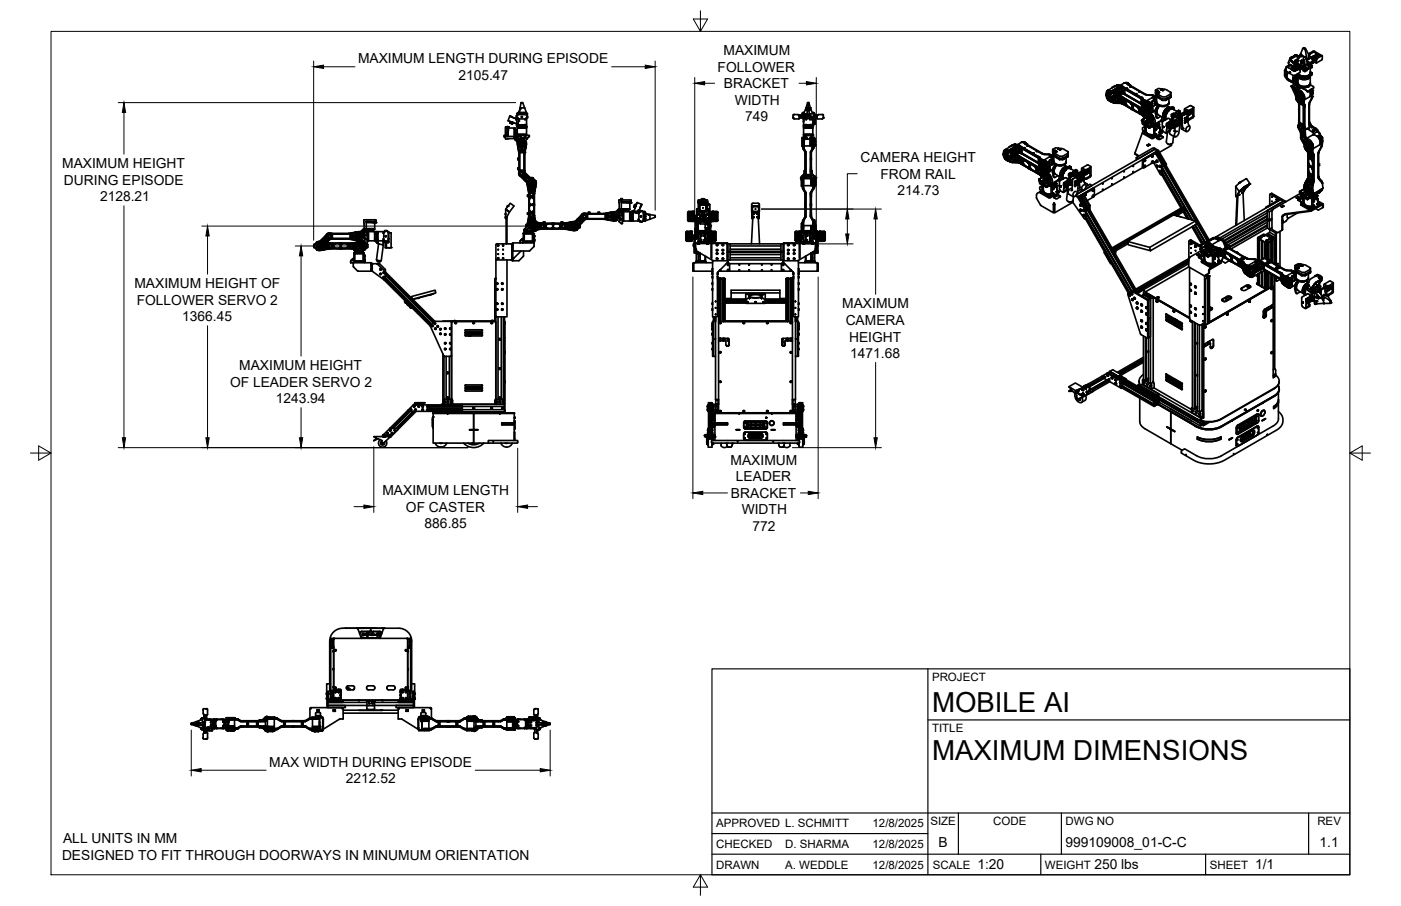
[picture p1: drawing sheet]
<svg xmlns="http://www.w3.org/2000/svg" width="432mm" height="279mm" viewBox="0 0 432 279" stroke-linecap="round" stroke-linejoin="round" font-family="sans-serif">
<defs><g id="words">
<g font-size="8.5">
<text x="287.3" y="219.5">MOBILE AI</text>
<text x="287.3" y="234.5">MAXIMUM DIMENSIONS</text>
</g>
<g font-size="4.3">
<text x="223" y="17">MAXIMUM</text>
<text x="110.3" y="19.5">MAXIMUM LENGTH DURING EPISODE</text>
<text x="221.2" y="22.1">FOLLOWER</text>
<text x="141.3" y="24.7">2105.47</text>
<text x="223.1" y="27.2">BRACKET</text>
<text x="226.4" y="32.3">WIDTH</text>
<text x="229.7" y="37.4">749</text>
<text x="19.2" y="51.9">MAXIMUM HEIGHT</text>
<text x="265.3" y="50">CAMERA HEIGHT</text>
<text x="19.7" y="57">DURING EPISODE</text>
<text x="271.4" y="55.1">FROM RAIL</text>
<text x="30.8" y="62.1">2128.21</text>
<text x="276.6" y="60.2">214.73</text>
<text x="41.4" y="88.9">MAXIMUM HEIGHT OF</text>
<text x="42.1" y="94">FOLLOWER SERVO 2</text>
<text x="259.6" y="95.1">MAXIMUM</text>
<text x="56.1" y="99.1">1366.45</text>
<text x="260.6" y="100.2">CAMERA</text>
<text x="261.7" y="105.3">HEIGHT</text>
<text x="262" y="110.4">1471.68</text>
<text x="70.9" y="119.3">OF LEADER SERVO 2</text>
<text x="73.7" y="114.2">MAXIMUM HEIGHT</text>
<text x="85" y="124.4">1243.94</text>
<text x="225.2" y="143.4">MAXIMUM</text>
<text x="226.8" y="148.4">LEADER</text>
<text x="117.9" y="152.6">MAXIMUM LENGTH</text>
<text x="225.3" y="153.5">BRACKET</text>
<text x="125.1" y="157.8">OF CASTER</text>
<text x="228.6" y="158.6">WIDTH</text>
<text x="130.9" y="162.9">886.85</text>
<text x="231.9" y="163.7">772</text>
<text x="83" y="236.5">MAX WIDTH DURING EPISODE</text>
<text x="106.6" y="241.6">2212.52</text>
<text x="19.5" y="259.9">ALL UNITS IN MM</text>
<text x="289.3" y="261.2">B</text>
<text x="328.4" y="261.2">999109008_01-C-C</text>
<text x="406.7" y="261.2">1.1</text>
<text x="19.1" y="265.1">DESIGNED TO FIT THROUGH DOORWAYS IN MINUMUM ORIENTATION</text>
<text x="301.2" y="268.1">1:20</text>
<text x="337.3" y="268.1">250 lbs</text>
<text x="386.8" y="268.1">1/1</text>
</g>
<g font-size="3.5">
<text x="287.3" y="210.1">PROJECT</text>
<text x="287.3" y="225.8">TITLE</text>
<text x="220.7" y="255.2">APPROVED L. SCHMITT</text>
<text x="268.9" y="255.2">12/8/2025</text>
<text x="286.7" y="254.5">SIZE</text>
<text x="306.1" y="254.5">CODE</text>
<text x="328.4" y="254.5">DWG NO</text>
<text x="406" y="254.5">REV</text>
<text x="220.7" y="261.5">CHECKED</text>
<text x="242" y="261.5">D. SHARMA</text>
<text x="268.9" y="261.5">12/8/2025</text>
<text x="220.7" y="267.9">DRAWN</text>
<text x="242" y="267.9">A. WEDDLE</text>
<text x="268.9" y="267.9">12/8/2025</text>
<text x="287.5" y="267.9">SCALE</text>
<text x="322.1" y="267.9">WEIGHT</text>
<text x="372.9" y="267.9">SHEET</text>
</g>
</g></defs>
<!-- layer: Visible -->
<g fill="none" stroke="#000" stroke-width=".51">
<path d="M397.6 18.2l.1 .2M397.6 18l-.5 1.3 .3 .7M397.7 18.4l.2 .3M397.7 18.4l.2 .2M397.7 18.2l.1 .2M397.8 18.4l.1 .1M397.8 18.2v.1M397.8 18.3h.1M397.9 18.1l-.1 .2M397.9 18.7v.1M397.9 18.5l1.3 1.3-1.1-1.1M397.9 18.6l.1 .2"/>
<path d="M397.9 18.5l.1 .1M397.9 17.7l-.3 .5M397.9 17.7h.1M397.9 18.8l.1 .1M398 17.7h-.1M398 18.8l.9 1M398 18.6v.1M398 17.7h.1M398 18.9l.9 .9M398 18.6h.1M398 17.8l-.3 .4M398 18.7l.1 .1"/>
<path d="M398.1 18.7v.1M398.1 17.8h-.1M398.1 17.8h.1M398.1 17.7h-.1M398.1 17.8l-.4 .4M398.1 18.8l1.1 1.1zM398.8 17.2l-.1 .1M398.8 17.4l-.7 .4M398.8 17.2l-.8 .5M398.8 17.4l-.6 .4M398.9 17.2l-.1 .1M398.9 19.8l.2 .1"/>
<path d="M398.9 17.3v.1M398.9 17.3l-.1 .1M399 17.1l-.1 .1M399 17.3l-.1 .1M399.1 17.2l-.1 .1M399.1 20h.1M399.1 19.9l.1 .1M399.2 17.2l-.2 .1M399.2 19.8h.1M399.2 17l.6 .1M399.2 19.9h.1M399.2 17l-.3 .1"/>
<path d="M399.2 19.9v.1M399.3 17.3l-1.4 .8-.1 .3M399.3 17.3l-1.5 .9M399.3 17.3l.4 .1M399.4 19.7l-.1 .2 .5 .3M399.4 19.2v.8M399.4 17.3h-.1M399.5 17.1l-.4 .1M399.5 17.1l-.3 .1M399.5 17.1l.3 .1M399.5 17.1l.2 .1M399.7 17.4l.5 .5"/>
<path d="M399.7 17.4l.6 .5M399.7 17.4l-.4-.1-1.5 .8M399.7 17.2l.3 .2M399.7 17.3l.6 .6-.2-.2M399.7 19.6l1.2 .7M399.8 17.2l.2 .2M399.8 18.8v.1M399.8 17.1l.4 .3M399.8 19h.1M399.8 18.7l.4 .1zM399.8 18.7l.2 .2 .1-.2M399.8 19h.3"/>
<path d="M399.9 19.7l-.1 .1M399.9 18.7l.2 .1zM399.9 18.8h.1M400 18.7v.1M400 18.7l-.1 .1M400 17.4l.1 .1M400 17.5l.1 .2M400 18.8h.1M400.1 18.3l-.1 .1M400.1 17.5l.3 .2M400.1 19h.1M400.2 18.8l-.1 .2-.3-.1"/>
<path d="M400.2 17.7l.1 .1M400.2 17.4l.1 .2M400.4 17.4h-.2M400.6 17.3l-.2 .1M400.8 16.8l-.6 1.2-1.1 .7v.3l2.5 1.4 1.4-.7M400.8 16.8h.1M400.8 16.8l.7-1.8 .3-.1 .3 .2 .9 4.5M400.8 17.3h.1M400.8 16.8l1.3 .7M400.9 19.5l.2 .2 .2-.2M400.9 17.1l-.2 .4zM401 19.4h.1"/>
<path d="M401 19.7h.1M401 19.7h.2M401 19.4h.3zM401 19.4l.1 .2 .1-.2M401 18.8h.1M401 18.7v.2M401 18.9h.4M401.1 19.4h.1zM401.1 19h.2M401.1 18.7h.3zM401.1 18.6l.1 .2 .1-.2M401.1 19.4l.1 .1"/>
<path d="M401.1 19.4l-.1 .1M401.1 19.5h.1M401.1 19.4v.1M401.1 18.7h.2zM401.2 18.7h.1M401.2 18.7l-.1 .1M401.2 18.8h.1M401.2 18.7v.1M401.2 19.4v.1M401.2 19.4h.1M401.2 19.7h.1M401.3 17.3l.1 .1"/>
<path d="M401.4 18.9l-.1 .1M401.4 17.4h.1M401.4 18.7v.2M401.4 18.8v.1M401.7 17.8l-.1 1.5M401.7 14.9l.7 .1 1 1.8M402 18.3l-.1 1.4M402.1 17.5h.1M402.2 17.6l.3 .8M402.8 18.4h.1M402.9 18.9l.9 .4M402.9 18.9l.1 .1"/>
<path d="M402.9 19h.1M403 19.5h.1M403 19.7v.1M403 19h-.1M403 19.7h.6M403 19.6v.1M403 19v.6M403 19.3l-.1 .1M403 19.5l.1 .2M403.4 16.8l.1 1.1-.3 .3-.5-.4M403.4 16.8h.1M403.4 16.8l1.1 1.6"/>
<path d="M403.6 19.7h.1M403.7 19.7l.2 .2M403.8 19.3h.1M403.9 17.6l.8 .5M403.9 19.8h-.1M403.9 19.9h.1M403.9 19.9l.1 .3M404 19.9h.1M404 20l.4 .2M404.1 17.7l-.1 .1M404.1 17.8v.1M404.2 17.8l.3 .1"/>
<path d="M404.4 17.9h.1M404.5 18l1.6-1-1.6 1M404.5 19.1l.2 .2-.8 .5M404.7 19.3l-.8 .6M404.7 17.4l-.6 .3M404.7 18.1l.2 .1M404.8 18.8l-.3 .1v.3l-.8 .5M404.8 16.1l-1 .6-.3 .4M404.8 16.1h.1M404.8 16.1l.8 .3M404.9 18.3v.2M404.9 18.2v.1"/>
<path d="M404.9 18.5h.1M404.9 18.5l-1.1 .8M404.9 18.5l.8 .4M405 18.4l-.1 .1M405.1 17.3v.1M405.1 17.3h.1M405.1 17.2l.4 .1-.2 .1zM405.1 17.2v.1M405.2 15.9l2.2 1.2M405.2 17.4l.1-.2v.2M405.2 15.8l-.6 .1-1.3 .9M405.2 17.3h.2z"/>
<path d="M405.2 17.3l.1 .1M405.3 17.3h.1M405.3 17.3h-.2l.2-.1 .1 .2M405.4 17.3h.1M405.4 17.2v.1M405.4 17.3v.1M405.6 16.6v.3M405.6 16.3v.3M405.6 16.5v.1M405.6 16.6l.7 .4M405.6 18.7l.1 .1M405.8 18.4l-.6 .1"/>
<path d="M406.1 17.1h.1M406.1 17.1l.1 .1M406.1 17.1l-1.5 1 1.6-.9M406.2 17.1l-.4-.3-1.7 .9M406.2 17.2v.5l-1.3 .8M406.2 17.1l-1.6 .9M406.2 17.4l-1.4 .7M406.2 17.4h.1M406.4 17h.1M406.4 17l.7 .3M407.2 17.2l-1.2 .9-.3 .9M407.4 17.1v1.4l-1.7 .9-1.1-.5"/>
<path d="M155.9 39.1l-.1 3M155.9 39.1h.4M155.9 39.1h.1M156.3 39.1h.1M156.3 39.1v3.1M156.3 39.1v.5M156.3 39.1h.2M156.4 39.1h-.1M156.4 39.1h.1M156.5 39.1h.2M156.5 39.1h.1M156.7 39.1h.1"/>
<path d="M156.7 39.1v1.2M156.7 39.5h1.8v2.1M157.1 35.8l-.5 1.4 2.7 1M157.1 35.8l.4 .1zM157.2 37.8v-.4v.6M157.2 38l.7 .2M157.2 37.8v.2M157.3 38h.1M157.4 38l.4 .1M157.5 37.6l-.2 .4M157.5 37.6h.1M157.5 35.9l.3 .2"/>
<path d="M157.6 37.6l.2 .1M157.6 37.6h.1M157.6 37.6v.1M157.6 37.7l.2 .1M157.8 36.1l.1 .1M157.8 36.1h.1M157.9 37.7h-.1M157.9 38.2l.4-.4zM157.9 36.2l.9 .3M157.9 37.7l-.1 .5zM158.5 39.5l.3 .2M158.5 40h.5"/>
<path d="M158.8 40l.1 2.4M158.8 39.7v.3M158.8 39.6l-.3 .2M158.8 36.5l.2 .1M158.8 40v2h1.8M159 40l.1 1.7h3.9l.1 .4M159 40l.1 1.2M159 36.6l.2 .1M159.2 35.6l-.1 .8h.2M159.2 35.6h.1M159.2 36.7h.1M159.3 38.5v.2"/>
<path d="M159.3 38.7h.1M159.3 38.5h.1M159.3 35.5v.6M159.3 36.1l.4 .5M159.3 35.5l2.9-.2 .1 1M159.3 36.2h.1M159.4 38.4h.1M159.4 39.5h2.9v1.9h-2.9zM159.4 38.4h.6v.4h1.7v-.4h.6v.5l-2.9 .1M159.4 39.4h2.9M159.4 38.4v.2M159.4 39.4v.1"/>
<path d="M159.5 36.4h-.2l.1 3M159.5 36.4l.2 .2M159.5 34.9h2.8M159.6 36.5l.1 .1M159.6 36.5h.1M159.6 36.5v.1M159.6 39l.1 .1M159.7 36.6h-.1M159.7 36.6l.2 .1M159.7 38.4h.1M159.7 39v.2M159.7 39.1l-.1 .2"/>
<path d="M159.7 39.1h.1M159.8 37.5l-.1 .9M159.8 37.5h.1M159.8 35.1v.2M159.9 37.3h.1M159.9 37.2v.1M159.9 38.8h1.9M159.9 36.7l-.1 .8M160 38.5h1.7M160 36.7l-.1 .2M160 39.5h.1M160 34.4l-.6 .7"/>
<path d="M160 34.6h.1M160 34.4h.1M160.1 34.9h.3M160.1 34.7v.2M160.1 34.7l.3 .2M160.1 34.2l-.1 .2M160.1 34.7h.1M160.3 33.3l-.3 1.1M160.3 33.3h1.4M160.5 33.4l-.2 .4zM160.7 34.7h.3M160.7 34.9h.3"/>
<path d="M160.7 34.7v.2M160.7 34.7h.1M160.8 36.1h.1M160.8 36h.1M160.9 36.1h-.1M161 34.7h.1M161 34.7v.2M161 34.9h.1M161.3 34.7l.3 .2M161.3 34.9h.3M161.3 34.7v.2M161.3 34.7h.1"/>
<path d="M161.6 35.1v.2M161.7 33.3l-.6-1.6-.4-.1-.4 1.7M161.7 33.3l.6 1.6M161.7 39.5h.1M161.9 35.1v.2M162 39.1h.1M162 39.1l.1 .2M162 34.5v.3M162 39v.2M162.1 36.6l-2.2 .1M162.1 39l-.1 .1M162.1 36.5l-.1 .1"/>
<path d="M162.2 36.4h.1M162.3 38.9v.5M162.3 34.9h.1M162.3 36.4v.5h-.6v-.2M162.3 36.9v1.5M162.3 36.3l-.2 .3M162.3 39.4l-.1 .1M162.3 34.9v.1M162.3 35v.1M162.3 35.1h-2.9M162.4 35v.1M162.4 36.2h.1"/>
<path d="M162.4 35.6l.2 .2v.6h-.3M162.5 35.6h.1M244.8 35.3h.1M246.2 35.5h1M246.2 35.6h1M246.3 35.6l.1 .2M246.3 35.6l-.3-.3h-1.4l-.2 1 .4 .4h1.4l.2-.2M246.3 35.7h.9M246.4 36.4h5.4M246.4 35.8v.7M246.4 35.9h2.1M246.5 35.9l-.1 .1h2.1"/>
<path d="M247.2 35.4h.1M247.3 35.1h.1M247.3 35.1h1.4M247.3 34.9v.2M247.3 35.1v.4h1.1M247.3 35.4l-.1 .4h1.3M247.5 34.7h.2M247.5 34.7v.2M247.5 35.5v.3h.9v-.3M247.5 34.7h.1M247.6 36.4v.3M247.6 36.7h.1"/>
<path d="M247.6 36.4h.1M247.6 36.4v.1M247.6 36.5v1M247.6 36.4l.1 3M247.7 37.5h.1M247.7 37.5v.1M247.7 38.5h.2M247.7 36.6h.2M247.7 38.8h.2zM247.7 39.4h2.8M247.7 39.4l2.8 .1M247.7 38.9h.2"/>
<path d="M247.7 36.4h-.1M247.7 38.9v.1M247.7 34.7h.1M247.7 34.7l-.2 .2M247.9 38.9l2.6 .1M247.9 38.8h.1M247.9 39.5h-.1M247.9 36.6h.1M247.9 38.9h.1M247.9 36.2h.2M247.9 39.5h.1M247.9 36.2h.1"/>
<path d="M247.9 36.4h.1M247.9 36.4v.5h.6M248 36.2l-.1 .2M248 36h.1M248 35.9h.1M248 39.5h.1M248.1 39.5h.1M248.1 36v.2M248.1 36.1h.3M248.1 36v.1M248.1 36.1h.1M248.2 33.8l-.4 1-.5 .1"/>
<path d="M248.3 36.2h.1M248.4 36v.1M248.4 39.1h.1M248.4 36h-.3M248.5 39.1h.1M248.4 39v.3zM248.4 33.3l-.2 .5M248.4 33.3h.1M248.5 33.3h.1M248.5 33.3l.1 .2M248.5 39v.3M248.5 39.1l-.1 .1"/>
<path d="M248.5 39h.1M248.5 36.9h.1M248.5 36.2h-1.2M248.5 36.2h-.1M248.5 38.4h-.6v.5M248.5 38.4h.1M248.5 35.1l-.1 .4M248.5 35.4l.2 .2M248.5 38.8h1.2M248.5 35.7v.5M248.5 35.4h.2M248.5 36.2h.1"/>
<path d="M248.6 35.6l-.1 .1M248.6 38.8h1v-.4h.7l-.1 .5M248.6 38.4v.4M248.6 33.5v.5M248.6 33.5h.1M248.6 33.5v.4M248.6 34.1l.2 .1M248.7 35.5h.8M248.7 35.6h.8M248.7 36.4v-.6h.8v.6M248.7 35.1h.1M248.7 36.4h.1"/>
<path d="M248.7 35.2h.1M248.7 38.8l-.1-.3h1l-.2 .3M248.7 38.8h.3h-.2M248.7 38.8h.7zM248.7 38.6h.1M248.8 38.7h.1M248.7 35h.1M248.8 38.6v.1M248.8 34.2l-.1 .8M248.9 31.7l-.5 1.6M248.9 31.6l.2 .1M249 31.6l-.1 .1"/>
<path d="M249 38.8h.4zM249.1 32.5l-.3 1.7M249.1 31.7l.2 2.5M249.1 31.6h.2M249.1 31.6v.1M249.3 31.6v.1M249.3 31.7l.5 1.6M249.3 34.2l.1 .8M249.4 35l.1 .1M249.5 35h.1M249.5 35.1h.1M249.5 35.1h1.4"/>
<path d="M249.5 36.4h.1M249.5 35.4h.1M249.6 33.5v.5l-.2 .2M249.6 33.5h.1M249.6 33.5v.5M249.6 33.9v.1M249.6 35.6h-1M249.6 36.2h1.3M249.6 35.9h1.3M249.6 36h1.1M249.6 35.4l-.1 .2M249.6 35.1v1.1"/>
<path d="M249.6 36.2h.1M249.7 36.2h-.1M249.7 39.1l.1 .2M249.7 36.6h-1.1v.3M249.7 39.1v.1M249.7 39.1h.1M249.7 39.3h.1M249.7 39v.3M249.8 33.3l-.2 .2M249.8 33.3l.2 .5M249.8 39l-.1 .1M249.8 36.1h.3"/>
<path d="M249.8 36v.1M249.9 33.8l.5 1 .5 .1M250 39.5h.1M250 39.5h.2M250.1 36.1v.1M250.1 36.1h.1M250.1 36v.2M250.1 36h-.3M250.1 36v.1M250.1 36.2h.2M250.1 39.5h.1M250.2 36.2v.2"/>
<path d="M250.2 36.4h.1M250.3 36.4h-.1M250.3 39.5h.1M250.3 38.5h.2zM250.3 36.6h.2M250.3 38.8h.2zM250.3 36.4v.5h-.7v-.3M250.4 36.1h.3M250.4 36v.1M250.5 38.8v.6M250.5 39.4v.1M250.5 37.5v.1"/>
<path d="M250.5 37.5h.1M250.5 36.4v2.4M250.5 36.4v.3l.1-.2M250.5 36.4v1.1M250.5 37.2h.1M250.6 37.1h.1M250.6 36.4v.1M250.6 37.1v.1M250.6 36.5h.6v1.7M250.6 37.2v.4M250.6 37.6h.2M250.6 37.6v.4"/>
<path d="M250.6 37.9l-.1 .1M250.6 37.6v.1M250.7 36v.1M250.7 36h-.3M250.7 34.7l-.2 .2h.2M250.7 34.7h.1M250.7 34.7v.2M250.7 34.9h.1M250.8 37.3v.2v-.2M250.8 37.6l.1 .1M250.8 37.3h.1M250.8 37.2l.1 .1"/>
<path d="M250.8 35.4l.2 .4M250.8 35.1v.8M250.8 35.8h.2M250.8 35.9h1M250.8 35.4h.2M250.9 34.9h.1M250.9 35.9l-.2 .1M250.9 34.9v.2M250.9 37l-.1 .6M251 35.8h.1M251 35.5h1M251.2 36.5v1.7"/>
<path d="M251.2 38.2h-.7h.7M251.8 35.8l.2 .9M251.9 35.6l-.1 .2M252 35.6h-1M252.3 35.3l1.4 .1 .1 1-.4 .3h-1.4M252.3 35.3l-.4 .3-.9 .1M340.9 29.4v.1M341 29.3h.2l-.1 .2M341 29.2l.2 .3zM341 29.4h.1M341 29.2h.1M341 29.3l.1 .2z"/>
<path d="M341.1 29.5h.1M341.1 30.1l.2 .1M341.1 28.9a1.32 1.32 0 0 0 1.2 2M341.1 28.9l-.2 .5M341.1 29.4h.1M341.2 30l.1 .3zM341.2 30.2h.1M341.2 30h.1M341.2 28.3h.1M341.2 29.5h.1M341.2 30.1l.1 .2zM341.2 30.1v.1"/>
<path d="M341.2 29.2h.1M341.3 30.1v.1M341.3 30.1l-.1 .1M341.3 30.5l.2 .2M341.3 28.1h.3l-.2 .3M341.3 29.4l.6 .2 .2 .8-.6-.2zM341.3 28l.2 .4zM341.4 30.6h.1M341.4 28.2h.1M341.4 28.2l.1 .1M341.4 30.3h-.1M341.4 28.1l.1 .2z"/>
<path d="M341.4 29h.2l-.1 .2M341.4 28h.1M341.4 28l.5-.1 .5 .2a.9 .9 0 0 0-1.1-.1 .9 .9 0 0 0-.4 1.1M341.4 28l.1 .1M341.4 30.7h.1M341.4 28.3v.1M341.4 28.4l.2 .2M341.4 27.9h.2M341.4 28.9l.2 .3zM341.4 27.9h.1M341.4 27.9v.1M341.5 28.4h.1"/>
<path d="M341.5 28.2l-.1 .1M341.5 28.9l-.1 .1M341.5 29l.1 .2zM341.5 30.7v.1M341.5 30.8l1.5 .8M341.5 28.1l-.1 .3M341.5 28.1l.6 .2-.4-.1M341.5 30.7h.1M341.5 29l.1 .1M341.5 29h.1M341.6 29.1h.1M341.6 29.1h-.1"/>
<path d="M341.6 27.9l.7 .3M341.6 27.9h-.1M341.6 29.2h-.1M341.6 27.8h.1M341.6 30.8l.1 .1M341.7 29.3h-.1M341.7 28.2l.1 .3zM341.7 30.8v.1M341.7 28.2l-.1 .4M341.7 30.9l.6 .4M341.7 30.9h.1M341.7 29.4v.5l.4 .2"/>
<path d="M341.7 30.9h.6M341.7 30.9l.6 .3M341.7 28.2l.3 .1M341.7 30.6h.3l-.1 .3M341.8 30.9l.6 .3M341.8 30.5l.2 .4zM341.8 28.2l.1 .2M341.8 30.6l.2 .3zM341.8 30.5v.1M341.8 28.7l.5-.3 .2 .7M341.8 30.6l.1 .2zM341.8 28.7l.1 .3"/>
<path d="M341.9 30.6v.2M341.9 28.7l.1 .3M341.9 30.7h.1M341.9 30.7h-.1M341.9 30.8h.1M341.9 29.1l.3 .1M341.9 29h.5M342 30.9h-.1M342 31.2l.4 .1M342 29.6h.1M342 29.6h.2l-.1 .2M342 28.6l.1 .3"/>
<path d="M342.1 29.5l.1 .3zM342 30.6h.1M342.1 28.9l.3 .1M342.1 29.5h.1M342.1 29.6l.1 .1zM342.1 31l.2 .2M342.1 29.6l.1 .1M342.2 30.4h.2l-.1 .2M342.2 29.6l-.1 .1M342.2 29.7h.1M342.2 30.3l.2 .3zM342.2 30.3h.1"/>
<path d="M342.3 29.8h-.1M342.3 30.4l.1 .1zM342.3 30.9v.4M342.3 30.4l.1 .1M342.3 30.9h.1M342.3 31.3l.8 .3M342.4 30.9l.4-.3-.2 .3 .3 .3M342.4 28.5h-.1M342.4 30.4l-.1 .1M342.4 30.5h-.1M342.4 31.2h-.1M342.4 30.6h.1"/>
<path d="M342.4 29.1l-.2 .1M342.5 30.8l.3-.2zM342.5 28.9v.1M342.5 31.2h.2l-.1 .2M342.5 31.1l.2 .3M342.5 31.1l.2 .3zM342.6 31.1h-.1M342.6 29.9v.2M342.6 31.1l.1 .2zM342.6 30.1l.2 .3 .4-.2M342.6 31.3h.1M342.6 31.2h-.1"/>
<path d="M342.6 29.9l.2-.2v.5l.2 .1M342.7 30.9l.2 .3M342.8 29.7l-.2 .2M342.8 29.7h.1M342.8 30.6h.1M342.9 29.7l.3 .5M343 30.5l-.3 .4M343 28.2v.1M343 28.8l.5 .6 .2-.1M343 31.5h.3l-.1 .2M343 31.6h.1M343 28.7l.2-.2 .5 .9"/>
<path d="M343.1 30.5l.1 .3M343.1 31.6v-.2l.2 .3M343.1 30.5l-.3 .4 .2 .2M343.1 31.6h.1M343.1 31.4l.2 .3zM343.1 31.3v.3M343.1 31.5h.1M343.1 31.5l.1 .1M343.1 30.5h.2M343.1 31.4l.1 .2zM343.1 27.9l.1 .4 .5 .2 .2-.2M343.2 30.4v.1"/>
<path d="M343.2 30.5h.1M343.2 31.5h.1M343.2 28.3h.7M343.2 30.8l-.3 .4M343.2 30.7l-.3 .5M343.2 30.7h.1M343.2 28.5l.6 .2-.1 .6M343.2 30.1l-.4 .3-.2-.3M343.2 31.5l-.1 .1M343.2 28.5l.6 .3M343.2 28.4l-.2 .3M343.2 27.9v.3l.5 .2"/>
<path d="M343.2 30.4h.1M343.3 31.7l.3 .1M343.3 30.1h-.1M343.3 31.7h-.1M343.3 30.3v.3l-.2-.2M343.3 31.7h.1M343.3 30.3v.3l-.2-.1M343.3 30.3l-.1 .2M343.4 29.1l.2 .1M343.5 26.7l.5-.1 .6 .3M343.5 31.8h.2M343.5 31.7v.1"/>
<path d="M343.6 27.7l-.5 .2M343.6 27.7l.2 .1M343.6 31.8l1.9 .1M343.6 29.2l.1 .1M343.6 31.8h.1M343.6 27.7l-.5 .3 .1 .3M343.6 27.7l.3 .2v.4M343.7 31.8h1.8M343.7 31.8h.1M343.7 29.1l-.5-.4 .5 .5M343.7 29.3h-.3M343.7 28.4h.1"/>
<path d="M343.7 29.1h.1M343.8 26.5l-.2-.1-.9 .8M343.8 26.5l-2.5 1.4M343.8 28.9l-.1 .4M343.8 26.5l.9 .1M343.8 30.2l.1 1.1 .6-.6M343.8 29.6h.1M343.8 31.1l.2 .1M343.9 30.1l-.1 .1M343.9 29.4l.2 .2M343.9 27.9v.1M343.9 29l.3-.2-.4 .6 .3 .3"/>
<path d="M343.9 28v.3M343.9 27.5h.3v.3l-.3-.1zM344 27.4l.2 .4M344.1 26.4l.9 .1M344.1 30.1l.4 .6M344.1 30.1l-.3 .1M344.1 27.5l.1 .1M344.1 26.3v.1M344.1 31.4l.2 .4M344.1 29.8l.5 .7M344.1 30.1l-.4 .1 .1 1 .3 .1 .4-.6M344.2 31.4l.1 .3"/>
<path d="M344.2 31.5l.1 .2M344.2 31.1h-.2M344.2 27.9l-.1 .6 .6 .2M344.3 31.7l.7 .1M344.4 26.3l.6 .2M344.4 26.2l-.6 .3M344.4 28h-.3l.1 .6M344.4 28l.4 .6-.2 .2M344.4 27.9h-.3l-.1 .7 .7 .2 .1-.3M344.5 26.2l-.2 .1M344.5 28.9l.1 .1M344.5 26.2l.7 .2"/>
<path d="M344.5 26.2h.1M344.5 30.8l-.4 .3M344.6 29l-.5-.1-.2 .5 .3 .2M344.6 30.5l-.5-.6 .5 .7 .3-.1M344.6 29v.4l-.5 .2M344.6 31.1l-.4 .4M344.6 27.4h.1M344.6 31.1l-.5 .4M344.6 31.1h.2M344.6 30.4l.1 .1M344.6 30.4l.3 .1M344.6 27.4h.2l-.1 .2"/>
<path d="M344.6 31v.1M344.6 27.3h.1M344.6 27.3l.2 .3zM344.6 29.6l1 .2M344.6 29.1v.3l-.5 .3M344.6 27.4l.1 .1zM344.7 27.4l.1 .1M344.7 27.4h.1M344.7 27.4l-.1 .1M344.7 28.8l.3 .1v.3l-.3-.1zM344.8 26.8a1.32 1.32 0 0 1 1.1 2M344.8 26.8a1.4 1.4 0 0 1 1.2 2l.2 .1"/>
<path d="M344.8 26.8l.5-.4 .7 .4M344.8 26.8a1.24 1.24 0 0 1 1.3 .4 1.24 1.24 0 0 1 0 1.5M344.8 26.8l-3.7 2.1M344.8 27.5h-.1M344.8 29.5l1.2 .5M344.8 27.6h.1M344.8 28.8l.2 .4M344.8 31.1l.3 .4M344.8 26.7a1.04 1.04 0 0 1 1.3 .5M344.8 31.1l.4 .5-.1 .1M344.8 30.9l.4 .4 .3-.2M344.9 30.7v.2"/>
<path d="M344.9 31.1l-.3-.1-.5 .5M344.9 30.9l.2 .3M344.9 30.4h-.1M344.9 28.9l.1 .1M344.9 27.3l.7 .2 .1 .8-.6-.2zM345 26.5l.5-.1 .5 .4M345 27.6v.1M345.1 30.5l-.2 .2M345.1 27.3v.6l.6 .4M345.1 30.5l.3 .1M345.1 31.1l.1 .1M345.1 30.5h.1"/>
<path d="M345.1 26.4l-.1 .1M345.1 26.4l.8 .1 6.2 3.6 .4 .6M345.2 26.4h.1M345.2 30.1l-.4 .4M345.2 31.6h-.8M345.2 28.5h.2l-.1 .2M345.2 27h.2l-.1 .2a.55 .55 0 0 0-.3 .7 .55 .55 0 0 0 .7 .4l.1-.2M345.2 28.4l.2 .3zM345.2 26.9l.2 .4zM345.2 28.4h.1M345.2 26.9l.2 .3zM345.2 28.5l.2 .1"/>
<path d="M345.3 26.9h-.1M345.3 28.5l.1 .1zM345.3 27l.1 .2zM345.3 28.1h.1M345.3 28.2h.1M345.3 28.7h.1M345.3 27l.1 .1M345.3 27l-.1 .1M345.4 28.5l-.1 .1M345.4 27.1h.1M345.4 27.1h-.1M345.4 30.7v.5"/>
<path d="M345.4 31.1h-.1M345.4 31.1h-.3M345.5 30.7l-.3-.2-.4 .2M345.5 28.7h-.1M345.5 27.2h-.1M345.5 31.9h.1M345.5 31.8l.1 .1M345.5 29.8l.1 .1M345.5 31.9h.2M345.6 30.1l-1.2-.4 .8 .3-.4 .5M345.6 31.4l.2 .2M345.6 31.7h.3l-.1 .3"/>
<path d="M345.6 30.2h.3l-.1 .2M345.6 31.9l.1-.2 .2 .3M345.6 30.1l.1 .4 .2-.2M345.7 29.9l.1 .1M345.7 30.1l.2 .2M345.7 31.7l.1 .3zM345.7 30.1l.1 .4zM345.7 31.8v.1M345.7 31.9h.1M345.7 30.1h.1M345.7 30.1l.1 .4M345.7 31.6v.3"/>
<path d="M345.7 31.8h.1M345.7 30.3v.1M345.7 30.5l-.1 .1M345.7 31.6v.1M345.7 31.7l.1 .2zM345.7 30.2l.1 .2zM345.7 30.5h-.1M345.7 30.4h.1M345.7 32h.1M345.7 30.5h.1M345.7 30.5l.7 .8M345.7 30.5l-.1 .8 .1 .3"/>
<path d="M345.8 30.5v.8l.4 .4M345.8 31.6l.1 .1M345.8 30.5h.2M345.8 30.3h.1M345.8 30.3l-.1 .1M345.8 28.1h.3l-.1 .2M345.9 32h.1M345.9 32l2.7 1.6M345.9 30.3l2.7 1.6M345.9 28l.1 .3zM345.9 32h-.1M345.9 28.8l-2.4 1.4"/>
<path d="M345.9 28.2h.1M345.9 28h.1M345.9 28.1l.1 .2zM345.9 28.8l.3 .1M345.9 30.1l6.3 3.6-.1 .1M345.9 28.3h.1M346 28.1l-.1 .1M346 30l6.3 3.6M346 28.1v.1M346 28.2h-.1M346 30h.1M346 28.2v.1"/>
<path d="M346 26.8l.2 .2M346.1 28.3h.1M346.1 27.2h.1M346.1 28.7l-3.8 2.2M346.2 28.9h.1M346.2 27.3h.2l-.1 .2M346.2 28.8h.2l-.1 .2M346.2 28.9l.1-.2 .1 .3M346.2 27.2l.2 .3M346.2 27.2l.1 .3 .1-.2M346.2 30.8l.3 .5M346.2 27.2l.2 .1"/>
<path d="M346.2 27l5.7 3.2 .5 .6M346.2 27.2l.2 .3zM346.2 28.7l.2 .3zM346.3 27.1l-.1 .1M346.3 28.7l-.1 .2M346.3 30.6v.2l.1-.2M346.3 27.3l.1 .1zM346.3 28.8l.1 .2zM346.3 27.3l.1 .1M346.3 28.8v.2M346.3 29h.1M346.3 30.6l.7 .5-.3 .3-.2-.1"/>
<path d="M346.3 30.6l-.1 .1 .3 .6M346.4 28.8v.1M346.4 28.8l-.1 .1M346.4 30.6v.1M346.4 27.3l-.1 .1M346.4 30.7l.5 .6M346.4 27.4h-.1M346.4 31.8v.2l.6 .4M346.4 31.3v.3l-.4 .2-.3-.2M346.4 29l5.3 3.2M346.4 29h.1M346.4 27.5h.1"/>
<path d="M346.4 27.3l4.8 2.8M346.5 25.6h.5l.5 .4M346.5 31.4l-.6 .3M346.5 25.6l.6-.1 5.9 3.5 2.1 .3M346.5 27.6v1.2M346.5 28.8l.1 .3M346.5 31.7l-.3 .2 .2 .3M346.6 27.5l-.1 .1M346.6 27.5l5 2.9 .1 1.5M346.6 29.1l5 2.8M346.6 31.7h-.1M346.6 27.5l.2 1.5 4.9 2.8"/>
<path d="M346.7 27.5h-.1M346.7 27.5l-.2 .1M346.7 31.8l-.2-.1-.3 .3 .7 .5M346.7 31.8l.3 .6-.1 .1M346.8 31.5v.3M346.8 31.8l.6 1M346.9 32.5h.1M346.9 31.5v.2a2.46 2.46 0 0 0 1.7 1.6h.1M347 31.1l-.5 .1M347 32.4l-.1 .1M347 25.5l.6 .1 .6 .7-.1-.1M347.3 27.3h.2z"/>
<path d="M347.3 25.6l.1 .1M347.3 27.4h.1M347.3 31.2l1.1 .6M347.4 32.7l.1 .1M347.4 31.2l-.6 .3M347.4 31.2h.1M347.4 25.6l.6 .5M347.5 32.8l1 .6M347.5 26l-.9-.4-1.5 .8M347.5 26l5.3 3.1 2.1 .3 .8 .3-2.3 1.4M347.5 26l5.4 3.1M347.6 25.6h.1"/>
<path d="M347.6 25.6l.7 .7-.3-.2M348 26.2h.1M348.3 26.6l.3 .1zM348.4 26.7h.1zM348.4 26.8h.1M348.4 31.8l.5 .8M348.4 33.4h.1M348.6 33.6h.1M348.6 32h.1M348.6 33.5h.1M348.6 32h.3l-.1 .2M348.6 33.5h.3l-.1 .2"/>
<path d="M348.7 33.6l.1-.2 .1 .3M348.7 31.9l.2 .3M348.7 31.9l.1 .3 .1-.2M348.7 31.9l.2 .1M348.7 31.9l.2 .3zM348.7 33.4l.2 .3zM348.7 31.9h.1M348.7 33.4v.2M348.8 33.5h.1M348.7 33.5l.1 .1M348.7 32l.1 .1zM348.7 33.5l.1 .1z"/>
<path d="M348.7 32.1h.1M348.8 32l-.1 .1M348.8 32h-.1M348.8 33.5h-.1M348.8 32h.1M348.8 33.6h-.1M348.8 33.3l-.3 .1M348.9 33.7h.1M348.9 33.2l-.4 .2M348.9 32.2h.1M348.9 33.7l.1 .1M348.9 32l.1 .1"/>
<path d="M348.9 33.1v.1M348.9 32.6v.5M349 33.8h.1M349 32.2h.1M349 33.7h.1M349 33.7h.3l-.2 .2M349 32.2h.3l-.2 .2M349 33.8l.2-.2 .1 .3M349 32.1l.2 .3M349 32.1h.3l-.1 .3zM349 33.2l.1 .1a1.97 1.97 0 0 0 1.4 1.3M349 32.6v.8l.4 .5 1.1 .7"/>
<path d="M349.1 33.6l-.1 .2M349.1 32.1h-.1M349.1 33.6h.1M349.1 33.2v.1M349.1 33.6l.1 .3zM349.1 32.1l.1 .3zM349.1 33.7l.1 .1M349.1 32.2l.1 .1M349.1 33.7l.1 .2zM349.1 32.2l.1 .1zM349.1 32.6l-.1 .6M349.2 33.8h-.1"/>
<path d="M349.2 32.2v.1M349.2 32.3h-.1M349.2 32.5v.8a1.98 1.98 0 0 0 1.4 1.2h.1M349.2 33.9h.1M349.2 32.3l2.8 1.5M349.2 33.9l2.8 1.6M349.5 32.4l-.5 .2M349.5 32.4l-.4 .2M350.1 28.9l.2 .1zM350.1 29h.1M350.5 33l.6 1.3M350.5 34.6h.1"/>
<path d="M350.9 33.5l.3 .5M350.9 34.6l.1 .3M351 33.5l.2 .5M351 33.3v.2M351 34.6l.1 .3zM351 33.3l.7 .5-.3 .3M351 34.9l.6 .3M351 33.3l-.1 .2M351.1 33.3l-.1 .2M351.1 34.9l.5 .3M351.1 33.3l.5 .7M351.1 34.5l.1 .3 .5 .3-.1 .1"/>
<path d="M351.2 28.3h.2zM351.2 30.1l.6 .2 .5 .7M351.2 34.2l-.6 .4M351.2 34l.2 .1M351.2 28.4h.1M351.3 34.4h-.1M351.4 34.5l.3 .6-.1 .1M351.4 34.5l-.5 .1M351.5 34.5l.4 .7M351.5 34.2v.3M351.6 31.9h.1M351.6 35.2h.1"/>
<path d="M351.7 34.2l.4 .9 .2 .1-.1 .1M351.7 31.8h.1M351.7 31.9h-.1M351.7 31.8l-.1 .1M351.7 33.9l-.3 .2M351.7 32.2h.1M351.8 32.2l.5 1.2M351.8 31.4l.1 .3M351.9 37.2l.3 1.1 2 1.2M351.9 30.7l.1 .6M351.9 37.1h.1M351.9 31.2v.1"/>
<path d="M351.9 37.2l1.7-1.1a1.4 1.4 0 0 1 1.3 1.8l-.6 1.5M351.9 32.2l.1 .6M351.9 35.2l.2 .1M351.9 30.5v.2zM351.9 30.5l.1 .8M351.9 37.2h.2l-.1 .2M351.9 31.7h.1M351.9 35.1l.2 .1M351.9 37v.1M351.9 37.1l.2 .3zM351.9 32.5l.1 .3M351.9 31.7v-.3v.3"/>
<path d="M351.9 31.4l-.1-.2 .1 .2M352 32l-.1 .5M352 37.1h-.1M352 32h.1M352 37.2l.1 .1zM352 31.6l.1 .5M352 32.2l.1 .5M352 34l-.5 .3 .4 .9M352 31.3h.1M352 37.2l.1 .1M352 31.5l.1 .3M352 35.5l.1 .1"/>
<path d="M352 32.2l-.1-.3v.3M352 35.5l.2-.1 .1 .3M352 33.8l.3 .4M352 33.8l.2 .4 .1-.3M352 32.1l.2 .2M352 31.5l.1 .8M352 37.2h.1M352 37.2v.1M352 35.4h.3l-.2 .3M352 33.9h.3l-.2 .2M352 33.8l.9 1M352.1 32.8h.1"/>
<path d="M352.1 34.1l-.6 .1M352.1 34.1l.1 .1M352.1 35.4l.2 .3zM352.1 33.8l.2 .3zM352.1 35.3h.1M352.1 32.1v.2M352.1 31.5h.1M352.1 35.5l.1 .1M352.1 37.3h-.1M352.1 32.7l-.1 .1M352.1 35.3l-.1 .2M352.1 35.4l.1 .2z"/>
<path d="M352.1 33.9l.1 .2zM352.1 32.3h.1M352.1 33.8h-.1M352.1 36.9h.1M352.1 37.4h.1M352.1 33.9v.1M352.2 33.2h.1M352.2 30.9h.1M352.2 33.9v.1M352.2 34.2l.1 .3M352.2 33.7l.3 .2M352.2 34.2h.1"/>
<path d="M352.2 38.1h.2l-.1 .2M352.2 35.5l-.1 .1M352.2 34h-.1M352.2 37.8h.1M352.2 38l.2 .3zM352.3 35.7l.4 .9M352.3 35.7h.1M352.3 38.1v.2M352.3 38h-.1M352.3 34.1v.1M352.3 33.4h.1M352.3 31h.1"/>
<path d="M352.3 38.1l.1 .2zM352.3 38.1h.1M352.3 33.4l.2 .1M352.3 31l.2 .1M352.3 33.6l.3 .1M352.3 34.5l-.1 .8M352.3 35.3h-.1M352.4 38.1v.1M352.4 38.1l-.1 .1M352.4 30.8h.1M352.4 30.9l1.8 .8M352.4 37.6h.1"/>
<path d="M352.4 38.3v.1M352.4 37.6h.3l-.1 .2M352.4 32.3l.3-.1h-.3l.3 .3M352.5 31.1l1 .4M352.5 32.2l.1 .3M352.5 37.5l.2 .3zM352.5 37.5h.1M352.5 33.4v.1M352.5 34.4l.1 .6M352.5 34.4v-.2l.2 .4M352.5 31.1l.2 .1-.1 .2M352.5 33.4l.2 .1-.1 .2"/>
<path d="M352.5 33.5l.2-.1v.3M352.5 31.1l.2 .3M352.5 31.1l.2 .3v-.2M352.5 35.7v.4M352.5 30.7v.1M352.5 33.5h.1M352.5 30.8l1.9 .9M352.5 32.2h.1M352.5 35.4v.1M352.5 33.8l.6 .9M352.5 35.8l.2 .8-.6 .3M352.5 34.3v.1"/>
<path d="M352.5 37.6l.1 .1zM352.5 32.2l.1 .2zM352.5 31.1l.2 .3zM352.5 33.4l.2 .3zM352.5 33.8l.1 .1M352.6 33.4l-.1 .1M352.6 32l.1 .3M352.6 32.7v.3M352.6 31l-.1 .1M352.6 35.2l-.1 .3M352.6 37.6v.2M352.6 32.3v.1"/>
<path d="M352.6 35.2l-.2-.6v.6M352.6 35.6l-.1 .2M352.6 32.5h.1M352.6 35.6l.1 .2M352.6 31.1l.1 .2zM352.6 33.4l.1 .2zM352.6 32.7h.1M352.6 32l.2 .2M352.6 33.7l.6 .9 1.3 .5-1.3-.5M352.6 35.6h.1M352.6 37.6v.1M352.6 31.1l.1 .2"/>
<path d="M352.6 32.3h.1M352.6 33.4l.1 .2M352.6 37.6l-.1 .1M352.6 32.3l-.1 .1M352.6 32.7v.1M352.6 35l.1 .2M352.6 31h.1M352.6 32l.2 .2 .3-.1M352.6 32.6v.1M352.6 31.2h.1M352.6 33.5h.1M352.6 32.4h.1"/>
<path d="M352.7 35.1h.1M352.7 37.8h.1M352.7 31.3h-.1M352.7 33.6h-.1M352.7 33.7h.1M352.7 32.4l-.2-.2 .2 .3M352.7 35.4v.2M352.7 33.7l1.5 .9M352.7 34.5v.7l-.1-.2M352.7 32.4v.1M352.7 33.2h.1M352.7 33.2h.3l-.1 .2"/>
<path d="M352.7 32.5h.3l-.1 .2M352.8 36.3l.1 .1M352.8 33.1l.2 .3zM352.8 32.3l.2 .4zM352.8 32.4h.1M352.8 32.4l.2 .3zM352.8 35.1h.1M352.8 39.1h.1M352.8 33.2l.1 .1M352.8 32.5l.1 .1M352.8 33.1h.1M352.8 36.3v.2"/>
<path d="M352.8 32.9h.1M352.8 33.2l.1 .1zM352.8 32.4l.1 .2zM352.8 37.5l.1 .3M352.8 29.1l2.1 .3M352.9 36.4h.1M352.9 37.9l.6 .4 .2 .4-.8-.4M352.9 33.2h-.1M352.9 36.4l-.1-1.3v1.3M352.9 34.8l.3 .2M352.9 31.5l.2 .4M352.9 37.9l-.2 .1 .2 .3"/>
<path d="M352.9 34.8h.1M352.9 37.9v.4M352.9 31.5l-.3 .5M352.9 37.8l1.1 .5M352.9 33.2l-.1 .1M352.9 32.5l-.1 .1M352.9 31.5v.6l.7-.2M352.9 39.4v.5M352.9 32.2l2-.6 .3 .2v1l-1.1 1.3M352.9 32.2a1.2 1.2 0 0 0 0 1.3 1.2 1.2 0 0 0 1.2 .6M353 32.1l-.4 .6M353 38.8v1.7l.2 .1"/>
<path d="M353 38.9l-.9 .5v.7l.7 .3M353 32.7h.1M353 37.4l.1 .3M353 38l.7 .5M353 33.4h.1M353 33.8l.3 .2-.3-.2M353 34.7h.1M353 33.8l.3 .2M353 31.4h.3l-.1 .3M353 32.7l.7 .2 .1 .8-.6-.2zM353.1 31.3l.2 .4zM353.1 37.7l.9 .5"/>
<path d="M353.1 31.4l.1 .3zM353.1 38.6h.1M353.1 38.6h.2l-.1 .2M353.1 31.9l-.2 .3M353.1 38.5l.2 .4zM353.1 34.7h.1M353.1 34.7l1.5 .6 .6 .6M353.1 31.3l.2 .4M353.1 33.9h.1M353.1 31.4l.1 .2zM353.1 38.5l.2 .3zM353.1 31.8v.1"/>
<path d="M353.1 31.7h.1M353.1 38.5h.1M353.1 34h.1M353.1 31.9l-.1 .2M353.1 38.6l.1 .2zM353.2 31.4v.2M353.2 36.2h.1M353.2 36.2h.2M353.2 38.8h.1M353.2 36.1v.2M353.2 38.6l.1 .1M353.2 31.5h-.1"/>
<path d="M353.2 35h.2l-.1 .2M353.2 35l.3 .2M353.2 35l.2 .3 .1-.2M353.2 35l.3 .1M353.2 36.2l.1 .1M353.2 31.5v.1M353.2 36v.1M353.2 31.6h.1M353.3 38.9v1.9a1.91 1.91 0 0 0 2.3 1.1l-1.8-.3M353.3 38.7h-.2M353.3 34.9l.1 .4zM353.3 38.7l-.1 .1"/>
<path d="M353.3 34.9l-.1 .1M353.3 32.4h.1M353.3 31.6v.1M353.3 32.4h.2l-.1 .2a.55 .55 0 0 0-.3 .7 .55 .55 0 0 0 .7 .4l.1-.2M353.3 33.9h.2l-.1 .2M353.3 35l.1 .2zM353.3 37.2l.6 .7M353.3 32.3l.2 .4zM353.3 33.8l.2 .3zM353.3 35l.1 .2M353.3 38.8v.1M353.3 36.2h.1"/>
<path d="M353.3 35v.1M353.3 31.9l-.2 .2M353.3 32.3l.2 .3zM353.3 36.2v.1M353.4 34.9h-.1M353.4 32.3h-.1M353.4 33.8h-.1M353.4 34.1v.1M353.4 31.9h-.1M353.4 34.9h.1M353.4 35.1l-.1 .1M353.4 32.4l.1 .2z"/>
<path d="M353.4 33.9l.1 .1zM353.4 36.2l-.2-.1v.2M353.4 31.9h.1M353.4 32.4l.1 .1M353.4 33.9v.1M353.4 32.4h.1M353.4 33.9h.1M353.4 31.5l.1 .3M353.4 37.2l-.6 .3 .1 .3M353.4 31.5l.2 .4M353.4 35.1l.8 .3M353.4 31.5l.6 .3"/>
<path d="M353.5 34.2h.1M353.5 32.4l-.1 .1M353.5 33.9v.1M353.5 34.2l.6 .3M353.5 31.5l.3 .1M353.5 36.3h.2l-.1 .2M353.5 37.1h.2l-.1 .2M353.5 32.7v.5l.4 .2M353.5 34h-.1M353.5 31.5v.3M353.5 36.2l.2 .4zM353.5 37l.2 .3z"/>
<path d="M353.5 31.5l.4 .3M353.5 36.3l.2 .3zM353.5 36.4h.2M353.5 36.2v.1M353.5 37h.1M353.5 31.5l.5 .3M353.5 31.8l.2 .1M353.5 36.8h.1M353.5 37.1h.1M353.5 37.1l.2 .1M353.5 32.6h.1M353.5 34.1h.1"/>
<path d="M353.6 36.3v.2zM353.6 37.1v.1zM353.6 31.9l-.6 .2M353.6 34.4l-.2 .1M353.6 34.4h.1M353.6 36.1l-1.7 .9M353.6 36.1a1.46 1.46 0 0 1 1.3 1.8l-.6 1.5M353.6 35.4l.2 .4M353.6 35.4l-.3 .5 .1 .2M353.6 37.1v.1M353.7 35.4l-.4 .5 .2 .2M353.7 36.4l-.1 .1"/>
<path d="M353.6 33.9h.1M353.6 32.3h.1M353.7 35.4l-.1 .6M353.7 38.6l-.1 .1M353.7 36.6h.1M353.7 37.3h.1M353.7 35.4h-.1M353.7 33h.1M353.8 35.3h.2l-.1 .2M353.8 36.6l.6 .2 .1 .8-.6-.2zM353.8 35.2l.2 .4M353.8 36l-1.9 1"/>
<path d="M353.8 35.9a1.46 1.46 0 0 1 1.4 1.9l-.7 1.5-.2 .2M353.8 35.2l.2 .3zM353.8 35.4h.1M353.8 35.2h.1M353.8 34.3l.4 .1M353.8 33.8h.1M353.8 35.7l-.2 .4M353.8 33.1h.3l-.1 .2M353.8 33.8h.3l-.1 .2M353.8 35.3l.1 .2zM353.9 35.7h-.1M353.9 35.8l-.2 .2 .8-.1"/>
<path d="M353.9 33l.2 .3zM353.9 33.7l.2 .4zM353.9 33.1v.1M353.9 33.9l.1 .1M353.9 33h.1M353.9 33.7h.1M353.9 35.4l-.1 .1M353.9 37.9l.1 .3M353.9 33.1l.1 .1zM353.9 33.8l.1 .2zM353.9 39.1h.1M354 39.1h.2l-.1 .2"/>
<path d="M354 33.1v.1M354 39l.2 .4zM354 38.2h.1M354 35.8l-.1 .1M354 39.1h.1M354 39.1l.1 .1M354 33.9h.1M354 39h.1M354 36.3h.3l-.2 .2M354 37.8h.3l-.2 .2M354 34.2l.2 .4-.8-.4M354 38.1l-.2 .2"/>
<path d="M354 33.9l-.1 .1M354 34.2h.1M354 39.1l.1 .2zM354 37.7l.3 .3zM354 36.2l.3 .3zM354 32.2l.3 .4 .5-.4M354.1 38.1h-.1M354.1 34.2l.2 .2M354.1 36.2l.1 .3zM354.1 37.7l.1 .3zM354.1 36.3l.1 .1M354.1 37.8v.1"/>
<path d="M354.1 36.2h.1M354.1 37.7h.1M354.1 35.8l-.3 .2M354.1 33.1l.1 .2M354.1 32.2l.2 .3M354.1 39.1v.1M354.1 37.8h.1M354.1 35.8h.1M354.1 39.2h-.1M354.1 34v.1M354.1 33.3h.1M354.1 36.3l.1 .1z"/>
<path d="M354.1 37.8l.1 .1zM354.1 32.9v.2M354.1 38.9h.1M354.1 34.5h.1M354.1 39.2v.1M354.1 38h.1M354.1 34.1l-.6 .1M354.1 35.4l.2 .3M354.2 36.6h-.4l.2 .8 .4 .2 .2-.3M354.2 35.4l.6 .3 .1 .3h-.2M354.2 35.4l.1 .3M354.2 34.4l-.1 .1"/>
<path d="M354.2 36.3l-.1 .1M354.2 36.6v.5l.4 .2M354.2 39.3h.1M354.2 35.4l.3 .1M354.2 34.5l.1-.1 .1 .3-.7-.2M354.2 33.3l.2 .2M354.2 35.4l.2 .2M354.2 35.7l.5 .3M354.3 34.4l.1 .3zM354.3 35.4l.7 .5M354.3 36.5h-.1M354.3 38h-.1"/>
<path d="M354.3 35.7l.5 .3M354.3 32.2h.1M354.3 34.4v.2M354.3 34.5l.1 .1zM354.3 39.4h-.1M354.3 32.3l.1-.2-.1 .2M354.3 32.1l.2 .3M354.3 32.8l.2 .6M354.3 32.3h.1M354.3 34.3l-.2-.1 .4 .1M354.3 34.5l.1 .1M354.3 34.4l.2 .3"/>
<path d="M354.4 34.5h.1M354.4 32.2h-.1M354.4 34.5l-.1 .1M354.4 32.4h.1M354.4 32.2h.1M354.4 32.2v.1M354.4 34.6h.1M354.4 35.6l.5 .3M354.4 32h.1M354.5 36.9h.1M354.5 34.7h.1M354.5 32v.3"/>
<path d="M354.5 32h.1M354.5 34.3l.1 .2zM354.5 34.3l-.2 .1M354.5 32.3h-.1M354.5 33.9l-.5 .3M354.5 31.9l-.4 .3M354.5 32l.1 .3M354.5 31.9l.3 .4M354.5 34.6h.1M354.5 32.3h.1M354.6 32.3l-.1 .1M354.6 31.9l-.5 .3"/>
<path d="M354.6 37.7h.2l-.1 .2M354.6 37h.2l-.1 .2M354.6 33.9h-.1M354.6 31.9h.1M354.6 34.4v.3M354.6 34.4l-.1 .2M354.6 36.9l.2 .3zM354.6 37.6l.2 .3zM354.6 32.3h.1M354.6 37.8h.1M354.6 37l.2 .1M354.6 32.3l-.3 .1"/>
<path d="M354.6 36.9h.1M354.6 37.6h.1M354.7 37.7v.2zM354.7 37v.1zM354.7 31.9l.1 .2M354.7 36l-.6-.2-.5 .2M354.7 36l.6 .2M354.7 37.4h.1M354.7 37.2h.1M354.7 37.8h.1M354.7 37l.1 .1M354.7 36h.2"/>
<path d="M354.7 33.7l-.1 .2M354.8 33.5l-.3 .4M354.8 37.8h-.1M354.8 37.1h-.1M354.8 32.6l-.7 .3M354.8 33.4l-.3 .5M354.8 37.9v.1M354.8 37.2h.1M354.8 39.1h.7M354.9 38.6h-.1M354.9 35.9h.1M354.9 29.3l1.3 .5"/>
<path d="M354.9 32.7h.1M354.9 32.7l-.2-.2-.6 .4M354.9 32.8v.2M354.9 35.9l-.2 .1M354.9 31.8h.1M354.9 32.6h.1M354.9 31.8h.2l-.1 .2M354.9 32.6h.2l-.1 .3M354.9 31.6l.2 .4zM354.9 32.5l.2 .4zM354.9 38.3l.1 .2M354.9 32.5h.1"/>
<path d="M354.9 32.9l-.5 .6-.2-.2M354.9 31.8l.2 .1M354.9 32.7h.2M354.9 36h.3l-.1 .2M354.9 31.6l.4 .3M355 38.3v.2M355 35.9v.3M355 38.2h.1M355 31.6l-.1 .1M355 31.7l.1 .2zM355 32.6l.1 .2zM355 35.9l.2 .3z"/>
<path d="M355 38.3l.2 .3zM355 38.5l.1 .1M355 32.2h.1M355 38.1l.2 .1M355 36l.1 .1M355 35.9h.2M355 38.5h.1M355 38.2v.1M355 36l.1 .1zM355 38.3l.1 .2zM355 35.9h.1M355 36.2h.1"/>
<path d="M355 38.3l.2 .3M355.1 38l.3 .5M355.1 31.8l-.1 .1M355.1 32.7h-.1M355.1 29.3h.1M355.1 33.8l.1 .2zM355.1 29.3l1.1 .4M355.1 36.3l.4 .9-.3 .6M355.1 30.1l1.1 .4-.6 .6M355.1 36l-.1 .1M355.1 38.4h.1M355.1 38.6l-.4 .2"/>
<path d="M355.1 38.4l-.1 .1M355.1 32.9h.1M355.2 33.6h.1M355.1 38.5l-.1-.2 .2 .2h-.2M355.1 38.6h.1M355.2 32h-.1M355.2 38.6h.1M355.2 38.9h.3M355.2 33a1.12 1.12 0 0 1-.7 1.7M355.2 35.9l.1 .3M355.2 37.8h.1M355.2 37.8l-.1 .1"/>
<path d="M355.3 32.8l-1.2 1.3M355.3 38.5h.1M355.3 36.2h.1M355.3 36.2h-.1M355.3 38.5l-.1 .1M355.3 36.2l.3 1.1-.4 .5M355.3 38.3v.3M355.3 36.2l.1-.1a.99 .99 0 0 0-.9-1 2.44 2.44 0 0 1 1.2 3.3l-.3 .1M355.3 38.1v.2M355.4 32.8l-1.1 1.3M355.4 38.5l-.1 .1M355.4 29.9l.8 .2z"/>
<path d="M355.5 39.1l.5 .1M355.5 38.9h.1M355.5 38.5l-.8 .5M355.5 37.6l-.2 .2M355.5 29.4h.1M355.5 39h.6M355.5 29.4h-.1M355.6 31.2l-2.5 .9M355.6 31.2l.6 .3M355.6 31.2l.3 .2v1M355.6 39.2v2.8h.4M355.6 39v.1"/>
<path d="M355.6 38.9h-.1M355.6 39h-.1M355.6 39h.4M355.6 39h.1M355.7 39l.1 .1 .2-.1M355.7 36.6h.1M355.7 38h.1M355.7 38.9l.1 .1M355.8 38.9v.1M355.8 38.9l.1 .1zM355.8 39h.1M355.8 38.9h-.1"/>
<path d="M355.8 38.9l.1 .1M355.8 38.9h.1M355.8 31l-.3 .1M355.9 38.9v.1M355.9 32.5l-.5 .3M355.9 39h-.1M355.9 31.7h.3a1.97 1.97 0 0 0 2.2 1M355.9 32.4v.1M356 39.2l.1 .3M356 30.9l-.8 .2-.2 .4M356 39h-.3M356 39h.1"/>
<path d="M356 39v.1M356.1 39.5l.1 .2M356.1 30.1h.1M356.1 39.5h.1M356.2 30.8h.1M356.2 38.5h.1M356.2 38.5h.3M356.2 30.8l.3 .5M356.2 30.9l-.6 .3M356.2 38.4l.3 .1-.3 .1zM356.2 34.7l.1 .4M356.2 34.7l-.2 .2 .3 .6"/>
<path d="M356.2 34.1l-1.9 1M356.2 33.8l-1.3 .7M356.2 31.5a2.43 2.43 0 0 0 1.9 1.1M356.3 38.5h.1M356.3 35.2v.6l.3 .6 1.2-.5M356.3 35v.2M356.3 38.4l.1 .1zM356.3 34.3l.1-.7 .6-1.1a1.84 1.84 0 0 0-.1 2.9l1.9 1M356.3 33.7h.1M356.3 40v.1M356.3 27.7l-.1 3.1M356.3 35.1h.1"/>
<path d="M356.3 38.4l.1 .1M356.3 40h.1M356.3 38.4v.1M356.3 33.7v.1M356.3 38.4h.1M356.3 39.9v.2zM356.3 39.8l-.1 .3M356.3 28.8h.1M356.3 28.8l.2 .5M356.4 39.9l-.1 .1M356.4 39.9v.1M356.4 39.8l-.2 .3"/>
<path d="M356.4 38.4v.1M356.4 39.7l-.3 .3M356.4 38.5h.1M356.4 39.7v.1M356.4 39.8l-.2 .1v.2M356.4 40l-.1 .1M356.4 38.5h-.1M356.4 33.3l-.1 .5M356.5 38.5h.1M356.5 29.4l.3 .6 .7 .4M356.5 29.3l1.7 1.2h1.1l1.6-1M356.5 33.1l-.3 .5v1.1"/>
<path d="M356.5 29.2l.7 .7M356.6 32.1l-.7 .4M356.6 32.2l-.2 1.1M356.7 28.2h.3zM356.7 28.2h.2M356.7 28.2h.2zM356.8 28.3h.1M356.9 32.4v.3M356.9 28.2h.1M356.9 28.5v.1M356.9 38.7v.2M357 38.7v.2"/>
<path d="M357 38.2h.1M357 38.9l-.2 .4M357 28.4l.4 .1-.3 .1zM357 38.2h.3M357 28.5v.1M357 28.4v.2l.3-.1M357 37.8l.1 .2M357 37.8v.2M357.1 38.2h.1M357.1 38.2h.1zM357.1 28.5h.1zM357.1 38l-.2 .2 .2 .1"/>
<path d="M357.1 38.9l-.1 .3M357.1 38.4l-1 .5h-.5M357.1 28.5h.1M357.1 38.6v.3M357.1 38.1v.1M357.1 38.1l.1 .1M357.1 38.9h.1M357.1 38v.2M357.1 38.3v.1M357.1 38.1h.1M357.1 39.3h.1M357.1 38.4v.1"/>
<path d="M357.2 38.9l-.2 .3M357.2 39.3l.1 .3M357.2 38.2h.1M357.2 28.5v.1M357.2 28.4h.1M357.3 39.4v.1M357.3 38.5l-.1 .4M357.3 39.2l-.2 .1M357.3 38.5l-1.3 .7M357.3 39.2h.1M357.3 38.2l-.2 .2M357.3 29.9l-.8-.7v2.3a2.19 2.19 0 0 0 3.8 0v-1.1"/>
<path d="M357.3 38.2l-.2 .3M357.3 38.3l-.2 .1M357.3 38.3h.1M357.3 32.7a2.11 2.11 0 0 0-.4 2.7M357.3 38.4v.1M357.3 38.3l.1 .9-.2 .1M357.4 39.3v.1M357.4 39.3l-.1 .1M357.4 39.3h.1M357.4 39.3l-.1 .2zM357.4 39.2l-.2-.1-1.2 .8v2.1l.3 .1 1.1-.7v-.6M357.4 39.4h-.1"/>
<path d="M357.4 39.4v.1M357.4 39.5h.1M357.4 39.2l-.1 .3M357.4 39.4l.1 1.2M357.4 39.2l-.2 .1M357.4 39.4h.1M357.5 39.9l.9 .5M357.5 30.5l.7 .4M357.7 27.6h.1M357.8 27.5h.2M357.8 27.5l.3 .1zM357.8 27.5l.2 .1z"/>
<path d="M357.8 37.4h.1M357.8 27.6h.2zM357.8 27.6h.2M357.9 37.1l-3.3 2.1M358 37.3l-.2 .1M358 36.8v.1M358 27.6h.1M358.1 37l-.2 .3M358.1 36.9l-.3 .3M358.1 36l-.1 .8M358.1 37l-2.5 1.4M358.1 37.3l-.2 .1"/>
<path d="M358.2 37.2h.1M358.2 30.9h1.1M358.2 27.7l.4 .1-.2 .1zM358.3 27.7l-.1 .1M358.3 37l-.1 .2M358.3 27.7l.3 .1zM358.3 27.7l.1 .2 .1-.2M358.3 27.7l.2 .1zM358.4 27.7v.1M358.4 32.7l.5 .1M358.4 32.6v.1M358.4 35.6h.1"/>
<path d="M358.5 39l.1 .4M358.5 27.7v.1M358.5 27.8h.1M358.5 27.8h-.2M358.5 27.7h.1M358.5 39.1l.2 .2M358.6 39.2h.1M358.6 27.8v.1M358.6 39.1v.1M358.6 27.7v.2M358.6 39.1l-.1 .1M358.6 39.1h.1"/>
<path d="M358.6 39.1l.1 .1M358.6 39.3h.1M358.7 39.2h-.1M358.7 39.1v.1M358.8 36.5l.3 .1v.4M358.9 32.6h-.2M359 35.9h.1M359 35.9l.3-1.1-.2 .5a1.25 1.25 0 0 0 .3 1.5M359.1 36.6l-.7 .4-.4-.1M359.1 34.2v.6M359.1 34.8l-.2 1.1 .2 .8M359.1 32.6h.1"/>
<path d="M359.2 34.2l-.1 .1M359.2 34.8v.1M359.2 36.7v.1M359.2 34.9l-.2 1 .2 .8M359.2 34.8l.4 .2M359.2 34.5h.1M359.3 30.6v.2M359.3 30.7h.1M359.3 30.6h.1M359.3 30.7l.1 .1M359.3 30.8h.1M359.4 36.8h-.2"/>
<path d="M359.4 30.6l.1 .1M359.4 30.4h.2M359.5 30.6v.1M359.5 34l-.2 .1M359.5 30.6h.1M359.5 30.6h-.1M359.5 30.4h.1M359.5 30.8h.1M359.5 30.5v.2zM359.6 30.6h.1M359.5 30.4l-.2 .2M359.5 30.7h.1"/>
<path d="M359.5 30.4l-.1 .1M359.6 30.4l-.2 .3M359.6 30.6l-.1 .1M359.6 34.5l-.3 1.7 .2 .6M359.6 38.9v-.9l1.1-.7v-.5l-.5-.3-2 1.1v2.4l.4 .6 .7 .4 1.4-.8M359.6 38.9v.9M359.6 39.8l-.1 .9M359.6 39.8h.1M359.6 39.4h.1M359.6 27.8l1.2 .6M359.7 27.8l-2.7-.5-.7 .4 .6 1.4a2.3 2.3 0 0 0 2.3 .8l1.6-.9v-.6l.1 1.1M359.7 32.6l1 .6a2.27 2.27 0 0 0-2.3 2.8l.4 .4a2.2 2.2 0 0 1 1.9-3.2"/>
<path d="M359.7 33.3h.1M359.8 33.3l-1 1-.4 1.3M359.8 32.2v.3M359.8 33.9l.4 .2M359.8 32.5l-.9 .3M359.8 33.9h.1M360 39h.1M360 33.9l.3 .1M360 38.8h.1M360 38.8l.1 .1M360.1 38.8l-.1 .1M360.1 37.9l-.6 .3"/>
<path d="M360.1 32l-.1 .1M360.1 38.7l.1 .2h-.2M360.1 39.1l.4 1-1 .6M360.1 38.8h.1M360.1 37.7v.2M360.1 38.8v.1zM360.1 37.9h.1M360.1 38.7l.2 .1-.3 .2zM360.2 38.7v.1M360.2 37.9h-.1M360.2 32.1l-.4 .2M360.2 34.1l-.6 .4"/>
<path d="M360.2 38.7h.1M360.2 34.1l-.6 .9M360.2 38.8h.1M360.3 39l.4 1.2M360.3 37.7l-.1 .2M360.3 31.7v.2M360.3 31.9l-.1 .2M360.3 31.7l-.1 .1M360.3 34l-.1 .1M360.3 31.6h.1M360.3 31.9h.1M360.3 33.6l-.4 .3 1-.6-1.1 .6"/>
<path d="M360.4 39l.2 .1M360.5 33.2l.2 .1M360.5 30h.1M360.5 38.8v.2M360.6 30v.1M360.6 39.2l.4 .2M360.7 29.9v.1M360.7 29.7l.1 .1M360.7 29.9h.1M360.7 29.7h.1M360.7 30.1h.1M360.7 33.5l-.7 .4"/>
<path d="M360.7 33.2h.1M360.7 29.8v.2zM360.7 30h.1M360.8 29.9h.1M360.7 29.7l-.2 .4M360.8 33.6h.1M360.8 33.6h.2M360.8 29.7l-.2 .1M360.8 30h-.1M360.8 29.7l-.2 .3M360.8 29.9l-.1 .1M360.8 29.9v.1"/>
<path d="M360.8 33.4l.4 .2M360.9 29.5l-.1 .5-1.5 .9M361 37.2l-.3 .1M361 33.6h.1l-.9 .5M361 38.2v.1M361 35.9l.3 .1M361.1 38.1l.1 .1-.2 .3zM361.1 37.3l.3-.3-.3 .3M361.3 36.9l-.3 .3M361.3 36l-.2 1.1M361.3 35.7h.1M361.4 36.2l-.1 .7 .1 .2"/>
<path d="M361.4 39.3l-.2 .1M361.4 37l.1 .1M361.4 37.4l.1 .3M361.4 38.3h.1M361.4 37.5l-1.9 1.1M361.5 37.3l.3 .3v.9l-.4-.2M361.5 37.3l-.1 .1M361.5 37.1l.4 .2v1.4M361.5 35.6v.6M361.5 38.7h.1M361.5 38.6l.1 .1M361.5 33.6l.1 .1"/>
<path d="M361.5 37.7l-2 1.2 2.1-1.2 .1 .5-2.1 1.2M361.5 33.7h.1M361.5 37.6l.1 .1M361.5 37.7h.1M361.5 33.7l.2 .1M361.6 36.3l-.1 .8M361.6 35.6h-.1M361.6 33.7l1.1 .7M361.6 35l-.6 .3v.6M361.7 35l.2 .1 .3-.1M361.7 37.7l-2.1 1.2M361.7 37.2l-.2 .1"/>
<path d="M361.7 35h-.1M361.7 38.5l-1.2 .5M361.7 38h.1M361.7 38.6l-.4 .2M361.8 38.5l-.3 .2M361.8 33.2l-.5-.3-2.2 1.3M361.8 38.5v.2M361.8 33.2v.6M361.8 33.2l-.6 .4 .6 .2M361.9 38.7l-.3 .5M361.9 38.7l-.2 .3M361.9 38.7l.3 .2"/>
<path d="M361.9 37.5l-.1 .1M361.9 37.4l-.1 .1M362 38.8v.8M362 35.3l-.5 .3M362 38.8l-.2 .3M362.1 39.7l-.6-.2-.8 .6M362.2 38.9v-1.8l1.1-.7 .3 .2v2.6l-.3 1.9-.3 .6-.5 .5h-.5l-1.4-.8v-1M362.2 38.9l-.4 1.5M362.2 37.1v1.7M362.2 38.8v.1M362.3 34.8l.5 .3M362.3 34.8l-.7 1.3"/>
<path d="M362.3 35.2h.1M362.3 35.2v.3l.5 .3M362.4 35.8h.1M362.4 35.8l.1 .1M362.4 35.7v.1M362.4 35.8l-1 .5M362.5 36l-1 .7M362.5 36l.8 .4-1.1 .7M362.5 38.3h.1M362.6 36h-.1M362.6 35.9h.1M362.6 36l-.3-.1-.8 .4"/>
<path d="M362.6 36h.1M362.6 37.5h.1M362.6 38.2h.1M362.6 38.9h.1M362.6 38.8l.1 .1M362.6 38.1l.1 .1M362.6 38.8h.1M362.7 38.7v.2M362.7 38.7l.1 .1M362.7 37.3l.1 .1M362.7 38h.1M362.7 38.6l.1 .1"/>
<path d="M362.7 37.4v.2zM362.7 38.1v.1zM362.7 38.7v.2zM362.7 37.3l.1 .3-.2 .1zM362.7 38l.1 .2-.2 .2zM362.7 38.6l.1 .3-.2 .1zM362.7 37.4l-.1 .3zM362.7 38l-.1 .3zM362.7 38.7l-.1 .3zM362.7 34.3v.2M362.7 37.3h.1M362.8 36h-.1"/>
<path d="M362.8 37.5h-.1M362.8 38.1l-.1 .1M362.8 35.8h.1M362.8 37.4h.1M362.8 38.1h.1M362.8 35.8l-.2 .1M362.8 37.4l-.1-.1-.1 .4M362.8 38.1l-.3 .1M362.8 38.7h-.1l-.1 .3M362.9 35.1h-.1M362.9 35.9l-.2 .1M362.9 35.8h-.1"/>
<path d="M363 34.4l-.7 .4M363 34.4h.1M363 34.4l.6 .3M363.1 36.3h.1M363.2 36.2v.1M363.2 36.2l-.1 .1M363.2 38.5v.1M363.2 37.8v.1M363.2 37.2h.1M363.2 36.3h.1M363.3 35.6h-.1M363.3 35.5l-.1 .1"/>
<path d="M363.3 35.4v.1M363.3 35.4h.1M363.3 37.2h.1M363.3 37.8h.1M363.3 38.5h.1M363.3 37.1h.1M363.3 37.7v.1M363.3 38.4h.1M363.3 34.5l.5-.2-.1 .5M363.3 37.1l.1 .1M363.3 38.4l.1 .1M363.3 37l.1 .2"/>
<path d="M363.3 36.2l-.1 .1M363.3 37l.1 .1M363.5 38.3h.1M363.5 37h.1M363.4 36.3h.1M363.4 36.1v.1M363.4 37l-.1 .2zM363.4 37.7l-.1 .2zM363.4 38.4l-.1 .1zM363.4 38.2l.1 .3-.3 .1zM363.4 37.6l.1 .2-.3 .2zM363.4 36.9l.1 .3-.3 .1z"/>
<path d="M363.4 35.3l-.2 .3M363.4 37l-.1 .3zM363.4 37.6l-.1 .3zM363.4 38.3l-.1 .3zM363.4 36.2l-.1 .1M363.4 35.3v.1M363.4 36.2v.1M363.4 37.7v.1M363.4 35.3l-.2 .4M363.4 36l.1 .1M363.4 37.6h.1M363.5 37v.1"/>
<path d="M363.5 37.7h.1M363.5 37l-.2 .1 .1 .2M363.5 37.7h-.2l.1 .2M363.5 38.4h-.2l.1 .2M363.5 36.2v.1M363.6 36.6l.2-.1v.5l-.2 .1M363.6 36.6h.2v.3M363.6 37.7v.1M363.6 34.7l-.7 .4M363.6 34.7l.2 .1M363.6 37.6h.1M363.6 37.5h.1"/>
<path d="M363.6 37.5l.2 .1M363.6 34.7h.1M363.6 37.8l.1 .2M363.6 35.9v.2M363.6 36.1l.1 .3M363.6 37.1v.4M363.6 37.5v.1M363.6 37.1h.1M363.6 36.2l-.3 .2M363.6 36.1l.3 .2 .1-.2M363.6 36.1h.1M363.7 36.4h.1"/>
<path d="M363.7 36.4v.1M363.7 36.4l-.2 .1M363.7 37.9l.1 .1M363.7 34.3l-.4-.3-.6 .4M363.8 34.8v.1M363.8 38.4l-.2 .1M363.8 34.8h.1M363.8 38.4h.1M363.8 35.8l.1 .1M363.8 36.6v.3M363.8 35.6l-.6 .4-.4-.2M363.8 36.5l-.2 .1"/>
<path d="M363.8 35.1l.1 .1M363.8 35l.2 .1M363.8 35.1h.1M363.8 34.9v.7M363.8 38v.3M363.8 38.3v.1M363.8 38h.1M363.8 34.9h.1M363.9 35.5l-.1 .1M363.9 38.3h.1M363.9 35.9v.1M363.9 36h.1"/>
<path d="M363.9 36l-.3 .1M363.9 35.1h.1M363.9 35.9l.1 .1M364 36.8h.1M363.9 36.3l.1 1-.4-.2M363.9 35.1l.1 .1M364 36h.1M364 36l.1 .1M364.1 36.1v1.3M364.1 36.2l-.1 .1M364.1 37.2l-.1 .1M364.1 35.8l-.1 .2"/>
<path d="M364.2 35.6l.1 .1M364.3 35.5l.1 .1M364.4 36.2v1.8l-.8-.5M364.5 35.4l.1 .1M364.6 39.3h.1M364.7 35.3l.1 .1M364.8 35.4l-.9 .5M364.8 35.4h.1M364.9 35.2l-.1 .2M365.1 35.1h.1M365.1 35.3h.1M365.1 35.3l-1.1 .4"/>
<path d="M365.2 37.6l.1 .2h-.2M365.2 36.9l.1 .3h-.2M365.2 36.3l.1 .2-.2 .1M365.3 37.6l.1 .2-.3 .2zM365.3 36.9l.1 .3-.3 .1zM365.3 36.3l.1 .2-.3 .2zM365.3 35h.1M365.4 34.3l-1.6 .9M365.4 34.3l.2 .1M365.5 35.2l.6 .3v2.3l.7 1.3-.1 .6-.5 .7-.7 .2-1.3-.8-.2-.6 .4-.8M365.5 35.2l-1.1 .6 .2 3.8M365.5 34.9h.1"/>
<path d="M365.5 33.8l.2 .7M365.5 34.4l-1.7 1M365.7 33.9v.1M365.9 35.9l.1 .2-.2 .1M365.9 36.5l.1 .3h-.2M365.9 37.2l.1 .2-.2 .1M365.9 35.9l.1 .2-.2 .2zM365.9 36.5l.1 .3-.2 .1zM365.9 37.2l.1 .3-.2 .1zM366.1 34l-.4 .2-.1 .7-2.4 1.4M366.4 39h-.4l-.4 .5v.8M366.4 35.5l-.3 .1"/>
<path d="M366.6 35.2h.1M366.6 35.1h.1M366.6 35h.1M366.6 35l.1 .1M366.7 34.9l.1 .2-.2-.1M366.7 35.2h.1M366.7 34.9v.2zM366.7 34.9v.3M366.7 34.9l.1 .1M366.8 34.9h.1l-.3 .3zM366.8 35l-.1 .1M366.8 34.9h.1"/>
<path d="M366.8 34.9v.1M367.1 34.2l.2 .1M367.1 34.2l-1.6 1M367.2 34.2l-.4-.2-1.1 .7M367.2 34.2l-1.7 .9M367.2 34.2h.1M367.3 35l.2 .1M367.3 34.3h.1M367.3 34.3l-1.6 1 1.6-.9M367.3 34.4h.1M367.4 34.4l-1.6 .9M367.4 34.4v.5l-1.3 .7"/>
<path d="M367.5 35.1l.2 .1M367.5 34.2h.1M367.6 35.2v.8l-1.5 .6M367.6 33.4v1.7M367.7 33.4l-1.1 .6-1.1-.2M367.7 33.4h.1M367.8 33l-1.1-.4-1.6 1-.1 .9M367.8 33l.1 2.9M367.9 35.9l-1.3 1-.5 .1M396.3 23.3l.1-.5a1.22 1.22 0 0 0 .3 1.4M396.4 20.9a2.25 2.25 0 0 0-.5 2.2l.1 .6 .8 1 1.9 1M396.4 21.7v1.1"/>
<path d="M396.4 21.7l.3 .5M396.7 23l-.1 .8 .4 .5M396.7 24.2l.3 .1M396.7 20.7l.9 .4M396.7 20.6v.1M396.7 20.7l1.1-.5 .6 .8M396.8 22.2v.7M396.8 22.2h.1M396.9 24.3l-.1 .1M396.9 22.4v.3M397 24.3l1.6 1M397.5 22.1l.2 .4"/>
<path d="M397.5 22.1v.1M397.6 21h.1M397.6 22.1l.1 .3M397.6 22.2v.1M397.6 21.1l.7 .4M397.6 22.3h.1M397.6 22.2l.1 .1M397.6 22.2h.1M397.7 22.3h-.1M397.7 22.2v.1M397.7 22.4h.1M397.7 22.3h.1"/>
<path d="M398 26.6h.3l-.1 .3M398.1 26.5l.2 .4zM398.1 26.6l.8 .4M398.1 26.6l.1 .2M398.2 26.6h.1M398.1 26.6l.1 .2zM398.2 26.5l-.2 .2 1.5 3.2M398.2 26.5l.9 .5M398.2 26.5l-.2 .1M398.2 26.7h.1M398.2 26.7h-.1M398.2 26.8h.1"/>
<path d="M398.3 26.9h.1M398.3 21.6l.8 .4 1.2-.6 .4 .3v.5l-1.8 1.1-2.2-1.1M398.3 21.5l2.1-1.2-2.1 1.3M398.3 21.5v.1M398.3 21.5h.1M398.5 21.1v.1M398.5 27.5l.1-.3 .6 1M398.5 27.5l.5 .8M398.5 21l.4 .1-.4 .1zM398.5 26.9h.1M398.5 21v.1M398.6 21.2h.1"/>
<path d="M398.6 20.9l-.4-.2-.1-.6-.6-.2-1.1 .7v1.1M398.6 25.2l.1 .4M398.6 21.1h.2zM398.6 27.2l-.1 .3M398.6 21.1v.1M398.7 20.4h.1M398.7 20.4l.1 .4M398.7 25.6v.5M398.7 21.1v.1M398.7 23.3l-.3 1.2 .2 .7-.1-1zM398.8 21.2l-.1-.2-.1 .2M398.8 21l-.3 .2"/>
<path d="M398.8 27.1h.1M398.8 27.1l.2 .1M398.8 25.3l.1 .5M398.8 27l.2 .3zM398.8 23.9h.1M398.8 25.3h.1M398.9 27.1l.1 .1M398.9 27h-.1M398.9 26.1l.7 .4M398.9 27.1l.1 .1zM398.9 26.1l-.8 .4M398.9 25.2h.1"/>
<path d="M398.9 25.8l.1 .3 .6 .4M398.9 27.1h.1M398.9 26.9l2.1 2.9-.1 .9h-.7M398.9 27.1v.1M399 23.7l-.1 .2zM399 25.1l-.1 .1zM399 23.6l-.1 .3zM399 25l-.1 .3zM399 27.6l.7 1.1M399 23.3l.3 .2-.2 .9 .2 .5M399 27.1l1.9 2.7a.65 .65 0 0 1-.3 1 .65 .65 0 0 1-.9-.6l-.1-.3M399 23.6h.1"/>
<path d="M399 25h.1M399 27.6l.6 1M399 27.3v.3M399 28.3h.3M399 23.8v.1M399 25.1l-.1 .1M399 27.4l.9 1v.3M399.1 27.4h-.1M399.1 27.3h-.1M399.1 27.4l-.1 .2M399.1 27.4l.8 1.2M399.1 23.7h.1"/>
<path d="M399.1 23.7h-.2l.1 .2M399.1 25.1h-.2l.1 .2M399.1 23.2l.1 .2M399.2 23.4h.1M399.2 23.4a1.15 1.15 0 0 0-.5 1.6l.1 .3M399.2 28.8h.1M399.2 20l.4 .3h-.3M399.2 20l-.1 .6M399.2 24.8h.1M399.2 28.2v.2l-.2-.1M399.3 26.9l1.8 2.6 .1 .7-.2 .4M399.3 24.9h.1"/>
<path d="M399.3 20.3h.2M399.3 20.4h.1M399.3 20.3v.2M399.3 29.5l.1 .6M399.3 29.5l.2 .3zM399.3 29.5l.2 .3M399.4 29.5v.1M399.4 20.4h.1M399.4 30.2h.1M399.4 20.4h-.1M399.4 20l.3 .2M399.4 30.2h.2l-.1 .2"/>
<path d="M399.4 30.1h.1M399.4 29.3h.1M399.4 29.3h.3l-.2 .2M399.4 30.1l.2 .3zM399.4 30.1l.3 .2-.2 .1M399.4 20.5h.4l-.2 .2zM399.5 20.5l.3 .1h-.4zM399.5 30.4l.1 .4M399.5 30.4h.1M399.5 30.2l.1 .1zM399.5 29.2l.1 .3zM399.5 30.2h.1"/>
<path d="M399.5 30.2l.1 .1M399.5 29.3v.1M399.5 29.2h.1M399.5 29.3h.1M399.5 30.2h-.1M399.5 21.6l.1 .1M399.5 29.3l.1 .1zM399.5 21.6l-.6 .3M399.5 21.6h.1M399.5 21.6h.3M399.6 28.5l.1 .1M399.6 30.2l-.1 .1"/>
<path d="M399.6 30.8l.6 .8 .1 .7v5.6M399.6 20.7h.1M399.6 30.8h.1M399.6 29.3l-.1 .1M399.6 24.1v.1M399.6 24.9h.1M399.6 30.4h.1M399.7 24.1h.1M399.7 26.5l.1 .5M399.7 29.5h-.1M399.7 23.9l.1 .1M399.7 24.7h.1"/>
<path d="M399.7 23.9v.2M399.7 24.2h.1M399.7 24.9h.1M399.7 22.9l.3 .2M399.7 20.2h.1M399.7 20.2l.1-.4 .8 .5v.4M399.7 30.1h.1M399.7 28.8h.3l-.1 .3M399.7 30.1h.3l-.1 .2M399.7 23.9v.2zM399.7 24.7v.1zM399.7 23.8v.3z"/>
<path d="M399.7 24.6v.3zM399.8 20.2h.1M399.8 24.7l-.1 .1M399.8 23.8h.1M399.8 24.6h.1M399.8 28.7l.2 .4zM399.8 30l.2 .3zM399.8 30.2h.1M399.8 21.2l.1 .3v-.2M399.8 30h.1M399.8 29.3l.6 .1 .2 .8-.6-.2zM399.8 28.8l.1 .2z"/>
<path d="M399.8 30.1l.1 .2zM399.8 23.9h-.2l.1 .2M399.8 23l-.4 .5-.4-.2M399.9 31.1h.1M399.9 24.6l-.3 .1 .1 .2M399.9 28.8v.1M399.9 30.1l-.1 .1M399.9 27.7a2.4 2.4 0 0 1 2.2 2.7M399.9 28.9h-.1M399.9 30.1v.1M399.9 31.1l.2 .3M399.9 23l-.6 .9v.9"/>
<path d="M399.9 28.7h-.1M399.9 28.6h-.2M399.9 22.9l.7 .7 1.1 .3M399.9 29h.1M399.9 30.2v.1M399.9 22.9l.2-.1a1.44 1.44 0 0 0 1.6 1M400 27.1h.1M400 30.5l.2 .2M400 31.1h-.2l.2 .3M400 31.2l.5 .4M400 21.1v.1M400 30.3h-.1"/>
<path d="M400 29l-.1 .1M400 28.5h-.1M400 28.6h-.1M400 38.9v.1M400 26.9v.1M400 23.1l.6 .6 1 .3M400 31.4l.3 .2M400 27h-.2h.2M400 23.5l.1 2.4-.8-.4v-.7M400 23.1v.3M400.1 39h.2l-.1 .2M400.1 23.1l-.7 1 .1 .8"/>
<path d="M400.1 25.6a2.19 2.19 0 0 0 3.8 0l-.3 .8-.7 .4v-.3a2.25 2.25 0 0 1-2.8-.9zM400.1 25.9a2.19 2.19 0 0 0 3.8 0M400.1 23.4a2.19 2.19 0 0 0 3.8 0M400.1 23.4a2.27 2.27 0 0 0 3.5 .6l.3-.6M400.1 23.3a1.45 1.45 0 0 0 0 2.4M400.1 38.9l.2 .3zM400.1 31.4l.2 .1M400.1 39.1h.1M400.1 38.9v-.3a.82 .82 0 0 1 1.3 .5M400.1 39l.1 .1zM400.1 22.7l.8 .6 .8 .2M400.1 30.3h.1"/>
<path d="M400.2 21v.1M400.1 20.1h.1M400.2 39l-.1 .1M400.2 26.8l-.7 .5M400.2 30.6v.1M400.2 30.7h.2M400.2 39v.1M400.2 30.7h.1M400.2 39.8l.6 .9M400.2 39.1h.1M400.3 38h.2l-.1 .2M400.3 37.9l.2 .3z"/>
<path d="M400.3 33.6v.4M400.3 36.8v.4M400.3 39.2h.1M400.3 37.9l.2 .2-.2 .3M400.3 38.1l-.1 .3a.86 .86 0 0 1 1.4 .6l.6 .9M400.3 28.3a1.11 1.11 0 0 1 1.1 1.5M400.3 38.1l.2 .1M400.3 38l.1 .1zM400.3 31.3l.2 .1M400.3 38h.1M400.3 38l.2 .1M400.3 20.4h.1"/>
<path d="M400.3 20.9v.1M400.4 28.3l.5 .3 .5 .7M400.4 31.3v.2M400.4 20.4v.1M400.4 31.3l.6 .5M400.4 29.2h.1M400.4 38.2h.1M400.4 20.4l-2.1 1.2M400.4 29.2h.2l-.1 .2M400.4 30.5h.2l-.1 .2M400.4 30.7l.2 .3M400.4 30.7l.2 .4v-.3"/>
<path d="M400.4 20.4l-.4-.3-2 1.2M400.4 20.5l.2 .2M400.4 30.8h.1M400.4 38h-.1M400.4 20.5l-2 1.2M400.4 28.3h-.1M400.4 29.1l.2 .3zM400.4 30.4l.2 .3zM400.4 32l.1 5.9M400.4 29.1h.1M400.4 30.9l.1 .1M400.4 38l-.1 .1"/>
<path d="M400.4 30.4h.1M400.4 26.6l-.9 .6M400.4 38.9l.7 .2 .1 .8-.6-.2zM400.5 31.4l.5 .4M400.5 26.6h.1M400.5 31.9l-.1 .1M400.5 30.8l.1 .2zM400.5 29.2l.1 .1zM400.5 30.5l.1 .1zM400.5 26.7l2.6 1.4M400.5 20.6l-2 1.2M400.5 29.5h.1"/>
<path d="M400.5 29.2l.1 .1M400.5 30.5v.1M400.5 31.1h.1M400.5 39.2v.1M400.5 39.3h.1M400.5 31.9v5.7l1.2 .8-.1 .1M400.5 31.9l1.2 .9 .1 5.9M400.5 20.7l-1.9 1.1M400.5 31.6h.1M400.5 31.9l-.2 5.8 .2 .2M400.5 31.9h.1M400.5 30.8l.1 .2-.2-.2"/>
<path d="M400.5 29.2v.1M400.5 30.5l-.1 .1M400.5 26.7l-.5 .2M400.5 37.9l1.1 .6M400.5 20.8v.1M400.5 29.2l-.1 .1M400.6 31.9l-.2 .1M400.6 30.6h-.1M400.6 29.3l-.1 .1M400.6 38.9v.7l.6 .3M400.6 30.9l-.1 .1M400.6 29.4h.1"/>
<path d="M400.6 30.8l-.1 .2M400.6 24.2h.1M400.6 20.3l.3 .1M400.6 30.7h.1M400.6 26.7l1.4 .3 1.3-.3M400.6 23.6l1.1 .3M400.6 29.9l-.4-.2v-.5l-.4 .1 .2 .7 .4 .3 .2-.3M400.6 29.6h.1M400.6 24.2l1.4 .3 1.3-.3M400.7 30h.1M400.7 38.6h.2l-.1 .2M400.7 30l.2 .1"/>
<path d="M400.7 30.8l.1 .3zM400.8 28.1h.1M400.7 31.6l.1 .1M400.7 29.9l.2 .4zM400.7 20.7v.1M400.7 38.5l.2 .3zM400.7 29.9l.2 .3zM400.7 31.8l.3 .2M400.7 38.7h.2M400.7 38.5h.1M400.7 40h.1M400.7 29.9h.1"/>
<path d="M400.7 20.2l-.1 .1M400.8 31.8l.2 .2M400.8 31.8h.1M400.8 39.8h.1M400.8 38.6l.1 .2zM400.8 30l.1 .2zM400.8 31.8l.2 .1M400.8 30l.1 .1M400.8 38.9l-.3 .1 .1 .7 .5 .3 .2-.3M400.9 30v.1M400.9 30.1h-.2M400.9 20.6l-.3 .1"/>
<path d="M400.9 38.7l-.1 .1M400.9 20.4v.2M400.9 20.4h.1M400.9 20.4v.3M400.9 20.4h.2M400.9 38.8v.1M400.9 30.2h.1M401 32l.1 .1M401 21.3l.7 .2v.3M401 30.6l-.2 .1h.5M401 31.7h.1M401 31.9l.1 .2"/>
<path d="M401 28.2l.1 .1zM401 27l-1.1 .7M401.1 32v.1M401.1 20.5v.1M401.1 31.9l.6 .5M401.1 31.9h.2M401.1 31.9l.2 .1M401.1 31.9h.1M401.1 20.4v.1M401.1 20.4l.1 .1M401.2 20.4l.1 .1M401.2 20.4h.1"/>
<path d="M401.2 21.1h.1M401.3 20.4v.1M401.3 30.4l-.3 .2M401.3 20.3l-.2 .1M401.3 30.4l-.1 .1M401.3 20.3l-.4 .3M401.3 30.4h.1M401.3 20.3l-1.5 .9 .2 .2M401.3 39.7l.2 .1M401.3 31.9l.4 .5M401.4 39.6l.2 .4zM401.4 39.1l.6 1"/>
<path d="M401.4 39.6l.1 .4zM401.4 31h-.6M401.4 29.8l-.1 .7-.5 .2M401.4 39.1a.81 .81 0 0 0-1.3-.5l.2 1.1M401.4 39.6h.1M401.4 31.3h.2l-.1 .3M401.4 31h-.5M401.4 29.8v.5M401.4 30.3l.3 .3M401.4 30l-.5 .6h.3M401.4 29.8l.1-.2 .2 .3v.7M401.4 31.3l.1 .2h.2"/>
<path d="M401.4 29.3l.2 .3M401.4 30.7h.2l-.1 .2M401.4 29.4h.2l-.1 .2M401.4 31l-.6-.3h.5l.1 .2-.6 .2M401.4 39.7l.1 .2zM401.4 31.3l.2 .3zM401.4 21h.2M401.4 30.9v.1M401.4 29.8l.1 .5zM401.4 30.6l.2 .4zM401.4 30.6l.2 .4M401.4 39.7l.1 .1"/>
<path d="M401.4 20.3h.1M401.5 31.3v.2zM401.5 30.7l.1 .3zM401.5 29.3l.1 .3zM401.5 21.2h.1M401.5 31.3h.1M401.5 31.3l.1 .2M401.5 30.8h.1M401.5 29.4l.1 .1M401.5 39.8h.1M401.5 39.8h-.1M401.5 21.2l-.2-.1 .2 .1"/>
<path d="M401.5 29.4h.1M401.5 31.6h.1M401.5 29.6v.2M401.5 30.7l.1 .2zM401.5 29.3l.1 .2zM401.5 29.2l-.1 .1M401.5 31.8v.2M401.5 31.8h.1M401.5 31.3l-.1 .1M401.5 29.2l.2 .2M401.5 29.2l.3 .2M401.5 32l.4 .6"/>
<path d="M401.5 32h.1M401.5 29.2h.1M401.6 31.4l-.1 .1M401.6 31.6l-.1 .2M401.6 29.6l-.2 .2M401.6 29.1l-.1 .1M401.6 39.9l-.1 .1M401.6 38.7h.2l-.1 .2M401.6 29.7h.1M401.6 32.3l.2 .1M401.6 29.7l.1 .8M401.6 30.8l-.1 .1"/>
<path d="M401.6 29.5h-.1M401.6 38.5h.1M401.6 31.3v.3M401.6 38.6l.2 .4M401.6 21.2l.6 .3 .5-.2M401.6 38.7l.2 .3zM401.6 21v.1M401.6 38.6v.1M401.6 21h-.2M401.6 29.6v1.7h-.2l.1 .3M401.7 31.6h-.1M401.7 21.1l-.2 .1"/>
<path d="M401.7 21.1l1.5 .2M401.7 38.7l.1 .2zM401.7 20.9v.1M401.7 21.8h.1M401.7 23.5v.4M401.7 29.6h-.1M401.7 20.8l-.2 .2M401.7 30.5l-.2-.2 .2 .3M401.7 31.8h.1M401.7 31.5h.1M401.7 38.7l.1 .1M401.7 20.9h.1"/>
<path d="M401.7 38.7l-.1 .1M401.7 31.9l.3 .6M401.7 29.4l-.1 .2M401.7 30.2v.3M401.7 20.8v.2M401.7 38.8v.1M401.8 39v.2M401.8 29.4v.1M401.8 38.7v.3M401.8 38.7h-.2l.2 .3M401.8 33.1v.1M401.8 29.5l.1 .7-.2 1.6"/>
<path d="M401.8 38.9v.1M401.9 31.7v.1M401.9 32.6h.1M401.9 32.6l-.1 .5M401.9 38.9l-.1 .1M401.9 29.3l.2 1.1M401.9 21.6h.1M401.9 24h.1M402 30.8l2.4-1.3-.2 .9-.8 1.9 .1 6.8-.2 .5-.7 .2M402.1 30.4l-.3 1.3M402.1 32.5h.1M402.1 32.5v7.2"/>
<path d="M402.2 32.4l-.4-.6 .4 .6 .1 7.8M402.3 20.7h.1M402.3 20.2v.1M402.3 20.7l.6 .3M402.3 20.7h-.4M402.3 20.3v.4M402.3 20.3l-1.9 1.1M402.3 20.5l-1.8 1M402.3 20.7h-.2M402.5 24.1l-.1 .1M402.8 21.7l-.6 .4-.5-.3M402.8 23.4l-.6 .3-.5-.2"/>
<path d="M402.8 23.4l-1.1 .1M402.8 23.4v.4M402.8 21.7h.1M402.9 21v.1M402.9 20h.4M403 20.1h.3M403 39.5l-.7 .6M403 20h.1M403 20v.1M403 39.7h.1M403 39.7l1.7 1.2M403 20.1h.2"/>
<path d="M403 21.3l-.2 .1v.3M403.1 20v.1M403.2 21.2l.1 .1M403.3 20v.1M403.3 20l-.1 .1M403.3 24.2h.1M403.4 39.7l.1 .2zM403.5 26.3l.1 .1M403.5 23.2h.1M403.5 26.3h.1M403.5 23.1v.1M403.6 26.3h.1"/>
<path d="M403.6 23.1h.1M403.6 26.3h-.1M403.6 23.1l-.1 .1M403.6 37.9h.1M403.6 37.7l.1 .1M403.6 23.3l-.7 .4v-.3M403.6 38.2l.5 .8 1.8 1.3M403.6 38l.1 .7M403.6 37.7v.2M403.6 37.8h.1M403.6 37.8l.6 1M403.7 21l.1 .1"/>
<path d="M403.7 23.4v.2M403.7 22.8l.1 .4-1 .7M403.7 38.7v.1M403.7 22.8l-.2 .4M403.7 22.8l-.8 .6M403.7 23.2l-.9 .5 .5-.1M403.7 31.6l-.1 6.8M403.8 21.1l.1 1.3M403.8 23.5l.1 2.6 .9 .6 .1 .3-1.8 1.1M403.8 23.3v.1M403.9 22.2l.5 .3M403.9 22.2l-.2 .6"/>
<path d="M403.9 27.8l.3 .8-.2 1M403.9 27.8l.3 1.1M403.9 20.9l-.7 .4M404 20.9v-.7l-.8 .4v.7M404 20.2h.1M404 29.2h.1M404 29.2l-.1 .1M404.1 28.8v.4M404.1 28.9v.3M404.1 29.2h.1M404.1 28.8l-.2 .1-.3-.9 .3 .8-.2 1 .4-.6M404.1 28.7v.5"/>
<path d="M404.1 27.5l-1.1 .8-.7-.6M404.2 27.5h.1M404.2 27.5l.3 1.5-.2-1.1M404.2 39.3l.1 .1zM404.2 38.7l.1 .1M404.2 30.4l-.7 1.9 .1 6.5-.3 .7 .4-.5-.1-.6M404.3 30.3v.1M404.3 27.6l.2 .2M404.3 38.8l1.8 1.3M404.3 27.6h.1M404.3 27.4h.1M404.3 27.6h-.1"/>
<path d="M404.3 27.4l.1 .2M404.3 27.4l.3 1.3M404.3 27.4l.1 .1M404.3 27.5l.1 .1M404.3 27.5h.1M404.4 27.4l.1 .3M404.4 27.4l.1 .2M404.4 23.1l-2.2 1.2-.6-.3M404.4 22.5l-.7 .3M404.4 20.3l-.4 .2M404.4 20.8l-.6 .3M404.4 20.2v.6"/>
<path d="M404.4 22.5v.5M404.4 27.6l.1 .2M404.4 20.8h.1M404.4 23h.1M404.4 30.3l-.7 1.3M404.4 30.2v.1M404.5 27.8v.1M404.5 27.8v.2M404.5 29.9h.1M404.5 29l-.2 1.3M404.5 29.8v.1M404.5 28l.2 .6-.3 1.6"/>
<path d="M405.5 39.6l.2 .2-.2-.2M405.7 39.8l-.2-.2 .2 .2M155.4 41.8v.4h.3M155.4 41.8h.4M155.4 41.8h.1M155.7 41.8l.1 .4M155.8 42.1l.1 .7M155.8 42.1h.1M155.9 42.8h.1M156.3 40.4v1.7h2.2M156.6 40.4v1.7M158.5 42.1h.1"/>
<path d="M158.5 41.6v.5M158.5 40v1.6M158.5 42.1v.6M158.5 42.7l-2.6 .1M158.6 42.7l1.5 2.1M158.7 42.9v.3h.2M158.7 42.4h.8M158.7 42.4l-.1 .3M158.8 41.8h.1M159.1 43.1l.5 .5M159.2 43.1h.1M159.2 43.1v.1"/>
<path d="M159.2 43.2l.4 .4M159.3 43.1h-.1M159.3 42.9l.5 .5M159.4 41.7h.1M159.4 41.7h2.9M159.5 41.7v-.3h2.7v.3M159.5 43.9l.5 3.6v5.4a1.09 1.09 0 0 0 .6 1.6M159.5 43.1h-.2l.4 .4M159.6 49.2v.1M159.6 52.2v.1M159.6 44.1v.5l.3-.1M159.6 49.3h.3"/>
<path d="M159.6 52.3h.3M159.6 43.6h.1M159.6 42.4l1.7 1.2M159.6 43l.6 .5M159.6 43.6l.2-.3 .1 .2-.3 .1M159.6 43.6l.2-.1-.2 .1M159.6 42.7v.3l.6 .6M159.6 42.4l1.7 1.2a.86 .86 0 0 1 .2 1.3 .86 .86 0 0 1-1.3-.1l-1.6-2.1M159.6 42.7v.2M159.7 42.4h-.1M159.7 42.7h-.1M159.7 42.7h.1"/>
<path d="M159.7 45.4h.3l-.3 .2M159.7 45.4v.2M159.8 43.6h.1M159.7 45.6l.1 .4M159.8 46l.3 1.6M159.8 46h.1M159.8 43.4v.2h-.2M159.8 42.7l.8 .5-.1 .2M159.8 43.3l-.7-.4 .5 .7M159.8 42.7h-.1M159.9 44.4v.1M159.9 48.8l.1 .5"/>
<path d="M159.9 51.8l.1 .5M159.9 43.9v.1M159.9 44h.1M159.9 44.5h.1M159.9 44.5l-.1 .2-.2-.1v-.6l.1 1.4M159.9 45.2l.2-.3 .5 .3M159.9 45.2l.6 .3M160 45.2l.1-.3 .5 .3M160 45.2l.5 .3M160 48.8h-.4v.4M160 51.8h-.4v.4M160 46.2l.5 .3-.4 .1z"/>
<path d="M160.1 52.9l-.1 .9 .4 .5M160.1 46.2l.4 .2M160.1 46.2l-.2 .1M160.1 52.4l.2 .1M160.2 52.4l.1 .1M160.2 43.5l.2 .1M160.2 43.5h.2M160.3 47h1.1M160.3 52.5h1.1M160.3 47l-.1 .1M160.3 47l-.2 5.6M160.3 42.7v.2"/>
<path d="M160.4 42.8l-.1 .1M160.4 42.9h.8l.9 .7M160.5 46.3v.2l-.3 .2-.3-.3M160.5 46.1l.4 .2 .3-.2M160.5 46.4v.1M160.5 43.4l-.1 .1M160.6 43.5l-.2 .1M160.6 42.5h.1M160.6 46.3l.2 .1M160.6 42.5l-.2 .1M160.6 43.2v.3M160.6 42.5h1.4"/>
<path d="M160.6 45.2l-.1 .3M160.6 41.7v.8M160.7 46.7h.4M160.7 46.6h.3M160.7 46.6l.1 .3M160.7 46.6l.1 .2M160.9 45.6h.1M160.8 46.8h.1M161 46.6l-.1 .2M161 46.6l-.1 .3M161.1 45.2l-.1 .2 .2 .1M161.1 45.2l.1 .3"/>
<path d="M161.1 46.3l-.3 .1M161.1 46.3l.1-.2h-.6v.2M161.1 46.3l.1-.2-.6-.1v.3M161.2 46.4l.1 .1M161.2 46.4l.6-.1-.1 .3zM161.2 43.5a.88 .88 0 0 1 .3 1.4 .88 .88 0 0 1-1.4-.2M161.2 42.5l.2 .1M161.2 46.3v.2l.3 .2M161.4 42.7v.2M161.4 54.7l-.3 .2M161.4 42.8l.1 .2M161.4 54.9l.2 .4"/>
<path d="M161.4 47l.2 .1M161.4 54.8l-.1 .3M161.5 52.9l3 3zM161.5 52.9a.88 .88 0 0 0-1.3 0 .88 .88 0 0 0 0 1.2l3 3a.88 .88 0 0 0 1.3 0 .88 .88 0 0 0 0-1.2 .87 .87 0 0 1 0 1.2 .87 .87 0 0 1-1.2 0l-3-3a.86 .86 0 0 1 0-1.2 .86 .86 0 0 1 1.2 0M161.5 54.7l.4 .2M161.5 54.7l-.1 .1M161.5 54.8h.4M161.5 42.5h.3M161.5 54.8h.1M161.5 47.2v5.2M161.5 45h.3v.2M161.6 45l-.5 .2"/>
<path d="M161.6 45l.2 .2-.6 .3M161.6 52.4l-.2 .1M161.6 54.8l-.2 .3M161.6 55.4h.1M161.6 55.3h.1M161.6 55.3v.1M161.6 55.4l.1 .2M161.6 52.9l.1 .2M161.7 43.7v.3M161.7 55.6h.1M161.8 55.6h.1M161.8 44a.95 .95 0 0 1-.7 1.1 .95 .95 0 0 1-1.2-.6 .96 .96 0 0 0 1.2 .7 .96 .96 0 0 0 .7-1.2"/>
<path d="M161.8 54.7l.1 .2M161.8 45.2l-.6 .3M161.8 55.3l.1 .1M161.8 43.7h.3M161.8 46.4l-.3 .3M161.8 44v.5M161.8 43.5v.2M161.8 44v-.1a.38 .38 0 0 1 .3 .4 .38 .38 0 0 1-.3 .3v-.1M161.8 43.5l.3 .1M161.8 43.5l.3 .2M161.9 55.1l-.3 .2M161.9 55.3l-.1 .1"/>
<path d="M161.9 55v.1M161.9 55h.1M161.9 55.1h.1M161.9 46l-.3 1.5v5.1M161.9 54.9h.1M161.9 54.9v.1M161.9 55.6h.1M161.9 46h.1M161.9 55.1l.2 .2M161.9 55.6h-.1M162 54.1l-.6 .4M162 55.3h-.1"/>
<path d="M162 45.6l-.1 .4M162 54.1l-.1 .4M162 54.1l-.3-.1-.4 .5 .2 .1-.1-.2M162 54.2l-.2-.2-.4 .4M162 54.1l-.1 .5-.4 .1v-.2M162 45.4v.2M162 45.4h-.2l.2 .2M162.1 43.7l-.1 1.7M162.1 54.2l.1 .4M162.1 54.4l.1 .1M162.1 43.6l.2 .9-.6 3.1 .1 5.6M162.1 55.3h.1"/>
<path d="M162.1 54.2v.2M162.1 54.1h.1M162.2 54l-.1 .1M162.2 53.9h.1M162.2 54.1h-.1M162.2 53.8l-.2 .2M162.3 55h.2zM162.3 41.7h.1M162.3 55l.1 .1M162.3 55.2l-.4 .4M162.3 54.5l-.1 .1M162.3 55.2h.1"/>
<path d="M162.3 54.5l-.5 .5M162.3 54.5h.1M162.4 54.5h.1M162.4 54l.2 .3M162.4 54l-.2 .1M162.4 54.6l.2 .2M162.4 54.5v.1M162.4 54h-.2M162.4 56.3l.6 3.5v6.7l-.5 2.7a.62 .62 0 0 0-.4 1M162.5 54.1l-.3 .1-.1 .3M162.5 55h.1M162.5 56.8l.2 .8"/>
<path d="M162.5 56.4l.1 .4M162.6 55.7l-.4 .2 .5 .5M162.6 55.7l.3 .3M162.6 55.7h.1M162.6 54.5h.2zM162.6 56.5v.3l.3 .1-.3-.1zM162.6 54.5v.1M162.6 54.8h.1M162.6 54.3l-.2 .2M162.7 54.3h-.1M162.8 54.3h-.2M162.8 57.9v.2"/>
<path d="M162.8 54.5l-.1 .1M162.8 54.3h.1M162.8 58.1v.2M162.8 54.3l.1 .1M162.8 58.1h.1M162.8 58.3l.2 1.2M162.8 58.3h.1M162.9 56v.3l-.2 .1M162.9 55.9v.5h-.2M162.9 54.6l-.3 .2M162.9 54.5v.1M162.9 42.2l-.5 .7-.8-.6"/>
<path d="M162.9 54.4v.1M162.9 54.4h.1M163 54.6l-.5 .4M163 55.2l.3 .3M163 59.5h.1M163 55.2l.2-.3 .5 .4M163 59.5v.1M163 59.1h.2zM163 55.2l.1 .1M163.1 59.6l.2 .2-.3-.1M163.1 59.6l-.1 .1M163.1 59.9v2.9"/>
<path d="M163.1 42.1l-.2 .1M163.2 58.5l.4 .3M163.2 58.5l-.2 .1v.5M163.2 58.6h-.3l.1 .6M163.3 55.6h.1M163.3 55.5l.1 .1M163.3 59.8v.2M163.3 58.4l.5 .3M163.4 59.7l-.1 .1M163.4 58.3h.9M163.4 54.8l1 .1M163.4 54.8h.1"/>
<path d="M163.4 58.3l-.1 .2 .7 .3M163.4 58.3v.2M163.5 59.5h.7M163.5 59.5l-.2 .2M163.5 59.6l-.1 .1M163.6 59l-.6 .1M163.6 58.8v.2M163.6 57.5l-.5-.3-.2 .1 .6 .5M163.6 57.5l-.1 .3M163.6 58.9l-.4 .2M163.7 55.1a1.43 1.43 0 0 1 1.4 .7l-.3-.1M163.7 55.3v.3h-.3"/>
<path d="M163.7 59l-.2 .2M163.8 59.1l-.2 .3h.5M163.8 59h.2M163.8 59h.1M163.8 58.8h.1M163.9 59.1l.3 .1-.1 .2M164 59l.2 .2-.1 .2M164.1 58.9l.4 .2M164.1 57.5l-.1 .2 .2 .1M164.1 57.5l.1 .3M164.1 58.8v.2M164.2 59.2h-.7"/>
<path d="M164.2 59.5l.2 .2M164.2 59.6l.2 .1M164.3 58.3l.1 .2-.5 .3M164.3 58.3l.1 .2M164.4 54.9v.3M164.4 55.1l.1 .1M164.4 59.7v.3M164.4 55.8a.88 .88 0 0 1 .1 1.3 .88 .88 0 0 1-1.4-.1M164.4 59.8v.2M164.4 58.4l-.6 .3M164.5 59.2l.2-.1zM164.5 58.5l-.4 .3"/>
<path d="M164.6 58.6h.2l-.1 .6-.6-.2M164.6 57.2h.2v.3l-.6 .3M164.6 58.5l.2 .2M164.6 57.2l-.5 .3M164.6 57.2l.2 .2-.6 .4M164.6 59.9v2.9M164.7 59.6v.1M164.7 59.6l-.3 .1 .2 .2M164.7 59.5h.1M164.7 59.5v.1M164.7 59.1l.1-.5-.1 .5M164.7 59.7l-.1 .2"/>
<path d="M164.7 55.9a.99 .99 0 0 1-.3 1.3 .99 .99 0 0 1-1.4-.3M164.7 59.7v6.8M164.8 56.2a.96 .96 0 0 1-.6 1.2 .96 .96 0 0 1-1.2-.5M164.8 55.9l.3 .1M164.8 56.3v.5M164.8 55.8v.1M164.8 56.3v-.1a.42 .42 0 0 1 .4 .3 .42 .42 0 0 1-.3 .5l-.1-.2M164.8 55.8l.3 .1M164.9 58.3l-.2 1.2M164.9 58.3h.1M164.9 58.1v.2M164.9 58.1h.1"/>
<path d="M165 57.9l-.1 .2M165.1 55.8l-.1 1.8M165.2 55.9l.1 .6-.6 3.2M246.8 54.9l.2 .1M247 55.3v.3M247 55.3h.1M247 54.6l-.2 .3 .2 .4M247 54.7v2.7M247 57.4h.1M247.1 54.6v2.8M247.1 54.5l-.1 .1zM247.2 54.3l-.2 .5"/>
<path d="M247.2 42.4v2.7h.3v-1.5M247.2 54.3h.1M247.3 55.9l.1 1.5M247.3 55.9v1.5h-.2M247.3 55.6h.3M247.3 54.6v1.3M247.4 55.8v.2zM247.4 55.8h.1M247.4 57.6v.3zM247.4 57.9v.4M247.4 56v1.6M247.4 57.6v.2"/>
<path d="M247.4 54.8v.1M247.4 54.6h.1M247.4 55.5h.1M247.4 58.3l.7 1.2M247.4 54.8h.1M247.4 55.8l.2-.1-.1 .1M247.4 55.8v.2M247.4 58.3h.1M247.5 43.6l.1 1.5M247.5 42.8h.5v-.4h-.8v2.7M247.5 42.4v1.2M247.5 43.4h.3"/>
<path d="M247.5 58.1l.7 1.3M247.5 58.1h.1M247.5 55.8v1M247.5 56.8v1.3M247.6 45.4v.2zM247.6 43.5v.2zM247.6 43.5h.1M247.6 43.7v1.7M247.6 55.6v.1M247.6 45.4v.6M247.6 54.9l-.2 .4v-.4M247.6 46l.5 .9v5.7"/>
<path d="M247.6 54.9l-.1-.2-.1 .2M247.6 46h.1M247.6 55.8v1a2.78 2.78 0 0 0 .8 2.6v.1M247.6 43.5v.2M247.6 55.4l-.2 .2M247.6 43.6h.1M247.6 43.6v.9M247.6 42.8l.2 .4M247.6 44.5v1.3M247.6 57.3h2.9M247.7 57.2l-.1 .1M247.7 45.8v.2"/>
<path d="M247.7 45.8h.1M247.7 41.4h2.8M247.7 41.4v-1.9h2.8v1.9M247.7 41.7h2.8zM247.7 41.4h1v.3M247.7 41.4v.3M247.7 42.8h-.1M247.7 46l.5 .8M247.8 43.4v.1M247.8 43.6v2.2M247.8 45.9l.6 1M247.8 45.8v.1"/>
<path d="M247.9 41.7l-.1 .2 .8 .9M247.9 53.5l-.8 1M247.9 52.7v.8M247.9 52.7h.2M247.9 54.8h.1M247.9 54h.1M248 42.1v.3M248 42.4v.4h.5M248 42.4h.3M248.1 59.5h.1M248.1 59.6v.3M248.1 52.6v.3"/>
<path d="M248.1 52.9v1.9l-.2 .3M248.1 59.5v.1M248.1 59.9v2.9M248.1 54.4l.1 .1M248.1 53.5l-.8 1.1M248.1 59.6l.1 .1M248.2 59.7l-.1 .2M248.2 59.4v.3M248.2 46.9v7.6M248.2 59.4h.1M248.2 46.8h.1M248.2 59.7v6.8"/>
<path d="M248.2 54.5h1.6M248.2 59.4v.1M248.2 46.9h.1M248.3 42.4h.1M248.3 41.7v.7M248.4 59.5v7.2M248.4 46.9v7.6M248.4 54.5h.1M248.6 42.9h-.8v1.6M248.6 42.8h1M248.7 41.7h.3h-.2M248.7 41.7h.7z"/>
<path d="M248.7 41.5h.1M248.8 41.6h.1M248.8 41.5v.2M248.8 54.1v.4M248.8 54.1l.1-.3 .5 .3M248.8 54.1h.6M248.8 54.4h.6M248.8 54h.5M249 41.6l.1-.2 .1 .2M249 41.7h.4zM249.2 41.6h-.2M249.4 54.1v.4"/>
<path d="M249.6 42.9h.1M249.6 42.8l.8 .1M249.7 42.9v1.2h.3l-.3 .9zM249.7 42.5h.9M249.8 55.1h-2.2v1.7M249.8 59.6v.2M249.8 52.9v1.6M249.8 48.8h.1M249.8 51.8h.1M249.8 49.3h.1M249.8 52.3h.1M249.8 44.1v.4v-.4"/>
<path d="M249.9 42.4h.3M249.9 54.8h.8M249.9 54.7l-.1 .5h.8M249.9 41.7v.7M249.9 42.4h.1M249.9 55.2v2.1M250 44.1v.4zM250 46.8h.1M250 59.4v7.3l.7 1.5M250 59.4h.1M250 52.6v.3M250.1 52.6v.3"/>
<path d="M250.1 59.6v.3zM250.1 42.9v2.1M250.1 52.9v1.8M250.1 54.4l-.3 .1M250.1 54.7h.1M250.1 52.7h.2M250.1 53.5l.8 1.1v1.3M250.1 59.6v3.2M250.2 42.1v.3M250.2 42.4h.8v2.7M250.2 54h.1M250.2 55.2v2.1"/>
<path d="M250.3 52.7v.9zM250.3 53.6l.8 .9-.1-.1M250.3 41.7l.1 .2-.8 .9M250.4 45.9l-.6 1v6M250.4 45h-2.6M250.4 45h.1M250.4 45.8v.1M250.4 42.8v.5M250.4 43v1.5M250.4 43.6v2.2M250.4 45v.8M250.4 43.5h.1"/>
<path d="M250.5 46l-.5 .9v7.6M250.5 41.4h-1.1v.3M250.5 41.4v.3M250.5 43.5v2.3M250.5 43.5h.1M250.5 57.2l.1 .1M250.5 45.8h.1M250.5 42.6l.1 1.1M250.5 57.6v.2zM250.5 57.3v.8M250.5 42.5v.1M250.5 58h.1"/>
<path d="M250.6 45.8l-.1 .2M250.6 55.1v.5M250.6 42.5v1M250.6 55.8v2.3M250.6 55.2v1.6M250.6 46l-.5 .9v5.7M250.6 55.7h.1M250.6 42.8h.1M250.6 43.4h.1M250.6 58.1l-.8 1.4 .1 7.4M250.6 46h.1M250.6 45.4v.2"/>
<path d="M250.6 43.5v.2M250.6 45.6v.4M250.6 43.7v1.7M250.6 45.1h.1M250.7 54.8l.1 .1M250.7 58.1h.1M250.7 55.7v.1M250.7 55.8v2.3M250.7 43.6v1.5M250.7 42.4v1.2M250.7 58.1l-.7 1.3M250.7 54.8v.9"/>
<path d="M250.7 55.8l.1 .2v-.2M250.7 55.7l.1 1.9M250.7 44.5v.6M250.7 43.6v.5M250.7 54.8h.1M250.7 54.6h.1M250.8 54.8v1M250.8 55.6h.1M250.8 55.4v.1M250.8 58.3h.1M250.8 54.8v.5M250.8 54.8h.1"/>
<path d="M250.8 57.6v.3zM250.8 57.4h.3M250.8 57.6v.7l-.7 1.3M250.9 55.9v1.5v-.7M250.9 55.9v.4M251 42.4v2.7M251 45.1h-.3M251.1 45h.1M251 43.9h.1M251 44h.1M251 43.8h.1M251 43.7h.2"/>
<path d="M251 42.7h.2M251 54.4l.5 .7M251 54.4h.1M251.1 43.8h.1M251.1 43.8v.3M251.1 44.1h.1M251.1 44.8v.2M251.1 44.1v.1M251.1 44.7v.1M251.1 44.7h.1M251.1 44.7l.1 .1M251.2 54.4v.2"/>
<path d="M251.2 44.8l-.1 .2M251.2 54.6l-.1-.1v2.9M251.2 54.7l-.1 2.7M251.2 55l.3 .1M251.2 43.7h.1M251.2 56h.1M251.2 57.1h.1M251.2 55.9l.1 .1M251.3 42.7h.1M251.3 56.2v-.2v.4M251.3 57v.1M251.3 57.1h-.1"/>
<path d="M251.3 42.8v1.8M251.3 44.6l-.2 .1M251.3 57.1h.1M251.3 56v.2M251.3 44.6h.1M251.3 57h.1M251.3 56.2v.1M251.3 56.9v.2M251.5 55.1v1.7M251.5 56.8l-.2 .2M251.5 56.8h.1M309.3 47.6h.1"/>
<path d="M309.3 47.6l.2 .1M309.3 47.5l.2 .3zM309.3 47.5h.1M309.4 47.6h.1M309.4 47.6l.1 .1zM309.4 48.4h.1M309.4 47.6v.1M309.4 48.4h.3l-.1 .2M309.5 48.3l.2 .3zM309.5 48.5h.1M309.5 48.3h.1M309.5 46.6h.1"/>
<path d="M309.5 47.8h.1M309.5 48.4l.1 .1zM309.6 48.4l-.1 .1M309.6 47.5h.1M309.6 48.4v.1M309.6 46.4h.3l-.1 .2M309.6 48.5v.1M309.6 48.8l.3 .2M309.6 47.7l.6 .2 .2 .8-.6-.2zM309.7 46.3l.2 .3zM309.7 46.5h.1M309.7 48.6h-.1"/>
<path d="M309.7 48.9h.1M309.7 47.3h.2l-.1 .2M309.7 46.4l.1 .2zM309.7 46.3h.1M309.7 47.2l.2 .4zM309.8 46.3v.1M309.8 46.3h-.1M309.8 49h.1M309.8 47.2l.1 .4zM309.8 46.3h.1M309.8 46.2h-.1M309.8 46.2l-.1 .1"/>
<path d="M309.8 46.6v.1M309.8 46.2l.8 .3M309.8 46.7l.2 .1M309.8 46.7h.1M309.8 47.2h.1M309.8 47.3l.1 .2zM309.8 46.5h-.1M309.8 49l1.6 .9M309.8 46.4l.6 .2M309.8 47.3l.1 .1M309.8 47.5v.1M309.8 46.4v.3"/>
<path d="M309.9 46.2h-.2M309.9 49h-.1M309.9 47.3v.1M309.9 46.6l-.1 .1M309.9 47.4h-.1M309.9 46.1v.1M309.9 46.1l.9 .3a.89 .89 0 0 0-1.2-.1 .89 .89 0 0 0-.3 1.1M309.9 47.5h.1M310 49.1l.1 .1M310 47.5l-.1 .1M310 49.1h.1M310 49.2l.6 .4"/>
<path d="M310 46.5l.1 .3M310 46.8v.1M310 47.7l.1 .5 .3 .2M310 49.1l.6 .1 .1 .4M310.1 48.9h.2l-.1 .2M310.1 49.2l.6 .3M310.1 46.5l.3 .1M310.1 46.5v.3l-.1-.3M310.1 48.8l.2 .4zM310.1 46.5l.1 .2M310.1 48.9l.2 .3zM310.1 48.8v.1"/>
<path d="M310.1 48.9l.1 .2zM310.2 49.1v.1M310.2 47l.1 .3M310.2 49v.1M310.2 49h-.1M310.2 49.1h.1M310.3 49.1v.1M310.3 49.5h.1M310.3 46.9l.3 .5-.3-.1M310.3 47.9h.3l-.1 .2M310.4 47.8l.2 .3zM310.4 48.9h.1"/>
<path d="M310.4 47.8h.1M310.4 47.8l.1 .2zM310.4 49.2l.4 .2M310.4 49.5l1 .4M310.5 47.9v.1M310.5 48.1h.1M310.5 47.9h.1M310.5 47.9l-.1 .1M310.5 48.7h.2l-.1 .2M310.5 48.6l.2 .3zM310.5 48h.1M310.5 46.7l.3 .6"/>
<path d="M310.6 48.6h-.1M310.6 48.1h.1M310.6 48.7l.1 .1zM310.6 47.3h.1M310.6 48.7l.1 .1M310.6 49.2h.1M310.7 46.8l-.6 .2 .2 .3M310.7 48.7l-.1 .1M310.7 48.8h-.1M310.7 49.5h.1M310.7 48.9h.1M310.8 49.4l-.1 .1"/>
<path d="M310.8 47.3v.1M310.8 47.2l-.2 .3-.4-.2M310.8 49.5h.2l-.1 .2M310.8 49.3l.2 .4M310.8 49.3l.2 .4zM310.8 49.4l.2 .3zM310.9 49.5l.1 .1M310.9 49.4h-.1M310.9 49.4l.1 .2zM310.9 49.7h.1M311 48.1l-.1 .1M311 49.5l-.1 .1"/>
<path d="M311 49.7h.1M311.1 48.1v.3M311.1 48.3l.2 .3M311.1 48.9l-.3 .2h.2M311.1 49h-.1M311.1 48v.1M311.1 48h.1M311.1 48l-.2 .2M311.2 48.9l-.5 .3M311.2 49.1l.1 .3M311.2 48h.1M311.2 48l.3 .5-.4 .2-.2-.5"/>
<path d="M311.3 48.8l-.3 .4 .1 .3 .4-.5M311.3 46.5v.1M311.3 49.7v.1M311.3 49.7l.3 .1-.1 .2M311.4 48.8a.37 .37 0 0 1 .1 .4 .37 .37 0 0 1-.5 .2l.2-.5M311.4 49.9l.1-.3 .1 .3M311.4 49.6v.3M311.4 48.8h.1M311.4 49.9h.1M311.4 49.7l.2 .3zM311.4 48.8l-.2 .3M311.4 49.8h.1"/>
<path d="M311.4 49.8l.1 .1M311.4 49.6v.1M311.4 49.7l.1 .2zM311.5 48.7h.1M311.5 47l.5 .6M311.5 47l.5 .5M311.5 46.8v.2M311.5 46.2v.4M311.5 49.8l-.1 .1M311.5 49h.1M311.6 48.7h-.1M311.6 46.8l.4 .1"/>
<path d="M311.6 46.8l-.3 .1 .4 .7M311.6 46.2l-.1 .2 .6 .3M311.6 46.8l-.2 .1 .3 .7M311.6 48.4h-.1M311.6 50l.3 .1M311.6 50h.2M311.6 48.6v.2l-.2-.1M311.6 50h.1M311.6 48.6v.3l-.2-.2 .2 .2M311.6 48.6l-.1 .2M311.6 48.8v.1M311.7 47.4l.2 .1"/>
<path d="M311.8 45l.5-.1 .6 .3M311.8 50l2.1 .1M311.8 45l-2.2 1.2M311.8 50h.1M311.9 46l.3 .1M311.9 50.1h.2M311.9 47.5h.1M311.9 50.1h.1M311.9 47.5l.1 .1M312 46.9v.7M312 47.6h-.3M312 50.1h.1"/>
<path d="M312.1 47.4h.1M312.1 50.1l1.7 .1M312.1 44.8l-1.1 .6M312.1 44.8l-.3 .2M312.1 44.8l.9 .1M312.1 48.5v.9M312.1 47.9h.1M312.1 49.4l.2 .2M312.1 49.4l.3 .1M312.1 48.5l.2-.1 .5 .6M312.1 46.1l-.6 .1-.1 .3 .6 .3 .3-.5M312.1 46.1l.1 .2"/>
<path d="M312.2 48.4l-.1 .1M312.2 46.3l-.2 .4M312.3 45.8h.2v.3l-.3-.1zM312.3 47.7l.2 .2M312.3 45.7l.2 .4M312.4 46.3l-.1 .6 .6 .2M312.4 47.1l-.2 .6 .3 .2M312.4 44.6l-.3 .2M312.4 48.2h.1M312.4 45.8l.1 .2M312.4 44.6h.1M312.4 49.7l.3 .4"/>
<path d="M312.4 48.1l.1 .1M312.5 48.4l-.4 .1v1l.4 .1M312.5 47.1l.3 .1M312.5 49.8l.1 .2M312.5 48.2l.5 .7 .5-.5M312.5 46.2v.6l.4 .3M312.5 47.1l-.2 .1-.2 .5 .4 .3M312.5 49.4h-.2M312.5 45.4v.1M312.5 46.2h.1M312.5 44.5l-.1 .1M312.6 44.5h.1"/>
<path d="M312.7 44.6l.6 .1-.9-.1M312.7 49.9h.1M312.7 49.9h.7M312.7 46.2h-.2l-.1 .6 .6 .3 .1-.3M312.7 46.2l.4 .6M312.8 46.2l-.4 .1M312.8 47.2l.1 .5M312.8 47.2l-.5 .1M312.8 47.2l.1 .2M312.8 49v.1M312.8 49.3l.4 .1M312.8 48.9l-.4 .7"/>
<path d="M312.8 49l-.4 .5M312.9 49.4l-.4 .4M312.9 47.7l-.5 .2M312.9 49.3l.3 .1M312.9 47.7l-.5 .3M312.9 45.7l.2 .1M312.9 45.6l.2 .3zM312.9 49.3h.1M312.9 44.5h.1M312.9 44.5l-.2 .1M312.9 47.9l.9 .2M312.9 44.5l.6 .2"/>
<path d="M312.9 47.4v.3M312.9 45.6h.1M313 45.6v.2zM313 47l.3 .4M313 45.9h.1M313 45.7l.1 .1M313 45.7h.1M313 45.7h-.1M313.1 47.1l.2 .1v.3l-.3-.1zM313.1 45.1l.5-.4 .8 .4M313.1 45.1a1.23 1.23 0 0 1 1.5 .9 1.23 1.23 0 0 1-1 1.5l-3 1.7M313.1 45.1l-3.6 2.1-.3 .6"/>
<path d="M313.1 46.8l-.2 .3M313.1 45.1a1.37 1.37 0 0 1 1.2 2l.2 .1M313.1 47.8l.8 .2M313.1 45.9h.1M313.2 49.4l.2 .6h-.7l-.2-.2M313.2 49.4l.3 .4M313.2 45a1.03 1.03 0 0 1 1.3 .5M313.2 49.2l.2 .2M313.2 48.7h-.1M313.2 49v.2M313.2 47.2l.1 .1M313.3 45.6l.6 .2 .1 .8-.6-.2z"/>
<path d="M313.3 45.9v.1M313.4 48.2l-.7-.2 1.1 .3M313.4 48.2l.1 .3M313.4 48.2l.1 .2-.4 .4-.2-.1 .1 .1M313.4 48.8l-.3 .3 .3 .4M313.4 48.8l.4 .2M313.4 48.8l-.2 .2M313.4 45.5v.7l.6 .4M313.4 48.8l.3 .1M313.4 49.4l.2 .1M313.4 48.8h.1M313.4 44.7l1 .4"/>
<path d="M313.5 44.7h.5l.7 .5M313.5 49.8v.2l-.9 .1M313.5 49.9h-.1M313.5 45.3h.1M313.5 46.8h.3l-.2 .2M313.5 45.3h.3l-.2 .2M313.5 46.7l.2 .3zM313.5 45.2l.2 .3zM313.6 46.8l.1 .1M313.6 46.7h-.1M313.6 45.2h-.1M313.6 46.7l.1 .2z"/>
<path d="M313.6 45.3l.1 .2zM313.6 46.4v.1M313.6 46.5h.1M313.6 45.3l.1 .1M313.6 45.3h.1M313.7 45.6h-.4l.2 .8 .4 .2 .2-.3M313.7 46.8h.1M313.7 45.3l-.1 .1M313.7 46.8l-.1 .1M313.7 49.4h-.3M313.7 49l.1 .4M313.7 49.4h-.1"/>
<path d="M313.8 49.4l-.4 .1M313.8 45.5h-.1M313.8 47h-.1M313.8 50.1h.1M313.8 48.1h.1M313.8 48.3h.1M313.9 50.1l.1 .1M313.9 48.3v.1M313.9 48.1l.3 .2M313.9 50.2h.1M313.9 48l.2 .1-.2-.1M313.9 48.9v.8"/>
<path d="M313.9 49.6l.4 .5 .4-.3M313.9 48.2l.3 .1M313.9 49.6l.3 .4M313.9 50l.3 .1-.1 .2M313.9 48.5h.3l-.1 .2M314 50.2v-.3l.2 .4M314 48.4l.1 .4 .1-.3M314 48.4l.2 .1M314 50l.2 .3zM314 48.4l.2 .3zM314 50.2h.1M314 48.4h.1"/>
<path d="M314 48.4l.2 .4M314 49.9v.3M314 50.1l.1 .1M314 48.6h.1M314 48.8l-.1 .1M314 49.9v.1M314 50l.1 .2zM314 48.5l.1 .2zM314 50.1h.1M314 48.8h-.1M314 50.2l.1 .1M314 48.7h.1"/>
<path d="M314 48.8h.1M314.1 48.8h.1M314.1 48.8l-.2 .1M314.1 48.8v.8l.2 .3M314.1 48.1l.2 .2M314.1 48.8h.2M314.1 50.1l-.1 .1M314.1 48.6l2.8 1.6M314.1 48.6h-.1M314.2 46.4h.1M314.2 46.4h.2l-.1 .2M314.2 48.8l.5 1.1"/>
<path d="M314.2 48.3l6.6 3.8M314.2 50.3h.1M314.2 50h.2M314.2 50.2l2.8 1.7M314.2 47.1l-2.4 1.4M314.2 48.7h.1M314.2 47.1a1.32 1.32 0 0 0-1.1-2l-3.6 2.1a1.32 1.32 0 0 0 1.1 2M314.2 46.3l.2 .3zM314.2 46.5h.1M314.2 46.3h.1M314.2 47.1l.3 .1M314.2 46.4l.1 .2z"/>
<path d="M314.3 48.3h.1M314.3 49.9l.2 .1M314.3 46.5v.1M314.4 45.1l5.8 3.4M314.4 48.3l6.7 3.8M314.4 46.6h.1M314.5 45l.2 .2M314.5 47.2h.1M314.5 47.2l.1-.2 .2 .3M314.5 45.5l.2 .3M314.5 45.5l.1 .3 .2-.2M314.5 45.6h.3l-.2 .2"/>
<path d="M314.5 47.1h.3l-.2 .2M314.5 45.5l.3 .1M314.5 49.1l.3 .5M314.5 45.5l.2 .3zM314.5 47l.2 .3zM314.5 50.1l.2 .4M314.6 49.1l.2 .5M314.6 45.5h-.1M314.6 47l-.1 .2M314.6 48.9v.2M314.6 45.6l.1 .1zM314.6 47.1l.1 .2z"/>
<path d="M314.6 50.1l.1 .4M314.6 45.6l.1 .1M314.6 47.1l.1 .1M314.6 48.9l.7 .4v.2M314.6 45.4l-.1 .1M314.6 50.5l.6 .3M314.7 45.6h.1M314.7 50.5l.5 .3M314.7 45.2l5 2.9M314.7 45.6v.1M314.7 48.9l-.1 .2M314.7 47.2h-.1"/>
<path d="M314.7 48.9v.1M314.7 49l.5 .6M314.7 50.1v.2l.6 .4M314.7 45.8h.1M314.7 45.6l4.8 2.8M314.7 47.3h.1M314.7 47.3l4.8 2.8M314.8 43.9h.5l.5 .4M314.8 43.9l-1.3 .8M314.8 49.7l-.1 .1M314.8 43.9l.6-.1 5.8 3.5M314.8 50l-.3 .1"/>
<path d="M314.8 45.9v1.2M314.8 50l.5 .6M314.8 45.9l5.1 2.8M314.8 43.9h.5l.6 .4M314.8 45.9l.2 1.5 4.9 2.8M314.8 47.1l.2 .2M314.8 49.6l.2 .1M314.9 45.8l-.1 .1M314.9 47.4l5 2.8M314.9 50l-.3 .2M315 45.8l.1 1.5 4.9 2.8M315 45.8h.1"/>
<path d="M315 45.8l-.2 .1M315.1 49.8l.7-.3a1.9 1.9 0 0 1 1.4 1.3v.6M315.1 49.8l.5 1.2M315.1 49.8l.6 1.2M315.2 50.8h.1M315.3 49.8l.5 1.1M315.3 49.6h-.5M315.3 50.6l-.1 .2M315.3 49.5l-.3 .2M315.3 49.4v.1M315.3 50.7l-.1 .1M315.4 43.8l.6 .1 .5 .6"/>
<path d="M315.6 45.6h.2zM315.6 43.9l.7 .5M315.6 45.7h.1M315.6 49.5h.1M315.7 51l1 .7M315.7 51l1.1 .7M315.8 50.9l1.2 .7M315.8 44.3l5.4 3.1 2.8 .6-2.3 1.4M315.8 44.3l5.8 3.3M315.9 43.9h.1M315.9 43.9l.7 .7M316.3 44.5l.3 .1"/>
<path d="M316.4 44.4l.1 .2M316.7 44.9l.2 .1zM316.7 45h.1zM316.7 45h.1M316.8 51.7h.1M316.9 50.2v.1M316.9 51.8h.1M317 50.3h.2l-.1 .2M317 51.8h.2l-.1 .2M317 51.9l.1-.2 .1 .3M317 50.2l.2 .3M317 50.2l.1 .3 .1-.2"/>
<path d="M317 50.2l.2 .1M317 50.2l.2 .3zM317 51.7l.2 .3zM317 50.3l.1 .1M317 51.8h.1M317 51.8l.1 .1M317 50.1v.1M317 51.7v.2M317 50.2l.1 .2zM317 51.8l.1 .1zM317.1 50.4h.1M317.1 50.1l-.1 .1"/>
<path d="M317.1 50.3h.1M317.1 51.8l-.1 .1M317.1 50.3v.1M317.2 51.5l-.4 .2M317.2 50.3l.4 .2M317.2 52l.2 .1M317.2 52h.1M317.2 51.4v.1M317.3 52h.3l-.1 .2M317.3 50.5h.3l-.1 .2M317.3 52.1l.2-.2 .1 .3M317.3 50.4l.3 .3"/>
<path d="M317.3 50.4l.2 .3 .1-.2M317.4 51.6l.3 .6M317.4 50.9v.7M317.4 51.9l-.1 .2M317.4 51v.6M317.4 51.9l.2 .3zM317.4 50.4l.2 .3zM317.4 51.6l.4 .7M317.4 52l.1 .1M317.4 50.5l.1 .1M317.4 51.9h.1M317.4 50.9h.1"/>
<path d="M317.4 50.3v.1M317.4 52l.1 .1zM317.4 50.5l.1 .1zM317.5 50.3l-.1 .1M317.5 52l-.1 .1M317.5 50.5h.1M317.5 50.5l-.1 .1M317.5 50.8v.7l.3 .6M317.6 52.2h.1M317.6 52.2l2.8 1.6M317.6 50.5l2.8 1.6M317.7 50.7h.1"/>
<path d="M317.7 52.2l1.1 .7M317.7 50.7l-.3 .2M317.8 50.7a2.35 2.35 0 0 1 1.7 1.8l-.7 .4M317.9 52.1l1.1 .7M318.4 47.2l.2 .1zM318.4 47.3h.2M319.3 51.6l-.1 .2 .5 .6M319.4 52.8l.1 .3 .6 .3-.2 .1M319.5 46.6h.2zM319.5 50.1l.6 .5 .4 .9M319.5 48.4h.1M319.5 52.5l-.7 .3"/>
<path d="M319.5 52.7l-.3 .2 .2 .3M319.5 52.7l.2 .1M319.5 46.7h.1M319.6 52.7l-.3 .3 .6 .5M319.6 52.3l.1 .1zM319.6 48.4l.5 .2 .4 .6M319.6 52.7h.1M319.7 52.8l.3 .7-.7-.3M319.7 48.1l.7 .3 .4 .6M319.8 59.6l-.4 .5 .1 1 1.2 2.1 4 2.4v-2.5M319.8 52.8l.4 .6M319.8 52.5v.3"/>
<path d="M319.9 52.5l-.1 .3M319.9 48.6l.1 1.5M319.9 50.2h.1M319.9 53.5h.1M320 52.5l.8 1.3M320 52.2l-.3 .2M320 52.3l-.3 .1M320 52.3l-.1-.4-.6-.3 .6 .7M320 50.1h.1M320 50.1l-.1 .1M320.1 52.1l-.1 .1M320.1 49.6v.1"/>
<path d="M320.1 49.7l.2 .3M320.1 49.5l.2 .4M320.2 55.5l.3 1.1 2.2 1.1M320.2 55.4h.1M320.2 49.7v.3M320.2 49.5v.1M320.2 52.3l-.4 .2M320.2 52.3l.3 .2M320.2 53.5l.2 .1M320.2 48.8l.1 .9-.1-.3M320.2 55.5l.2 .1M320.2 49.9v.1"/>
<path d="M320.2 55.3v.2M320.2 48.8v.2M320.2 52.3l-.4 .3M320.2 48.8l.1 .8M320.2 55.3v.1M320.2 53.5l.3 .1M320.2 55.4l.2 .3zM320.2 48.5h.1M320.3 48.5l.3 .6M320.3 50.8l.1 .3M320.3 50h-.1M320.3 50.2l.1 .9z"/>
<path d="M320.3 55.5l.1 .1M320.3 50.3v.5M320.3 55.4h.1M320.3 50.3h.1M320.3 55.5h.1M320.3 55.4l.1 .2zM320.3 52.3h-.1M320.4 53.8l.1-.1 .2 .4M320.4 50.4l.1 .2M320.4 49.8l.1 .8M320.4 55.5h.1M320.4 49.8v.6"/>
<path d="M320.4 53.8h.1M320.4 55.5h-.1M320.4 53.7h.2l-.1 .3M320.4 52.2h.2l-.1 .2M320.4 52.1l.2 .3M320.4 53.7l.2 .3zM320.4 52.1l.2 .3zM320.4 51v.1M320.4 53.6l.1 .2M320.4 51.1h.1M320.4 49.8h.1M320.4 52.2l.1 .1"/>
<path d="M320.4 52.1h.1M320.4 53.6v.1M320.4 53.7l.1 .2zM320.4 52.2l.1 .2zM320.4 55.2l-.2 .1M320.4 55.2h.1M320.5 51.5l.3 .3M320.5 49.2l.1 .1M320.5 55.7h-.1M320.5 52.4h.1M320.5 52.5h.1M320.5 52.5l.1 .3"/>
<path d="M320.5 51.5h.1M320.5 49.2h.1M320.5 52.1h-.1M320.5 53.6h.1M320.5 53.8l-.1 .1M320.5 59.1l-.8 .5M320.5 56.4h.3l-.2 .2M320.5 56.1h.1M320.5 56.3l.2 .4zM320.6 52.1v.4l-.2-.4M320.6 52l.2 .1M320.6 59v.3l2.6 1.5h.5l.6-.4"/>
<path d="M320.6 59l.3-.1 .3 .3-.3 .1zM320.6 56.4h.1M320.6 56.4l.1 .1M320.6 56.3h-.1M320.6 49.3h.1M320.6 56.4l.1 .2zM320.6 49.1h.1M320.6 52.4l-.1 .1M320.6 49.3l.2 .1M320.6 53.6h-.2M320.7 53.5l-.2 .1M320.7 52.8v.8"/>
<path d="M320.7 52.3h-.3M320.7 54.1h.1M320.7 52.3h.1M320.7 49.1h.1M320.7 49.1l1.9 .9M320.7 56.5h-.1M320.7 52.3l.6 .9M320.7 54.1l.3 .8M320.7 56.5l-.1 .1M320.7 53l.1 .1M320.8 52.1v.1M320.8 59h.1"/>
<path d="M320.8 56.6h-.1M320.8 55.9h.2l-.1 .2M320.8 59h.2M320.8 58.9l.2 .1zM320.8 58.9v.1M320.8 55.8l.2 .3zM320.8 52.9l.1 .9M320.8 59.1h.1M320.8 49.4l.2 .2M320.8 51.7l.2 .2M320.8 51.8l.2-.1v.3l.8 .6M320.8 49.4l.2 .3"/>
<path d="M320.8 49.4l.3-.1-.1 .4zM320.8 54v.4M320.9 49.1h.1M320.8 51.8h.1M320.8 50.5l.2 .3-.2-.2 .2-.1-.2 .1M320.8 53.1l.1 .6M320.8 49.1l1.3 .4M320.8 52.5l.2 .4M320.8 53.7h.1M320.8 54.1l.1 .3M320.8 52.5l.1 .8M320.8 52.2l.5 .7 1.6 .7 .7 .6v.3"/>
<path d="M320.8 51.7v.1M320.8 55.8h.1M320.8 55.9l.1 .1zM320.8 50.6l.1 .1zM320.8 49.3l.2 .4zM320.8 51.6l.2 .4zM320.9 52.1v.1M320.9 54.4l.1 .4M320.9 49.3l-.1 .1M320.9 58.9l.1 .1M320.9 55.9l.1 .1M320.9 50.6l.1 .1"/>
<path d="M320.9 53.7l-.1 .1M320.9 53.3l.1 .2M320.9 50.8h.1M320.9 53.8l.1 .2M320.9 49.4l.1 .2zM320.9 51.7l.1 .2zM320.9 58.9h-.1M320.9 53.9h.1M320.9 55.9h.1M320.9 49.4l.1 .2M320.9 50.6h.1M320.9 51.7l.1 .2"/>
<path d="M320.9 55.9l-.1 .1M320.9 50.6l-.1 .1M320.9 53.9l-.1 .1M320.9 51v.1M320.9 53.3l.1 .1M320.9 51l.1 .3M320.9 51h.1M320.9 50.9v.1M321 49.3l-.2 .1M321 50.7h-.1M321 49.3h.1M321 49.5h.1"/>
<path d="M321 51.8h.1M321 53.9l.1 .9M321 56h-.1M321 49.5h-.1M321 51.8h-.1M321 53.4h.1M321 54.8l-.6 .4M321 53.9l.2 .8M321 56.1h.1M321 50.7l-.2-.2 .2 .3M321 52.1l.5 .8M321 49.5l.8 .3"/>
<path d="M321 52.8v.7M321.1 49.7h-.1M321.1 51.5h.1M321.1 51.5h.2l-.1 .2M321.1 50.7l.2 .1-.1 .2M321.1 49.9l.1-.1-.3 .5 .2 .2-.2-.2zM321.1 54.5l.1 .2M321.1 51.4l.2 .3zM321.1 50.7l.2 .3zM321.1 55.7l.1 .4M321.1 57.3v.1M321.1 51.5l.1 .1"/>
<path d="M321.1 53.5l-.1 .3M321.1 51.4h.1M321.1 50.7h.1M321.1 51.1h.1M321.1 53.5h.1M321.1 51.5l.1 .1zM321.1 50.7l.1 .2zM321.2 54.7h.1M321.2 59.1l-.3 .2-.3-.2-.1 .3 2.7 1.6M321.2 50.8v.1M321.2 53.8v.9M321.2 57.9v.2"/>
<path d="M321.2 56.2l.6 .4M321.2 50.8h-.1M321.2 49.8l.2 .4M321.2 53.7l-.1-.3-.1 .5M321.2 56.6l-.1-.4 1 .5M321.2 53.1h.1M321.2 56.2l-.1 .3 .7 .5M321.2 51.5v.1M321.2 56.1l1 .5M321.2 47.3l.6 .2M321.2 50.5l2.2-.6 .2 .3-.1 1M321.3 50.5a1.2 1.2 0 0 0-.1 1.3 1.2 1.2 0 0 0 1.2 .6l1.1-1.2"/>
<path d="M321.3 50.4l-.4 .6M321.3 57.7l-.1 .2M321.3 58.7l.3 .2M321.3 57.2l-.9 .5 .1 .7 .6 .3M321.3 58.6l-.5 .3M321.3 57v1.8M321.3 57.7h-.1M321.3 58.6h.1M321.3 49.8l-.1 .7M321.3 57.6l-.1 .3M321.3 55.7l.1 .3 .9 .5M321.3 56.3l.1 .1"/>
<path d="M321.3 53.2h.1M321.3 51h.1M321.3 51.7h.1M321.3 49.8h-.1M321.3 53.2l.2 .1M321.4 49.7h.1M321.4 49.7h.2l-.1 .2M321.4 51l.6 .2 .1 .8-.6-.2zM321.4 49.6l.2 .4M321.4 56.9h.2l-.1 .2M321.4 49.6l.2 .4zM321.4 56.8l.2 .3z"/>
<path d="M321.4 56.5l.6 .3M321.4 49.6h.1M321.4 50.2l-.2 .3M321.4 52.2h.1M321.4 49.7l.1 .2zM321.5 50.1h-.1M321.5 56.8h-.1M321.5 56.9l.1 .2zM321.5 49.7v.2M321.5 54.4v.1M321.5 54.4l.2 .1M321.5 52.3l-.2-.2 .3 .2"/>
<path d="M321.5 49.8h-.1M321.5 57.1h.1M321.5 54.3v.3M321.5 56.9l.1 .1M321.5 53.3h.1M321.5 53.3h.3l-.1 .2M321.5 53.3l.3 .3M321.5 53.3l.3-.1v.4zM321.5 52.9h.1M321.5 54.5h.1M321.5 49.8v.1M321.5 56.9v.1"/>
<path d="M321.5 54.3v.1M321.6 52.9l1.2 .5M321.6 57.2v1.9M321.6 53.2l.1 .3zM321.6 58.8a1.91 1.91 0 0 0 2.3 1M321.6 59.1a1.91 1.91 0 0 0 2.4 1.1l-1.9-.3M321.6 53.4h.1M321.6 57l-.1 .1M321.6 53.2l-.1 .1M321.6 55.5l-.5 .3M321.6 49.9v.1M321.6 50.7h.1"/>
<path d="M321.6 50.7h.2l-.1 .2M321.6 52.2h.2v.3M321.6 53.3l.1 .2zM321.6 55.5l.8 .9M321.7 50.2h.1M321.6 50.6l.2 .3zM321.6 52.1l.2 .3zM321.6 55.5l-.5 .3 .1 .3M321.6 57.1v.1M321.7 50.6l.1 .3zM321.7 52.1l.1 .3zM321.7 54.5h-.1"/>
<path d="M321.7 50.7l.1 .1M321.7 52.2v.1M321.7 50.6h-.1M321.7 52.1h-.1M321.7 53.2h-.1M321.7 47.6h.2M321.7 53.2h.1M321.7 53.4h.1M321.7 50.2l-.5 .3M321.7 52.4l.1 .1M321.7 50.7l.1 .2zM321.7 52.1l.1 .2z"/>
<path d="M321.7 54.5l-.2-.1v.2M321.7 53.4h-.1M321.7 49.8l.3 .4M321.7 55.5h.1M321.8 53.4l1.5 .8M321.8 49.8l.1 .4M321.8 52.4v.1M321.8 50.8h-.1M321.8 52.2h.1M321.8 53.5v.1M321.8 52.5l.6 .3M321.8 49.8l.3 .1"/>
<path d="M321.8 54.6h.2l-.1 .3M321.8 55.4h.2l-.1 .2M321.8 52.3h-.1M321.8 52.2l-.1 .1M321.8 54.5l.2 .4zM321.8 55.3l.2 .3zM321.8 47.5h.1M321.8 49.8l.4 .3M321.8 50.2h.1M321.8 54.7h.2M321.8 52.6l.8 .3M321.8 49.8l.5 .3-.5-.3"/>
<path d="M321.8 56.6l.2 .3-.1 .1 .1-.1M321.8 55h.1M321.9 55.4h.1M321.9 55.4l.1 .1M321.9 55.3h-.1M321.9 50.9h-.1M321.9 54.5h-.1M321.9 52.4h-.1M321.9 54.6l.1 .2zM321.9 55.3l.1 .2zM321.9 50.2l-.6 .2 .2-.2M321.9 47.6a3.9 3.9 0 0 1 2.6 .5"/>
<path d="M321.9 52.7l-.2 .1M321.9 52.6v.1M321.9 50.2l-.7 .3M321.9 54.4l-1.7 .9M321.9 54.8v.1M321.9 55.4h-.1M321.9 54.4a1.4 1.4 0 0 1 1.3 1.7l-.6 1.6M321.9 54.3l.2-.5a.37 .37 0 0 0-.4 .2 .37 .37 0 0 0 .1 .5M321.9 47.5h.1M321.9 54.7v.1M321.9 55.4v.1M321.9 47.5h1.4l1.2 .5"/>
<path d="M322 53.7l-.3 .5 .1 .2M322 52.2h.1M322 50.6h.1M322 53.7l-.1 .6M322 54.8v.1M322 55.6h.1M322 51.3h.1M322.1 52.8l.6 .2M322.1 53.7h-.1M322.1 49.5l.6 .5M322.1 53.6h.2l-.1 .2M322.1 54.9l.6 .2 .1 .8-.6-.2z"/>
<path d="M322.1 53.5l.2 .3M322.1 53.5l.2 .3zM322.1 54.3l-1.9 1M322.1 54.2a1.46 1.46 0 0 1 1.4 1.8l-.6 1.6M322.1 53.5h.1M322.1 52.6l.3 .2M322.2 53.6h.1M322.2 53.6l.1 .1M322.2 52.1h.1M322.2 51.4h.2l-.1 .2M322.2 52.1h.2l-.1 .2M322.2 53.6l.1 .2z"/>
<path d="M322.2 51.7l-.4-.2v-.5h-.4l.1 .8 .5 .2 .2-.3M322.2 52l.2 .4zM322.2 51.3l.2 .3zM322.2 54l-.3 .4M322.2 53.6l-.1 .1M322.2 52h.1M322.2 54.1l-.2 .2M322.2 52l.2 .3zM322.2 51.4l.1 .1M322.2 52.2h.1M322.2 51.3h.1M322.2 53.7h.1"/>
<path d="M322.2 51.4l.1 .1zM322.2 52.1l.1 .2zM322.3 57.4h.1M322.3 57.4h.2l-.1 .2M322.3 56.6l-.1 .1M322.3 56.6h-.1M322.3 57.3l.2 .4zM322.3 57.3h.1M322.3 56.5h.1M322.3 57.3l.2 .3zM322.3 54.1v.1M322.3 57.4l.1 .2"/>
<path d="M322.3 52.2h.1M322.3 53.8h.1M322.3 56v.1M322.3 54.6h.3l-.1 .2M322.3 56.1h.3l-.1 .2M322.3 52.5l.1 .4M322.3 56.4v.2M322.3 56.5v.1M322.4 52.5h.1M322.4 57.4v.2zM322.4 55.9l.2 .4zM322.4 54.5l.2 .3z"/>
<path d="M322.4 56.4h.1M322.4 52.3h.1M322.4 57.4h-.1M322.4 54.6l.1 .1M322.4 56.1l.1 .1M322.4 54.1l-.3 .2M322.4 52.5l.4 .1-.2 .1M322.4 56.1h.1M322.4 55.9v.1M322.4 54.1h.1M322.4 54.5h.1M322.4 51.6h.1"/>
<path d="M322.4 52.5l.2 .1M322.4 54.6l.1 .1zM322.4 56l.1 .2zM322.4 54v.1M322.4 57.2h.1M322.4 50.5l.1 .3 .6-.2M322.4 57.5h-.1M322.5 53.7l.1 .3M322.5 51.2l.3 .6M322.5 54.9h-.4v.5l.6 .5 .2-.3M322.5 57.6h.1M322.5 53.6l.6 .4 .1 .3h-.2"/>
<path d="M322.5 53.6l.1 .4M322.5 54.6l-.1 .1M322.5 56.1l-.1 .1M322.5 54.9v.5l.4 .2M322.5 53.7l.3 .1M322.5 52.4l-.2 .1M322.5 53.7l.7 .5M322.5 52.8l.2 .1M322.5 54l.5 .3M322.6 52.6v.3M322.6 52.7l.1 .3zM322.6 52.9h.1"/>
<path d="M322.6 54.8h.1M322.6 56.3h.1M322.6 54l.5 .3zM322.6 52.7h.1M322.6 52.7l.1 .2zM322.6 57.7h-.1M322.6 50.6l.1-.3v.3M322.6 50.4l.1 .1M322.6 51.1l.2 .6M322.6 50.6h.1M322.6 50.4l.2 .3M322.6 52.7l.1 .2"/>
<path d="M322.6 53h.1M322.6 52.7v.1M322.6 52.6l.2 .1M322.7 52.3l-.1 .1M322.7 50.4v.1M322.7 52.8l-.1 .1M322.7 53h.1M322.7 50.5v.1M322.7 50.3h.1M322.8 55.2h.1M322.8 53h.1M322.8 50.7h.1"/>
<path d="M322.8 50.3h.1M322.8 53.4a.85 .85 0 0 1 .9 1.1M322.8 53.4a2.4 2.4 0 0 1 1.2 3.3l-.3 .1M322.8 54.2l-.8 .1M322.8 50.3l.1 .3M322.8 57.6l-.2 .2M322.8 50.6h.1M322.8 50.2l-.4 .3v.3l.2 .1 .5-.3M322.8 52.2l-.3 .2M322.8 50.2l.3 .4M322.9 52.8l-.1 .2M322.9 52.9h.1"/>
<path d="M322.9 50.6h.1M322.9 50.6h-.2M322.9 52.9l-.2 .1M322.9 50.6l-.1 .1M322.9 56h.2l-.1 .2M322.9 55.3h.2l-.1 .2M322.9 50.2l.2 .2M322.9 52.7v.3zM322.9 52.2h-.1M322.9 55.2l.2 .3zM322.9 55.9l.2 .4zM322.9 55.9l.2 .3z"/>
<path d="M322.9 52.5v.2M322.9 56l.1 .1M322.9 55.3l.2 .1M322.9 50.6l-.2 .1M323 55.2h-.1M323 55.9h-.1M323 56l.1 .2zM323 55.3l.1 .1zM323 50.8l.2 .2M323 54.3l-.6-.3-.4 .3M323 54.3l.4 .2M323 55.7h.1"/>
<path d="M323 50.9l-.6 .3 .4 .6M323 52.9l-.1 .1M323 56l.1 .1M323 55.3l.1 .1M323.1 54.3h.1M323.1 52l-.2 .2M323.1 51.8l-.3 .4M323.1 55.4h-.1M323.1 56.1h-.1M323.1 50.9h-.1M323.1 51.7l-.2 .5M323.1 56.2h.1"/>
<path d="M323.1 55.5h.1M323.1 50.5v.1M323.2 57.4h.5M323.2 56.9h-.1M323.2 51h.1M323.2 51v.3M323.2 54.2l-.2 .1M323.2 50v.1M323.2 51.2l-.5 .6M323.2 50l.3 .1-.2 .2M323.2 50.9h.3l-.2 .2M323.2 49.9l.3 .3"/>
<path d="M323.2 49.9l.2 .4zM323.2 50.8l.2 .4zM323.2 56.9h.1M323.2 50h.1M323.2 49.9l-2 .6M323.2 50l.2 .3zM323.2 50.8l.2 .3zM323.3 51.2h-.1M323.3 56.6v.2M323.3 56.6v.1M323.3 56.6h.3l-.1 .3M323.3 54.3h.2l-.1 .2"/>
<path d="M323.3 56.6l.2 .1-.1 .2M323.3 50.1l.1 .1M323.3 56.5h.1M323.3 50.8h-.1M323.3 50l.1 .2zM323.3 50.9l.1 .2zM323.3 54.2l.2 .3zM323.3 56.6l.2 .3zM323.3 56.8l.1 .1M323.3 56.5v.1M323.3 54.2l.1 .3M323.3 50.5h.1"/>
<path d="M323.3 56.5h.2M323.3 54.3l.1 .1M323.3 56.7l.1 .1M323.3 54.2l.3 .3M323.3 56.8h.1M323.3 50.3h.1M323.3 51.1h.1M323.3 54.3l.1 .1zM323.3 56.6l.1 .2zM323.3 50.9l.1 .1M323.3 50.9v.1M323.3 54.2h.1"/>
<path d="M323.4 54.5h.1M323.4 56.5l-.1 .1M323.4 56.9h.1M323.4 56.2l.3 .2v.4M323.4 50.1h.1M323.4 51h.1M323.4 50.1l-.1 .1M323.4 51l-.1 .1M323.4 52.1l.1 .2zM323.4 54.5l.4 1-.2 .6M323.4 48.4l1 .4M323.4 54.3l-.1 .1"/>
<path d="M323.4 56.7h.1M323.4 50.3h.1M323.4 56.9l-.4 .2M323.4 56.7l-.1 .1M323.5 51.9h.1M323.5 51.1l-.1 .1M323.6 54.5h.1M323.5 50.2v1M323.5 56.9h.1M323.5 51.2l-1 1.2h-.7M323.5 51.3a1.15 1.15 0 0 1-.5 1.6M323.5 54.5h.1"/>
<path d="M323.6 56.9h-.2M323.6 56.1l-.2 .1M323.6 56.8l-.1 .1M323.6 54.5l.3 1-.4 .6M323.6 56.6l.1 .2M323.6 56.6v.3M323.6 56.1h.1M323.6 56.1h-.1M323.7 57.2h.1M323.7 57.4l.3 .1M323.7 57.2h-.2M323.7 56.4l-.1 .2"/>
<path d="M323.7 54.5h-.1M323.7 54.5h-.3M323.7 48.2l.8 .3M323.7 47.7h.1M323.7 56.8l-.1 .1M323.8 56.8l-.8 .5M323.8 55.9l-.2 .2M323.8 57.2h.1M323.9 49.5h.2M323.9 49.5l.3 .2v1.1M323.9 57.5v2.8l.4 .1M323.9 49.4l-.3-.1-.3 .5"/>
<path d="M323.9 57.3h.1M324 57.3l.3 .1M324 57.3h.3M324 57.3h-.1M324 57.5h.3M324 54.9h.1M324 56.3h.1M324 49.5l.6 .3a2.43 2.43 0 0 0 1.9 1.1M324.1 57.2h.1M324.1 57.2l.1 .1M324.1 57.2h.1zM324.1 57.3h.1"/>
<path d="M324.1 57.2v.1M324.2 57.2v.1M324.2 57.3h.1M324.2 50l.3 .1M324.3 49.2l-.4 .2M324.3 57.3h.1M324.3 57.3v.1M324.4 57.8h.1M324.4 48.4h.1M324.4 57.8l.1 .2M324.4 57.8v.1M324.4 48.4l.1 .1"/>
<path d="M324.4 57.2h-.6M324.5 59.6h.1M324.5 59.6v.2M324.5 58.4h.1M324.5 56.8h.1M324.5 56.8h.3M324.5 48.8l-.6 .6 .2-.1M324.5 49.1l-1.1 .6-2 .6M324.5 49.1l.3 .5M324.5 59.6v.2l.1-.2M324.5 56.7l.3 .1h-.3zM324.5 53l.2 .4"/>
<path d="M324.5 53l-.2 .2 .3 .6M324.5 52.4l-1.9 .9M324.5 52.1l-1.3 .7M324.6 50a1.94 1.94 0 0 0 2.1 1M324.6 56.8h.1M324.6 53.3v.8l.3 .6 1.2-.5M324.6 59.7v.1M324.6 58.3v.1M324.6 56.7l.1 .1zM324.6 58.3h.1M324.6 46l-.1 3.1M324.6 53.4h.1"/>
<path d="M324.6 59.6v.1M324.6 58.2v.1M324.6 56.7v.1M324.6 56.7l.1 .1M324.6 59.7h.1M324.6 52v.1M324.6 56.7h.1M324.6 59.6h.1M324.6 58.2h.1M324.6 59.6v.2zM324.6 58.2v.2zM324.6 58.1l-.1 .3"/>
<path d="M324.7 47.1l.3 .8 1.5 .9h1.1l1.6-1M324.7 47.1h.1M324.7 59.8h-.1M324.7 58.3h-.1M324.7 59.6l-.1 .1M324.7 58.2l-.1 .1M324.7 59.6h-.1M324.7 59.6v.1M324.7 58.2h-.1M324.7 58.2v.1M324.7 58.1l-.2 .3M324.7 56.7v.1"/>
<path d="M324.7 58.1l-.2 .1v.2M324.7 59.7v.1M324.7 58.3h.1M324.7 56.8h.1M324.8 59.6h-.1M324.8 47.5v2.3M324.8 56.8h.1M324.8 47.7l.3 .6 .8 .4M324.8 47.5l.8 .7M324.8 51.4l-.3 .5v1.1M324.9 47.5l.6 .7M324.9 50.4l-1.2 .7-1.1 1.2"/>
<path d="M325 50.5v.2M325 50.6l-.4 1.4M325 46.4l.3 .1zM325 46.5h.3zM325 46.5h.2M325.1 46.5h.1zM325.1 46.6h.1M325.2 50.7v.3M325.2 46.8v.1M325.3 57.2v-.2l-.1 .2M325.3 57.2l-.2 .4M325.3 46.7l.4 .1-.3 .1z"/>
<path d="M325.3 46.8v.1M325.3 56.5h.1M325.3 56.5h.3M325.3 46.7l.3 .1zM325.3 46.7l.1 .2 .2-.2M325.3 50.8a1.84 1.84 0 0 0-.1 2.9M325.3 50.8l-.4 .7-.3 1.1M325.4 56.1v.2zM325.4 56.5h.1M325.4 46.8h.1zM325.4 46.9h.1M325.4 56.3h.1"/>
<path d="M325.4 56.4l.2 .1zM325.4 56.6h.1M325.4 46.8v.1M325.4 56.9v.3M325.4 57.1l-.1 .4M325.4 56.5v-.2l-.1 .2 .1 .1M325.4 56.6l-1 .6M325.4 56.4h.1M325.4 56.6v.1M325.4 57.6h.1M325.5 56.4l-.1 .1M325.5 56.4h.1"/>
<path d="M325.5 56.7h-.1M325.5 56.5h.1M325.5 56.7l.1-.2-.2 .2M325.5 57.6h.1M325.5 57.2l-.1 .3M325.5 57.6l.1 .2M325.5 46.8h.1M325.5 56.4v.1M325.5 46.8v.1M325.5 46.8h-.1M325.6 56.8l-.1 .4M325.6 56.8l-1.3 .7 .1 .3"/>
<path d="M325.6 57.5l-.2 .1M325.6 57.8v.1M325.6 57.5h.1M325.6 46.8v.1M325.6 59.1l.1 .1M325.6 57.7h.1M325.6 59.1h.1M325.6 51a2.11 2.11 0 0 0-.3 2.7M325.6 56.6l-.1 .1M325.6 56.6v.8M325.7 59l-.1 .1M325.7 57.6l-.1 .1"/>
<path d="M325.7 56.7l-.1 .1M325.7 59.1h.1M325.7 57.6h.1M325.7 57.6l-.1 .2zM325.7 57.5l-.2 .1M325.7 57.5l-.2-.1-1.2 .7v2.2M325.7 59.1h-.1M325.7 57.7h-.1M325.7 59h.1M325.7 59v.1M325.7 57.6v.1M325.7 57.5l-.1 .3"/>
<path d="M325.7 57.7h.1M325.7 59.1v.1M325.7 59.2h.1M325.7 57.7l.1 .1M325.7 59l-.1 .2M325.8 59.1h.1M325.8 58.9l-.2 .4M325.8 59.2l-.1 .6-1.1 .6-.3-.1M325.8 58.7l.3 .2M325.8 57.8v1.1M325.8 57.7v.1M325.8 59.2h.1"/>
<path d="M325.8 58.9h.1M325.8 59.2l.6-.1v.3l-2.7 1.6M325.8 59.2h.6l-.6 .4M325.8 48.8l.7 .4 1 .1M325.9 59h.1M325.9 59l.1 .1M325.9 58.9l.3 .1zM326 59v.1M326 58.9l-.1 .1M326.1 58.9v.1M326.1 58.9l-.2 .1M326.1 45.8l.3 .1z"/>
<path d="M326.1 45.8l.2 .1zM326.1 45.8l.2 .1M326.1 45.8v.1M326.1 55.6h.1M326.1 59l-.1 .1M326.2 45.9h.1M326.2 55.4v.2l-3.4 2M326.3 55.6h-.1M326.4 59l-.3-.1-.3 .3M326.4 54.4v.7M326.4 55.1l-.3 .4M326.4 55.3l-2.4 1.4"/>
<path d="M326.5 55.2l-.1 .1M326.5 57.2l-.9 .1M326.5 46l.5 .1-.3 .1zM326.6 46h.1M326.6 55.3l-.4 .4 .2-.4M326.6 46l.3 .1zM326.6 46l.1 .2 .1-.2M326.7 46l.1 .1zM326.7 46v.1M326.7 50.9v.1M326.7 51h.1M326.8 57.3l.2 .4"/>
<path d="M326.8 46.1h-.2M326.8 46v.1M326.8 57.3h.1M326.9 57.3l.1 .3M326.9 57.5h.1M326.9 46v.1M326.9 57.4l.1 .1M326.9 57.4v.1M326.9 57.4h.1M327 57.4v.1M327 57.5h.1M327 57.5h-.1"/>
<path d="M327.2 50.9h-.2M327.4 53.3l-.2 .8 .2 .7M327.4 54.9l-.7 .4-.4-.2M327.4 54.8v.2M327.4 54.9v.4M327.4 50.9h.1M327.5 53.1l-.2 1.1 .2 .9M327.5 53.1l.4 .2M327.5 53.1h.1M327.5 52.8h.1M327.6 55l.1 .1M327.6 53.1l-.3 1.1"/>
<path d="M327.6 53.1l-.3 1 .4 1-.1-1 .3-.8M327.6 49.2h-.1M327.6 55l-.1 .1M327.6 49h.1M327.6 48.9l.1 .1M327.6 48.9h.1M327.6 48.9v.1M327.8 48.9v.1M327.8 49h.1M327.8 52.3l-.2 .1M327.8 48.9h.1M327.8 57.2l.1-.9 1.1-.7v-.5l-.6-.3-1.8 1.1-.1 2.5 .3 .4 1 .5 1.1-.6 .1-.6-.4-.4v-.4"/>
<path d="M327.8 48.9l.1 .1M327.8 49.1h.1M327.8 56.9l2-1.1-2 1.1M327.8 57.2h.1M327.8 48.8v.2zM327.8 48.7l-.2 .2M327.8 48.7h.1M327.8 48.8v.1M327.8 48.8l.1 .1M327.9 49h-.1M327.9 49h.1M327.9 48.7h-.2"/>
<path d="M327.9 48.9l-.1 .1M327.9 48.7l-.2 .3M327.9 48.9h.1M327.9 57.2h.1M327.9 52.7v.6M327.9 58.1v1M327.9 57.3v.8M327.9 58.1h.1M328 50.9l1 .6M328.1 51.6a3 3 0 0 0-1.4 2.3M328.1 50.5l-.1 .4-.8 .2-.5-.1M328.1 52.2l.4 .2"/>
<path d="M328.2 52.2h-.1M328.3 57.3h.1M328.3 57.2l.1 .1M328.4 57.1h.1M328.4 57.1v.1M328.4 50.3l-.1 .1M328.4 57.1v.2l.1-.2M328.4 57.4l.4 1-1 .6M328.4 56.2l-.6 .3M328.4 56v.2M328.4 57v.2zM328.4 56.1v.1"/>
<path d="M328.5 57l.1 .2h-.3M328.5 57h.1l-.3 .3zM328.5 56.2h-.1M328.5 57h.1M328.5 52.4l-.6 .3M328.5 52.4l-.6 .9M328.5 56.1v.1M328.6 56.1h.1M328.6 55.9v.2M328.6 48.6a1.93 1.93 0 0 1-.8 2.1 1.93 1.93 0 0 1-2.2 0l-.7-.6-.1-.3M328.6 50v.2M328.6 49.9v.2"/>
<path d="M328.6 50.2l-.5 .4M328.6 49.9h.1M328.6 50.2h.1M328.6 51.9l-.4 .3 1-.6-1.1 .6M328.7 57.2v.1M328.7 57.2l.2 .2M328.8 51.5l.2 .1M328.8 48.2l.1 .1M328.9 48.3h.1M329 48.2v.1M329 48.2l.1 .1M329 48.2h.1"/>
<path d="M329 51.5a2.27 2.27 0 0 0-2.3 2.8l.4 .4-1.9-1M329 51.8l-.6 .4 .1 .2M329 48h.1M329 48.4h.1M329 51.5h.1M329 51.5a2.19 2.19 0 0 0-1.9 3.3l.3 .1M329 48.1v.2zM329.1 48l-.3 .3M329.1 48h.1M329.1 48.1l-.1 .1M329.1 48.1v.1M329.1 48.3h-.1"/>
<path d="M329.1 51.9h.4l-1 .5M329.1 51.9h.1M329.1 46.7l-1.7-.9-2-.2-.8 .4 .7 1.4a2.3 2.3 0 0 0 2.2 .8l1.6-.9v-.6l.1 1.1M329.1 48h-.2M329.1 48.2l-.1 .1M329.1 48l-.2 .3M329.1 48.2v.1M329.1 48.2h.1M329.1 51.7l.4 .2M329.2 47.8v.5l-1.6 .9M329.2 57.3l-.4 4.4 .5 .5h.9l.5-.4 .2-1.1M329.3 56.7l.2-.3-.1 .4-.2-.1"/>
<path d="M329.3 55.5l-.3 .1M329.3 56.5v.1M329.3 53.7l.1 .5 .2 .2-.2 1M329.4 54.1v.1M329.4 56.4l.2 .1-.3 .3zM329.6 55.1l-.3 .4M329.6 54h.1M329.7 57.1h.6M329.7 51.2h-.1M329.7 55.3l-.3 .2 .3-.1M329.7 55.3l.1 .1M329.8 55.6v.3"/>
<path d="M329.8 55.6h.1M329.8 55.6l.3 .3v.9l-.3-.2M329.8 56.9v.1M329.8 55.4l.5 .2v1.4M329.8 53.9v.6M329.8 56.9h.1M329.8 51.9l.1 .1M329.8 52l1.2 .6M329.8 55.9l-2 1.2M329.9 55.9v.1M329.9 56h.1M329.9 56l-2.1 1.2"/>
<path d="M329.9 52l.2 .1M329.9 56l.1 .5-2 1.2M329.9 53.3l-.5 .4M330 53.3l.2 .1 .3-.1M330 56l-2.1 1.2M330 55.5l-.2 .1M330 53.2v.1M330 56.8l-1 .6-.2-.3M330 56.3h.1M330.1 56.9l-.5 .2M330.1 51.5l-.6 .4 .7 .1M330.1 51.5h.1"/>
<path d="M330.1 51.5l-.5-.3-2.1 1.2-.1 .9M330.1 51.5v.5M330.2 56.8l.3 .4M330.3 56.7l-.4 .3M330.3 55.8l-.2 .1M330.3 55.7l-.2 .1M330.3 53.6l-.5 .3M330.4 58.1h-.5l-.4 .5-.3 1 1.6 1.1 .3-.1 .8-.7 .3-2 .1-2.8-.7-.4-1.1 .6v2.3l-.3 1.2M330.6 55.2l-.1 2M330.6 53.1h.1M330.6 53.5v.3l.5 .3M330.6 53.4v.1"/>
<path d="M330.7 54.1l.1 .1M330.7 54v.1M330.7 54.1l-1.1 .5 .2 .8M330.8 53.9l-.1 .2M330.9 54.3l.7 .4M330.9 54.2l-1 .6-.1 .6M330.9 54.2h.1M330.9 54.3l-.3-.1-.7 .4-.2 .7M330.9 54.3h.1M331 52.6v.2M331.1 54.1l.1 .2M331.1 53.4l-.5-.3-.7 1.3"/>
<path d="M331.1 54.1l-.2 .1M331.2 53.4h-.1M331.2 54.1h-.1M331.2 54.2l-.1 .1M331.3 52.7l-.7 .4M331.3 52.7h.1M331.3 52.7l.6 .3M331.4 55.8l.1 .3h-.3M331.4 56.5l.1 .2h-.3M331.4 57.1l.1 .3h-.3M331.4 55.8l.1 .3-.2 .1zM331.4 56.5l.1 .2-.2 .2z"/>
<path d="M331.4 57.1l.1 .3-.2 .1zM331.5 54.5v.1M331.5 54.5h.1M331.5 54.6h.1M331.5 53.8h.1M331.6 53.9h-.1M331.6 53.7h.1M331.6 54.6h.1M331.6 53.7v.1M331.6 59.1h-.4l-.4 .5v.8M331.6 54.7l-1 .5M331.7 54.6h.1"/>
<path d="M331.7 54.4l-.1 .2M331.7 54.4h.1M331.7 53.6l-.2 .3M331.7 53.6v.1M331.7 54.5v.1M331.7 53.6l-.2 .4M331.8 54.3l-.1 .1M331.8 54.5v.1M331.8 54.4l-.1 .1M331.9 53l-.7 .4M331.9 53l.2 .2M331.9 53h.1"/>
<path d="M331.9 54.4l.1 .3M331.9 54.4l-.2 .3M332 54.4l.4 .1M332 54.4h-.1M332 54.7h.1M332 54.3v.1M332 54.7v.1M332 54.7l-.2 .1M332 56.8l.1 .2h-.2M332 56.1l.1 .2-.2 .1M332 55.4l.1 .3h-.2M332.1 56.7l.1 .3-.3 .1z"/>
<path d="M332.1 56.1l.1 .2-.3 .2zM332.1 55.4l.1 .3-.3 .1zM332.1 52.6l-.5-.3-.6 .3M332.1 52.6v.5M332.1 52.6l-.5 .2M332.1 54.7l.2 .4M332.1 54.1l.1 .1M332.1 53.1h.1M332.1 54.9h.1M332.1 53.9l-.5 .4h-.4M332.1 54.8h-.2M332.1 53.3h.1"/>
<path d="M332.1 53.2v.6M332.1 54.8l-.1 .1M332.1 54.9v.1M332.2 53.4h.1M332.2 53.2h.1M332.2 54.8l-.1 .2M332.2 53.8v.1M332.2 54.2v.1M332.2 54.3l-.3 .1M332.2 53.3v.1M332.2 54.3h.1M332.2 53.4h-.1"/>
<path d="M332.3 53.4h-.2M332.3 56l.4 .2M332.3 54.6v1M332.3 54l.1 .1M332.3 54.3l.1 .1M332.4 54.4h.1M332.4 54.4v1.3M332.4 54.5l-.1 .1M332.4 55.5l-.1 .1M332.4 54.1l-.1 .2M332.5 53.9l.1 .1M332.5 56.2l-.2 .2"/>
<path d="M332.7 53.8l.1 .1M332.7 54.5v1.7M332.7 54.4v.1M332.8 57.6h.1M332.8 53.7l.2 .1M333 54.7h.1M333 55.3l.1 .1M333 56h.1M333 55.9l.1 .1M333 55.3h.1M333 54.6l.1 .1M333 53.6l.1 .1"/>
<path d="M333.1 53.7l-.9 .5M333.1 58.5l-1.1 .6M333.1 53.7h.1M333.1 54.6h.1M333.1 55.2h.1M333.1 55.9h.1M333.1 54.5h.1M333.1 55.8v.1M333.1 54.5l.1 .1M333.2 54.7h.1M333.2 55.4h.1M333.2 56h.1"/>
<path d="M333.2 54.5l-.1 .1zM333.2 55.1l-.1 .2zM333.2 55.8l-.1 .1zM333.2 55.7l.1 .2-.2 .2zM333.2 55l.1 .3-.2 .1zM333.2 54.3l.1 .3-.2 .1zM333.2 54.4l-.1 .3zM333.2 55l-.1 .3zM333.2 55.7l-.1 .3zM333.2 53.5l.1 .1M333.2 54.5v.1M333.2 55.2h.1"/>
<path d="M333.2 55.8v.1M333.3 55.7h.1M333.3 55v.1M333.3 54.4h.1M333.3 54.5h-.2l.1 .2M333.3 55.1h-.2l.1 .2M333.3 55.8h-.2l.1 .2M333.3 54.5h.1M333.3 55.1h.1M333.3 55.8h.1M333.3 53.6l-.2 .1M333.3 52.8l.1-.9 1.7-1 1.1 .5v2.8l-1.3 1h-.8"/>
<path d="M333.4 53.6l-1 .5M333.4 53.4h.1M333.4 53.6h.1M333.6 53.3h.1M333.7 54.2l.1 .1M333.7 54.9l.1 .1M333.7 55.5l.1 .1M333.7 54.3h.1M333.7 54.9v.1M333.7 55.6h.1M333.8 54.2h.1M333.8 54.9h.1"/>
<path d="M333.8 55.5h.1M333.8 52.1h.1M333.8 53.2h.1M333.8 54.8l.1 .1M333.8 59.8l-.2 .4 .3 .3M333.8 54.1v.1M333.8 54.8h.1M333.8 55.4l.1 .1M333.8 53.4l.3 .2 .1 2.6 .6 1-.2 .6-.4 .6-.6 .3-1.4-.7M333.8 53.4l-1.1 .7 .1 3.7M333.8 54.1l.1 .1M333.8 52.1v.5"/>
<path d="M333.8 54.1h.1M333.8 55.4h.1M333.8 54h.1M333.8 55.3h.1M333.9 54.1l-.1 .1zM333.9 54.7l-.1 .2zM333.9 55.4l-.1 .1zM333.9 54l.1 .2-.3 .2zM333.9 54.6l.1 .3-.3 .1zM333.9 55.3l.1 .2-.3 .2zM333.9 54l-.1 .3zM333.9 54.7l-.1 .3z"/>
<path d="M333.9 55.3l-.1 .3zM333.9 54.8v.1M333.9 52.7l-.2-.1-1.6 .9M333.9 54.7l.1 .1M334 52.8l-.1 .4-2.4 1.4M334 54.1h.1M334 55.4h.1M334 54.7l-.2 .1 .1 .2M334 55.4h-.2l.1 .2M334 52.2v.1M334.1 53.7l.2 .1-.2 .3M334.1 53.7v.1"/>
<path d="M334.1 53.7v.3M334.2 56.3l.8 .4 .3 .5M334.4 57h-.4l-.4 .4-.2 .6 .1 .4M334.4 52.3l-.4 .5-1.9 .9M334.6 60v.2zM334.7 59.8l-.3 .1v.4M334.7 53.7l-.6 .5M334.7 59.8v.4l-.3 .1M334.9 53.5h.1M334.9 53.3l.1 .1 .1-.2-.1 .3M334.9 53.4h.1M335 53.3h.1"/>
<path d="M335 53.3v.1M335 53.5h.1M335 53.2v.2zM335.1 53.1l.1 .1M335.1 53.2h.1l-.3 .3zM335.1 53.3l-.1 .1M335.1 53.1v.1M335.4 52.5l.2 .1M335.4 52.5l-1.6 1M335.5 52.5l-.4-.2-1.1 .7M335.5 52.5l-1.7 .9M335.5 52.5h.1"/>
<path d="M335.6 53.3l.3 .1M335.6 52.6h.1M335.6 52.6v.1M335.6 52.6l-1.6 1 1.7-.9M335.7 52.7v.4l-1.9 .9 .1 .3M335.7 52.7l-1.6 1M335.7 52.7l-1.6 .9M335.9 53.4l.1 .1M335.9 54.3l-1.1 .6-.7-.1M335.9 53.4h.1M335.9 52.5h.1M335.9 54.3h.1"/>
<path d="M336 53.5l-.1 .8M336 51.7l-.2 1.7M336 51.7l-1.2 .6-1-.2M336 51.7h.1M336.7 58.9h.1M336.8 58.1l-3 1.7M336.9 58.5l.2 .1-.3 .4zM336.9 58.8h.1M336.9 58.7l.1 .1M337 58.7l-.1 .1M337 58.7v.1M337 58.1l.2 .1"/>
<path d="M337 58l-.2 .1M337 58.7h-.1M337 58.6l-.1 .3zM337.1 58.7h.1M337 58.4h.1M337 58.4l-.3 .2v.3M337.1 58.7v.1M337.3 58.3l-.2-.1-3.2 1.9 2 3.1v1.5M339.9 56.5l-.1 .3zM339.9 58.3l-.1 .2zM342.7 56.7v.2zM342.7 54.9v.2z"/>
<path d="M346.4 52.8v.2zM346.4 54.6v.2zM349.3 52.9l-.1 .2zM349.3 51.1l-.1 .3zM349.8 47.2l.7 .6M350.2 48.6l.7 .4 5-3-.6-.3-5.1 2.9v.7M350.5 47.7l.3 .5M350.6 48.1v.2M352.1 49.5v2l.3 .3M352.2 40.9l-2.4 6.3 .1 .4 .7 .5M352.2 40.9h.1M352.2 40.8l.1 .4"/>
<path d="M352.2 51.7l-14.9 8.6v-2M352.3 40.8l.3 .2 .3-.2M352.3 40.7v.3M352.3 40.8l.3-.2 .3 .3-.3 .1zM352.3 41l2.8 1.5 1-.4M352.4 40.7h.1M352.5 40.7v.1M352.5 40.6l.2 .1zM352.5 40.7h-.1M352.5 40.6v.1M352.6 40.6v.1M352.6 40.6h-.1"/>
<path d="M352.6 40.7l-.1 .1M352.8 51.4l.1 .1M352.8 51.4h.1M352.8 49.7h.1M352.8 49.6h.1M352.8 49.6l.1 .1M352.9 40.8v.1M352.9 49.5l-.1 .1M352.9 49.5v.2M352.9 51.3h.1M352.9 49.5h.1M352.9 51.2l.1 .1"/>
<path d="M352.9 51.2l-.1 .2M352.9 51.2l-.1 .3zM352.9 49.4l-.1 .3zM352.9 40.3h.1M353 51l-.4 .2v.4M353 40.3l-.5 .3M353 51.3v.1M353 49.5v.1M353 49.3l-.4 .1 .1 .4M353 51.3l-.1 .1M353 49.6l-.1 .1M353.3 40.5a1.91 1.91 0 0 0 2.3 1"/>
<path d="M353.5 44.8l.5 .2-.5-.2M353.8 41.6h.1M354.3 44.8l.2-.1-.5-.3 .3 .4M354.8 42.3l.3 .2 .4-.2M354.9 42.3l.2-.2 .3 .3-.3 .1zM355 50.2h.1M355 48.4h.1M355 42.2h.1M355 42.2h.2M355 42.1l.3 .1zM355.1 42.1l-.1 .1M355.1 42.2h.1"/>
<path d="M355.1 49.7l.3 .2-.3 .3zM355.1 47.9l.3 .2-.3 .3zM355.2 42.1h-.1M355.2 42.1v.1M355.2 50l.1 .1M355.2 50v.1M355.2 48.2v.1M355.2 50.1h.1M355.2 48.3h.1M355.2 48.1v.1M355.2 48.2l.1 .1M355.3 48.1v.1"/>
<path d="M355.3 48.1l-.1 .1M355.3 49.9l-.1 .2zM355.3 48.1l-.1 .2zM355.3 49.9h.1M355.3 48.1h.1M355.3 49.7h.1M355.3 47.9h.1M355.3 49.7l-.3 .1v.4M355.3 47.9l-.3 .1v.4M355.3 49.9v.1M355.3 49.9v.2M355.3 49.9l-.1 .1"/>
<path d="M355.3 48.2v.1M355.4 47.3l-3.1 1.8-.2 .4M355.4 47.3h1M355.6 45.8h.1M355.6 45.8l1.1 .7M355.6 50.1v.1M355.6 50l-3 1.8M355.6 50.2l.1 .2M355.7 50l.5 .1M355.7 50.4l1.9 3.4M355.7 49.9v.1M355.9 45.7l1 .6"/>
<path d="M355.9 45.7l-.4 .1M355.9 50h.4M355.9 50l-.3 .1M355.9 47.1l.3-.2 .3 .6M355.9 47v.2M356.1 40l.1 .1M356.1 41.3l.1 .3M356.1 41.3h.1M356.2 41.3h.1M356.2 40.1h.1M356.2 41.5v.1M356.2 41.3v.2"/>
<path d="M356.3 41.4v.1M356.3 41.4h.1M356.3 41.3v.2zM356.3 47.3l.4 .3M356.3 41.3h.1M356.4 41.4h-.1M356.4 41.4h.1M356.4 41.4l-.1 .1M356.4 41.3l-.2 .2M356.4 47.2l15.8 27.1M356.4 47.7l1.6 2.7M356.4 49.6l.2 .3z"/>
<path d="M356.4 51.2l.2 .2zM356.4 49.8h.1M356.4 51.3l.1 .1M356.4 49.5h.3l.1 .4-.4-.1zM356.4 51h.3l.1 .5-.4-.2zM356.4 47.7l-.7-.2-3.2 1.9-.2 2.2 .3 .1M356.4 41.3h-.1M356.4 49.4h.1M356.5 50.9l-.1 .1M356.5 46.7l15.8 27.5zM356.5 49.7l-.1 .1M356.5 51.4h.1"/>
<path d="M356.5 51.2l-.1 .1M356.5 49.4l.3 .2v.4M356.5 50.9l.3 .2v.4M356.5 49.7l.1 .1M356.5 51.2l.1 .1M356.5 51.3l.1 .1M356.6 42.4v.3M356.6 42.6l-.1 .1M356.6 49.8h-.1M356.6 51.4h-.1M356.6 49.8h.1M356.6 49.8l-.1 .1"/>
<path d="M356.6 51.4h.1M356.6 47l-.1 .2M356.6 49.7v.1M356.6 49.7l-.2 .1M356.6 51.3v.1M356.6 51.3h-.2M356.7 47.6a6.3 6.3 0 0 1 1.6 6.1l-.3 .3M356.7 46.5h.1M356.8 50h.1M356.8 51.5h.1M356.8 46.5l-.9-.5-24.1 14 4.8-2.8-.7-.3-1.2 .7M356.8 46.6l-24.5 14"/>
<path d="M356.8 46.6l15.9 27.4M356.8 46.6l-.3 .1M356.8 46.5l.1 .1M357 46.3l.1 .2M357 42.4l.7 .5M357.1 46.5l2.3 3.9 .1 .7M357.3 40.9l.1-.2-.1 .3M357.4 40.9h.1M357.3 40.7v.1M357.4 40.7l-.1 .2M357.4 40.7h.1M357.4 51.2l.1 .3z"/>
<path d="M357.4 52.8l.1 .3zM357.4 51.4v.1M357.4 52.9v.1M357.4 40.9h-.1M357.4 51.1l.3 .1v.4M357.4 52.6l.3 .2v.3M357.4 40.7v.1M357.4 40.8v.1M357.4 51.5h.1M357.4 51.3v.1M357.4 52.9h.1M357.5 51.3v.2"/>
<path d="M357.5 51.3l-.1 .1M357.5 52.8v.1M357.5 52.8l-.1 .1M357.5 40.8v.1M357.5 51.3v.1M357.5 51.4v.1M357.5 52.9v.1M357.5 40.4l.3 .2M357.5 40.6h-.1M357.5 53h-.1M357.5 41.9l-.9 .5M357.5 41.9h.5"/>
<path d="M357.5 51.5h-.1M357.5 51.4h.1M357.5 53h.1M357.6 40.6l.3 .1zM357.7 40.7h.1M357.7 40.8h.1M357.7 51.6h.1M357.7 53.1h.1M357.8 40.6v.1M357.8 40.6l-.1 .2M357.8 40.7l-.1 .1M358 41.9l.4 .2v.3l-1 .6-.8-.3"/>
<path d="M358 50.4l.1 .2M358 50.7l.1 3.1-.2 .1-.3-.2M358 40.8l-.1 .2-.4-.1 .6-.1-.1 .4-2.8 1.6-2.9-1.6M358 40.7l-.5 .6M358 40.8l-.3-.2-.2 .2M358.1 53.9l5.9 10.3M358.3 53.7l5.9 10.4M358.3 50.5l10.2 17.6M358.3 53.6l6 10.4M358.3 53.3l6.1 10.6M358.3 52.2l9 15.6M358.3 52l9.1 15.8"/>
<path d="M358.3 51.8l9.3 16.1M358.4 42.4l-.7-.4-1.1 .7M358.4 42.3l.1 .1M359.2 50.6v.1M359.5 41l.3 .2M359.5 40.7h.1M359.8 40.8l-.3 3 .4 .5 .8 .2 .6-.3 .4-2.2M359.9 44.4l.5 .2 .5-.1M360.9 44.5h-.1M361.1 44.4v.5l-3.7 2.1M362.9 40.5l-.4 .1-.4 .4-.2 .7 .2 .3M380.9 57.5l1 1.6 2.4-1.5"/>
<path d="M380.9 57.5l.1 3.2M381.5 59.9v.7l-.2-.1M381.9 60l-.1 .1zM381.9 56.5h.1M382 56.3l.2-.1zM382.2 56.2v.1M382.3 58.8h.1M382.4 58.8h-.1M382.5 58.7h-.1M382.7 59.6h.1M382.7 59.5h.1M382.7 59.5v.1"/>
<path d="M382.8 59.4l-.1 .2zM382.8 59.5h.1M383.1 55.7l-.2 .1M383.1 58.5l.4 9.5M383.2 58l-1 .8M383.2 57.9l.4-.2zM383.2 57.9l-.8 .8M383.6 57.6l-.5 .4M383.7 57.6l-.3 .1a7.4 7.4 0 0 0-2.4 3l.9-1.5 2-1.1-.8 1.3M383.7 57.8h.1M383.8 57.9l-1.5 .9M383.8 57.9l-1.5 .8"/>
<path d="M384.1 57.8l-1 1.7M384.2 57.7l-.4 .2M384.2 57.7l-1.9 1.1M384.3 57.6l-.5 .4M384.4 57.5v.1M385 56.8l-1.5 .9 1.4-.8M385 56.8h.1M385 56.9l-.8 .8M385 56.9h-.1M385.1 56.9h-.1M385.1 56.8l.2-.1-.2 .1M385.1 56.8l-1.6 .9"/>
<path d="M385.1 56.9l-.9 .8M385.1 56.8h.1M385.1 56.8l-.9 .9M385.3 56.7l-1.2-1.6-2 1.2-1.2 1.2M391.4 59.9l.6-.3 4.3 2.6M391.7 59.8l4.3 2.4M400.6 59.3l.3 1 2 1.2M400.6 59.2h.1M400.6 59.2h.2l-.1 .2M400.6 59.1v.2M400.6 59.1l.2 .4zM400.7 59.2h.1"/>
<path d="M400.7 59.2l.1 .2M400.7 59.1h-.1M400.7 59.7l-8.5 4.9M400.7 59.2l.1 .2zM400.7 40.1h.1M400.7 40.1h.2l-.1 .2M400.7 40l.2 .3zM400.7 59.3h.1M400.7 40.1l.2 .1M400.7 59.3h-.1M400.8 59.4h-.1M400.8 40.1l.1 .1z"/>
<path d="M400.8 58.9l-.2 .2M400.8 59.5h.1M400.8 40.8l.1 1.3M400.8 58.9h.1M400.9 40.2h-.1M400.9 42.1v.5l.2-.1M400.9 59.9h.1M400.9 41.6v.5M400.9 40.3h.1M401 41.6v.2M401 40.8v.4zM401 42.3v.2"/>
<path d="M401 42.2v.1M401 42.4l.1 .1M401 42.4v.1M401.1 41.3l-.1 .2M401.1 41.3l.1 .2M401.1 41.3h-.1M401.1 41.2l.2 .2M401.1 42.5h.1M401.1 40.9v.2M401.2 59.7h.2l-.1 .2M401.2 59.6l.2 .3zM401.2 41.1l.3 .1"/>
<path d="M401.2 41.6v.2M401.2 59.6h.1M401.2 59.7l.1 .1zM401.3 59.9h.1M401.3 59.7v.1M401.3 59.7h.1M401.3 59.7l-.1 .1M401.3 41.4v.4M401.3 41.4h.1M401.3 59.8h.1M401.4 41.1l.1 .1M401.4 43.1l.3 .2 .3 .7"/>
<path d="M401.4 59.9h.1M401.4 43.1l-.1 .1 .4 .8M401.4 42.4l.1 .1M401.4 41.3h.1M401.4 43.1l-.1 .2M401.4 43.1l.6 .9M401.5 42.4l-.6 .3M401.5 41.7l-.5 .2v.5M401.6 41.7h.1M401.6 42.2h.1M401.6 41.6l-.2 .1h.2M401.6 40.5l-.1 .7"/>
<path d="M401.6 40.5l-.4 .3v.3M401.6 40.6l-.4 .2v.3M401.6 59.9l.9 .6M401.6 40.5l.1 .1M401.6 41.7v.1M401.6 59.5l.1 .3 1 .5M401.7 42.4h-.5M401.7 42.4h.1M401.7 40.6l-.3 .5M401.7 41l-.1 .4 .2 .2M401.7 44h.3M401.8 41.8v.2"/>
<path d="M401.8 42h.1M401.8 40.4v.4zM401.8 40.8l-.1 .1M401.8 40.8l.2 .8M401.8 40.9l-.1 .6M401.9 40.9h.1M401.9 41.8l-.1 .2M401.9 41.6l.1 .4-.3 .3-.1-.5M401.9 41.6l-.3 .1M401.9 41.6h.1M401.9 40.5v.2M401.9 40.1l.1 .1"/>
<path d="M401.9 40.9v.7M402 40.2l.2 1.9M402 41.6h.1M402 59.2l-.6 .4 .2 .3M402 59.2l.7 1M402 44.7l.1 .5M402 59.3l-.5 .3 .1 .3M402 57.6h.3l-.2 .2M402 57.9v.4v-.4l.2 .1a1.65 1.65 0 0 1 1.4 1.9l-.6 1.6M402 42.7l.4 .8M402 42.1l-.3 .3M402 45.3h.1"/>
<path d="M402 57h.3l-.1 .2M402 45.3h.3l-.1 .2M402 42.7h.3l.4 .9h-.3M402.1 57.5l.1 .4M402.1 57.5l.2 .4zM402.1 57.1l-.2 1.2M402.1 57.2l-.2 1.1-1.1 .6M402.1 57.9h-.1M402.1 57.6l.1 .3zM402.1 45.1v.1M402.1 57.1v.1M402.1 57.6h.1"/>
<path d="M402.1 57.6l.1 .1M402.1 45.2h.1M402.1 57.5v.1M402.1 43.1l.2 .3M402.1 57.1l.2 .2M402.1 45.1l.2 .3-.2 .1M402.1 56.9l.2 .4zM402.1 45.2l.2 .3zM402.1 44.8h.1M402.1 45.5v.2M402.1 44.6h.2l-.1 .2M402.1 57.6l.1 .2z"/>
<path d="M402.1 56.9h.1M402.1 44.5l.2 .3zM402.1 45.5h.2M402.1 56.9l.2 .3h-.2M402.1 45.4v.1M402.1 57l.1 .2zM402.1 45.2l.1 .2zM402.1 59.3h-.1M402.1 42.1l.1 .3M402.1 44.6l.2 .1M402.1 45.7l.1 .2M402.1 45.7h.1"/>
<path d="M402.1 56.7h.1M402.1 58.4h.1M402.1 56.6v.3M402.1 56.7v.2M402.2 57.9h-.2M402.2 56.6h.1M402.2 57.9l-.1 .3M402.2 42.1v.2M402.2 57v.2M402.2 57.7h.1M402.2 45.3v.1M402.2 57.7h-.1"/>
<path d="M402.2 44.5h-.1M402.2 58.4h.2l-.1 .2M402.2 59.1l.2 .1-.1 .2M402.2 44.5l.1 .2zM402.2 58.3l.2 .3zM402.2 59l.2 .4zM402.2 45.3h.1M402.1 44.6h.1M402.2 42.4l1.2 2.1a.81 .81 0 0 1-.3 1.3l-.8-.7-1.3-2.4M402.2 58.3h.1M402.2 45.3h-.1M402.2 59.1l.2 .3z"/>
<path d="M402.2 58.4l.2 .1M402.2 56.5l-.1 .2M402.2 57.8h-.1M402.2 44.8h.1M402.2 42.6l-.1 .1M402.2 45.9h.1M402.2 45.9l.9 1.2M402.2 42.7l.5 .8h-.3M402.2 42.4l1.5 2.7a.56 .56 0 0 1-.5 .7l-.3-.1M402.2 59v.1M402.2 45.4h.1M402.2 58.4l.1 .2z"/>
<path d="M402.2 59.1l.1 .2zM402.2 56.5h.1M402.2 58.8h.1M402.3 59.1h.1M402.3 59.1l.1 .2M402.3 40.2a5.9 5.9 0 0 0 1.5 4.5l-.1 1M402.3 45.5h.1M402.3 43.9h.2l-.1 .2M402.3 58.1l-1.8 1.1M402.3 44.6l-.1 .1M402.3 59.4h.1M402.3 58.2l-1.7 .9"/>
<path d="M402.3 58.6h.1M402.3 58.2a1.4 1.4 0 0 1 1.3 1.7M402.3 43.8l.2 .4zM402.3 59.1l-.1 .1M402.3 57.2v.1M402.3 43.9l.2 .3zM402.3 43.4l.1 .1M402.3 57.5l.6-.1 .1 .2a.37 .37 0 0 1-.4 .3 .37 .37 0 0 1-.3-.4zM402.3 58.5h.1M402.3 59.2v.1M402.3 43.9h.1M402.3 43.9l.1 .1"/>
<path d="M402.3 43.8v.1M402.3 44.8h.1M402.3 43.9l.1 .2zM402.3 58.1l.2-.2a1.55 1.55 0 0 1 1.5 1.8M402.4 44.2h.1M402.4 58.6h.1M402.4 45h.1M402.4 59.4h.1M402.4 43.9l-.1 .1M402.4 44v.1M402.5 58.7l.6 .1 .1 .8-.6-.1zM402.5 57.4l.1 .3h.4l-.1 .1"/>
<path d="M402.5 44.3l.5 .2 .2 .8-.6-.2zM402.5 58l-1.7 .9M402.5 58a1.46 1.46 0 0 1 1.3 1.8l-.6 1.6M402.5 44.2h.1M402.6 45.3h.2l-.1 .2M402.6 57.9l-.2 .2 .8-.2M402.6 45.2l.2 .4zM402.6 46.2h.1M402.6 46.3l.3 .4M402.6 45.3l.2 .3zM402.6 45.4v.1M402.6 45.2v.1"/>
<path d="M402.6 45.6l.2 .2M402.6 45.3l.1 .2zM402.7 57.8l-.1 .1M402.7 59.8h.3l-.2 .2M402.7 45.4h.1M402.7 58.4h.3l-.2 .2M402.7 59.7l.2 .4zM402.7 58.3l.2 .3zM402.7 45.4l-.1 .1M402.7 42.7a2.59 2.59 0 0 1 2 2.8l-.1-1.1M402.8 58.4l.1 .1M402.8 59.9h.1"/>
<path d="M402.8 57.9l-.3 .1M402.8 58.3h-.1M402.8 59.7l-.1 .1M402.8 58.3l.1 .2zM402.8 59.8l.1 .2zM402.8 57.8l-.1 .1M402.8 46.2l.1 .2M402.8 46.2v.1M402.8 57.8v.1M402.8 45.6h.1M402.8 57.8h.1M402.8 56.8l.8 .5 .3-.4"/>
<path d="M402.8 58.6h.1M402.8 46.3l.8 .4M402.8 46.3l.1 .1M402.8 45.8h.2M402.8 58.7h-.3l.1 .8 .5 .2 .2-.3M402.8 45.7h.1M402.8 42.9h.1M402.9 45.8h.1M402.9 44.3v.5l.4 .2M402.9 56.8l.8 .4 .1-.2M402.9 46.4l.5 .4M402.9 45.7h.1"/>
<path d="M402.9 44.1h.2l-.1 .2M402.9 45.7l.1 .1M402.9 55.3h.2l.3 .5M402.9 46.7l.5 .2-.1-.2M402.9 58.7v.4l.4 .3M402.9 58.4l-.1 .1M402.9 59.9l-.1 .1M402.9 46.7l-.4-.5 .7 .6M402.9 55.4l-.4 .8h.7M402.9 56.4l-.1 .4M402.9 57.4l-.6 .2 .1 .2h.5M402.9 44l.2 .3z"/>
<path d="M402.9 56.4v.4l-.1-.3M402.9 55.4l-.3 .8 .7-.1M402.9 44.2h.2M402.9 46.7l.5 .2M402.9 55.3l.3 .1-.5 .6M402.9 44h.1M403 44.1l.1 .1zM403 58.6h-.1M403 57.8h-.1M403 56.4l-.1 .1M403 54.9l-.8 1.7M403 45.9h.1"/>
<path d="M403 57.5h.3l-.1 .3M403 45.8l.3 .3M403.1 44.2h-.1M403.1 54.9l-.9 1.6M403.1 45.8l-.1 .1M403.1 57.4l.1 .4M403.1 45.8l.1 .3 .1-.2-.1 .2M403.1 47.2h.1M403.1 51.1v.1M403.1 54.8v.1M403.1 54.6h.2l-.1 .2M403.1 51.1l.2 .1-.1 .2"/>
<path d="M403.1 47.2h.2l-.1 .2M403.1 50.7h.2l-.1 .2M403.1 57.4l.2 .4zM403.1 45.9h.1M403.1 45.9l.1 .1M403.1 54.9h.1M403.1 54.8h.1M403.1 57.4v.1M403.1 54.8h.2M403.1 47.1l.3 .3h-.3M403.1 44.3h.1M403.1 57.5l.1 .2z"/>
<path d="M403.1 45.9l.1 .1zM403.1 54.5l.2 .4zM403.1 51.1l.2 .3zM403.1 47.1l.2 .4zM403.1 50.6l.2 .3zM403.1 43.4l.8 .6 .1 .5M403.1 47.1h.1M403.1 54.4v.1M403.1 47.6v.3h.2l.4 .5M403.1 53.6v.3M403.1 54.6l.2 .2zM403.1 50.9l.3 .4h-.3"/>
<path d="M403.1 47.4v3.2M403.1 51.3v3.2M403.1 50.9h.2M403.1 51.3l.2 .1M403.1 47.4h.2M403.1 54.5l.3 .3h-.3M403.1 50.6l.3 .3h-.3M403.2 58.9v.1M403.2 43.4l.9 1M403.2 57.5v.2M403.2 54.5h-.1M403.2 47.1h-.1"/>
<path d="M403.2 50.6h-.1M403.2 55.4l.2 .5M403.2 45.5h.2l-.1 .2M403.2 54.6l.1 .2zM403.2 51.1l.1 .2zM403.2 47.2l.1 .2zM403.2 50.7l.1 .2zM403.2 50.4l.5 .8M403.2 52.7v.2M403.2 53.4l.1-.1 .4 .7-.3 .3-.2-.3M403.2 45.9h.1M403.2 45.9l-.1 .1"/>
<path d="M403.2 45.4l.2 .3zM403.2 44.5h.1M403.2 47.9l.1 .8 .5-.1M403.2 53.4l.1 .8 .5-.2M403.2 57.6h.1M403.2 51.1l.1 .2M403.2 47.2l.1 .1M403.2 50.7v.2M403.2 49.1l.7-.3 .7 1.2M403.2 52.9l.8 1.1M403.2 54.8v.1M403.2 57.6h-.1"/>
<path d="M403.2 47.9h.1l.1 .7 .2 .1M403.2 53.4l.1-.1 .1 .7 .2 .2M403.2 49.1v.1M403.2 51.5v.1M403.2 45.6h.2M403.2 45.4h.1M403.2 57.7h.1M403.2 46h.1M403.2 47.2v.1M403.2 50.7v.1M403.2 54.7l-.1 .1M403.2 52.9l.6 .9"/>
<path d="M403.2 47.2l-.1 .1M403.2 50.7l-.1 .1M403.2 47.9h.1M403.2 53.3v.1M403.3 45.5v.1zM403.3 51.5l-.1 .1M403.3 49.1l-.1 1.3 .5 .8M403.3 51.2h-.1M403.3 54.8h-.1M403.3 51.3h-.1M403.3 47.3l-.1 .1M403.3 59v.1"/>
<path d="M403.3 59.8h.1M403.3 59.8h.2l-.1 .2M403.3 59h.2l-.1 .3M403.3 58.9l.2 .4zM403.3 59.7l.2 .3zM403.3 58.9h.1M403.3 46.1h-.1M403.3 59l.2 .3zM403.3 45.8l.2 .4 .5-.1M403.3 56.1h.1M403.3 59.8l.1 .1M403.3 59.1l.2 .1"/>
<path d="M403.3 59.7h.1M403.3 45.6h.1M403.3 52.7l.8 1.1M403.3 59.8l.1 .1zM403.3 59l.1 .2zM403.4 59.9h.1M403.4 45.6h-.2M403.4 44.8l.1 .3zM403.4 47.5v.2M403.4 45.8l.1 .3h.5M403.3 59.5h.1M403.4 44.9l.1 .1"/>
<path d="M403.4 54.5l.5-.2 .5 .8M403.4 59.3h.1M403.4 47.7l.4 .7M403.4 49.1h-.1a2 2 0 0 0 .4 1.9l.6 .3M403.4 51.4l-.1 1.3M403.4 54.5l.1 .6M403.4 55.8l-.1 .3M403.4 46.9h.1M403.4 44.8l.2 .2-.1 .1M403.4 55.8l-.1 .4M403.4 57.8v.3M403.4 44.9l.1 .1z"/>
<path d="M403.4 47.5l.4 .9M403.4 46.9l.2 .1M403.4 47l.9 .3M403.4 45.7h.1M403.4 56.2l-.5 .2M403.4 47.4l.2-.1-.1 .3 .6 .8M403.4 47l.7 .5M403.4 54.5l.1 .5M403.4 47.4v.1M403.4 59.8v.1M403.4 59.1h.1M403.4 59.1v.1"/>
<path d="M403.4 45.1h.1M403.4 56.3l-.5 .1M403.4 56.3l.4 .7M403.4 58.1l.5 .5M403.4 46.8l.2 .1M403.5 47h.1M403.5 47l.2 .2M403.5 55.6l.2 .4M403.5 47.3l-.1 .1M403.5 57.8l-.1 .3M403.5 55.4v.2M403.5 59.3h.1"/>
<path d="M403.5 57.8l-.2 .1 .5 .7M403.5 45.8l.5 .3M403.5 57.8l.5 .7M403.5 44.9l-.1 .1M403.5 47.3l.9 .7M403.5 60h.1M403.5 56.3l-.5 .1M403.5 47.3l-.1 .2M403.5 55.1l.8 .3M403.5 55.1l.7 .4M403.5 54.4l.1 .5 .8 .5M403.6 45.1h-.1"/>
<path d="M403.6 46.9h.2M403.6 46.9l.2 .1M403.6 55.9l.1 .1M403.6 46.7l.3 .3M403.6 55.3l.4 .2M403.6 47.3l.4 .2M403.6 51.3l.6 .3 .4 .8M403.6 55.4l.5 .2M403.6 51.2l.5 .3M403.6 45.7l-.2 .1M403.7 51.3l-.5 .2M403.7 55.3l-.3 .3"/>
<path d="M403.7 55.3l-.2 .3M403.7 51.2l.5 .2M403.7 55.3l-.1 .1M403.7 51.3l-.5 .3v1.3M403.7 48.4l-.3 .5-.2-.3M403.7 47.1l.3 .2M403.8 47l.5 .6M403.8 57.2h-.1M403.8 48.4l.2 .1M403.8 53.8l.2 .1M403.8 47v.1M403.8 47l.5 .5"/>
<path d="M403.8 56.4l.3 .7 .2-.1M403.8 48.8l-.6 .3M403.8 56.2v.2M403.8 46.9h.1M403.9 58.6l.1 .1M403.9 48.8h-.1M403.9 54.3l-.5 .2M403.9 45.6h-.1M403.9 56.2l-.1 .2M403.9 59.9l-.1 .1M403.9 45.5l-.3 .2M404 45.7l-.6 .1"/>
<path d="M404 45.5h-.1M403.9 43.6h.1M404 58.5l.1 .2-.2-.1M404 56h-.3M404 59.8l-.1 .1M404 59.8v.4M404 55.9l-.3 .1M404 44.5v.2M404 47.3l.1 .2M404 58.5v.2l-.2-.1M404 48.6l.4-.1 .2 .3M404 54.1l.4-.2 .2 .3"/>
<path d="M404 54.3l.4 .6 .2-.1M404 58.2h.1M404 48.9l.3 .5M404 59.8h.1M404 58.2h.3l-.1 .2M404 46.4h.3l-.1 .2M404 44.8v.1M404 44.9v.6l-.5 .3M404 59.7v.1M404 44.4l.3 .3M404 55.9h.1M404.1 58.8h.2l-.1 .2"/>
<path d="M404.1 44.4l.2 .2-.2 .2M404.1 45.8h.2l-.1 .2M404.1 48.6v.3M404.1 54.1v.2M404.1 55.6l-.1 .3M404.1 44.9v.6l.3 .2M404.1 59.2v.6M404.1 46.3l.1 .4M404.1 58.1l.2 .3M404.1 47.4v.1M404.1 45.1l-.1 .3-.4 .3h.3l.1 .4M404.1 59.5l-.1 .2"/>
<path d="M404.1 44.8l.1-.1 .2 .2v.7M404.1 59.2v-.1a.57 .57 0 0 1 .1 .9l-.1-.2M404.1 44.4h.1M404.1 58.1l.2 .3zM404.1 46.3l.2 .3zM404.1 46.4h.1M404.1 46.4l.1 .1M404.1 48.9l.2 .4M404.1 54.3l.2 .5M404.1 58.1h.1M404.1 46.3h.1M404.1 58.7l.2 .3z"/>
<path d="M404.1 44.3l.2 .4zM404.1 45.7l.2 .3zM404.1 45.4l.2 .3M404.1 45.4l.3 .2M404.1 44.8v.6M404.1 51.5h.1M404.1 45.9h.1M404.1 58.2l.1 .1zM404.1 46.4l.1 .2zM404.1 58.7l.2 .4M404.1 45.7l.2 .3M404.1 44.7v.1"/>
<path d="M404.1 59.1v.1M404.1 58.8l.1 .2zM404.1 44.4l.1 .2zM404.1 45.8l.1 .2zM404.2 58.2v.1M404.2 58.3h.1M404.2 44.2l.2 .2M404.2 44.3l.1 .4M404.2 58.8v.1M404.2 44.4v.2M404.2 45.8l-.1 .1M404.2 47.1l.4 .9"/>
<path d="M404.2 46.9v.1M404.2 57.6v.3M404.2 46.9h.1M404.2 57.9h.1M404.2 57.9v.2M404.2 57.6h.1M404.2 58.2l-.1 .1M404.2 46.4v.1M404.2 51.4l.4-.3zM404.2 44.3l-.1 .1M404.2 46.4l-.1 .1M404.2 46.7v.2"/>
<path d="M404.2 47h.1M404.2 44.3h.1M404.2 58.1l-.2 .1 .3 .2M404.2 44.2v.1M404.2 44.5h.1M404.2 45.8h.1M404.2 44.2l.4 .2M404.2 58.8l-.1 .1M404.2 44.5h-.1M404.2 46.5v.1M404.2 58.1l.1 .3M404.2 48.6l.4 .7h-.3"/>
<path d="M404.2 54l.4 .8M404.2 59.1l-.1 .1M404.2 58.4l.1 1.8M404.2 58.9v.1M404.2 45.9v.1M404.2 59.1h.1M404.2 44.7v.1M404.3 59.7l.1 .2M404.3 59.1v.6M404.3 44.7l.1 .9M404.3 58.4h.1M404.3 47.6h.2"/>
<path d="M404.3 59v.1M404.3 46h.1M404.3 57h-.2l.1 .1M404.3 49.3l.3 .1M404.3 44.6v.1M404.3 47.3l.2 .3M404.3 56l.2 .3M404.3 47.5l.2 .1M404.3 54.8h.3M404.3 46.6l-.1 .1M404.4 47.9v.4l-.4 .2-.2-.1M404.4 47.9h.1"/>
<path d="M404.4 55.4l-.2 .1M404.4 60l-.3-.2 .2 .2M404.4 49.3l.2 .1M404.4 54.8l.2 .1M404.4 55.4h-.2M404.4 46.9l.4 .9M404.4 46.6h.1M404.4 57.9l.2 1.8-.2 .7M404.4 47.9v.1M404.4 55.4h.1M404.4 57.9h.1M404.4 55v.3"/>
<path d="M404.4 46.9h.1M404.4 55.3v.1M404.4 45.6l-.2 .8M404.4 55.2v.1M404.4 45.3v.3M404.4 59.7v.3M404.4 48h.1M404.4 51.9h.1M404.4 55.4h.2l-.1 .2M404.4 51.9h.2l-.1 .2M404.4 48h.2l-.1 .2M404.4 51.5h.2l-.1 .2"/>
<path d="M404.4 44.4l.2 .9-.2 1.6M404.4 48.2l-.4 .3M404.4 55.2h.1M404.4 47.9l.2 .3M404.4 56.1l-.5 .2M404.4 55.3l.2 .3zM404.4 51.8l.2 .3zM404.4 47.9l.2 .3zM404.4 51.4l.2 .3zM404.4 48.5l-.3 .2M404.4 53.9l-.3 .2M404.4 51.8l.2 .4"/>
<path d="M404.4 51.4l.2 .3M404.4 55.3l.2 .3M404.5 48h.1M404.5 48l.1 .1M404.5 51.5h.1M404.5 51.5l.1 .1M404.5 55.3h-.1M404.5 51.8h-.1M404.5 51.4h-.1M404.5 55.4l.1 .1zM404.5 51.9l.1 .2zM404.5 48l.1 .1z"/>
<path d="M404.5 51.4l.1 .2zM404.5 57.8l.2 1.5M404.5 46.9l.5 .8M404.5 56.3l-.2 .7M404.5 46.8v.1M404.5 56.3l-.1-.3-.5 .1-.1 .3M404.5 40.5h.1M404.5 46.9l.5 .9M404.5 51.7h.1M404.5 55.6h.1M404.5 52.1h.1M404.5 48.2h.1"/>
<path d="M404.5 53.7l-.5 .3M404.5 46.8h.1M404.5 40.5l.1 .1M404.5 55.4v.1M404.5 51.9v.2M404.5 53.6l-.5 .3M404.6 51.9v.1M404.6 48h.1M404.6 51.5h.1M404.6 51.9l-.1 .1M404.6 48l-.1 .1M404.6 51.5l-.1 .1"/>
<path d="M404.6 53.6h-.1M404.6 53.5l-.1 .1M404.6 55.4l-.1 .1M404.6 51.9h-.2l.2 .3M404.6 51.4h-.2l.2 .3M404.6 55.4h-.2l.2 .2M404.6 55.5h-.1M404.6 52l-.1 .1M404.6 48.2v3.5M404.6 41.6l-1.9 1.1M404.6 48.1l-.1 .1M404.6 51.6h-.1"/>
<path d="M404.6 51.7v.2M404.6 52.2v3.2M404.6 48.2h.1M404.6 51.9v.3M404.6 55.4l.1 .1M404.6 55.6v.2M404.6 48h-.2l.2 .2M404.6 48l.1 .1M404.6 55.8l-.4 1.8M404.6 55.8h.1M404.7 52.1l-.1 .1M404.7 51.7h-.1"/>
<path d="M404.7 45.9l2.7-1.5-.2 .9-.9 2v7.2v.5l1.3 1.8 .2 1.2-2.7 1.6-.4-.5M404.7 40.1l.6 .2M404.7 40.1l.1 .4 .5-.2M404.7 40.1v.1M404.7 55.6h-.1M404.7 52.1h-.1M404.7 51.6l-.1 .1M404.7 45.5l-.2 1.3M404.7 40.9l.3 .5M404.7 59.3v.8l-.3 .3M404.7 59.3a.85 .85 0 0 1-.1 1 .85 .85 0 0 1-1 .2M404.7 40.2l.3 .1"/>
<path d="M404.7 48.1l-.1 .1M404.7 55.5l-.1 .1M404.8 55.5v.3M404.8 48.2v7.3M404.8 48.1v.1M404.8 47.9v.2M404.8 47.8h.1M404.8 47.8v.1M404.8 55.8l-.4 2.1M404.9 40.1l.2 .2M404.9 41.4l-.3 .2M404.9 48l.1 7.8-.5 2"/>
<path d="M405 47.8l-.1 .2M405 41.3l-.1 .1M405 41.4h-.1M405 41.5l-.4 .1M405.2 40.2l-.2 .1M405.3 40.1h.1M405.9 40.7l-.9 .5v.4M405.9 40.3l.2 .5M405.9 40.7h.1M405.9 40.7l.9 .4M406 42a2.38 2.38 0 0 1 .7 2.7M406.1 40.2l.5 .8"/>
<path d="M406.3 47v7.9M406.3 40.9h.1M406.3 54.9l.1 .2M406.4 40.8l.4 .3M406.4 55.1l.8 1M406.4 54.4v.1M406.4 54.6l.1 .2M406.4 51.1h.1M406.4 47.2h.1M406.4 46.8l-.1 .2M406.4 47.1v7.5M406.5 47.1h.1"/>
<path d="M406.5 54.8v.1M406.5 54.6h.1M406.5 54.8l.9 1v.5M406.5 54.5l-.1-.2v.3M406.5 51l-.1-.2v.3M406.5 47.1l-.1 .1M406.5 50.6l-.1-.2v.3M406.5 46.8l-.1 .4M406.5 54.9l.9 1.2M406.5 59.4h.1M406.5 59.2l-2.2 1.3M406.5 54.9h.1"/>
<path d="M406.5 46.8h.1M406.6 59.4l-3.4 2M406.6 41.6l-.6 .5-1-.5M406.6 41.5l.1 .3M406.6 41.7a2.36 2.36 0 0 1 .7 2.6M406.7 59.3l-.2 .1M406.7 41.1l.1 .2M406.8 41.8l.4 .6M406.8 41.1l.1 .6M406.8 59.3l-1.1 .4M406.8 59.1v.1M406.8 59.1l-.3 .1"/>
<path d="M406.9 59.3l-.3 .1M406.9 58.6l-.4 .6M406.9 41.7l.4 .6M406.9 41.7l-.1-.3 .7 1.3M407 59l-.1 .3M407.1 58.9l-.3 .2M407.2 58.9h-.1M407.2 58.4l-.4 .7M407.2 43.8l-.2-.8-.7-1.1a2.38 2.38 0 0 1 .7 2.6M407.2 43.8h.1M407.3 42.1l.1 .2zM407.3 58.8l-.2 .1"/>
<path d="M407.3 42.5l.2 .2M407.3 42.5h-.1M407.3 42.8l.2 1.1M407.3 42.5l.2 .3M407.3 58.7l.2-.5-.4 .7M407.3 58.8h.1M407.3 55.8h.1M407.3 42.4v.1M407.3 58.7v.1M407.4 42.4h.1M407.4 58.7h.1M407.4 42.3l-.2-.2 .2 .2"/>
<path d="M407.4 45.1h.1M407.4 56.1h.1M407.4 56.1l.1 .4M407.4 58.6l-.1 .1M407.5 56.3v.2M407.5 56.2v.3M407.5 42.7l.1 .8-.2 1.6-.9 1.7M407.5 44.8h.1M407.5 42.7v.1M407.5 43.9a4.5 4.5 0 0 1-1.1 2.9M407.5 58.6h.1M407.5 58.5v.1"/>
<path d="M407.5 44.7h.1M407.5 44.7v.1M407.6 42.8v.8M407.6 58.5h-.1M407.6 58.1l-.1 .4M97 76.3l.2 .2M97.1 75.4a.51 .51 0 0 0-.4 .5 .51 .51 0 0 0 .4 .5M97.2 75.2l-.2 .1M97.7 74.7l.2-.1v.3zM97.7 74.6l.1 .3M97.7 74.6a1.43 1.43 0 0 0 0 2.5M97.7 77.1h.2"/>
<path d="M97.8 76.8l-.1 .3M97.8 76.8l.1 .3M97.8 76.8h.4M97.8 74.5l-.1 .1M97.9 77.1l.8 .1M97.9 75.1a.88 .88 0 0 0-.1 1.4 .88 .88 0 0 0 1.4-.1M98.1 75h-.3M98.2 76.8h-.1a.37 .37 0 0 0 .3 .3 .37 .37 0 0 0 .4-.3h-.1M98.2 76.8h-.1a.38 .38 0 0 0 .3 .4 .38 .38 0 0 0 .4-.4h-.1M98.2 76.8h.5M98.5 74.6l-.5 .1 .2 .2M98.5 74.5l-.6 .1"/>
<path d="M98.6 74.7l.1 .2M98.6 74.4l-.8 .1M98.7 74.9h.2M99 74.9h-.1M99 74.3h.3M99.1 76.5v.3h.3M99.2 74.7l-.2 .2M99.2 74.4l-.2 .5M99.3 76.3l-.5 .4h-.6M99.3 74.3l-.3-.1-.5 .5 .2 .2M99.3 76.2l-.4 .5-.7 .1M99.4 76.2l-.3 .3"/>
<path d="M99.4 75.6l.2 .1M99.4 76.1l-.3 .6 .2 .1M99.4 75.3v.1M99.5 77l-.8 .2M99.5 76l.2 .2M99.6 75.1l-.2 .2M99.6 75.9h.1M99.7 76.2l-.4 .6M99.7 76.2l-.3 .6M99.7 74.2l.5 .4 .1-.1M99.7 74.1h.4l.1 .4M99.7 75h.3l.1 .3-.6 .5-.2-.4"/>
<path d="M99.7 74.1h.1M99.7 75l-.1 .1M99.7 73.8l.4 .1M99.8 75.7l-.1 .5M99.8 77l-.2-.2-.1 .2M99.8 77h-.3M99.8 74l.4 .1 .1 .4M99.8 74h.4l.1 .5M99.8 74l-.1 .2M99.8 73.9l-.1 .3M99.8 73.4l.3 .1 .1 .4M99.9 73.4h.2"/>
<path d="M99.9 74.1l-.1 .1M100.1 73.1l.2 .2M100.1 73.1l.2 .2zM100.1 73.3l.1 .1M100.1 73.3l-.5 .3 .2 .2M100.1 73.2v.1M100.1 74.1l-.2 .3M100.1 73.4l.1 .1M100.2 76.9l-.4 .1M100.2 73.4v.1M100.2 76.9h.1M100.2 75.4v.9"/>
<path d="M100.2 73.5v.3M100.2 76.3l.3 .1M100.2 73.5v.2M100.2 74.4l-.2 .1M100.2 75.4l.2-.1 .3 .5M100.2 73.7l-.1 .2M100.3 73.7l-.2 .2M100.3 75.3l.3 .6M100.3 74.5h-.2M100.3 73.5l.1 .3M100.3 73.8l.2 .1-.1-.1M100.4 74.2v.3"/>
<path d="M100.4 74.1h.4M100.4 75.1l-1.4 1.4M100.4 75.1h.1M100.5 75.3l-.3 .1M100.5 75.2l.2 .4M100.5 76.5l.1 .3M100.5 74.1l-.1 .1M100.5 74l.4 .1M100.5 74l-.1 .2M100.6 75.9l-.3 .5M100.7 75.8v.1M100.7 76.1l-.3 .5 .2 .2"/>
<path d="M100.7 74.8l.9 .2M100.7 76.1l-.3 .4M100.7 74.1l.2 .3M100.7 75.8l-.3 .6-.2-.1M100.7 76.1l.5 .4M100.7 75.6h.2M100.8 76.1l.3 .4M100.8 72.2a.88 .88 0 0 1 1.3 0 .88 .88 0 0 1 0 1.3M100.8 72.2a.86 .86 0 0 1 1.2 0 .86 .86 0 0 1 0 1.3l-1.6 1.6M100.8 74.1l.1 .1M100.9 74.2v.2M100.9 74.4l-.3 .3-.2-.2"/>
<path d="M100.9 73.7v.2l-.5-.6 .5 .5-.4 .1M100.9 74l.3 .2M100.9 75.8v.1M100.9 74.2l.1 .2M100.9 74.1h.1M101 73.9l.2 .3zM101 75h-.4l.4 .2M101 76.5l-.5 .3M101 75.2l-.2 .4M101 75l-.4-.1 .8 .1M101 76.7l-.4 .1M101.1 75v.2"/>
<path d="M101.1 75l-.2 .6M101.1 75.6h.2M101.1 75.2l-.2 .4M101.1 76.5v.2M101.1 75.5v.7M101.2 76.5l-.1 .2M101.3 75.6l-.1 .6-.3-.4M101.3 75.6l-.2-.1-.2 .3M101.4 75h.1M101.4 75l.1 .1M101.4 75.5v.7M101.5 76.2l.1 .2"/>
<path d="M101.5 75.5v.7M101.5 76.2l.1 .1M101.5 76.7h.1M101.5 76.7l.2-.3-.1 .3M101.5 75l.1 .3 .2-.2M101.5 76.7l-1.3 .2M101.6 76.3l.3 .1M101.6 76.4h.1M101.6 75.4l-.1 .1M101.6 75l.2 .1M101.6 76.7l-2.9 .6-1-.2M101.6 75.3l-.1 .2"/>
<path d="M101.6 75h-.1M101.6 76.7h6.8M101.7 73.8l5.7-.1 3 .6M101.7 75.3l-.1 .1M101.7 75.3l.6 .4M101.7 75.1h3M101.7 76.6h3M101.9 75.3l.4 .5M101.9 76.4h-.2M101.9 75.3h-.3M102 73.6h.1M102 73.6h-.1"/>
<path d="M102 73.5l-3 3a.85 .85 0 0 1-1.2-.1 .85 .85 0 0 1 0-1.2l3-2.9-3 2.9a.88 .88 0 0 0 0 1.3 .88 .88 0 0 0 1.3 0M102.1 72.1l-.9-.1-.5 .4M102.1 75.4l.3 .3M102.3 75.8l-.4 .6M102.4 73.6h5M102.4 76l-.3 .3M102.4 75.6l-.3-.4 .7-.1 .2 .2-.4 .3M102.4 76.1l-.3 .3 .1 .2-.1-.3M102.4 75.7h.3M102.4 76h.3M102.4 75.7h.2M102.4 76h.2"/>
<path d="M102.5 72.2l5.3-.1 .1 1.3-5.3 .2zM102.6 76.1l.4 .3-.2 .2 .1-.3M103.3 76.5h.1M104.5 75.1h-1.1l-.7 .7 .6 .7M104.5 75.1l.1 .1M104.5 75.1h.1M104.6 76.5h.1M104.6 75.2l.3 .3M104.7 75.1h.3M104.7 75.1l.1 .2 .2-.2M104.9 76.2l-.3 .3M104.9 76.2l-.3 .4"/>
<path d="M104.9 75.5l.1 .1M104.9 75.6v.5M105 76.1l-.1 .1M105 75.1h.1M105 76.6h.1M105.1 75.6v.5M105.1 75.1h.3M105.1 75.1l.1 .2 .2-.2M105.1 76.2l.4 .3M105.1 76.1l.1 .1M105.2 75.5l-.1 .1M105.3 75.1h3"/>
<path d="M105.3 76.6h3M105.5 76.5h.1M106.6 75.1h-1l-.5 .4M106.6 75.1l.7 .8M106.6 75.1h.2M107.2 75.1l.8 .1-.4 .5M107.2 75.1l-.1 .3M107.2 75.1l-.1 .2 .3 .4M107.3 75.9l-.5 .6M107.3 76l-.6 .6M107.4 73.6l.6 .1M107.4 76.1l-.3 .3 .1 .2-.1-.3"/>
<path d="M107.4 76l-.3 .3M107.4 75.7h.2M107.4 76h.2M107.6 76l.4 .4-.2 .2 .1-.3M107.6 76.1l.3 .2M107.7 75.7v.3M107.7 75.8v.1M107.7 75.9l.4 .5M108 73.7h.1M108 73.7l.9 .2M108.1 72.8v.1M108.1 72.9l.3 .1"/>
<path d="M108.1 75.3l-.4 .5M108.2 76.4h.1zM108.2 73.5l.1 .2M108.2 72.2l.2 .3M108.2 72.2l.2 .3h.2M108.3 73.5v.2M108.3 72.7v.3M108.3 76.6l.1 .1M108.3 76.6l.2-.2 .1 .3M108.3 71.9l-.1 .3M108.3 76.7h.1M108.3 75.3h-.1"/>
<path d="M108.3 75.3l.2 .1M108.3 75.3h-.2M108.3 72v.2M108.3 75.3h.2M108.4 72.7v.1M108.4 75l-.1 .1M108.4 72.7l-.3 .1M108.4 73.3l-.2 .2M108.4 72.9v.1M108.4 72.4h.2M108.4 73.2l.3 .4M108.4 76.7l.9 .2"/>
<path d="M108.4 75h-.1M108.5 75h.1M108.5 75.4l.1 .8M108.5 76.4h-.2M108.5 76.3l-.2 .1M108.5 73.2l-.2 .4 .4 .2h-.4M108.5 76.7l.9 .1-.4-.1M108.5 72.9l.1 .3M108.6 75l-.1 .3-.2-.2M108.6 76.7h-.1M108.6 75.5v.7M108.6 73.2l.1 .4"/>
<path d="M108.6 72.9l.1 .2M108.6 73.2h-.2l-.2 .3M108.6 71.9l.1 .2M108.6 76.2l-.1 .1M108.6 71.9h-.3M108.6 75h.1M108.6 75l-.1 .1M108.6 76.2l-.1 .2M108.6 72.6v.3M108.7 72.6h.2M108.7 71.9l-.4 .1 .2 .5 .2-.4M108.7 72.6l-.1 .3"/>
<path d="M108.7 72.1l-.1 .4M108.7 72.5l.1 .7zM108.7 73.6l-.1 .2M108.8 73.1v.1M108.8 76.1h.2M108.8 72.5v.1M108.9 79.9v.5M108.9 71.8l-1.4 .3h-5.1M108.9 73.1h-.2M108.9 75.5v.7M108.9 73.9l.4 .1M108.9 75.2l.2 .4"/>
<path d="M108.9 73.9h.1M109 71.8h-.1M109 75.5l-.3 .1 .1 .6h.2M109 75.6h-.2M109 75.5l.1 .3M109 75l.1 .6M109 75.2l.3 .4M109 75l-.1 .2M109 76.5l.5 .3-.6-.3M109.1 78.1h.1M109.1 79.7l-1 .8M109.1 75.8v.1"/>
<path d="M109.1 76.1l-.1 .6M109.1 76.1h.2M109.1 75.6h.2M109.1 75.8l-.1 .4M109.1 76.1l-.2 .4M109.2 78h.1M109.2 78.2l-.1 2.5M109.2 77l.3 1h2.2M109.2 75.6h.1M109.3 77l-.1 .2M109.3 76.1h-.1M109.3 78l.1 .1"/>
<path d="M109.3 71.8h-.4M109.3 76.1l-.3 .4M109.3 78l-.2 .1M109.3 76.1l.3 .4M109.3 75.9l.3 .5M109.4 75.8v.1M109.4 78.2v2.5h-.3M109.4 75.8l.4-.5v1.1l-.4-.5M109.4 78.1l-.3 .1h2.7M109.5 75.9l.3 .5M109.5 74.9l.1 .3M109.5 74.9l.1 .2-.3 .5"/>
<path d="M109.5 74.9l-.5 .1M109.5 75h-.4l-.1 .2M109.6 75.3l-.3 .5M109.6 74l.8 .2M109.6 71.7l-.1 .2-.2-.2M109.6 71.7h-.3M109.6 77.4l.1 .1M109.6 77.5h.1M109.7 77.5l-.1 .1M109.7 73.1l.3 .6h-.2M109.7 73.1l-.2 .1 .3 .5M109.7 73.1l.3 .4"/>
<path d="M109.7 73.1l-.2-.1-.1 .2 .4 .6M109.8 71.9l-.4 .6 .1 .2 .2-.1M109.8 71.9h.2v.3M109.8 71.9l-.3 .6 .2 .1M109.8 75.3l-.3 .6M109.8 71.9l.2 .1-.3 .6M109.9 74.8l-1.3 .2M109.9 74.8h.1M110.1 71.8h.1M110 73.5v.3h-.2M110.1 74.6l-.4 .1M110.3 74.7l-.4 .1"/>
<path d="M110.3 77.3h.7M110.3 72.1a.88 .88 0 0 0-.2 1.4 .88 .88 0 0 0 1.4-.3M110.3 77.3l-.2 .2 .2 .1h.8l-.1-.3M110.4 75.8h.1M110.3 77.2h1M110.3 77.2l-.1-.3 .1 .3M110.4 71.6v.3M110.4 74.3l-.3 .3M110.4 75.5l-.1 .4M110.4 77.3v.3M110.4 72a.92 .92 0 0 0-.6 1.1 .92 .92 0 0 0 1.1 .6M110.4 75.5l.2 .2"/>
<path d="M110.4 73.8h-.1a.41 .41 0 0 0 .4 .3 .41 .41 0 0 0 .4-.2l-.2-.1M110.4 73.8h-.1a.42 .42 0 0 0 .4 .4 .42 .42 0 0 0 .4-.3l-.2-.1M110.4 74.3h.1M110.4 71.5l-.8 .2M110.5 71.5h.5l-.6 .1M110.5 71.9a.94 .94 0 0 0-.7 1.2 .94 .94 0 0 0 1.1 .7M110.5 71.9h-.1M110.6 71.8l-.2 .1M110.6 74.7l-.1 .2-.2-.2M110.6 74.7h-.3M110.7 77.3l-.1 .3M110.8 76.4l.6 .3"/>
<path d="M110.9 71.6h-.5M110.9 77.3v.3M110.9 75.1l-.2 .5M110.9 75.3a.88 .88 0 0 1 1.2-.2 .88 .88 0 0 1 .3 1.2M110.9 71.9h.1M110.9 75.1l-.2-.2-.3 .6M110.9 73.8h-.5M110.9 75.2l-.2 .3M111 77.3l.1 .2-.1 .1h-.8l.1-.3M111 73.7h.3M111 73.8h-.1M111 73.7l-.1 .1"/>
<path d="M111 75.2l-1.8 1.8M111 75.2a.88 .88 0 0 1 1.1-.1 .88 .88 0 0 1 .4 1.1l-.7 1.7M111 71.9h-.1M111 75.2l-1.7 1.8M111 75.2a.86 .86 0 0 1 1.1-.1 .86 .86 0 0 1 .3 1l-.6 1.8M111.1 71.5l-3.7 .5h-5.4a1.09 1.09 0 0 0-1.5 .6M111.3 73.8h.1M111.3 73.8l-.1 .3M111.3 71.7h.1M111.4 71.6h.1M111.4 74.4l-3 .6h-6.8M111.4 74.1h-.9"/>
<path d="M111.4 71.6l.7-.5-.5 .7h-.2v-.2M111.4 71.6v.2l-.1-.2M111.4 74.9h.5M111.4 71.6l.1 .2M111.4 74.4l.8 .1M111.4 72.4l.1 .1M111.4 72.2v.2M111.4 76.7v.4M111.4 74.1v.3M111.4 71.6l.2 .2M111.4 76.7l-.6-.4-.6 .6M111.4 74.1l-1 .2"/>
<path d="M111.4 73.8v.3M111.4 77.1l-.1 .1M111.4 74.4h.1M111.5 77.1l-.2 .1M111.5 72.5l.3 .1M111.7 77.4v.1M111.7 77.5v.1M111.8 71.2l-.4 .4M111.8 77.9l-.1 .1M111.8 71.1v.1M111.8 71.2h.1M111.8 71.3l.1 .2"/>
<path d="M111.8 71.3l-.3 .4M111.8 74.9l.2 .1M111.9 74.9h.1M111.9 75h-.6l-.5 .4M111.9 74.9l-.7 .1-.4 .5M111.9 78l.3 .1M111.9 78l-2.8 .1M111.9 78.1l.3 .1h-.4M111.9 71.3l.2-.2-.5 .7-.2-.2M111.9 78.2v2.5M111.9 74.9h-.5M111.9 78.1h.3"/>
<path d="M111.9 78v.1M112 74.6l-.1 .3M112 74.6l.1 .2-.2 .1M112 78l-.1 .1M112 78l.2 .1M112 71.6l-.6 .6M112 74.6h-.7l-.1 .2 .2 .1M112 78.2l.2 2.5M112 70.7h-.2v.2M112 72.4v1.1l-.6 .6M112.1 74.4v.1M112.1 67.9h3.8"/>
<path d="M112.1 67.9l.1 1.1M112.2 77.1h.1M112.1 67.8v.1M112.2 72.3l.2 .3M112.2 73.3l-.2 .2M112.2 74.7l.2 .2M112.2 74.6l-.1 .3h.3M112.2 78.1h.1M112.2 74.6l-1.7 .1M112.2 74.5l.1 .1M112.2 71.6h.1M112.2 78.7h.2"/>
<path d="M112.2 76.8h.2M112.2 76.8l.2 .2h-.3M112.2 74.9l-.2 .1M112.2 69v1.5h.7M112.2 71.6h-.2h.2M112.2 77.2h-.1M112.2 71.7l-.5 .9-.2-.1M112.3 70.6l-2.1 1.6a.86 .86 0 0 0-.1 1.3 .86 .86 0 0 0 1.3-.2M112.3 70.6l-2.1 1.5a.88 .88 0 0 0-.1 1.4 .88 .88 0 0 0 1.3-.2M112.3 70.6h.2v.9M112.3 80l.2 .3M112.3 79h.2"/>
<path d="M112.3 78.7v.4M112.3 77.1l-.1 .1M112.3 78.7h.1M112.3 74.6l.1 .3M112.4 78.7v.3M112.4 74.6a1.43 1.43 0 0 1 0 2.5M112.4 78.7l.1 .1M112.4 76.8l-.1 .3M112.4 78.7h.1M112.4 74.9l-.4 .1M112.4 78.8v.2M112.4 72.6v1.4"/>
<path d="M112.4 73.2l-.4 .2M112.4 72.6h.8M112.4 78.9v.1M112.4 72.6h.1M112.5 78.8v1.9M112.5 73.5v.3M112.5 78.8h.1M112.5 80h.1M112.5 71.6l-1.1 1.7M112.6 71.5l-.1 .1M112.6 71.5v.1M112.7 70.8h2.3"/>
<path d="M112.7 70.8l-.1 .1M112.8 68.3h3h-.5M112.9 68.6h1.6M112.9 70.5h.1M112.9 70.5h.5M112.9 75.2l.2 .1M113 75.4a.51 .51 0 0 1 .4 .5 .51 .51 0 0 1-.4 .5M113.1 76.3l-.2 .2M113.2 72.6h.1M113.2 70.8h.1M113.3 74.2h.1M113.3 71.4h.1"/>
<path d="M113.3 71.4v2.9M113.3 71.5h.2v2.7h-.2M113.3 71.1h.4M113.3 71.1l-.2 4.1-1-.8 .6-.8M113.4 70.5h1.5M113.5 71.4h2v2.9h-2zM114.1 71h.9M114.1 71l-.4 .1M114.5 68.3h-1.6v2.2M115 70.8h-2v1.8M115 71l-1.3 .1M115 70.5v.5"/>
<path d="M115.2 70.5h.1M115.3 70.5v.3M115.5 72h.1M115.5 73.7h.1M115.5 68.7v1.8h-2.1M115.5 70.5v.3h-.5M115.5 71.4v2.9M115.5 71.4h.5M115.5 74.3h.5M115.7 71.6l.1 .1M115.8 71.7h.1M115.8 74h.1"/>
<path d="M115.8 74l-.1 .1M115.8 74l.2 .1M115.9 68.7h-1.3M115.9 68.3v.3M115.9 68.4v.2M115.9 67.9v.4M115.9 68.6v.1M115.9 67.8v.1M115.9 68.3v.1M115.9 68.3h.1M115.9 68.7h.1M115.9 68.5v.1"/>
<path d="M116 71.6l-.2 .1M116 71.4h.1M116 74.3h.1M116 71.4h.5v.6h-.4v1.7h.4v.6M116 71.4v2.9h.2M116 74.3v.5l.6 .4M116.1 74.5h.1M116.1 71.9v1.9M116.2 74.3v.2M116.2 74.5h.1M116.2 74.5h.3M116.2 74.3h2.4"/>
<path d="M116.3 75l.3 .2M116.4 72v1.7M116.5 74.5h.1M116.5 74.5v.3M116.5 71.4h1.6M116.5 74.5h-.3M116.6 74.5h-.1M116.6 75.2l.2 .1-.8 4.8M117.3 75.4l.7 .1M118 74.5h.1M118 75.5l-.5 4.8h-1.1l-.4-.2M118.1 74.5h.3"/>
<path d="M118.1 74.5h.1M118.1 74.5v.1M118.4 74.5h.1M118.4 74.5h-.3M118.4 74.1l-.3-.4v.6M118.4 71.6l-.1 2.2M118.4 74.3v.2M118.4 74.5l-.5 1M118.5 74.1l.1 .2M118.6 74.3v.3l.7-.1M118.6 71.5l-.5-.1v.6h.2M118.6 74.2v.1"/>
<path d="M118.6 74.3l.3 .1M118.8 71.3h.1M118.8 74.4h.1M118.9 72.8v.1M118.9 72.9h.1M118.9 74.4h.6M118.9 72.8h.1M119.2 74.8l-.1 1.5M119.3 71.2v.1M119.3 74.4v.1M119.3 71.2l-.7-.1-.1 .5M119.5 71.3l-.9 .1"/>
<path d="M119.5 71.3l.2 .2-.1 2.7M119.6 74.2h.1M119.6 71.8h.2v1.8M119.6 73.9h.2M119.6 73.6h.2M119.6 74.8l.2-.2-.2 .2h-.8l-.1 1.6h1.4M119.7 74.2l-.2 .2M119.8 73.6v1.1M120.1 76.4h.1M120.2 76.4h-.1M120.5 71.8h-.7M120.5 71.8h.1"/>
<path d="M120.5 71.8l.1 4.6-1.5-.1M152.9 79.9l.2 .2 4.7 .1M155.7 65.9v.2M155.7 66.9v.2M155.8 65.9l.1 .3M155.8 66.9v.2M155.8 66.1l.1 .1M155.9 64.5l1.1 .9zM155.9 64.5l1.3-1.7h.2l1 .7-1.4 1.9M156 64.6l-.1-.1v2.9l1.1-2M156 67.4v7.8M156.3 66.9v.5h-.3"/>
<path d="M156.3 67.4v7.8M156.5 63.4l-.1 .2M156.5 63.4h.1M156.5 63.4l.1 .1M156.6 63.5l-.2 .1M156.6 63.5l-.1 .1M156.6 63.5h.1M157.5 75.2l.3 .2v4.5l-.3 .2M157.8 77.5h.1M157.8 77.9h.1M157.8 77.4h.3M157.8 77.4v3h.3v-3"/>
<path d="M157.8 77.4v-2.2h.3v2.2M158.1 79.6v.5zM158.1 75.3v.3M158.1 75.1v.1M158.2 74.9l-.4 .3h-4.7l-.2 .2-.1 22.1M160.3 74.4v.5M160.6 77.4l-2.1 2.1-.4 .1M160.8 73.9l-.5 .5M161 74.9h.1M161.1 73.6l-.3 .3M161.1 73.6h.1M161.1 73.9v.3"/>
<path d="M161.1 73.9h.1M161.1 73.8v.5M161.1 74.2h-.6M161.2 74.7l-.2 .2M161.2 74.9v-.2h3.3v.2M161.2 74.7h.5M161.2 74.7h.1M161.3 73.6h-.2M161.3 73.5v.1M161.3 72h.3M161.4 77.4l-.1 1.6-1.3 1.3M161.4 71.1l.3 .7"/>
<path d="M161.4 72.1l-.1 2.5M161.4 71l.3 .8M161.5 70.8l-.1 .3M161.5 70.9l-.1 .1M161.6 71.9v.1M161.6 71.9l-.3 .1M161.6 74.4h2.5M161.6 72.1v2.5M161.6 74.6l-.3 .1M161.6 72l-.3 .1h3.1l-.3-.1M161.6 71.9h2.5M161.6 74.6l.1 .1"/>
<path d="M161.7 71.8l.1 .1zM161.7 74.7h2.3M161.7 74.7h.1M161.9 71.3h.1M161.9 71.3v.1M161.9 71.4v.1M162.4 71.2h.8l.2 .1-.9 .2zM162.4 70.8l.1 .3M162.4 70.8l.1 .2M162.6 60.6h.1M162.6 66.1h.1M162.6 60.2v.4"/>
<path d="M162.6 65.7v.4M162.6 69.1l-.2 .1M162.6 60.2h.4M162.6 60.6h.3M162.6 65.7h.4M162.6 66.1h.3M162.6 71.4v.1M162.6 60.1v.1M162.6 65.6v.1M162.6 71.2v.2M162.7 68.6l-.1 .4M162.8 68v.4"/>
<path d="M162.8 68h.1M162.8 71.4v.1M162.9 71.4v.1M162.9 60.2l.1 .4M162.9 65.7l.1 .4M162.9 71.2v.2M162.9 67.6l.3 .1M163 67.1v.6l.6-.3M163 66.5l.1 .1M163 66.4v.1M163 67.1l-.1 .5M163 67.2l.6 .2"/>
<path d="M163 66.4l.3 .1-.2 .1M163 66.6l-.2 1.4M163.1 63.1v.1M163.1 63.5v2.9M163.1 68.7l.4 .1h-.2M163.1 68.7l.1 .1M163.1 61.5v1.1M163.1 63.7v1M163.1 71.4v.1M163.1 61.5l.9-.7 .6 .6v1.3M163.1 62.6l.1 .1M163.1 64.7l.6 .7"/>
<path d="M163.1 62.6l.4 .4M163.1 71.2v.2M163.1 68.5a1.43 1.43 0 0 0-.7 1.4M163.1 68.5v.2M163.2 69.2a.88 .88 0 0 1 1.1-.2 .88 .88 0 0 1 .3 1.2M163.2 68.5h.1M163.2 65.3l.5 .3-.4 .4zM163.2 70.3l.5 .4M163.2 70.3l-.8 .5M163.2 67l.4 .4M163.2 68.8h.1M163.2 67l-.2 .1"/>
<path d="M163.3 67l-.3 .1M163.3 67l.3 .4M163.3 77.3l1.3-1.3v-1.1h-6.5v2.5h5M163.3 77.3l-.2 .1M163.3 60l.4 .5M163.3 66.2v.2M163.3 66.2l.1 .3M163.3 60l.6 .5 .5-.5M163.3 66.3l.6-.5 .5 .6M163.3 67.7l.6-.3 .5 .3M163.3 66.5l.2 .2 .9-.2M163.4 67.7v.3l.9-.1 .1-.2"/>
<path d="M163.4 66.5l.1 .2M163.4 65.2l-.3 .1M163.5 63l.1 .1M163.5 67l.7-.1-.5-.1-.1 .3M163.5 67.1l.2 .1M163.6 67.4l-.4 .3M163.6 68.7h-.1a.37 .37 0 0 1 .4-.3 .37 .37 0 0 1 .3 .3h-.1M163.6 68.8l-.1-.1a.38 .38 0 0 1 .4-.3 .38 .38 0 0 1 .3 .3l-.1 .1M163.6 68.7h.5M163.6 63.2h.5l.4 .4M163.6 63.2l-.4 .4M163.6 60.5l-.4-.3-.1 .7"/>
<path d="M163.6 68.8a.94 .94 0 0 1 1.1 .4 .94 .94 0 0 1-.2 1.2M163.7 68.8a.92 .92 0 0 1 .9 .4 .92 .92 0 0 1 0 1.1M163.7 68.8h-.2M163.7 60.5l-.3 .5-.3-.1M163.7 70.8l-.2 .2h-1M163.7 60.8l-.6 .7M163.7 65.4h.3M163.8 65.4h.2M163.8 67.2l-.2-.3h.6l-.3 .3M163.8 67.5l-.5 .4M163.8 67.5l-.5 .2M163.8 67.2h.2"/>
<path d="M163.8 67.5l.6 .2M163.8 67.5l.6 .4M163.8 67.2h.1M163.9 71.3h.1M163.9 71.3v.1M163.9 71.4v.1M164 71.8h.1M164 60.8l.5 .6M164 74.7h.5M164 74.7h.1M164 65.5v.2M164.1 60.5l-.1 .2z"/>
<path d="M164.1 65.5v.2M164.1 60.5l.4-.3 .1 .7M164.1 60.7l.3 .3 .2-.1M164.1 71.9l.3 .1M164.1 74.6l.5 .1M164.1 68.3l2.9 .6M164.1 72.1v2.5M164.1 68.3l-1 .2M164.1 74.6l-.1 .1M164.1 67.4l.5 .3 .2-.1M164.1 67.4l.4 .3M164.1 67.3v.1"/>
<path d="M164.1 72h.3M164.1 71.9v.1M164.2 67.1l-.2 .1M164.2 63l-.6 .1M164.3 72.1h.1v2.5M164.3 65.2l.3 .1M164.4 66.5l-.2 .2M164.5 69.4h.1M164.4 60l-.4 .5M164.4 66.4v.1M164.4 66.2v.2M164.4 72.6h.2"/>
<path d="M164.4 67l-.3 .4M164.4 70.7l.2 .1-.2 .1M164.5 72.6h-.1M164.5 67l-.4 .4M164.5 74.7h.1M164.5 67.1l-.4 .2M164.5 67h.2l.1 .6M164.5 67.1l.2 .1M164.5 67l.2 .1 .1 .5M164.5 64.8l-.5 .6M164.5 62.7l-.3 .3M164.6 63.6v.1"/>
<path d="M164.6 69v-.2h.2l.3 .6M164.6 70.4h-.1M164.6 69l.2-.2 .3 .6M164.6 73.9h.1M164.6 72.6v.3M164.6 73.9v.3M164.6 65.3l-.1 .7-.4-.3M164.6 74.2h.1M164.6 63.7v1M164.6 72.9h.1M164.6 69l.3 .5 .2-.1M164.6 72.6l.1 .1"/>
<path d="M164.6 65.3l-.2-.1-.3 .3M164.6 64.7v.1M164.6 72.6h.1M164.6 64.7l-.6 .7M164.6 74.7h.1M164.6 63.1v.1M164.6 63.5v2.9M164.6 63.2v.3M164.6 62.8v.3M164.6 63.2l-.2 .1 .2 .2M164.6 62.8l-.2 .1 .2 .2M164.7 72.7l-.1 .2"/>
<path d="M164.7 70l-.7 1.8M164.7 66.6v.1M164.7 70a.86 .86 0 0 0-.4-1 .86 .86 0 0 0-1 .1l-1.8 1.7M164.7 66.4v.1M164.7 66.8l.2 1.2M164.7 66.7v.1M164.7 66.4l-.3 .1 .3 .1M164.7 74.6l-.1 .1M164.7 74.2h.1M164.7 72.9h.1M164.7 66.5v.1M164.7 72.7v1.9"/>
<path d="M164.7 72.7h.1M164.7 74.6h.1M164.7 73.9h.1M164.7 66.5l.4 2M164.8 67.6l-.2 .1M164.9 68.4l.2 .1zM164.9 68.5h.1M164.9 68l.1 .4M164.9 68h.1M164.9 68.6l-1.3-.2-.4 .4M164.9 70.9l-.6 .1M165 67.8l.4 .7"/>
<path d="M165.1 70.1l-.2-.2-.3 .5M165.1 70.1l-.3 .5-.2-.2M165.1 70.1l-.3 .5-.3-.1M165.2 68.6l.4 .1M165.2 70.8l-.2-.2-.1 .3M165.2 70.8l-.3 .1M165.4 71l-.3 .3-1 .2 .3-.1M165.4 68.5h.1M165.5 71h-.1M165.5 68.5h.1M165.6 68.7l1.3 .2M165.6 70.8h-.4"/>
<path d="M165.6 68.7h.1M165.6 70.8h.1M165.6 69.3v.8M165.6 70.1l.3 .1M165.6 70.1l.2 .1M165.6 69.3l.2-.1 .3 .5M165.7 69.2h.1M165.8 69.2l.3 .5-.4 .6M165.8 70.8l-.3 .1M165.8 69.2l-.2 .1M165.9 69l.2 .5M165.9 70.4l.1 .2"/>
<path d="M165.9 70.4v.2h.6M165.9 68.8l.5 .1M166 68.8l.5 .1M166 68.8l-.1 .2M166.1 69.6v.2M166.1 69.8l-.2 .5M166.1 70l-.2 .4M166.1 70h.3M166.2 69.6v.2M166.2 70h.1M166.2 69.9l.1 .1M166.3 70l.1 .5"/>
<path d="M166.4 70l.2 .3M166.4 70.6h-.5M166.4 68.9l-.2 .6M166.5 68.9l-.6-.1v.2M166.5 70.6l-.5 .1M166.5 68.9l.1 .2-.3 .4-.4-.5M166.6 70.3l-.1 .2M166.6 69.4v.5M166.6 70.3l-.1 .3M166.6 69.9v.2M166.7 69.9l-.2 .1-.2-.3 .3-.3 .1 .5M166.8 70.5l-1.2 .3"/>
<path d="M166.8 70.5h.1M166.9 69.4v.7M166.9 70.1l.1 .2M166.9 70.1l.1 .1M166.9 70.5l.2 .1M166.9 70.5h-.1M167 70.2h.3M167 70.2h.4M167 69.2h.4M167 69.2l-.1 .2M167 68.9h.1M167 70.6l-2.7 .5"/>
<path d="M167.1 68.9l-.2 .2 .3-.2M167.1 68.8h.1M167.1 70.5l-.1 .1M167.1 70.6h6.7M167.1 68.9h6.7M167.1 70.6h.1M167.2 68.9h.1M167.2 69h2.9M167.2 70.5h2.9M167.2 70.5l-.2-.2-.1 .2M167.2 70.5h.1M167.3 69.2l.4 .4"/>
<path d="M167.3 69.2h-.3M167.5 68.7v-.3h.4v.5M167.6 69.3l.2 .5M167.6 69.2l.5 .3M167.7 69l-.1 .3M167.8 69.9l-.5 .4M167.8 69.6l-.5 .7M167.9 69.9l.5 .3-.1 .2h-.7zM167.9 69.9l.4 .3M167.9 69.5h.2M167.9 68.7l-.4 .2M168.1 69.9l.6 .5"/>
<path d="M168.2 69.6l.5 .8M168.2 69.6v.2M168.2 69l.2 .3M168.3 69.2l-.3 .3M168.3 69.2v-.2h-.6l-.1 .2M168.4 69.3l-.3 .3M168.7 69l-.6 .6M168.8 69h1.2M168.9 69h-.2M169.9 69h.1M170 69l.3 .4M170.1 70.5h.3"/>
<path d="M170.1 68.9h.3M170.1 70.5l.2-.2 .1 .2M170.1 68.9l.2 .3 .1-.3M170.3 70.1l-.4 .3h-1.1M170.4 69.4v.6zM170.4 69h.1M170.4 70.5h.1M170.5 69.9l.1 .2M170.5 69.9l.1 .1M170.6 70.1l.3 .3M170.8 69h2.9M170.8 70.5h2.9"/>
<path d="M170.9 69l-.3 .4-.1 .6M170.9 69l-.3 .4M170.9 70.4l1.2 .1M171 69h-.1M172.1 69l.6 .6-.6-.6h-1.2M172.2 70.4h-.1M172.7 70.5h.5M172.7 69l-.2 .2 .3 .4M172.8 69.6l-.7 .9M173.1 69.9l.4 .4M173.2 69.6l.6 .7M173.2 69l-.7 .2 .5 .4 .3-.4"/>
<path d="M173.3 69l.1 .2M173.3 69l.1 .3M173.3 70.2l-.3-.3-.4 .3 .1 .2M173.4 70.2l-.6-.3-.3 .4 .2 .2M173.4 69.3l-.3 .3M173.4 70.2l-.1 .2zM173.4 68.5l-.4-.1v.3M173.4 68.4v.5M173.4 68.7l-.4 .2M173.5 69.2l-.3 .4 .4-.4M173.7 70.5h.1M173.7 70.5l.2-.2 .1 .2"/>
<path d="M173.8 70.5l.1 .1M173.8 69.2h-.2M173.8 69.2l.2 .1v.8M173.8 70.6h.1M173.8 68.9h-.1M173.9 68.8h-.1M173.9 70.6l2.9 .5 .9-.1M173.9 68.9l.1 .2-.3-.2M173.9 70.2l-.1 .1M173.9 70.2h-.1M174 70.5l1.3 .3M174 70.5l-.1 .1"/>
<path d="M174 69.4v.7M174 70.1l-.1 .1M174.1 70.1l-.2 .2M174.2 69.9l.2 .1M174.3 69.9l.1 .2M174.3 69.1l.5 .3M174.4 70.3v.3M174.4 69.4l-.1 .5M174.4 70.3v.2M174.4 69.4h-.2v.5M174.4 69.4l.1 .3M174.5 70.3l.5 .3"/>
<path d="M174.5 69.6v.2M174.5 69.8l-.1 .2M174.5 69.4h.3M174.6 69.6v.2M174.6 70h.2M174.6 70l-.2 .3M174.7 69.9v.1M174.8 70l-.5 .3M174.8 70l.2 .4M175 68.8l-.6 .2 .3 .5 .3-.5M175 69l-.2 .4M175 69l-.1-.2-.5 .1v.2"/>
<path d="M175 70.4v.2h-.6M175.1 69.2l-.3 .6 .5 .4v-1l-.5 .5 .2 .6M175.1 69.2l-.2 .5 .3 .6M175.2 69.2h.1M175.3 68.7l-1.3 .2M175.3 70.8h.4M175.3 68.7h.1M175.7 68.6l-.4 .1M175.7 70.8l.3 .1M175.7 70.8l.2-.2 .1 .3M175.8 70.1l.3 .5h.3v-.2M175.8 70.1l.2-.2 .4 .5"/>
<path d="M175.8 70.1l.4 .5 .2-.2M176.4 69l-.4 .5-.2-.1M176.4 69l-.2-.2-.4 .6M176.4 69l-.4 .6-.2-.2M176.4 69.1a.88 .88 0 0 0 0 1.2 .88 .88 0 0 0 1.3 0M176.6 69a.88 .88 0 0 0-.2 1.3 .88 .88 0 0 0 1.4-.1M176.7 68.9a.92 .92 0 0 0-.5 1.1 .92 .92 0 0 0 1.1 .6M176.7 68.8a.94 .94 0 0 0-.5 1.2 .94 .94 0 0 0 1.1 .6M176.7 71h.7M176.8 68.3l-3 .6M176.8 70.7l-.2 .1 .1 .2M176.8 70.7h.5"/>
<path d="M177.1 68.4l-.4 .1 .1 .2M177.1 68.4l-.5 .1 .2 .3M177.2 68.4l-1.2 .2M177.2 68.5l.1 .3M177.2 68.3h-.4M177.3 68.8h.2M177.3 70.7l.2 .1-.1 .2M177.3 70.7l.1 .2M177.3 70.7h-.5M177.4 71h-.7M177.6 70.9l.2 .1M177.6 68.1l-.4 .4"/>
<path d="M177.6 68.1l-.4 .5M177.6 68.7l-.1 .1M177.6 68.1l.3 .1M177.7 70.6h-.4M177.7 70.7h.1M177.7 70.6l.1 .3M177.7 70.6l-.3 .4-1.4-.1M177.8 71h-.2M177.8 68.5l-.2 .3M177.9 68.2v.2M177.9 68.4l-.1 .1M177.9 68.4v.1"/>
<path d="M178 67.8h.1M178 67.8l.4 .4M178 67.7v.1M178 67.6v.1M178 67.6v.2M178 69.5l.3 .1M178 67.6h.1M178 67.8l.3 .2M178 69.5l.2 .1M178.2 67.5h.1M178.2 68.9l-.2 .3M178.2 69l-.2 .5"/>
<path d="M178.2 67.7l.1 .1M178.3 67.7l-.1 .1M178.3 67.5h.1M178.3 67.6l-.1 .2M178.3 67.5l.2 .2M178.3 67.6v.1M178.3 68h.1M178.3 67.7v.1M178.3 67.9v.1M178.4 68.9h.2M178.4 68.2h.1M178.4 68.9l-.1 .1"/>
<path d="M178.4 68.9h-.2M178.4 68.2l.2 .2M178.5 67.3h.2M178.5 69.5a1.43 1.43 0 0 1-.7 1.4M178.5 67.9l-.2 .1M178.5 67.2l-.2 .3M178.5 67.2h.2M178.5 67.7v.2M178.5 70.2l-.2 .1M178.5 67.7v.1M178.6 67.7h.1M178.6 68.9l.1 .2-.5 .5 .5-.5z"/>
<path d="M178.6 67.7l.4 .5M178.6 68.2l-.1 .1M178.6 68.4l.4 .4M178.6 67.7l.1 .1M178.6 68.4h.1M178.6 67.3l.1 .1M178.7 67.2l.1 .2M178.7 67.4l.1 .3M178.7 67l.2 .2M178.7 67l.3 .2zM178.8 68.5l.2 .3M178.8 68.5h.1"/>
<path d="M178.8 69.3h.1M178.8 67.7h.1M178.8 69.3v.8l-.4 .1M178.8 67.4l-.1 .3M178.8 67.4l.1 .2M179 67.3l.5 .4M179 68.5h.1M179 67.7l.1 .1M179 68.6h.1M179 68.5v.1M179 68.8h.1M179 68.2h.1"/>
<path d="M179 68.3l-.2 .2M179 68.2l.3 .3M179.1 68l.3 .1M179.1 68.2h.1M179.2 67.3l.4 .5h-.5M179.2 68.8h-.2M179.2 67.3h-.2M179.2 67.2l-.3 .1 .1 .4M179.2 67.9l-.2 .2M179.2 68.8h.1M179.3 68.6l-.1 .2M179.3 68.5v.1"/>
<path d="M179.3 68.6v.1M179.3 68.5h.1M179.3 68.6h.1M179.4 67.9l.1 .1M179.4 68.1l.1 .2M179.4 66.1l-3 3M179.5 66.1l-3.1 3M179.5 66.1a.88 .88 0 0 1 1.2 0 .88 .88 0 0 1 0 1.2M179.5 68v.1M179.5 68l-.5 .1M179.5 67.7v.1M179.5 68l.1 .1"/>
<path d="M179.5 67.6v.2h-.4M179.5 68.1l-.2 .4M179.6 68l-.3 .5M179.6 67.8l.2 .3M179.6 67.8l.2 .2zM180.7 67.5h.1M180.7 66h.1M180.7 67.3l-3 3M180.7 67.5h-.2M180.7 66l-.9-.1-.5 .4M180.7 67.4l-3 3M180.7 66h.3"/>
<path d="M180.7 67.5h.3M180.7 67.5l.2-.2 .1 .2M180.7 66l.2 .2 .1-.2M181 67.5h5.1M181.1 67.3l.1 .1zM181.2 67.4h5.2M181.2 66h5.2M181.2 66l-.2 1.3M181.3 65.8l.1-.4h.4v.4M181.8 65.8h-.5M184.3 65.8l.1-.4h.4v.4M184.8 65.8h-.5"/>
<path d="M186.1 67.6l3 .5 .8-.1M186.1 67.6l-5.7 .1M186.1 67.5l.5 .1M186.1 65.9l-5.1 .1M186.4 66l.2 .2-.2 1.2M186.4 66v1.4M186.6 67.6h.1M186.6 67.6l1.1 .2M186.8 66.1l.2 .2M186.9 67.4l.3 .3M186.9 66l.1 .3M186.9 66.5v.4"/>
<path d="M187 67.1l-.2 .3M187 65.8l.2 .6M187 66.3h.2M187 67.1h.2M187 66.6v.3M187 66.6h-.2l-.1 .2 .3 .1M187 66.6l-.2 .1 .2 .2M187 67.1l-.1 .3M187 67.6h.3M187.2 67l-.2 .6M187.2 65.8l-.3 .2M187.2 67.1l.2 .5h-.4"/>
<path d="M187.2 65.8l.2 .1-.2 .4M187.2 65.8h-.2M187.3 65.8l.1 .2M187.3 66.4v.6M187.3 65.8h-.3M187.3 66.4l.3 .1M187.3 66.5v.5M187.3 66.5h.2M187.4 66.5l.1 .6M187.5 66.4l-.1 .1M187.5 66.9l-.2 .1M187.5 66.5v.5"/>
<path d="M187.6 66.9l-.3 .1M187.6 65.7l-1.5 .3M187.6 67.8h.1M187.6 65.7h.1M187.7 65.7h-.1M187.7 67.8h.1M187.7 65.7h.1M187.8 67.8h.2M188 65.6l-.2 .1M188 67.8l.2 .1M188 67.8l.1-.2 .1 .3M188.1 66.4h.3"/>
<path d="M188.2 67.9h1.7M188.2 65.6l-.1 .2-.1-.2M188.2 65.6h-.2M188.4 67l.2 .4M188.4 67l-.1-.1a.42 .42 0 0 0-.1 .5 .42 .42 0 0 0 .4 .2v-.2M188.6 67.4l-.2 .2M188.6 66l-.2-.2-.3 .6M188.6 66l-.2 .5zM188.8 66a.88 .88 0 0 0-.1 1.4 .88 .88 0 0 0 1.4-.2M188.9 65.9a.88 .88 0 0 0-.2 1.5 .88 .88 0 0 0 1.4-.3M189 65.5l-.1 .2 .2 .1M189 65.5l.1 .3"/>
<path d="M189 68v-.3h.6v.3M189 65.9a.92 .92 0 0 0-.6 1.1 .92 .92 0 0 0 1.1 .6M189.1 65.8a.94 .94 0 0 0-.7 1.1 .94 .94 0 0 0 1.1 .7M189.5 65.5h-.5M189.6 67.7l.2 .1-.2 .2M189.6 65.4l-.6 .1M189.6 65.8h.1M189.6 67.7h-.7l.1 .3M189.6 65.4l-1.4 .2M189.6 67.6h-.1M189.6 68h-.6M189.7 65.7l-.1 .1"/>
<path d="M189.7 65.3l-3.6 .5h-5.4a1.09 1.09 0 0 0-1.6 .7M189.8 67.9h.2M189.9 67.6h-.4M189.9 67.7h.2M189.9 67.7v.2M190 65.7h.1M190 65.5h.1M190 65.5v.2h.2M190 68h-.1M190 65.5l.1 .2zM190 66.2l.1 .2M190 65.5l.3 .2"/>
<path d="M190.1 66.2v.2M190.1 67.7l-.1 .2M190.1 66.4l.3 .1M190.1 66.4h.3M190.5 65v.1M190.5 65.1l-.5 .4M190.5 65v.2M190.5 65.2v.2M190.5 65l-.5 .4M190.5 65.2l-.4 .4M190.5 64.9h.2v.3M190.5 65l-.5 .5"/>
<path d="M190.5 65h.2v.2M190.6 65.5l-.6 .7M190.6 65.5h.3M190.7 64.6h-.3v.2M190.7 65.2l-.5 .5M190.7 66.2h.1M190.7 65.2l-.6 .5-.1-.3M190.8 61.8v.5M190.8 61.7v.1M190.8 62.3v.3M190.8 67.2l-.2 .1M190.8 62.6l.1 1.8"/>
<path d="M190.9 64.4h.1M190.9 65.7l-.5 .7M190.9 65.5h.1M190.9 65.5v.2M190.9 64.4h.6M190.9 65.7l-.5 .8M190.9 64.5l-2.1 1.5M190.9 66.2l-.2 .1-.1 1.1-.6 .6M190.9 66.2l.2 1.7M191.1 67.1l-.5 .1M191.1 66.5h.7M191.1 67.4v.3"/>
<path d="M191.2 65.5l-1.2 1.7a.86 .86 0 0 1-1.3 .2 .86 .86 0 0 1 .1-1.4M191.2 65.4v.1M191.2 64.6l-.3-.2 .3 .2v.9M191.3 67.5l-.6 .8 .6 .5M191.4 68.8l.2 .2 .3-.2M191.4 61.3v.3M191.4 62.1h3.1M191.4 61.3h.4M191.4 61.2v.1M191.4 61.7l3.1 .1M191.4 61.7h-.6M191.5 62.5h1.6"/>
<path d="M191.5 64.4h.5M191.8 61.2v.1M191.8 61.3v.4M191.8 61.6l-.4 .1M191.8 64.7h.1M191.8 66.4l.1 .1M191.8 68.2h.1M191.9 65.3v2.9M191.9 65.3h-.1M191.9 65.3h.1M191.9 68.1h.1M191.9 65.3h.3v2.8h-.3"/>
<path d="M192 64.4h1.5M192.2 65.3h1.9v2.9h-1.9zM192.3 65l-.5 .1v3.8M193.1 62.2h-1.6v2.2M193.5 64.7l-2.3 .1M193.5 64.7h.4M193.6 64.7h.1M193.6 64.7h-2v1.8M193.6 64.9l-1.3 .1M193.6 64.4v.5M193.8 64.4l.2 .3M194 62.1h.5"/>
<path d="M194.1 65.8h.1M194.1 67.6h.1M194.1 62.6v1.8h-2.1M194.1 64.4l-.2 .3M194.2 65.3v2.9M194.2 65.3h.7M194.3 65.5l.1 .1M194.4 67.9h.1M194.4 65.6h.1M194.4 67.8h.1M194.4 67.9h-.1M194.4 67.9h.2"/>
<path d="M194.5 65.6h.1M194.5 67.8h.1M194.5 62.6h-1.3M194.5 62.1v.1M194.5 62.4v-.2v.3M194.5 62.2v.2M194.5 61.8v.3M194.5 62.4v.1M194.5 62.1h.1M194.5 62.5v.1M194.6 65.5l-.2 .1M194.7 65.3h.1"/>
<path d="M194.6 65.4v2.7M194.7 68.1l-.5 .1M194.8 67.6h.3v.6l-.5-.1M194.8 65.8v1.9M194.8 65.3l2.4-.1v.2M194.9 65.2h.2M194.9 65.3h.3M195.1 65.8v1.8M195.1 65.3v.5h-.3v1.8M195.1 68.2h1.6M195.1 65.1h-.2M195.2 65.5h.1"/>
<path d="M195.2 65.6h.1M195.2 65.6l.9 .1M195.2 65.3h.1M195.4 63.8l.3 .3zM195.5 63.6l.3 .2M195.6 63.2l-.1 .4M195.6 63.2h.1M195.6 63.2l.1 .1M195.6 63.1l-.2 .7M195.7 63.3h.3zM195.8 63.8h.1M195.9 63.7h.1"/>
<path d="M195.9 63.5v.2M196 63.5l-.1 .2M196 63.5h.1M196 63.4l-.1 .1M196.1 65.7h.1M196.1 65.7l.8 .1M196.1 63.1h-.5M196.2 63l-.6 .1M196.3 65.7h.1M196.7 65.8h.2M196.9 67.6l.2 .4M196.9 67.6h-.2v.6h.5"/>
<path d="M196.9 65.1v.1M196.9 65.8v1.8M197 65.5l.4-.3h.7l.2 .2v2.7l-.2 .2-.8-.2M197 64.9l-.1 .2M197 67.9l.3 .3M197 65.5h.1M197 65.5l-.1 .3M197.1 65.4h.1M197.1 65.4l-.1 .1M197.1 64.7l-.1 .2M197.1 65.5h-.1M197.1 65.4l-.1 .2"/>
<path d="M197.2 68.2v.3l.7-.1M197.2 68.1v.1M197.4 65.1v.1M197.4 68.2v.1M197.4 68.3h.1M197.4 65.2h.1M197.6 66.7h.1M197.5 63.7l-.4 1M197.5 66.7h.1M197.5 66.7v.1M197.5 66.8h.1M197.5 63.7h.1"/>
<path d="M197.5 63.6v.1M197.6 63.6h-.1M197.6 66.7v.1M197.6 63.6l-.1 .1M197.7 63.4l-.1 .2M197.8 63l-1.4-.5-1 2.7M197.8 63l-.1 .4zM197.9 65.1l-.7-.1v.2M198 65.1v.1M198 68.3h.1M198 65.1h.1M198 68.3v.1"/>
<path d="M198.3 67.5h.2M198.3 67.8h.2M198.3 65.7h.2M198.5 65.2v3M198.5 68.2h.1M198.5 65.2l.7 .7M198.6 68.2h-.1M198.7 68.2h-.2M198.7 65.4v2.8M198.7 66.3h.1M198.7 65.4h.1M198.7 66.3h.2"/>
<path d="M198.9 66v.3zM198.9 66l-.2 .3M198.9 66.6v.3zM198.9 66.6v.3M198.9 67.2v.3zM198.9 67.2v.3M198.9 66.3h.1M198.9 67.2h.1M199 65.8v.1M199.1 67.9h-.3M199.2 65.9h.1M199.2 65.9l.2 .1"/>
<path d="M199.2 65.9l1.1 .2M199.8 66.2l.4 .2zM200.3 66.1l1.7 .4-.1 .5-1.6 .6M200.3 66.1v1.5l-1.6 .6M211.4 71.5v2.7M211.4 74.2l.4 .2M211.6 71.4l-.2 .1M211.6 71.4l1.6-.1 .1 .2M211.7 72.3h.1M211.7 74h.1M211.7 74v.1M211.7 71.7v.6"/>
<path d="M211.7 73.4v.6M211.7 72.3l.1 .2M211.7 71.7h.1M211.7 73.4h.1M211.7 71.6v.1M211.7 74.1h.1M211.8 74.4h1.3M211.8 74.1h1.5M211.8 71.6h-.1M211.8 73.3l-.1 .1M211.8 72.5v.7M211.8 72.6h2.4"/>
<path d="M211.8 73.1h2.4M211.8 72.4v.1M211.9 73.7l1.1 .1-.9 .2zM211.9 72.2l1.1 .1-.9 .2zM211.9 73.2l1.1 .2-.9 .1zM211.9 71.8l1.1 .1-.9 .2zM212 67.9v.1M212 65.4l.3-.2h1.6v1.2M212 65.4l-.1 2.5M212.2 66.2h.1M212.2 67.9h.1M212.2 67.9l1.7 .1"/>
<path d="M212.2 65.6v.6M212.2 67.3v.6M212.2 66.2l.2 .1M212.2 65.5v.1M212.2 67.2v.1M212.4 66.3v.8M212.4 67.1l-.2 .1M212.4 66.3h.1M212.4 67.1h.1M212.6 67.5l1 .2-1 .1M212.6 66.1l1 .1-1 .2M212.6 67.1l1 .1-1 .2"/>
<path d="M212.6 65.6l1 .2-1 .1M212.6 67.5l-.1 .2 .1 .1M212.6 66.1l-.1 .1 .1 .2M212.6 67.1l-.1 .1 .1 .2M212.6 65.6l-.1 .2 .1 .1M213.1 74.4h.1M213.2 71.6v1zM213.2 73.1v1zM213.2 72.6h.1M213.2 73.1h.1M213.2 73.1h-1.4h2.4l.1 .2M213.3 73.1h.1"/>
<path d="M213.3 74.1h.1M213.3 71.5v1.1M213.3 73.1v1M213.3 72.6h.1M213.3 74.1v.1M213.3 74.2l-.1 .2M213.3 71.6h-1.5M213.3 73.6l.2 .1M213.5 73.7l.8 .1M213.7 67h-1.3h2.3v.2l-.7-.1-.1 .4 .9 .1M213.7 67h.1M213.7 66.4v-.9v1"/>
<path d="M213.7 67v1v-1M213.7 66.4v.1M213.8 66.4l-.1 .1M213.9 67h.1M213.9 68h.1M213.9 66.4h.1M213.9 67v1.2l-1.6 .1-.3-.2M213.9 65.4l-1.7 .2M214 76v-.8v.8M214.1 74.2v.4M214.1 74.6h.1M214.1 74.2v.3"/>
<path d="M214.1 73.7l-.1 1.1M214.1 73.9h.1M214.2 75.1l-.4 .5 .3 .5M214.2 73.2h-.8l-.1 .4M214.2 72.4h.1M214.2 70.5v1.9M214.2 74l-.1 .2zM214.2 78h1.4M214.2 77.7h.9M214.2 77.7h1M214.2 77.9h1.4M214.2 73.7l.1 .2"/>
<path d="M214.2 73.3l.1 .1M214.2 71.8a4.5 4.5 0 0 1-.2 3l-.4 .8 .5 .7M214.3 72.2v.1M214.3 73.8v.1M214.3 72.4v.9M214.3 76.8v.3M214.3 77.1l.1 .1M214.3 76.2h.1M214.3 76.4h.1M214.3 76.8h.1M214.3 77.1h.1M214.4 75.1v.1"/>
<path d="M214.4 76.8h-.1M214.4 76.7l-.1 .1M214.4 75.2v2.2M214.4 71.8h.1M214.4 71.6h.1M214.4 71.6l-.1 .2M214.4 71.8l-.1 .1M214.4 75.1l9.7 .1M214.4 75.1l-.1 .1M214.5 72.4h.1M214.5 72.7h.1M214.5 73h.1"/>
<path d="M214.5 73.3h.1M214.5 68.5h.1M214.5 67.8l-.2 .3 .2 .4M214.5 68.8h.1M214.5 68.5v.3M214.5 70.6l.1 1.3M214.5 68.8v1.8M214.5 70.6h.3M214.5 70.5h-.3v2.1h-2.4h1.4M214.6 69.1v2.8h.2v-1.3M214.6 67.6l-.1 .2M214.6 67.9l.2 .2"/>
<path d="M214.6 68.5v.1M214.6 68.6h.1M214.6 68.9v.2M214.6 77.4l5.3 3M214.6 72.4h.1M214.6 72.7h.1M214.6 73h.1M214.6 73.3h.1M214.7 67.7l-.1 .1M214.7 67.7l-.2 .1M214.7 77.4h-.5v.6h-.2v-1.7v1.7M214.7 67.7h.1"/>
<path d="M214.7 67.7l.1 .1M214.7 68.3l-.2 .2M214.8 68.2l-.3 .6M214.8 65.4l-.1 1.8M214.8 67.6v.2M214.8 68.2l-.1 .1M214.8 70.4v.2h.3M214.8 70.4v.2M214.8 71.3h3.3M214.8 70.8h.1M214.8 71.8h3.6M214.8 69.1v1.3"/>
<path d="M214.8 68l-.1 .1M214.8 68.1h.1M214.8 69v.1M214.8 68.4h.1M214.8 68.5h.1M214.8 68.5l.3-.3-.5 .7M214.8 68.4l.1-.3-.1 .4M214.9 71.4h.3M214.9 71.4l3.5 .1M214.9 70.7v.3zM214.9 70.7h.1M214.9 71l.2 .2"/>
<path d="M214.9 70.6v.1M214.9 71h.1M214.9 71.3v.1M214.9 70.6h.1M215 68.9l.1 1.7M215 70.7v.3M215 68.8h.1M215 74.7h1.1M215 71v.2M215 70.6l-.1 .1M215 74.7h.5M215 71.2h3.1"/>
<path d="M215 74.7v.2M215.1 68.2l-.1 .1M215.1 70.6h.1M215.1 73.3l.1 .3zM215.1 75.2h.1M215.1 75.1h.1M215.1 75.2h.2zM215.1 75.2h.2M215.1 70.6l-.1 .1M215.1 68.6v2.6M215.1 78h-.5v.2h.5M215.1 78h.3"/>
<path d="M215.1 78.2h-.5v2.3M215.1 78.2h.1M215.1 75.1v.1M215.2 71v.2M215.2 71.2v.3h2.9M215.2 72.4h.1M215.2 72.7h.1M215.2 73h.1M215.2 73.3h.1M215.2 78h.1M215.2 72.2h.1M215.2 72.8h.1"/>
<path d="M215.2 72.1v.3M215.2 72.7v.3M215.2 62.5v.1M215.2 72.1h.5M215.2 74.4h.6M215.2 68.2l-.6 .9M215.2 62.1v.1M215.2 61.7h2.8M215.2 62.1h.1M215.2 62.6h.4M215.2 61.8l.1 3.4M215.2 78.2h.6"/>
<path d="M215.2 78.2h.3v.3M215.2 64.7h.1M215.2 78.2v2.6h-.3M215.2 78.1h.1M215.2 72.1v.3v-.3M215.2 73.4h.1M215.2 61.7v.1M215.2 62.1h2.8M215.3 64.6l-.1 .1M215.3 71.5h.1M215.3 64.5l-.1 .1M215.3 75.1l-.2 .1"/>
<path d="M215.3 75.2h-.2M215.3 65.7l.4 .5M215.3 80h.1M215.3 78.9l.2 1.9M215.3 75.1h.1M215.3 75.1v.1M215.3 75.2h.1M215.4 75.2h-.3M215.4 75.1h-.3M215.4 75.1l-.3 .1M215.4 64.5l-.7-.1v2.1h-2.3h1.3M215.4 64.5h.1"/>
<path d="M215.4 64.7l.2 .4M215.4 68.3h.1M215.4 68.3h.4M215.4 63v1.7M215.4 64.7l.1 .2M215.4 63.4v.1M215.5 78.8h.1M215.4 78l.1 .1M215.5 63.4l-.1 1.3M215.5 78l-.3 .1M215.5 64.9l.1 .2M215.5 74.7h.1"/>
<path d="M215.5 68.2l-.7 .8M215.5 78.5v.1M215.5 71.9h.1M215.5 74.7h-.5M215.5 78.7h.3M215.5 71.5h.1M215.5 78.2v.3M215.5 78.6l.1 .1M215.5 78.7l-.2 .2M215.5 63.2l-.1 .2M215.5 78.1l-.3 .1M215.5 78h.2"/>
<path d="M215.5 63.2v.2M215.5 64.9l.5 .2M215.6 64.8v-1.4l.3-.3-.3 .3 .1 1.3 .2 .3M215.6 64.7l.3 .4M215.6 64.3v.1M215.6 66.3l.2 .1M215.6 71.9h.1M215.6 65.2h-.4M215.6 65.2h.1M215.6 63.3l-.1 1.6M215.6 64.8l.3 .2M215.6 64.7l.3 .3"/>
<path d="M215.6 63.3v1.4M215.6 65.1l.4 .1M215.7 78.9l-.4 .1M215.7 78.7l-.1 .2M215.7 71.9h-.5v2.7M215.7 71.9h.1M215.7 72.1h.1M215.8 68.2v.8l1.6 .1M215.8 63l-.3 .2M215.8 67.6l-.4 .4M215.8 71.8v.1M215.8 72.1h1.7"/>
<path d="M215.8 72.1h.2v.3M215.8 63l.5 .1M215.8 66.5l.1 .1M215.8 66.3l.1 .1zM215.8 72.1v2.6h-.3M215.8 63.1l-.2 .2M215.8 78.1l.1 2.3 1.4-.1v-1.4M215.8 66.4l.1 .8-.3 .3M215.8 66.3h.1M215.9 66.4h.1M215.9 63.1h1.5M215.9 66.3h.1"/>
<path d="M215.9 65.1h.1M215.9 66.6h.1M215.9 66.9h-.1M215.9 65h1.4l.3-.3-.2 .3M215.9 62.2h.1M215.9 66.8h.1M215.9 73.9l.3 .1-.3 .2M216 62.4h.1M215.9 74.5l.2 .2M215.9 66.6l-.2 .1 .2 .1M215.9 71.5h.1M215.9 71.5h.2"/>
<path d="M215.9 66.2v1.3M215.9 62.3v.1M216 63.1h-.2M216 67.6l.2 .1M216 67.6h.1M215.9 66.2h.1M216 62.3h-.1M216 62.4h-.1M216 62.3h.1M216 68.2l.1 .1M216 62.3v.1M216 72.7v.1"/>
<path d="M216 74.1h.1M216 71.9v.1M216 72.4l.2 .2M216.1 62.5l-.1-.3-.1 .3M216.1 71.9l-.3 .1M216.1 74.7h2.1v.2M216.1 74h.1M216.1 72.7h.1M216.1 68.3l.1 .2 1-.2M216.1 65.2h.1M216.1 68.2v.1M216.1 72.1v.3"/>
<path d="M216.1 72.5l.1 .1M216.1 65.2h-.1M216.1 68.3h.1M216.1 74v.1M216.1 74h-.1M216.1 72.7h-.1M216.1 65.1v.1M216.1 63h1M216.1 71.9h-.3l.2 .1M216.1 71.9l1.4 .1M216.1 72l-.3 .1M216.1 72.7v.1"/>
<path d="M216.1 74.1h.1M216.1 72.8h-.1M216.1 65.1h-.1M216.2 71.5h.1M216.2 67.7l.1 .2M216.2 67.7h.1M216.2 72.6v.1M216.2 65l-.4 .1M216.2 65l-.1 .1M216.2 72.7l-.3 .2M216.2 65.2h.1M216.3 61.5l-.5 .2"/>
<path d="M216.3 63h.7M216.3 63.1h-.5M216.3 61.5l.3-.2 .4 .2M216.3 61.5h.1M216.3 65.8h.1M216.3 65.8h.6M216.3 61.4v.1M216.3 66h.1M216.3 66l-.3 .2M216.4 67.9h-.1M216.4 66l-.2-.8h-1.1l-.3 .2 .1 2.7 1.3 .1 .2-.3M216.4 66l.2 .3"/>
<path d="M216.4 74.7h.4M216.4 74.7h.1M216.6 66.3h.1M216.6 64.1h.1M216.6 71.5h.1M216.6 66.4v.8M216.6 67.2l.3 .7M216.6 67.2l-.2 .7M216.6 67.1h.1M216.6 66.3v.1M216.7 64.1h.1M216.7 66.2l-.1 .1"/>
<path d="M216.8 67.6h-.3M216.8 61.5v.2M216.8 71.5h.1M216.8 61.5l-.3-.1v.2M216.8 65.8h.1M216.8 74.7h.1M216.9 66l.1-.8 1.4 .2v2.6l-.2 .2h-1.2l-.1-.3M216.9 66l-.3 .3M216.9 66l.2 .1M216.9 66h.1M216.9 65.8h.1M216.9 61.4l.1 .1"/>
<path d="M217 61.5l.4 .2M217 61.5h.1M217 63.1h.1M217 65l.2 .2M217 72.6h.1M217 65.2h.1M217 72.6l.2 .3M217 65l.4 .1M217 63h.1M217.1 67.7l-.2 .2M217.1 67.7h.1M217.1 66.1h.1"/>
<path d="M217.1 66.1l.2 .1v1.3M217.1 65.1h.2M217.1 63h.3M217.1 63.1h.1M217.2 72.7h.1M217.1 63h.1M217.1 74v.1M217.1 72.7v.1M217.1 74.1h.1M217.1 72l.4 .1M217.2 72.9h.1M217.2 74.2h.1"/>
<path d="M217.2 72.6h-1.2l-.1 1.9M217.2 65.2h.1M217.2 68.2v.1M217.2 72.1v.3M217.2 72.5l-.1 .1M217.2 74h.1M217.2 74h-.1M217.2 73.9l-.2 .1 .2 .2M217.2 72.6l.1 .1M217.2 65.1l.1 .1M217.2 72.4l-.2 .2M217.2 72h.3"/>
<path d="M217.2 68.3h.1M217.2 62.2h.1M217.2 62.5l.1-.3 .1 .3M217.2 72.4v.1M217.2 74v.1M217.2 72.7v.1M217.2 72.7h-.1M217.2 74.1h.1M217.2 72.8h-.1M217.2 71.5h.1M217.3 71.9h-.1M217.3 67.6l-.2 .1"/>
<path d="M217.3 62.3v.1M217.3 63.1h.1M217.3 67.5v.1M217.3 65.2h.2zM217.3 62.3h.1M217.3 62.4h.1M217.3 72.7v1.8M217.3 66.8l.2 .1M217.3 66.6l.3 .1-.3 .1M217.3 73.6h.1M217.3 70.2h.1M217.3 73.9h-.1"/>
<path d="M217.3 74.5l-.1 .2M217.3 73.2h.1M217.3 63.1l.3 .3v1.4M217.4 63.1l.1 .1M217.4 70.2h.9M217.4 66.4h.1M217.4 66.3h.1M217.4 71.9l-.2 .1M217.4 63l.4 .3M217.5 66.2h.1M217.4 71.9l.1 .1M217.4 65.1h-.1"/>
<path d="M217.4 70.2v1M217.4 69v.2M217.5 72.1h.5M217.5 72.1h-.3v.3M217.5 66.5l-.2 .1M217.5 67.6l.4 .4M217.5 79v1.5h-.5h.4v.2M217.5 71.9h.1M217.5 72.1v2.6h.3M217.5 68.2l-.1 .8M217.5 65.2l.2-.2zM217.5 71.8v.1"/>
<path d="M217.5 71.9h.5v2.5h-.5l.5 .1M217.5 63.2l.2 .2M217.6 65.2h.1M217.6 62.7h.1M217.6 63.4l-.3-.2h-1.4l-.2 .2M217.6 62.7h.7v.3M217.6 65.2h.5M217.6 65.2h-.1M217.6 66.3l-.3 .1v.8l.4 .3M217.7 63.4v.2M217.7 68.3h-.2M217.7 68.3h.1"/>
<path d="M217.7 63.6v1.2M217.7 64.8l-.3 .3M217.7 64.3v.1M217.7 63.4v1.4M217.7 64.8l-.4 .3M217.8 74.7h.4M217.8 70.2v.9M217.8 68.3v.9M217.8 63.3l-.1 1.7 .1-.2M217.8 68.3h.1M217.8 74.7h.1M217.8 68.2l.6 .8"/>
<path d="M217.8 71.8v.1M217.8 63.3v.2M217.8 63.5v1.3M217.8 64.4v.1M217.8 64.3h.1M217.8 63.2h.1M217.8 63.2v1.4v-1.3M217.8 63.2h.3M217.8 63.2v.3M217.9 64.8h-.1M217.9 65.7l-.3 .5M217.9 75.2h.1"/>
<path d="M217.9 75.1h.1M217.9 75.2h.2zM217.9 75.2h.2M217.9 75.1v.1M217.9 71.8v.1M217.9 71.5h.1M218 71.5h-.1M218 75.1h-.1M218 68.2l.7 .9M218 64.7v.4M218 62.6h-.3M218 65.1v.1"/>
<path d="M218 73.8l.4 .6v.4h-.2M218 72.6h2.3v.5M218 72h.7l.1 .3-.8 .1M218 61.8v.9M218 73.1h2.3M218 61.7l.1 .1M218.1 73.2v.1M218.1 73.7h.1M218.1 62.1h-2.9M218.1 62.5l-.1 .1M218.1 73.8v.1M218.1 73.8h.1"/>
<path d="M218.1 68.2l.5 .7M218.1 70.2v.6h.3M218.1 68.7v.5M218.1 71v.2M218.1 68.6v.5M218.1 70.4v.8M218.1 64.5l.1 .2M218.1 64.5v.1M218.1 71.2v.3M218.1 68.6h.1M218.1 71.3h.3M218.1 64.6h-.1"/>
<path d="M218.1 75.1l-.2 .1M218.1 75.2h-.2M218.1 71.5h.1M218.1 73.3v.2M218.1 75.1h.1M218.1 75.1v.1M218.1 75.1h-.2M218.1 74.6l-.3 .1M218.1 62.7l-2.2-.2-.5 .4M218.1 64.6l.1 .1M218.1 74.6l.1 .1M218.1 62.6l.1 .1"/>
<path d="M218.1 62.7h.1M218.1 63.2h.1M218.1 64.7v.2M218.1 62.7v.3M218.1 63v.1M218.1 64.9h.1M218.2 68.2v.1M218.2 64.8l-.1 .1M218.2 63.1l-.1 .1M218.2 63l-.1 .2M218.2 64.7v.2M218.2 62.7v.3"/>
<path d="M218.2 68.3l.2 .2M218.2 62.7h-.1M218.2 71.4l-.1 .1M218.2 71.4h.1M218.2 71.3h.1M218.2 70.8v.4M218.2 74.5v.1M218.2 73.1v.1M218.2 71.3v.2M218.2 71.8v.2M218.2 72.4v.2M218.2 74.7h.1"/>
<path d="M218.2 73.1l-.1 .2M218.3 69.3v.9M218.3 70.2v.6M218.3 68.8v.4M218.3 69.2v.1M218.3 70.2h.1M218.3 69.2h-.9l-.1 1M218.3 71l-.2 .2M218.3 70.8v.2M218.3 68.9v1.9M218.3 71h.1M218.3 70.6v.1"/>
<path d="M218.3 63l.1 .3M218.3 63l.1 .1M218.3 64.7l-.3 .2M218.3 70.6h.1M218.3 64.7h.1M218.3 70.8h.1M218.3 64.8h.1M218.3 62.8h.1M218.3 64.6v.2M218.3 62.8v.3M218.3 68.2l.1 .3M218.3 62.8l.1 .2"/>
<path d="M218.3 70.7v.3zM218.3 68.1l.4 .6M218.4 68.5h.1M218.4 63h.1M218.4 63l-.1 .1M218.4 74.4v.5M218.4 69v.1M218.4 70.6v1.3h.3v-1.3M218.4 70.4v.2M218.4 64.5l-.1 .2M218.4 65.8l1 .2M218.4 63h.3"/>
<path d="M218.4 69.1v1.3M218.4 64.6h.3M218.5 64.5l-.2 .3M218.5 67.6h-.1M218.5 67.6h.1M218.5 66.3v.9M218.5 67.8h.1M218.5 65.1h.3v.7M218.5 67.2v.4M218.5 64.6v1.2zM218.5 65.4h.1M218.5 68.4h.1"/>
<path d="M218.5 67.6l.5 .7M218.5 68.4l.2 .3M218.6 67.7h.1M218.6 68.4l.1 .1M218.6 68.4l.1 .3M218.6 68.4h-.1M218.6 67.1v.3zM218.6 67.1h.1M218.6 67.1l.1 .1M218.6 68.9l.1 .2M218.7 68.5v.1M218.7 67.7h.1"/>
<path d="M218.7 68.5h.1M218.7 67.6v.1M218.7 67.6l-.1 .1M218.7 67.2l-.2 .2M218.7 70.6l.1 1.3M218.7 68.6v2M218.7 69.1v1.5M218.7 70.6h-.3M218.7 63v1.6M218.7 70.3h.1M218.7 68.6l.2 .1M218.7 68.6v.1"/>
<path d="M218.7 67.7v.1M218.8 71.9h.2M218.8 65.3l-.3 .1M218.8 70.3v1.2M218.8 70v.3M218.8 71.5v.4M218.8 70h.1M218.8 65.2v.1M218.8 71.9v.7M218.8 73.1l.2 1.3M218.8 71.2h.1M218.8 73.1h.1"/>
<path d="M218.8 65.3h.1M218.8 65.2h.1M218.8 71.2v.3M218.8 68.4l-.1 .1M218.8 70.3h.1M218.8 67h.1M218.8 74.1h1.5M218.8 66.3v.2M218.8 67l-.1 .2M218.8 74.1h.1M218.8 71.2l.1 .1M218.9 70v.1"/>
<path d="M218.9 71.3v.2M218.9 71.5h-.1M218.9 70.2l-.1 .1M218.9 73.1h.1M218.9 72.6h1.4h-2.3M218.9 73.1v1zM218.9 72.6h.1M218.9 71.9v.7zM218.9 74.4h1.4M219 70l-.1 .2M219 68.6h.1M219 68.3v1.7"/>
<path d="M219 69.5v.1M219 68.3v.3M219 70h.1M219 71.6h1.3M219 71.3h1.3M219 69.5l.1 .1M219 69.6l.1 2.3M219.1 71.8l1.1 .1-1 .2zM219.1 73.2l1.1 .2-1 .1zM219.1 72.2l1.1 .1-1 .2zM219.1 73.7l1.1 .1-1 .2zM219.2 75.1v4.5h.2v-4.5"/>
<path d="M219.2 71.3h.1M219.3 66v.4l-.8-.2v.3h2.4M219.4 66.4h.1M219.4 67v1.2l1.5 .1 .4-.4M219.4 65.4v1M219.4 65.4l.1-.2h1.4l.4 .3v2.4M219.4 65.4l1.5 .1M219.4 67h.1M219.4 68h1.5M219.4 68h.1M219.5 66.4v.1M219.5 67v1v-1"/>
<path d="M219.5 66.4v-.9v1M219.5 67h.1M219.5 67h1.4M219.5 66.5h1.4M219.7 65.7l1.1 .1-1 .1zM219.7 67.1l1.1 .1-1 .2zM219.7 66.1l1.1 .1-1 .2zM219.7 67.6l1.1 .1-1 .1zM219.8 68.3h.1M220.3 73.1h-1.4M220.3 72.5l.1 .9M220.3 72.4v.1"/>
<path d="M220.3 71.3l.2 .1M220.3 71.6h.1M220.3 71.6l.1 .1M220.4 74.1h-.1M220.4 74l-.1 .1M220.4 72.3l-.1 .2M220.4 73.4h.1M220.4 71.7h.1M220.4 74h.1M220.4 72.3h.1M220.4 71.7v.6M220.4 73.4v.6"/>
<path d="M220.5 71.4l.2 .1M220.7 74.2l-.4 .2M220.7 71.5v.2M220.7 71.7v2.3M220.7 74v.2M220.9 66.5v.5M220.9 67h-2.4v.2M220.9 67.1l.1 .1M220.9 66.3v.8M220.9 67.1h.1M220.9 66.3h.1M220.9 75.5v.1"/>
<path d="M220.9 75.5h.1M220.9 77.1v.1M220.9 77.1h.1M220.9 78.2v.1M220.9 78.2h.1M220.9 79.8h.1M220.9 65.5h.1M220.9 75.5h.2M220.9 77.1h.2M220.9 78.2h.2M220.9 79.7h.2M220.9 79.7v.1"/>
<path d="M220.9 65.5l.1 .1M220.9 68h.1M221 66.2l-.1 .1M221 67.9l-.1 .1M221 65.6v.6M221 67.3v.6M221 67.2v.1M221 65.5v.1M221 67.9h.1M221 66.2h.1M221 75.5l-.1 .1M221 77.1l-.1 .1"/>
<path d="M221 78.2l-.1 .1M221 79.8h-.1M221.1 75.5l-.2 .1M221.1 77.1l-.2 .1M221.1 78.2h-.2M221.1 79.7l-.2 .1M222.7 75.5v.1M222.7 75.5h.1M222.7 77.1v.1M222.7 77.1h.1M222.7 78.2v.1M222.7 78.2h.1"/>
<path d="M222.7 79.8h.1M222.7 75.5h.2M222.7 77.1h.2M222.7 78.2h.2M222.7 79.7h.2M222.7 79.7v.1M222.8 75.5l-.1 .1M222.8 77.1l-.1 .1M222.8 78.2l-.1 .1M222.8 79.8h-.1M222.9 75.5l-.2 .1M222.9 77.1l-.2 .1"/>
<path d="M222.9 78.2h-.2M222.9 79.7l-.2 .1M224.1 75.1l.1 .1M224.1 75.1v5.3h-4.2M224.1 75.2h.1M224.1 77.5h.1M224.1 77.9h.1M224.2 75.2v5.2h.2M224.4 75.2v5.2M224.4 75.2h16.9M224.4 77.5h16.9M224.4 77.9h16.9"/>
<path d="M224.4 75.2l-.3-.3h-9.7l-.3 .3v2.2h.2v-2.2M225 75.2v2.3M225 77.9v2.3M225 78.5h15.7M225 79.5h15.7M225 75.9h15.7M225 76.9h15.7M231.6 75.2l.6-9.5 1.5 .1 .4 9.4M231.7 65.4v2l.1-1.7h2.1l.1 1.7v-2M231.8 65.1l.3 .2M231.8 63.8v1.3M231.8 67.4h.2"/>
<path d="M231.9 63.9v1.2M231.9 63.9v1.1M231.9 65l.2 .2M231.9 65l.2 .2-.2-.1M232.1 63.6l1.5 .1 .2 .2M232.1 63.7l-.2 .1M232.1 63.6l-.3 .2M232.1 63.6h1.5l.4 .3M232.1 63.5h1.5l.4 .4M232.1 62.7h1.7l.2 .3v.9M232.1 62.7l-.4 .3v2.4h2.3l-.1-.3M232.1 63.6l-.3 .3"/>
<path d="M232.1 63.5l-.4 .4M232.1 63.7h1.5M232.3 66h.1M232.3 67h.1M232.4 66h-.1M232.4 67h-.1M232.8 64.5h.1M232.9 64.5h.1M233.3 66h.1M233.3 67h.1M233.4 66h-.1M233.4 67h-.1"/>
<path d="M233.7 67.4h.2M233.8 63.8l-.1-.1 .2 .1v1.3l-.2 .2 .1-.3M233.8 65l-.2 .2-1.5 .1M233.8 63.9v1.2M233.9 64.3v.7M233.9 65.1l-.3 .2h-1.5M234 63.9v1.1M240.7 75.2v2.3M240.7 77.9v2.3M241.3 75.2v5.2l.2-.1M241.5 78.9v.2M241.5 75.2h.1"/>
<path d="M241.5 77.5h.1M241.5 77.9h.1M241.5 75.2l.1 5.2h4.2M241.6 75.1v.1M241.6 75.1h9.7M242.9 75.5h.1M242.9 77.1h.1M242.9 78.2h.1M242.9 79.7h.1M242.9 75.5v.1M242.9 75.6h.1M242.9 77.1v.1"/>
<path d="M242.9 79.7v.1M242.9 79.8h.1M242.9 78.2v.1M243 75.5l-.1 .1M243 77.1l-.1 .1M243 78.2l-.1 .1M243 79.8h-.1M243 75.5v.1M243 78.2h-.1M243 79.7v.1M244.7 75.5h.1M244.7 77.1h.1"/>
<path d="M244.7 78.2h.1M244.7 79.7h.1M244.7 75.5v.1M244.7 77.1v.1M244.7 79.7v.1M244.7 78.2v.1M244.7 79.8h.1M244.8 75.5l-.1 .1M244.8 77.1l-.1 .1M244.8 78.2l-.1 .1M244.8 79.8h-.1M244.8 78.2h-.1"/>
<path d="M244.8 79.7l-.1 .1M245 74.2l.2 .1M245.1 71.5v2.7M245.2 71.4l-.2 .1M245.2 74.3l.2 .1M245.2 71.4h1.7v1.2M245.3 71.7v.6M245.3 73.4v.6M245.3 74l.1 .1M245.3 72.3l.1 .2M245.3 72.3h.1M245.3 74h.1"/>
<path d="M245.3 71.7h.1M245.3 73.4h.1M245.4 71.6l-.1 .1M245.4 74.1h.1M245.4 74.1h1.5M245.4 71.6h1.5M245.4 74.4h1.1M245.4 71.6h.1M245.4 72.5l-.1 .9M245.4 72.6h2.3M245.4 73.1h2.3M245.4 72.4v.1"/>
<path d="M245.6 73.7l1.1 .1-1 .2zM245.6 72.2l1.1 .1-1 .2zM245.6 73.2l1.1 .2-1 .1zM245.6 71.8l1.1 .1-1 .2zM246.3 75.1v4.5h.2v-4.5M246.4 74.4h.1M246.5 74.4h.3M246.8 72.6h-1.4h2.3M246.8 73.1h.1M246.8 71.6v1zM246.8 73.1v1zM246.8 72.6h.1"/>
<path d="M246.9 74.1h.1M246.9 73.1h.1M246.9 73.1v1M246.9 74.1l-.1 .3M246.9 72.6h.1M247 72.6h-.1M247 71.6h-.1M247 70l.1 1.9M247.3 68.9h-.3v1.1M247.3 68.9v3h-.2v-1.9M247.3 68.9v1.1M247.3 70.6h.3"/>
<path d="M247.3 68.9h.1M247.3 70.8h.3M247.3 71.3h2.5M247.3 71.8h3.6M247.4 70.5v-.2v.2M247.4 68.4v.2zM247.4 68.6v1.9M247.4 68v.6M247.4 70.5h.1M247.4 68h.1M247.5 74.7h1M247.5 74.7h.4"/>
<path d="M247.5 70.4v.1M247.5 69.5v.9M247.5 70.5h.1M247.5 68.2v1.3M247.5 74.7v.2M247.5 68.2h.1M247.6 70.5v.1M247.6 75.2h.1M247.6 75.1h.1M247.6 75.1v.1M247.6 75.2h.2M247.6 69.5v1.7h2.2"/>
<path d="M247.6 69.5l.1 .1M247.6 69.6h2.9M247.7 73.8l-.1 .2M247.7 72.1h.5M247.7 74.4h.5M247.7 73.1h-2.3h1.4M247.7 73.3l-.7 .1v.3h.7M247.7 73.8l-.1 .1M247.7 75.1h-.1M247.7 68l-.1 1.6M247.8 71.3v.2M247.8 71.8v.1"/>
<path d="M247.8 75.2h-.2M247.8 75.1l-.2 .1M247.8 75.1h.1M247.8 75.1v.1M247.8 75.1h-.2M247.9 71.8v.1M247.9 74.7h.1M248 74.7h-.5M248.1 63.5v3.1M248.1 63.2v.3M248.1 62.8v.3M248.1 66.6l-.7 1.4"/>
<path d="M248.1 63.1v.1M248.1 66.4l.1 .1M248.2 71.9h-.5l-.1 2.7M248.2 71.9h.1M248.2 66.5l-.1 .1M248.2 66.5l-.7 1.7M248.2 71.8v.1M248.2 72.1h1.7M248.2 72.1h.3v.4M248.2 72h.3M248.2 72.1v2.6h-.3M248.2 79v1.7"/>
<path d="M248.2 66.7v.1M248.4 73.9h.1M248.4 74.5l.1 .2M248.4 66.7l-.1 .2a3.3 3.3 0 0 0-.7 3.2v.3v-.8M248.4 73.9l.3 .1-.3 .2M248.4 74.2h.1M248.4 72.9h.1M248.5 71.9l-.2 .1M248.5 71.9h.1M248.5 74v.1M248.5 72.7v.1M248.5 74.1h.1"/>
<path d="M248.5 71.9v.1M248.5 72.1l.1 .3M248.5 74h.1M248.5 72.7h.1M248.5 74.7h1.1M248.5 71.3v.1M248.6 72l-.4 .1M248.6 72.5h-.1M248.6 74v.1M248.6 72.7v.1M248.6 74.1h.1M248.6 72.8h-.1"/>
<path d="M248.7 72.6v.1M248.7 72.7l-.3 .2M248.7 72.6h.1M248.9 71.4h.1M248.9 71.3v.1M248.9 74.7h.4M248.9 74.7h.1M248.9 71.3h.1M249 71.4l-.5 .1M249.1 71.3l-.2 .2M249.1 71.3v.2M249.1 71.3h.1"/>
<path d="M249.5 72.6h.1M249.5 72.6l.3 .3M249.5 71.5h.3h-.2M249.6 74v.1M249.6 72.7v.1M249.6 74.1h.1M249.6 71.9l-1.4 .1M249.6 71.9l.3 .1M249.6 72l.3 .1M249.6 74.7h1.1v.2M249.6 74h.1M249.6 72.1v.3"/>
<path d="M249.6 72.5v.1M249.6 74l.1 .1M249.6 72.7h.1M249.7 72h.2M249.7 71.9v.1M249.7 71.9l.2 .1M249.7 72.4l-.2 .2M249.7 72.7v.1M249.7 74.1h.1M249.7 72.8h-.1M249.7 71.5h-.1M249.8 73.9l-.3 .1 .3 .2"/>
<path d="M249.8 72.9h.1M249.8 74.2h.1M249.8 73.2v.4M249.8 72.7v.5M249.8 73.6v.9M249.8 73.6h.1M249.8 73.9h.1M249.8 72.7l-1.4-.1v1.9M249.8 74.5l-.1 .2M249.8 73.2h.1M249.8 63.2v.2M249.8 66.4v.2"/>
<path d="M249.8 62.8v.2M249.8 60.1h.1M249.8 65.6h.1M249.8 60.6h.1M249.8 66.1h.1M249.9 71.1l-.1 .4h.9M249.9 66.9l.6 1.2v1.5M249.9 66.9a3.4 3.4 0 0 1 .7 3.2v.3M249.9 69.6v1.5M249.9 78.2h.6M249.9 78.1l-.1 2.3-1.4-.1v-1.4M249.9 78.7h.3"/>
<path d="M249.9 72.1h.6M249.9 72.1h-.2v.3M249.9 72.1v2.6h.3M250 71.8l.5 .1v2.5h-.6h.6v.2M250 78l.5 .1M250 66.4l.1 .2M250.1 66.4h-.1M250.1 62.8v.4M250.1 63.2v3.2M250.1 66.4v.2zM250.1 63.2v.3zM250.1 62.8v.3z"/>
<path d="M250.1 66.6l.7 1.4M250.1 78.9l.3 .1M250.1 78h1.4M250.1 78.7v.2M250.1 77.9h1.4M250.2 78.8v.1M250.2 78.1l.3 .1M250.2 78.8h.1M250.2 71.5h.1M250.2 71.8v.1M250.2 78.2v.3M250.2 78.7l.2 .2"/>
<path d="M250.2 74.7h.5M250.2 69.6v1.5M250.2 78.5l-.1 .2M250.2 74.7h.1M250.3 78l.2 .1M250.3 78.5l-.1 .1M250.3 71.8l-.1 .1M250.3 78.8v.1M250.3 78.9h-.1M250.3 79.6h.1M250.3 78l-.1 .1M250.3 79.6l.1 .1"/>
<path d="M250.3 75.2h.1M250.3 67.8h.1M250.3 75.1h.1M250.4 75.2h.2M250.4 79.7l-.2 1.1M250.4 75.1v.1M250.4 78.9v.4M250.4 79.3l-.1 .3M250.4 79.7h.1M250.4 80h-.1M250.4 79.3h.1M250.4 71.5h.1"/>
<path d="M250.4 75.1h.1M250.5 75.1h-.1M250.5 77.7h1M250.5 78.2h.6M250.5 78.2h-.3v.3M250.5 72.3h.1M250.5 72.9h.1M250.5 78.2v2.6h.3M250.5 78.1h.1M250.5 73.4h.1M250.5 72.1v.3v-.3M250.5 72.1v.3"/>
<path d="M250.5 72.7v.3M250.5 73.3v.3M250.5 68.4l.1 .2zM250.5 68.3h.1M250.5 72.4h.1M250.5 72.7h.1M250.5 73h.1M250.5 73.3h.1M250.5 78h.1M250.6 75.1l-.2 .1M250.6 75.2h-.2M250.6 70.7v.5"/>
<path d="M250.6 69.5v1.5l-.7 .1M250.6 69.5l-.1 .1M250.6 78h.5v2.5h-.6h.6v.2M250.6 78h-.3M250.6 75.2h.1M250.6 77.7h.9M250.6 75.1h.1M250.6 75.1v.1M250.6 75.2h-.3M250.6 75.1h-.3M250.6 67.8l.5 .1M250.7 74.7h.1"/>
<path d="M250.7 74.7h-.5M250.7 68.2h.1M250.7 70.4v.1M250.7 68.2v2.2M250.7 70.5v1M250.7 70.5h.1M250.7 70.5h-.1M250.7 71.5h.1M250.8 70.5v1M250.8 68v.4M250.8 70.6h.1M250.8 70.8h.1"/>
<path d="M250.8 71.4h.1M250.8 71.3h.1M250.8 71.5h-.1M250.8 68h.1M250.8 71.3v.1M250.8 70.3v.2zM250.8 68.4v.2zM250.8 70.3l-.1 .1M250.8 68.9h.1M250.8 68.4v1.9M250.8 71.4l-3.5 .1M250.9 68.9h.3l-.1 3"/>
<path d="M250.9 68.9v1.1M250.9 68.9v.6M250.9 69.9v.1M251 77.4h.5v.6h.2v-1.7v1.7M251.1 68.3h.1M251.1 68.7h-.3M251.1 72.4h.1M251.1 72.7h.1M251.1 73h.1M251.1 73.3h.1M251.1 67.8v.1M251.1 67.9v4h-.2v-1.9"/>
<path d="M251.1 68.3h-.3M251.1 68.7h.1M251.1 77.4l-5.3 3M251.2 71.9h.1M251.2 69.2h.1M251.2 71.9h.3M251.2 72.4h.1M251.2 72.7h.1M251.2 73h.1M251.2 73.3h.1M251.3 69.3h.1M251.3 69.3v2.2"/>
<path d="M251.3 69.2v.1M251.3 71.5v.4M251.3 75.1l.1 .1M251.3 69.3l.2 .3M251.3 75.1l.1 2.3h.2v-2.2l-.3-.3h-9.7l-.3 .3M251.4 75.1v.1M251.4 76.7h.1M251.4 76.8h.1M251.4 75.2v2.2M251.4 77.1h.1M251.4 76.8v.3M251.4 77.1v.1"/>
<path d="M251.4 76.4h.1M251.4 76.2h.1M251.4 71.9h.1M251.4 72.4l.1 .2h2.4h-1.3M251.4 72l1 .1-.1 .4h-.8M251.4 71.9l.1 2.1 .6 1.6-.5 .7M251.4 73.3h.1M251.4 73.4l.1 .5M251.5 73.9v.1M251.5 72.4l-.1 .9M251.5 73.7v.1M251.5 70.5h.1"/>
<path d="M251.5 69.5v.1M251.5 69.6v2.3M251.5 71.9h.1M251.5 70.5v1.5M251.5 73.3v.4M251.5 73.3h.1M251.5 74h.1M251.5 73.8h.1M251.5 72.6h2.4v.5M251.5 73.7h.1M251.5 73.1h2.4M251.5 73.9h.1"/>
<path d="M251.6 75.1l.3 .5-.3 .5M251.6 73.8l.4 .5v.5l-.2-.1M251.6 71.2h.3v.8M251.6 73.8h.1M251.6 71.2h.1M251.6 71.5h.1M251.6 73.7h-.1M251.6 73.7v.1M251.6 74.5h.1M251.6 74.5l.1 .1M251.6 73.7h.1M251.7 73.2v.3"/>
<path d="M251.7 73.2h.1M251.7 73.2v.1M251.7 73.5h-.1M251.7 74.6v.1M251.7 73.8v.1M251.7 73.8h.1M251.7 74.6h.1M251.7 74.7h.1M251.8 73.8h.1M251.8 74.6h.1M251.7 73.3v.2M251.7 76v-.8v.8"/>
<path d="M251.7 75.3h.1M251.7 74.8h.1M251.8 74.7l-.1 .1M251.8 74.6l-.1 .1M251.8 71.4h.1M251.8 71.4l-.2 .1M251.8 71.3h.1M251.8 75.8v.1M251.8 76.2v1.5v-.3M251.8 77.7v.3M251.8 73.2l-.1 .1M251.9 75.7h.1"/>
<path d="M251.9 77.4v.2M251.9 73.1v.1M251.9 74.5l-.1 .1M251.9 75.5h.1M251.9 72.4v.2M251.9 75.5l-.1 .2M252 74.4v.9M252.1 75.9v2.1h-.4M252.1 75.7v.2M252.4 71.6h.1M252.4 72.6h.1M252.4 73.1l.2 1.3"/>
<path d="M252.4 71.6v1M252.4 73.1h.1M252.4 71.6h1.6M252.4 74.1h1.6M252.5 73.1h.1M252.5 72.6h.1M252.5 73.1v1zM252.5 71.6v1zM252.6 73.1h1.3M252.6 72.6h-.1M252.6 74.4h1.4M252.6 71.3h.1"/>
<path d="M252.6 73.1h-.1M252.6 71.3l-.2 .3M252.6 71.3l1.5 .1M252.7 71.8l1.1 .1-1 .2zM252.7 73.2l1.1 .2-1 .1zM252.7 72.2l1.1 .1-1 .2zM252.7 73.7l1.1 .1-1 .2zM253.9 73.1h-2.4v.6M253.9 72.5v.7M253.9 72.4v.1M253.9 73.3l.1 .1M254 71.6h.1"/>
<path d="M254 71.6v.1M254 74.1h.1M254 72.3l-.1 .2M254 74v.1M254 71.7v.6M254 73.4v.6M254.1 73.4h.1M254.1 71.7h.1M254.1 74h.1M254.1 72.3h.1M254.1 71.4l.2 .1M254.3 74.2l-.3 .2"/>
<path d="M254.3 71.5v2.7M323.2 60.6h.1M323.2 60.6l.3 .2 .3-.2M323.2 60.5l.3-.1 .3 .3-.3 .1zM323.2 61h.5M323.4 60.5v.1M323.4 60.5h.2M323.4 60.4l.2 .1zM323.4 60.5h.1M323.4 60.5l.1 .1M323.5 60.4v.1M323.6 60.5l-.2 .1"/>
<path d="M323.8 60.6h.1M324.7 63.1l.1-.1v2.5l-.1 .1M324.9 62.6l.2 .5M324.9 62.6l-.2 .5M324.9 62.8l-.1 .2M324.9 60.9h-.1M324.9 63v2.5l.2 .1v-2.5M326.7 60.5l-.7-.4-1.1 .6v.3M326.7 60.7l-1 .6-.8-.3M326.8 60.4v.3M326.8 60.7l-.8-.4-1.1 .6M329.2 62.1l.4 .2h.5"/>
<path d="M330.1 62.2h.1M330.7 61.8v.5M330.7 62.4l-5.6 3.2M330.7 62.3l.1 .3M330.8 62.6l3.3 4.7 .3 .2 .1-.2M331.5 60.4l.6 .4 2.4 4v2.6M331.6 60.2l.8 .5 2.4 4.2M332.3 60.7l.4-.2 17.1 29.6M332.9 60.8l17 29.3M332.9 63.2l.2 .3zM332.9 64.7l.2 .3zM332.9 63.4h.1"/>
<path d="M332.9 64.9l.1 .1M332.9 63.3v.1M332.9 64.8v.1M332.9 64.5h.1M333 60.3l.3-.1 17.6 30.5-.2-.4M333 63h-.1M333 63.4h.1M333 63.2l-.1 .2M333 65h.1M333 64.8l-.1 .1M333 63l.3 .2v.3M333 64.5l.3 .2v.4"/>
<path d="M333 63.2l.1 .2M333 63.2l-.1 .1M333 64.8l.1 .2M333 64.8h-.1M333 63.3l.1 .1M333 64.8l.1 .1M333 60.6v.2M333.1 63.4h-.1M333.1 65h-.1M333.1 63.4h.1M333.1 64.9h.1M333.2 65.1h.1"/>
<path d="M333.3 63.5l-.1 .1M333.6 60.1v.5M333.8 64.7v.3l.4 .1-.1-.4h-.3M333.8 66.2h.3l.1 .5-.4-.1zM333.9 64.8l.1 .3zM333.9 66.4l.1 .3zM333.9 65v.1M333.9 66.5l.1 .1M333.9 64.6h.1M333.9 66.2h.1M333.9 64.6l.3 .2v.4M333.9 66.2l.3 .1v.4"/>
<path d="M333.9 60.4l1.7 2.9 .1 1M333.9 65.1h.1M333.9 64.9v.1M333.9 66.6h.1M333.9 66.4v.1M333.9 64.9l.1 .2M333.9 66.4l.1 .2M333.9 64.9l.1 .1M333.9 66.4l.1 .1M334 65.1h-.1M334 65v.1M334 66.5h.1"/>
<path d="M334.3 60.3h.1M334.5 67.5l13.3 22.9M334.6 60.1v.1M334.6 60.2h.1M334.6 60v.1M334.6 60h.1M334.7 67.4l-.2 .1M334.7 60v.1M334.7 60.1l-.1 .1M334.8 67.1l13.3 23.2M334.8 66.9l13.4 23.3M334.8 65.8l13.9 24.1"/>
<path d="M334.8 65.6l14 24.3M334.8 65.4l14.1 24.4M334.8 64.9v2.3M334.8 67.2l13.2 23.1M336.7 60.7h.1M336.9 60.2l.2 .2-.3 .3zM336.9 60.6h.1M336.9 60.5l.2-.1-.1 .2M336.9 60.5l.1 .1M337 60.5l-.1 .1M337 60.5v.1M337 60.4l-.1 .3z"/>
<path d="M337.1 60.5h.1M337 60.2h.1M337 60.2l-.3 .2v.3M337.1 60.5v.1M337.1 60.7l-2 1.1M337.3 60.3l-.2 .4M340.5 77.8l2 3.4M340.5 77.8l-.2 .1 2 3.4 .2-.1M343.1 77.2l4.5-2.5-4.4 2.5M344 77.3l-.2 1M347.5 74.5l6.9 1.8 .2 1-6.9-1.8-.2-1 14.2-8.2 6.8 1.8 .2 1.1-14.1 8.1M347.7 75.2l-4.3 2.4"/>
<path d="M361.9 66.4l3-1.7-.2-.4-21.8 12.6 22-12.7-.2-.4-22 12.7M362 66.4l3.1-1.8 .2 .4-2.7 1.5M362.8 66.4l1.2 .5M364.7 65.3l1.2 2.1M364.7 64.3h.1M364.9 65.2l1.3 2.3M365 65.2l1.4 2.3M365.1 65.1l1.4 2.5M366.4 79.8l-16.3 9.4 .2 .4M366.4 79.9v2.4l4.9 2.7M366.4 79.6l.3-.2-.3 .5M366.5 79.7l-.1 .2"/>
<path d="M366.6 74.3l3.8 2.2M366.7 74.3l-.3 .1 .1 5.1M366.7 74.2l3.9 2.2-.8-.5 3.5-2-3 1.7M366.7 74.2l-.2 .1M366.8 75.1h.3l-.2 .2M366.8 75.1h.4l-.2 .3M366.8 75l.2 .4zM366.9 75.1l.1 .2zM366.9 75.1v.2M366.9 75.4h.1M366.9 74l-.2 .2M367 74h.1"/>
<path d="M367 75.2h-.1M367 76.4l.1 .2zM367 77.9l.1 .2zM367.1 75l.1 .2M367.3 70l3.1 5.3M367.6 69.9l3 5.3M367.6 69.8l3.1 5.3M367.7 69.7l3.1 5.4M368.2 69.4l3.1 5.4M368.2 75.9v.1M368.2 76h.3l-.2 .2M368.3 75.9l.1 .3z"/>
<path d="M368.3 75.9l.1 .2zM368.3 69.4l3.1 5.3M368.3 75.9l.1 .2M368.4 76h.1M368.4 76h-.1M368.4 75.8l-.1 .1M368.4 75.8l.2 .2-.2 .2M368.4 76.1h-.1M368.4 69.3l3.1 5.4M368.4 77.2l.2 .2zM368.5 75.8h.1M368.5 75.8l.1 .2"/>
<path d="M368.5 68.1l-14.1 8.2M368.5 68.2l3.6 6.1M368.9 78.6l.4 .3M368.9 78.6l.5 .2-.1 .1M369.3 78.4l.4 .2M369.4 78.3l.5 .2-.2 .1M369.4 75.6h.9M369.5 79.4h-.1M370 76.8l.3 1.3 2.1 1.1M370 76.7l1.9-1a1.46 1.46 0 0 1 1.4 1.8M370 76.9h.2l-.1 .2M370 76.8l.2 .3z"/>
<path d="M370 76.7v.2M370.1 76.8h-.1M370.1 77.4l-3.6 2M370.1 76.9l.1 .2zM370.1 76.9l.1 .1M370.1 76.9h.1M370.1 76.9v.1M370.2 77h-.1M370.2 76.6l-.2 .1M370.2 76.6h.1M370.2 77.1h.1M370.3 77.8h.2l-.1 .3"/>
<path d="M370.3 77.5h.1M370.3 77.8l.2 .3zM370.4 77.9l.1 .1M370.4 77.7l-.1 .1M370.4 77.9h.1M370.4 77.8l.1 .2zM370.4 78.6l-1 .7 1 .7M370.4 78.8l-.9 .6M370.4 80h.2M370.4 78.6h.5M370.5 77.9h.1M370.5 78h-.1"/>
<path d="M370.5 78.1h.1M370.6 77.2l.2 .4zM370.6 77.2v.1M370.6 77.3l.1 .2zM370.7 77.3l.1 .3-.1-.4-.2 .1M370.7 77.4h.1M370.7 77.4h-.1M370.8 77.6h.1M370.8 78.8h-.4M370.8 77.6l.8 .4 .2 .4-.8-.4zM370.9 78.6l.1 .1M370.9 78.8h.1"/>
<path d="M371 77.6l1.1 .5M371 79.3l.1-.2-.1 .5M371 77.6l-.1-.4 .6-.3 .6 .8-.1 .3M371 77.7v.3l.8 .3M371 77.5l1.1 .5M371 77.1l.1 .3 1 .6M371.1 78.5v1.7l.2 .1M371.1 78.7l-.9 .5v.6l.7 .4M371.1 79.1l-.1 .2M371.1 77.7l.7 .5M371.2 78.3l.2 .1-.1 .2M371.2 78.2l.2 .4z"/>
<path d="M371.2 78.3l.2 .3zM371.2 78.3h.1M371.2 78.3l.1 .2zM371.3 78.3l.1 .2M371.3 78.7v1.9a1.91 1.91 0 0 0 2.4 1l-1.8-.3M371.3 78.4h.1M371.3 78.4h-.1M371.4 78.5h-.1M371.4 78.6h.1M371.4 76.9l-.5 .4 .1 .2M371.5 76.9h-.1M371.6 76.1h.2l-.1 .2"/>
<path d="M371.6 76.8h.2l-.1 .2M371.6 76l.2 .3zM371.6 76.7l.2 .3zM371.6 76.1l.2 .1M371.6 76h.1M371.6 76.7h.1M371.6 76.5h.1M371.6 76.8h.1M371.6 76.8l.2 .1M371.6 76.1l.1 .1zM371.6 76.8l.1 .1zM371.7 75.9l-1.7 .9"/>
<path d="M371.7 76.8l-.1 .1M371.7 76.3h.1M371.7 75.8a1.4 1.4 0 0 1 1.3 1.8l-.6 1.6M371.7 76.1l-.1 .1M371.7 76.9h-.1M371.7 75.2h.1M371.8 77h.1M371.8 76.3h.1M371.9 75l.2 .1-.1 .2M371.9 76.3l.6 .2 .1 .8-.6-.2zM371.9 75l.2 .3zM371.9 75.1l.1 .1"/>
<path d="M371.9 75l.1 .2zM372 74.9h-.1M372 74.9v.1M372 75.3h.1M372 74.9l-.1 .1M372 75.3l.3 .2M372 74.9h.1M372 74.8v.1M372 74.8l-.1 .1M372 75.1l-.1 .1M372 78.8v.1M372 78.9h.3l-.1 .2"/>
<path d="M372.1 75l-.1 .3M372.1 75l1.5 1M372.1 78.7l.2 .4zM372.1 78.8h.1M372.1 78h.1M372.1 74.8l-.2 .1M372.1 75.3h.1M372.1 78.8l.1 .2M372.1 77.9l-.1 .2M372.1 76h.2l-.1 .2M372.1 77.5h.2l-.1 .2M372.1 78.8l.1 .2z"/>
<path d="M372.1 74.8h.1M372.1 74.8l.8 .4-.9-.3M372.1 74.8h-.1M372.1 74.8l.9 .3M372.1 77.4l.2 .3zM372.1 75.9l.2 .4zM372.1 77.8v.1M372.2 79.1h.1M372.2 75.5l-.3 .2M372.2 75.9l.1 .3zM372.2 77.4l.1 .3zM372.2 76.1h.1"/>
<path d="M372.2 77.5l.1 .1M372.2 75.9h.1M372.2 77.4h.1M372.2 77.5h.1M372.2 76l.1 .2zM372.2 77.5l.1 .1zM372.2 78.6h.1M372.2 78.9h-.1M372.2 75.5h-.1M372.2 75.5h.1M372.2 79h.1M372.2 75.1l.1 .4"/>
<path d="M372.2 75.5l-.1 .1M372.3 76.3h-.4v.5l.6 .6 .2-.3M372.3 79.1h.1M372.3 75.5h.1M372.3 75.5h-.1M372.3 76.1l-.1 .1M372.3 77.5l-.1 .1M372.3 75.1l.3 .1M372.3 75.1v.3M372.3 76.4v.4l.4 .2M372.3 75.1l.7 .5M372.4 75.4l.4 .3"/>
<path d="M372.4 75.4l-.2-.1a.5 .5 0 0 1 .7 .5l-.6-.3M372.4 75.5a1.47 1.47 0 0 1 .7 2.3M372.4 77.7h-.1M372.4 76.2l-.1 .1M372.4 79.2h-.1M372.4 75.5l.2 .1M372.6 76.6v.1M372.6 79.1l-.2 .1M372.6 79v.1M372.7 77.4h.2l-.1 .3M372.7 76.7h.2l-.1 .2M372.7 76.6l.2 .4z"/>
<path d="M372.7 77.3l.2 .4zM372.7 76.6l.2 .3zM372.7 77.5v.1M372.7 76.8h.2M372.7 77.3v.1M372.7 76.6h.1M372.8 77.4v.2zM372.8 76.7v.2zM372.7 77.1h.1M372.8 77.5h.1M372.8 76.8h.1M372.9 77.6h-.2"/>
<path d="M372.9 77.5l-.2 .1M372.9 76.8h-.2M372.9 75.2l1.2 1M372.9 78.4l1.1 .5 .2-.2M372.9 77.7h.1M372.9 76.9h.1M372.9 78.8h.7M372.9 78.3v.1M373 78.5h-.2M373 75.6h.1M373 75.7h-.1M373 78.5l-.2 .2"/>
<path d="M373 78.1l.3 .2M373 75.1a4.7 4.7 0 0 0 3.1 1.5l.4 .3M373 78.1h.1M373 78.1h.3l-.1 .2M373 75.7h.3l-.1 .2M373 75.1a.88 .88 0 0 0-1.1-.3 .88 .88 0 0 0-.4 1.1l-1.3 .7M373.1 78l.2 .3-.3-.2M373.1 75.6l.2 .4M373.1 78l.1 .3zM373.1 75.7l.1 .3zM373.1 78.1l.1 .1M373.1 78h.1"/>
<path d="M373.1 75.6h.1M373.1 78.1l.1 .1zM373.1 75.7l.1 .2zM373.1 75.7l.1 .1M373.1 75.7v.1M373.2 77.6h.1zM373.2 78.1l-.1 .1M373.2 75.8l-.1 .1M373.2 77.7h-.1M373.2 77.8l.2 .3M373.2 76.3l.3 .6M373.2 77.5l-.6 1.6"/>
<path d="M373.3 76l-.1 .2M373.3 76.2l.2 .6M373.3 78.3h.1M373.3 75.9v.1M373.3 78.6l-.6 .4M373.3 77.5v.1M373.3 77.5h.1M373.4 76.1l-.2 .2M373.4 76.2l.3 .7M373.4 78.6h-.1M373.4 76.1l.3 .8M373.5 77.4l.2 .3"/>
<path d="M373.5 77.1l-.4 .6M373.5 76.9l.1 .2 .1-.1M373.5 78.6h-.1M373.5 76.9l.2 .1M373.5 76.9l.3 .1M373.5 77.4l-.2 .4M373.5 77.4h.1M373.6 78.9l.5 .1M373.6 78.5l-.7-.2 .7 .2M373.6 76.1h.2l-.1 .2M373.6 78.4h.2l-.1 .2M373.6 76l.2 .2"/>
<path d="M373.6 78.5h.1M373.6 78.5l.1-.2 .1 .3M373.6 76l.2 .3M373.6 76l.1 .3 .1-.1M373.6 75.9v.1M373.6 78.3v.2M373.6 77.2l.3 .1-.2 .2M373.6 76l.2 .3zM373.6 78.3l.2 .3zM373.6 77.4h-.1M373.6 77.4l-.2 .4 .1 .2M373.6 76.1l.1 .1"/>
<path d="M373.6 78.4h.1M373.6 78.4l.2 .1M373.6 78.3h.1M373.6 77.1l.3 .4M373.7 76.1l.1 .1zM373.7 78.4l.1 .1zM373.7 77.2l.1 .3zM373.7 77.2h.1M373.7 78.9v2.8l.4 .1M373.7 75.9l-.1 .1M373.7 77.2l.1 .2zM373.7 78.8h.1"/>
<path d="M373.7 78.7h.1M373.7 78.7l.1 .2M373.7 78.8l.2 .1M373.7 77.3l.1 .1M373.7 76.1v.1M373.7 77.3h.1M373.7 78.7l.2 .2M373.7 77.7l-.3 .4M373.7 77.7l-.3 .4-.1-.3M373.8 77.6v.1M373.8 76.2h-.1M373.8 78.4l-.1 .1"/>
<path d="M373.8 78.9h.2M373.8 77.3l-.1 .1M373.8 78.6l.3 .1M373.8 78.6h.1M373.8 76.2l.4 .2M373.8 78.6l.2 .1M373.8 73.3l-3.9 2.2-2.8-1.5M373.8 73.3l.4 .1M374 73.6l-2.2 1.3M374 78.7h.1M374 73.6l.9 .1 .7 .6-.5-.5 .3-.1M374 78.7h.2"/>
<path d="M374.1 73.4l-.9 .7M374.1 78.7l1.9 .1M374.1 76.1h.1M374.1 78.7h.1M374.1 76.2l2 .5M374.2 79.2v.1M374.2 78.7l-.1 .1M374.2 79.3l.1 .1M374.2 73.4h.1M374.2 79.8v.1M374.2 76.4l2 .6M374.2 78.7h1.8"/>
<path d="M374.3 76.4h.1M374.3 78.7h.1M374.3 76.1h.1M374.3 73.4l.9 .1 .7 .6M374.3 73.4l-.3 .2M374.3 73.4h.6l1 .7-.6-.6M374.3 77.1l.3-.1 .5 .7-.4 .4-.4-.1 .2 .2M374.3 77h.3l.5 .7-.5 .5-.3-.2zM374.4 79.8h.1M374.4 79.7v.1M374.4 77l-.1 .1M374.4 79.7h.1"/>
<path d="M374.4 79.6v.2zM374.4 78.7l-.4 .3 .2 .2M374.4 79.5l-.1 .3M374.5 79.5l-.2 .3M374.5 79.7l-.1 .1M374.5 79.6h-.3l.1 .2M374.5 79.7h-.1M374.5 79.7h.1M374.5 79.6h-.3v.4l.1-.1M374.6 73.3l-.3 .1M374.6 73.3h.9l.7 .6M374.7 73.2l-.1 .1"/>
<path d="M374.7 78.4l.1 .3h.8M374.7 76.9l.4 .5M374.7 78.4l.2 .2M374.7 76.8l.1-.2 .8 .3M374.7 76.7v.1M374.8 73.1h.1M374.8 73.1l-.2 .2M374.9 73.2l.7 .2 1.4 1.1M374.9 76.6l-.3 .2 .5 .6M375 73.5l-1 .1M375 73.5l-.2 .2M375 73.1l-.1 .1"/>
<path d="M375 73.5l.4 .2M375 78.8l-.1 .3M375 73.1h.2M375 73.1h.1M375.1 77.7l-.5 .4M375.1 78h.3M375.1 77.4h.3M375.1 78l-.4 .4M375.1 77.4h.2M375.1 77.9v.1M375.1 78.9l.1-.1-.1 .2M375.1 73.1h.1"/>
<path d="M375.2 73.1l.7 .3M375.2 73.7l-.2-.1 .3 .1M375.2 73.5h.1M375.3 79.1v.1M375.3 79h.1M375.3 79.1l.2-.1-.1 .2M375.3 79.2l.1 .1M375.4 79.2h.1M375.4 78.9l-.1 .1M375.4 78l.3 .4M375.4 78.9h.1M375.4 77.9l.3 .3 .3-.1"/>
<path d="M375.4 79.1v.1M375.4 77.6v.2zM375.4 79.1h.1M375.4 77.8l.2 .3M375.4 78.8v.1M375.4 77.3h-.1M375.5 77.6v.2M375.5 79.1h-.1M375.5 78.9h.1M375.5 79l-.1 .2zM375.5 78.9l-.2 .1M375.5 79.2h.1"/>
<path d="M375.5 78.9l-.3-.1-1.1 .8v2.2M375.5 79.2h-.1M375.5 79.1l-.1 .1M375.5 79.1h.1M375.5 79.1l.1 1.2M375.5 79.1v.1M375.6 76.8l.1 .3M375.6 76.8l.2 .2-.4 .4h-.3M375.6 77.4l.4 .2M375.6 77.4l-.2 .2M375.6 77.4l.3 .1 .1 .6h-.4M375.6 78.1l.2 .1"/>
<path d="M375.7 77.4h-.1M375.7 78.4l-.1 .2M375.7 73.3l1.1 .8M375.7 78.4l-.1 .3M375.7 77l-.3 .3M375.7 78.5h-.8M375.9 73.4a2.91 2.91 0 0 1 1.8 2.4M375.9 78h-.1M376 78.7l.1 .1M376 78.8h.1M376.1 76.7h.1M376.1 78.8h.1"/>
<path d="M376.1 76.7l.1 .1M376.1 77.5l.2 1M376.2 77.1v.1M376.2 77.5v.8M376.2 78.7h.1M376.2 78.3l.1 .2M376.2 77.1h.2l-.1 .3M376.2 78.7h.2l-.1 .2M376.2 76.8l.2 .2M376.2 78.8l.1-.2 .1 .3M376.2 77l.2 .4M376.2 77l.1 .4 .1-.2"/>
<path d="M376.2 77l.2 .4zM376.2 78.6l.2 .3zM376.2 77h.1M376.2 73.9l-2.7 1.6M376.2 73.9l.8 .6M376.2 77.2l.1 .1M376.2 78.7l.2 .1M376.2 78.6v.2M376.3 78.7h.1M376.2 77.1l.1 .2zM376.2 78.6l.1 .2zM376.3 77.3h.1"/>
<path d="M376.3 77.4l-.2 .1M376.3 78.5l.1 .1M376.3 77.4h.1M376.3 77h-.1M376.3 78.7h-.1M376.3 77.4h-.1M376.3 77.4v.9l.4 .3M376.3 78.7l-.1 .1M376.3 77.2h.1M376.3 77l.1 .2M376.3 77.2v.1M376.4 77h-.2"/>
<path d="M376.4 77.4l.2 .1M376.4 77.4h.1M376.4 78.9h.1M376.4 77h.1M376.4 78.9l2.8 1.6M376.4 77.2l2.8 1.6M376.4 77.4l.1 .1M376.5 77l6.3 3.6M376.5 76.9h.1M376.6 77.6l.4 .8-.6 .2M376.6 76.9l.7 .5M376.7 78.8l.7 .6z"/>
<path d="M376.7 77.7l.4 .5M376.8 77.7l.3 .5M376.8 77.5v.2M376.8 74.1l.3 .2M376.8 74.1h.1M376.9 77.5l.7 .5M376.9 77.5l-.1 .2M376.9 77.5v.1M376.9 77l.4-.2 .4 .2-.6 .3zM376.9 74.1h.1M376.9 77.6l.3 .5M376.9 78.7l.1 .3 .6 .3-.2 .1"/>
<path d="M376.9 74.1l.2 .2M377 79.2l-.7 1.7-3.5 2.1M377 78.4l-.6 .2M377 74.5l.5 1.3 .7 .5-.3-.2M377 78.6l.5 .6-.1 .2M377 74.5h.1M377 79.3l-.7 1.9-3.5 2M377.1 74.5l.8 1.6M377.1 74.3l.2 .1M377.1 78.6l-.4 .2M377.1 78.2l.4-.1-.3 .2-.2-.1M377.2 78.6h-.1"/>
<path d="M377.2 74.4h.1M377.2 78.1l.2 .1M377.2 77.1h.1M377.3 77.1h.1M377.3 74.4l.1 .2M377.3 76.8h.1M377.3 76.7h.1M377.3 78.4v.3M377.3 77.4l5.2 3M377.4 78.7l.5 .9M377.4 78.4v.3M377.4 74.6h.1"/>
<path d="M377.4 77.1h-.1M377.4 77.1h-.2M377.4 74.6l.6 1.4M377.4 77.1h-.3h.2M377.4 79.4h.1M377.5 78.4v.2a2.26 2.26 0 0 0 1.7 1.6M377.5 75.1l1.6 .8M377.7 77h.1M377.7 75.8h.1M377.7 75.8l.1 .1M377.8 75.2l13.1-7.6-.3 .2 .6 .4v2.5l2.2 1.4v9.5M377.8 75.9l.2 .1"/>
<path d="M377.8 77.1l-.5 .3M377.9 76.3h.1M377.9 77v.1M377.9 79.6l.1 .2M377.9 79.6l.1 .1M377.9 76.7l.3 .2M377.9 78.1l-.6 .4M377.9 78.1h.1M377.9 76.3l.1 .1M378 76.4l.5-.2 .2 .3M378 76.4l.3 .2M378 78.1a1.94 1.94 0 0 1 1.4 1.3v.1"/>
<path d="M378 79.8l.9 .5M378 78.1l-.7 .3M378 79.7l1 .6 .4-.2M378 76h.1M378 76l.2 .1M378 76l.1 .1M378.1 76.6l-.2 .4M378.1 76.1l.3 .1 .6-.3 .1 .2M378.1 76.8l.1 .1M378.2 76.5h.1M378.2 76.5l-.6-.2-.3 .4M378.2 76.4h.3z"/>
<path d="M378.3 76.5h.1M378.3 76.6h.1M378.4 76.7h-.1M378.4 76.6v.1M378.4 76.5h.1M378.4 76.5h-.1M378.6 76.3l.3-.2v.5M378.7 76.6l-.4 .1M378.7 76.6l4.6 2.7-4.6-2.7M378.7 76.6l-.5 .3M378.7 76.4l4.8 2.8M379.1 76.1v.6"/>
<path d="M379.2 78.9h.2l-.1 .2M379.2 78.8l.2 .3M379.2 78.8h.2v.3zM379.2 78.8l.2 .3zM379.3 78.8h-.1M379.3 78.9l.1 .1zM379.3 78.9v.1M379.3 78.9h-.1M379.3 78.7l-.1 .1M379.3 78.9l.1 .1M379.4 79h-.1M379.4 79h.2"/>
<path d="M379.4 79.1h.1M379.4 79.5v.6M379.5 79.6v.5M379.6 79l.1 .3 .1-.1M379.6 79.1h.2l-.1 .2M379.6 79l.2 .2M379.6 79l.2 .3M379.6 79l.2 .3zM379.6 79h.1M379.6 79.1l.1 .2zM379.6 79.2h.2M379.7 79.1h-.1"/>
<path d="M379.7 79h-.1M379.8 79.4l-.1 .8M379.8 79.2l2.8 1.6M379.9 79.3l-.4 .3M379.9 79.3h.1M379.9 79.3l-.3 .3M380 79.3h.1M380 79.3a2.41 2.41 0 0 1 1.7 1.7M381 77.7v.1M381 77.7l.2 .2-.1-.1M381.3 60.3l-.4 9.2M381.3 60.5l-.2 .1"/>
<path d="M381.4 78h.1M381.4 78l.2 .1M381.5 78h.1M381.5 60.6l-.4 8.8-.2-.1M381.5 78l.1 .1M381.8 60.1h.1M381.8 60v.1M381.8 60.2h.1M382.5 79.8l-.4 .3 .4 .2 .4-.2M382.5 79.8h.1M382.5 79.7h.1M382.5 79.8l.3 .2"/>
<path d="M382.8 80h.1M383.1 79.3l.1 .1M383.2 79.4l.3 .3 .4-.1M383.2 79.4l.5-.2 .7 .5M383.3 79.6l-.2 .5M383.3 79.8l.1 .1M383.5 79.5l-.6-.2-.4 .4M383.5 79.5h.1M383.6 79.5h-.1M383.6 79.5h.1M383.7 79.4h-.3l.2 .1M383.9 79.6l.7 .3 1.9 .1 .8 .3-2.6 1.6"/>
<path d="M383.9 79.6l.8 .3a4.6 4.6 0 0 1 3.1 .5l.2 .2-.7-.2M383.9 79.6l-.5 .3-.3-.2M384.4 79.7h.1M384.4 79.7l.2 .1M384.5 79.7h.1M384.6 79.8l2 .1 1.3 .4M386.7 79.9h.1M387.6 73.4l.3 .2v6.8M387.6 73.4v6.8M387.6 73.4h.1M387.6 73.4l1.9-1.2 2.8 1.8M387.7 73.4l2.7 1.6 1.9-1"/>
<path d="M388 73.7v6.7M388.2 73.8l.7 .4v5.9M388.2 73.8v6.6M388.2 73.2h.1M388.3 73.2l.3 .2 .3-.2M388.3 73.1l.3-.1 .3 .2-.3 .2zM388.5 73v.1M388.5 73l.2 .1zM388.5 73.1h.1M388.5 73h.1M388.6 73l-.1 .1M388.6 73l.1 .1"/>
<path d="M388.7 73.1h-.1M388.9 73.2h.1M388.9 74.1v.1M389 74.2v5.8M389.2 72.6v.1M389.2 72.7l.3 .1 .3-.1M389.2 72.6l.3 .2 .3-.1-.3-.3-.3 .2M389.4 72.4l.3 .1zM389.4 79.7h.6l.5 .4M389.4 79.7l-1.3 .8M389.5 79.7h.5l.5 .4M389.5 72.5l-.1 .1"/>
<path d="M389.5 72.4l-.1 .2M389.5 72.4l.1 .1M389.6 72.6h-.2M389.6 72.5l-.1 .1M389.6 79.6l-.1 .1M389.6 72.5v.1M389.6 79.6h.5l.7 .6M389.8 79.6v-4.9l-.6-.4v5.6M389.8 74.7h.1M389.8 72.6v.1M389.9 74.8v4.8M390 79.6l.6 .1 .6 .7-.1-.1"/>
<path d="M390.1 79.6v-4.7l.3 .2v4.5M390.1 74.3h.1M390.1 74.3l.4 .2 .3-.2M390.2 74.2l.3-.2 .2 .3-.2 .1zM390.3 79.7l.4 .3M390.3 74.1l.1 .1M390.3 74.1h.3zM390.4 74.2h.1M390.4 74.1h-.1M390.4 74.1l.1 .1M390.4 75.1l.4-.2v4.9M390.5 74.1l-.1 .1"/>
<path d="M390.5 74.2h.1M390.6 66.5l-13.6 7.8-.2-.2M390.6 64.9v2.6M390.6 67.8v2.5M390.6 68.5l-12.2 7M390.6 69.4l-11.5 6.6M390.6 69.6l-11.5 6.6M390.6 70.3l-11.3 6.5M390.6 65.7l-14.2 8.1M390.6 66.7l-13.4 7.7M390.6 67.5l-13.1 7.5M390.6 79.7h.1"/>
<path d="M390.6 79.7l.6 .7-.2-.2M390.8 74.9h.1M390.8 74.3h.1M390.8 72.4l-.2 .1 1.4 .8 .3-.1-.3-.1v.2M391 74.8v5.2M391.1 72.8l.2-.4v.5M391.1 72.5l-.3-.1v.2M391.1 73.7h.1M391.1 73.7l.3 .2 .3-.2M391.3 73.6v.1M391.3 73.6h.1M391.3 73.5l.3 .1z"/>
<path d="M391.3 72.4l-.6-.4-.7 .5M391.3 73.7h.2M391.4 73.5l-.1 .1M391.4 60.1v3.1M391.4 70.8v.8M391.4 60.1l.2-.2 2.5 1.5M391.4 73.5l.1 .1M391.5 73.6h-.1M391.5 73.6h.1M391.5 73.6v.1M391.5 73.6l-.1 .1M391.7 73.7l-.3 .2-.3-.1 .3-.3 .3 .2"/>
<path d="M391.7 73.7h.1M391.9 74.2v6.6M391.9 60.7h.1M391.9 60.7l.1 .1M392 60.7h.1M392.1 62.1h.1M392 60.7v.1M392 74.1v6.7M392 60.8h.1M392 74.2l.3-.2v7M392 67.3l-.8 .5-.6-.3M392 70.2l-.8 .5-.6-.4"/>
<path d="M392 73.1l.3-.2 .6 .4M392 65.1v5.7l1.8 .9 1.2-.6M392 65.1v-.3l-.8 .5M392 67.7l-.8 .5M392.1 60.8h.1M392.1 64.9l.1-.3h.2l-.4 .5M392.3 74h.1M392.9 73.3v8M392.9 79.3l.2 .1M392.9 73.3l-.8 .4M393.1 71.8v.1M393.1 73.1l-.2 .2v5.9l.2-.2"/>
<path d="M393.1 72.7l-1.7-1.1-.7 .4 2.2 1.3M393.1 79.9l-.2 .1M393.1 71.9v9.6M393.3 61.5h.1M393.4 61.5h.1M393.4 61.5l.1 .1M393.4 61.5v.1M394.1 61.6l-3.8 2.2-.2 .4M394.1 61.4v.2M394.3 61.2l.2 .4-.2 .2M394.5 61.5v.2M394.5 71.4v10.8"/>
<path d="M394.8 63.7l.5 .1M395.3 63.4l.5 .2-.6-.2M395.3 68.2v.2M395.3 68.4h.1M395.3 66.8v4l-.3 .3M395.3 68.2h.1M395.3 66.7h.1M395.4 68l-.1 .5M395.4 66.6l-.1 .1M395.4 68.2v.1M395.4 68.3l-.1 .1M395.5 66.6l-.2 .1"/>
<path d="M395.6 62l-5 2.9 .6 .4v2.5M395.6 62l.6 .3M395.6 62l-.8-.5-20.6 11.9M395.6 62l-19.7 11.4M396 66l-.7 .5-.2 .4v4.1M396.2 68.3l-.9 .5M397.1 67.3l-.8 1M399.9 61.2l.1-.1-.5-.2 .4 .3M399.9 65.7l-2.8 1.6-.4-.2v-1M400.1 61.7h-.1M400.5 60.8l-.2 .1M400.5 60.8l-.6-.1 .4 .2"/>
<path d="M400.9 60.2h.1M400.9 60.2h.2l-.1 .2M400.9 62.9l.1 .4 2.8 1.5 2.9-1.5v-.4M400.9 60.1l.2 .3zM401 62.8v.3l2.6 1.5 .5-.1 .5-.3M401 62.8l.2-.1 .3 .2-.3 .2zM401 60.3h.1M401 60.1h-.1M401 60.2l.1 .1zM401.1 62.3h-.1M401.1 60.3h-.1M401.1 62.8h.1"/>
<path d="M401.1 62.7h.3zM401.2 62.7l-.1 .1M401.2 60.4h-.1M401.2 62.7l.1 .1M401.2 62.8h.1M401.3 62.8h-.1M401.3 62.7v.1M401.4 61.1l-1.3 .6M401.5 61.1v.1M401.6 62.9l-.4 .2-.3-.2M401.6 60l.8 .7-.2 .1-.6-.5-.2-.3 .2 .4M401.6 61.7v.2"/>
<path d="M401.6 61l-.4-.1-1.2 .7 1.2 .8M401.6 61.5v.1M401.6 60.8l.1 1.7 .3 .1M401.6 61l-.8 .6v.5l.7 .4M401.6 62.4l-.4 .3M401.6 62.4h.1M401.7 61.4l-.1 .3zM401.7 60.1l.1 .1M401.8 60.7h.2l-.1 .2M401.8 60.2l.6 .3M401.8 60.6l.2 .3zM401.8 60.6h.1"/>
<path d="M401.9 60.7v.1zM401.9 60.7l.1 .1M401.9 60.7h.1M401.9 60.7l-.1 .1M402 62.6a1.91 1.91 0 0 0 2.3 1M402 62.9a1.94 1.94 0 0 0 2.3 1.1l-1.8-.3M402 60.8l-.1 2.1M402 60.9h.1M402.4 60.6l-.2 .1M402.5 63.7h.1M402.6 61.2h.3l-.1 .2M402.7 61.1l.2 .3z"/>
<path d="M402.7 60.3h.1M402.7 61.2h.1M402.7 61.2l.1 .1M402.7 60.2v.2M402.7 61.1h.1M402.7 61.2l.1 .1zM402.7 60.1v.1M402.8 60.9h.1M402.8 61.2l-.1 .1M402.8 61.3h.1M402.8 60h.1M402.9 61.4h.1"/>
<path d="M403 61.5h.1M403 60l-.1 .1M403.2 61.4l-.2 .1M403.4 60h.1M403.5 64.4h.1M403.5 61.1l.9 .2M403.5 64.4l.3 .2 .4-.2M403.6 64.3l.2 .3 .3-.2-.3-.2-.2 .1M403.7 64.3h.1M403.7 64.2l.3 .1zM403.8 64.3h.1M403.8 64.2l-.1 .1"/>
<path d="M403.8 60.6l-.3 .1M403.8 64.2l.1 .1M403.9 64.2v.1M403.9 60.9l.3 .1M403.9 64.3h-.1M403.9 65.1l-7.7 1.1-.8 .4M403.9 64.9l-7.8 1.1M403.9 60.6l-.5 .3M403.9 60.3h.1M404 60.1l.3 .1M404.1 60.2h.2l-.1 .2M404.1 60.1h.1"/>
<path d="M404.1 60.1h-.1M404.1 60.1l.2 .3zM404.1 60.2l.1 .1zM404.2 64.4h.1M404.2 60.2v.1M404.2 61h.1M404.2 60.6l-.8 .4M404.2 61.1h.6zM404.2 60.2l-.1 .1M404.2 60.3h.1M404.3 64.1h.3M404.3 60.2l.1 .2"/>
<path d="M404.3 61.3v2.8M404.4 61.3h.2M404.4 60.3l-.1 .1M404.4 60.4h-.1M404.4 60.3h.1M404.4 61l.1 .1M404.4 61h.2zM404.4 60.4h.1M404.5 61.1h.1M404.5 61h-.1M404.5 61h.1M404.5 61l.1 .1"/>
<path d="M404.5 61v.1M404.6 61h.1M404.6 61l-.1 .1M404.8 61.5v.1M404.8 62.1l.1 .1M404.8 61.6h.1M404.8 61h-.6M404.8 63.4l.1 .2M404.8 62.2h.1M404.8 63.6h.1M404.8 60.6h.1M404.8 60.6h.4"/>
<path d="M404.8 63.3l.1 .1M404.9 63.4h.1M404.9 63.4v.2M404.9 63.3v.3M404.9 60.4l.3 .1-.3 .1zM404.9 61.8l.2 .1M404.9 60.5l.1 .1M404.9 60.5h.2zM405 63.5h.1M405 62.1h.1M405 60.6h.1M405 62l.1 .1"/>
<path d="M405 63.4l.1 .1M405 60.5h-.1M405 60.5h.1M405 63.4v.1M405 62v.1M405 63.4h.1M405 62h.1M405 60.5l.1 .1M405 60.5v.1M405 63.4l-.1 .2M405 63.4v.2zM405 62v.1z"/>
<path d="M405 61.9l-.1 .3M405 61.9l-.2 .2M405.1 63.4h-.1M405.1 63.4v.1M405.1 62h-.1M405.1 62v.1M405.1 61.9l-.2 .3M405.1 60.5v.1M405.1 61.9h-.3l.1 .3M405.1 63.5h-.1M405.1 62.1h-.1M405.1 60.6h-.1"/>
<path d="M405.2 63.3l-.2 .1M405.2 60.6h.1M405.6 60.9v-.2v.3M405.6 60.9l-.1 .5M405.7 60.3h.1M405.7 60.3h.3l-.2 .2M405.7 60.3h.2M405.8 60.2v.1M405.8 60.2l.1 .1zM405.8 60.3h.1M405.8 61l-.1 .3M405.8 60.3v.1"/>
<path d="M405.8 60.3l-.1-.4 .1 .4M405.8 60.4l-1 .6M405.8 60.6v.3M405.8 60.2h.1M405.8 60.2l.1 .1M405.8 61.3h.3l-.2 .1M405.8 60.4v.1M405.8 61.3v.1M405.8 60.5l.2-.2v.9M405.8 60.5h.1M405.8 60.9l.2-.4-1.4 .8 .2 .3M405.9 61.4l.1 .1"/>
<path d="M405.9 60.9l-.2 .4M405.9 60.3h.1M406 61.5h.1M406 61.5v.2M406 61.2l-1.3 .8v2.1M406 61.2l.1 .1M406 62.9h.1M406 62.8v.1M406 62.8l.1 .1M406 61.4v.1M406 62.8h.1M406 61.4h.1"/>
<path d="M406 60.4v.1M406.1 61.4l-.1 .1zM406.1 61.3h.1M406.1 62.9h-.1M406.1 61.5h-.1M406.1 61.3l-.2 .1M406.1 62.8l-.1 .1M406.1 61.4l-.1 .1M406.1 62.8v.1M406.1 61.4v.1M406.1 61.3l-.1 .3M406.1 61.5h.1"/>
<path d="M406.1 62.9h.1M406.1 62.9v.6l-1.2 .7-.2-.1M406.1 62.7l-.1 .3M406.1 62.7l-.1 .4M406.1 61.6v1.1M406.1 62.5l.4 .2M406.1 62l1.7 .9M406.2 61.5v.1M406.2 62.7h.1M406.3 62.8h.1M406.3 62.7h.3zM406.3 62.7l.2 .1z"/>
<path d="M406.3 62.7v.1M406.5 62.7h-.2M406.5 62.7v.1M406.5 62.8h-.1M406.7 62.8l-.1 .2h-.4M406.7 62.8l-.6 .6M406.7 62.8l-.3-.1-.3 .2M406.7 62.9l-.5 .1M407.6 63.1l-3.6 2M407.6 62.9l-3.6 2M407.6 62.9l.2 .2v.9l-1.5 .8-.8-.5M407.6 63.1v1"/>
<path d="M108.1 80.5v.5M108.1 81h.7M108.2 80.3h.7M108.8 81h.1M108.8 80.1l.1 .2M108.9 80v.3M108.9 80h.1M108.9 80.3h.1M108.9 80l-.1 .1M109 80.8l-.2 .2M109 80.8h.5M109 81v-.2h3.2v.2"/>
<path d="M109 80.8h.1M109.1 80.7l-.1 .1M109.4 80.5h2.5M109.4 80.7l.1 .1M109.5 80.8h2.3M109.5 80.8h.1M111.8 80.8h.4M111.8 80.8h.1M111.9 80.7l-.1 .1M111.9 80.7l.3 .1M112.2 80.8h.1M112.2 80.8h.2"/>
<path d="M112.3 80h.2M112.3 80h.1M112.3 80.3h.1M112.4 80v.3M112.4 80.8h.1M112.5 80.7l-.1 .1M112.5 80.7h.1M114.3 81l.3 .3M114.4 81.3l-.1-.3h-5.4v1.2l1.3 1.4M114.4 81.3v2.3l-4.2-.1M114.4 81.2l.2 .1M114.4 83.5h.1"/>
<path d="M114.4 81.9h.1M114.4 81.4v.5M114.4 81.3v2.3h.2v-2.3M114.4 83v.5M114.4 81.4h.1M114.6 81.3l1.7 .1M114.6 83.6h.2M115 81.3l-.3 .3 .1 2 3.6 2.7M116.2 81.3h.1M116.2 81.3l.9 .1M116.2 81.3l2.5 2.5M116.3 80.3l.2 .4h.6l.2-.3"/>
<path d="M117.1 81.4l1.6 1.6 .1 .9M117.2 83.1h.1M117.2 84.5h.1M117.2 84.5h.2M117.3 84.5h.1M117.3 84.5h-.1M117.4 84.4v.1M117.4 83.1h-.2M117.4 84.4l-.2 .1M118.2 84.1h.2M118.2 85.5h.2M118.3 86.3l6.5 6.5"/>
<path d="M118.4 84.1h.1M118.4 84.1h-.2M118.4 85.4v.1M118.4 85.4l-.2 .1M118.4 84v.1M118.4 84l-.2 .1M118.7 83.8l.1 2.3M118.7 83.8l15.3 15.3M118.8 86.2l14 14.1-14-14.1M118.8 85.8l14.3 14.3-14.3-14.3M118.8 84.8l14.7 14.8-14.7-14.8M118.8 84.4l15 15-15-15"/>
<path d="M118.8 86l14.2 14.1M118.8 84.6l14.8 14.9M118.8 86.1l-.4 .2M124.7 92.9l.1-.1 2.2 2.1-.2 .2zM124.8 93.1l.4 .4M124.8 93.1h.1M125.2 93.5h.1M125.5 93.9l.2 .3M125.5 93.8v.1M125.6 93.8l.1 .4M126.4 94.9h.2l-.3-.4 .1 .4M127 94.9l5.7 5.7"/>
<path d="M127 92.1l-.1-.7 7.2-1.9 .2 .8-7.1 2M128.7 92h.1M128.8 92h.1M129.1 91.9l-.2 .2M129.1 91.9l-.3 .1M129.1 91.9h.1M132.4 91h.1M132.7 90.9l-.3 .1M132.7 90.9h.1M133.6 90.5l-6.3 1.9M133.9 99.9h.2M134.1 99.8h-.2"/>
<path d="M138.9 99.1h.2v.3M138.9 99.1h-4.9l-1.3 1.3M138.9 99.1l.2 .2M139.1 99.4l.1 23.4M139.4 99.1l13.3 .1 .1 23.7M139.5 99.1l-.3 .3M139.9 99h.5M139.9 99h.1M140 98.9l.4 .1M140.1 98.9l-.2 .1M140.4 99.6h.1M140.4 99.6v.1"/>
<path d="M140.4 99h.1M140.5 99.6l-.1 .1M140.5 99.6h.1M145.9 99.6h.2M145.9 99.6h.1M145.9 99.6v.1M146.1 99.6l-.2 .1M146.1 99.6h.1M151.5 99.6v.1M151.5 99.6h.1M151.5 99h.5M151.5 98.9v.1"/>
<path d="M151.6 99h.1M151.6 99h.3zM151.6 99.6l-.1 .1M151.6 99.6h-.1M151.7 99h.1M151.9 99h-.1M152 98.9v.1M152 98.9h-.5M152.3 99l-15.8 .1M152.5 99.1h-13.4h.4M152.5 99l-.2 .1M152.5 86.1h.3"/>
<path d="M152.8 85.9h.1M152.8 97.5v.2h.3M152.8 97.7v25.5h.7M152.8 85.9l-.3 .1v13.1M152.9 85.8l-.1 .1M152.9 97.4l.2 .3M153.1 95.5h.2M153.3 89.2l-.2 .1M153.3 93.6l-.2 .1M153.3 95.5h-.2M153.5 97.7v25.5h1v-25.5M154.7 87.5h.2"/>
<path d="M154.7 89.3h.2M154.7 95.5h.2M154.7 93.7h.2M154.9 89.2v.1M154.9 89.2l-.2 .1M154.9 95.4v.1M154.9 95.4l-.2 .1M154.9 93.6v.1M154.9 93.6l-.2 .1M154.9 93.7h-.2M154.9 87.5h-.2M155.2 97.7v25.5h-.7"/>
<path d="M155.5 99.1v5.3M155.5 97.7v27M155.6 99.4h.1M155.6 99.8h.1M155.6 99.4v.4M156.3 80.2v17.5h-3.2M158.1 80v.4h1.8M160 80.3l-.1 .1M213.6 81.3h.1v2.3h-.1zM213.8 81.2l-.1 .1M213.8 81l-.2 .3M214.4 80.8h.5"/>
<path d="M214.4 80.8h1.1M214.4 80.8v.2M214.5 80.7l.4 .1M214.6 80.5l-.2 .3M214.6 80.5h.6M214.9 80.8h.1M215.4 80h.1M215.5 80.1h.1M215.5 80.8h1.1M215.5 80l.1 .3h-.2M215.9 80.8h.3M216 80.4l.2 .3 .3 .1"/>
<path d="M216.5 80.4v.4M216.6 80.8h1.1v.2M216.8 80.7l-.2 .1M216.9 80.7l.3 .1M217 80.4l-.1 .3-.4 .1M217.2 80.8h.5M217.2 80.8h.1M217.6 80.7l-.4 .1M217.6 80.7l.1 .1M217.7 80.8h.1M219.5 87.3v.3M219.5 89.1v.3"/>
<path d="M219.5 95.3v.3M219.5 93.5v.3M219.5 99.7v.2M219.5 87.6l.1 .1M219.5 89.4l.1 .1M219.5 95.6l.1 .1M219.5 93.8l.1 .1M219.5 99.9l.1 .1M219.5 83l.1 .3M219.6 84.3v.4M219.6 87.2v.5M219.6 89v.5"/>
<path d="M219.6 95.2v.5M219.6 93.4v.5M219.6 82.8v.5M219.6 83.8v.5M219.6 85.3v.4M219.6 99.6v.5M219.6 87.7h.1M219.6 87.2h.1M219.6 89.5h.1M219.6 89h.1M219.6 95.7h.1M219.6 95.2h.1"/>
<path d="M219.6 93.9h.1M219.6 93.4h.1M219.6 83.3h.1M219.6 82.8h.1M219.6 84.3h.1M219.6 83.8h.1M219.6 85.7h.1M219.6 85.3h.1M219.6 84.7h.1M219.6 99.6h.1M219.6 87.2l-.1 .1M219.6 89l-.1 .1"/>
<path d="M219.6 95.2l-.1 .1M219.6 93.4l-.1 .1M219.6 99.6l-.1 .1M219.6 80.3v17.4h1.3l.2-.3v-13.3l3.2-3.2 .1-.5M219.6 81h-5.8v.2v2.4h5.8M219.6 82.8l-.1 .1M219.6 85.2v.5M219.9 97.7v1.4h-.3v10.8h.3M219.9 99.4v10.2M220.2 97.7v1.4v-1.4M220.3 97.7v1.4M220.5 97.7v1.4v-1.4"/>
<path d="M220.5 99.1h-.6v5.4h.6h-.6v5.4h.6M220.5 92.9v.1M220.5 94.9v.1M220.5 96.9v.1M220.5 97.7v25.5h1M221.1 86.1h.7v13v-13h.3M221.1 84.3h.1M221.1 85.7h.1M221.1 85.3h.1M221.1 84.7h.1M221.1 85.2v.5M221.1 84.3v.4"/>
<path d="M221.1 84.1v.2M221.1 85.3v.4M221.2 84.3l-.1 .4M221.2 83.9l-.1 .4M221.5 86.1h.1M221.5 99.4l.2-.3h22.3l.2 .3M221.6 83.6h22.6M221.7 85.9h.5M221.7 85.9h.1M221.8 83.4h.2M221.8 83.3v.1M221.8 83.3h.1"/>
<path d="M221.8 83.3h.2M221.9 99.6v.1M221.9 99.6h.1M221.9 99.6h.2M221.9 83.2l.1 .2M222 86.1v13M222 83.2v.1M222 83.2l-.2 .2M222 83.3h.1M222 99.6l-.1 .1M222.1 99.6h.1M222.1 83.1v.4h-.4"/>
<path d="M222.1 85.8l-.4 .1M222.1 85.8l.1 .1M222.1 86.1h.7v13v-13h.3M222.1 86.1v13M222.2 85.9h.1M222.7 85.9h.5M222.7 85.9h.1M222.9 86.1v13M223 86.1v13M223.1 85.8l-.4 .1M223.1 85.8l.1 .1M223.1 86.1h.4v13h18.7v-13.1l1.9-.1 .1 .2h.4"/>
<path d="M223.1 86.1v13M223.2 85.9h.1M223.5 86.1l-.1-.2-1.9 .1v41.4M223.5 92.3h6.3h-4.5v-2.8h15.1v2.8h-4.5h6.3M223.5 99h.2M223.5 93.5h6.4M223.5 93.2h6.3M223.5 93h6.3M223.5 92.8h6.3M223.5 92.5h6.3M223.5 92.4h6.3M223.5 92.1h1.8"/>
<path d="M223.8 81.3h18.1M224 99.1h17.7M224.1 80.2h.1M224.2 81h.4l.3 .6v1.8l-.3 .2M224.4 80.2h16.9M224.5 83.3v.1M224.5 81.6v.1M224.5 81.6l-.2 .1h.2M225.3 90.3h15.1M229.2 99.6v.1M229.2 99.6h.1M229.3 99.6l-.1 .1"/>
<path d="M229.3 99.6h-.1M229.8 90.7l.1 2.7 .2 .2h5.5l.3-.2v-.9M229.8 90.7l.3-.2h5.7l.1 2M230.1 90.7h5.5M230.1 90.6l-.2 .1M230.1 93.2l.3-.2 .2 .2M230.1 93.2h.1M230.3 92.1h.2zM230.3 90.8h.2zM230.3 93.3h.1M230.3 93.2l.1 .2zM230.3 93.2v.1"/>
<path d="M230.3 93.2l.1 .1M230.3 93.2h.1M230.4 93.2l.1 .1M230.5 93.3h-.1M230.6 93.3l-.2-.3-.3 .2 .5 .1M230.6 93.2h.1M230.8 91.9h.1M230.8 90.9h.4M230.8 91.9h.4M230.8 90.9l.1 .1M230.8 91.9l.1 .1M230.9 91.4a4.5 4.5 0 0 0 4 0"/>
<path d="M230.9 91h.2zM230.9 92h.2zM230.9 91h.1M230.9 92h.1M231 91.1h.1M230.9 91v.1M230.9 91l.1 .1M231 92h.1M231 91.2a4.6 4.6 0 0 1 3.9 .2 4.1 4.1 0 0 1-4 0zM231 91h.1M231.2 90.9l-.1 .1M231.2 91.9l-.1 .1"/>
<path d="M231.2 91.9h.1M232.6 93.2l.3-.2 .2 .2M232.6 93.2h.1M232.8 93.3h.1M232.8 93.2l.1 .2zM232.8 93.2v.1M232.8 93.2l.1 .1M232.9 93.2l-.1 .1M232.9 93.2l.1 .1M233 93.3h-.1M233.1 93.2h.1M234.5 91.9h.1"/>
<path d="M234.6 90.9h.3M234.6 91.9h.3M234.6 90.9l.1 .1M234.6 91.9l.1 .1M234.7 91h.1zM234.7 91h.1M234.7 92h.1zM234.7 92h.1M234.8 91.1h.1M234.7 91v.1M234.7 91l.1 .1M234.8 92h.1"/>
<path d="M234.8 91h.1M234.9 90.9l-.1 .1M234.9 91.9l-.1 .1M234.9 91.9h.1M235.1 93.2l.3-.2 .2 .2M235.1 93.2h.1M235.2 90.8h.3zM235.2 92.1h.3zM235.3 93.2l.1 .2zM235.3 93.3h.1M235.3 93.2v.1M235.3 93.2l.1 .1"/>
<path d="M235.3 93.2h.1M235.4 93.2l.1 .1M235.5 93.3h-.1M235.6 93.2h.1M235.6 90.6l.3 .1M235.8 93.5h6.4M235.9 93.2h6.3M235.9 93h6.3M235.9 92.8h6.3M235.9 92.5h6.3M235.9 92.4h6.3M236.4 99.6h.2"/>
<path d="M236.4 99.6h.1M236.4 99.6v.1M236.6 99.6l-.2 .1M236.6 99.6h-.2M240.4 92.1h1.8M241.2 83.4h.2M241.2 83.3l.1 .1M241.2 81.7h.2M241.2 83.3l.2-.1-.1 .2M241.3 80.4l.1 .5 3.1 3.1M241.4 81.7h-.2M241.5 80.2h.1"/>
<path d="M241.6 81h-.5l-.2 .6-.1 1.8 .3 .2M242 99l-18.3 .1M242.2 86.1h.4v13v-13h.3M242.2 99l-.2 .1M242.5 85.9h.5M242.5 85.9h.1M242.7 86.1v13M242.8 86.1v13M242.9 86.1h.7v13v-13h.3M242.9 86.1v13M243 85.9h-.5M243.5 85.9h.5"/>
<path d="M243.5 85.9h.1M243.7 83.1l-.1 .4h.4M243.7 99.6h.1M243.7 99.6v.1M243.7 86.1v13M243.7 83.3v.1M243.7 83.3h.2M243.7 83.3h.1M243.7 83.4h.2M243.7 83.2l.2 .2M243.8 86.1v13M243.8 99.6l-.1 .1"/>
<path d="M243.8 99.6h-.1M243.9 86.1h.3v13.3M243.9 83.3v.1M243.9 86.1v13M243.9 83.3h.1M244 85.9h.1M244 85.9h-.5M244.2 99.4v28M244.5 84l.1 .3M244.5 83.9v.1M244.5 84l.1 .1M244.5 84.3l.1 .4"/>
<path d="M244.6 84.3v.4M244.6 84.1v.2M244.6 85.3v.4M244.6 84.3h.1M244.6 85.7h.1M244.6 85.3h.1M244.6 84.7h.1M244.6 84.2v13.3M244.6 85.2v.5M245.2 99.1h.6v5.4h-.6h.6v5.4h-.6M245.2 92.9v.1M245.2 94.9v.1"/>
<path d="M245.2 96.9v.1M245.2 97.7v25.5h-1M245.2 97.7v1.4v-1.4M245.3 97.7v1.4M245.5 97.7v1.4v-1.4M245.8 97.7v1.4h.3v10.8h-.3M245.8 99.4v10.2M246.1 80.3v17.4h-1.3l-.2-.3M246.1 81h5.8M246.1 87.7h.1M246.1 87.2h.1M246.1 89.5h.1"/>
<path d="M246.1 89h.1M246.1 95.7h.1M246.1 95.2h.1M246.1 93.9h.1M246.1 93.4h.1M246.1 83.3h.1M246.1 82.8h.1M246.1 84.3h.1M246.1 83.8h.1M246.1 85.7h.1M246.1 85.3h.1M246.1 84.7h.1"/>
<path d="M246.1 99.6h.1M246.1 82.8l.1 .1M246.1 83.8l.1 .2M246.1 85.2l.1 .2M246.1 87.2v.5M246.1 93.4v.5M246.1 95.2v.5M246.1 89v.5M246.1 82.8v.5M246.1 84.3v.4M246.1 83.8v.5M246.1 85.3v.4"/>
<path d="M246.1 99.6v.5M246.1 95.2l.1 .4M246.1 99.6l.1 .1M246.2 84.3v.1M246.2 83v.2M246.2 84.4v.2M246.2 84v.2M246.2 85.4v.2M246.2 83.2l-.1 .1M246.2 84.6l-.1 .1M246.2 84.2l-.1 .1M246.2 85.6l-.1 .1"/>
<path d="M246.2 99.7l-.1 .3M246.2 95.6l-.1 .1M248 80.8h1.1M248.1 80.8h.4M248.1 80.8l-.1 .2M248.2 80.5h.5M248.5 80.8h-.4M248.5 80.8h.1M248.7 80.4l.1 .3 .4 .1M248.8 80.7l-.3 .1M249 80.7l.1 .1M249.1 80.8h1.1"/>
<path d="M249.2 80.4v.4M249.5 80.8h.1M249.6 80.8h.2M249.6 80.8h.1M249.6 80.8h-.1M249.7 80.4l-.2 .3-.3 .1M249.7 80.8h.2M249.9 80.8h.1M250.2 80.1v.1M250.2 80.8h1.1v.2M250.2 80.1h.1M250.2 80h.1"/>
<path d="M250.2 80l-.1 .3h.2M250.3 80.1v.1M250.3 80.2h-.1M250.8 80.8h.5M250.8 80.8h.1M250.9 80.7l.4 .1M250.9 80.7l-.1 .1M251.3 80.8h.1M251.9 81v.3M251.9 81l.3 .3M251.9 81.3v2.3h-5.8M251.9 81.2l.1 .1"/>
<path d="M252 81.3h.2v2.3h-.2zM348 90.9l.2 .3zM348 91.1h.1M348.1 91.1h.1M348 90.7h.1M348.1 91l-.1 .1M348.1 90.7l.3 .2v.3M348.1 91h.1M348.2 91l-.1 .1M348.3 91.3l.1-.2-.3-.4-.1 .4 .3 .2M348.3 91.2h.1M348.7 90.4h.2l.1 .4-.3-.1z"/>
<path d="M348.7 90.5l.1 .3zM348.7 90.7h.1M348.8 90.7h.1M348.7 90.3h.1M348.7 90.3l.3 .2v.3M348.7 90.6v.1M348.8 90.5v.2M348.8 90.5l-.1 .2M348.8 90.7l-.1 .1M348.8 92.3l.2 .3zM348.8 89.9l4.9 2.8v11.4l-.2 .1-2-1.3-3.9-12.3 1.5-.9 4.6 2.7M348.8 92.5h.1"/>
<path d="M348.8 90.7h-.1M348.8 92.1l.4 .2v.3M348.9 92.6h.1M348.9 92.4l-.1 .1M348.9 92.3l.1 .1M348.9 92.3l-.1 .2M348.9 92.4l.1 .1M349 92.5h-.1M349 92.5v.1M349 92.4v.1M349 90.9h.1M349.2 92.7h.1"/>
<path d="M349.5 91.9l.2 .3zM349.5 92.1l.1 .1M349.5 91.7h.1M349.6 91.7l.3 .2v.4M349.6 92l-.1 .1M349.6 92l.1 .2M349.6 92v.1M349.6 92.2h.1M349.7 92.2h-.1M349.7 92.1l-.1 .1M349.8 92.3h.1M350.1 89.2h.1"/>
<path d="M350.2 90.3l-17.2-30 17.3 30.1M350.3 89.6l16.1-9.3zM350.3 93.3l.2 .3zM350.3 94.9l.2 .3zM350.3 95l.1 .1M350.3 93.2v.3l.4 .1-.2-.4h-.2M350.3 94.7h.2l.2 .5-.4-.1zM350.3 93.2h.1M350.3 94.7h.1M350.4 93.2l.3 .1v.4M350.4 94.7l.3 .2v.3M350.4 93.4l-.1 .1"/>
<path d="M350.4 95h-.1M350.4 93.4l.1 .2M350.4 93.4v.2M350.4 94.9l.1 .2M350.4 94.9l-.1 .1M350.4 93.4l.1 .1M350.4 93.5l.1 .1M350.4 95l.1 .1M350.5 93.6h-.1M350.5 95.1h-.1M350.5 93.5v.1M350.5 89.9l15.9-9.1-15.9 9.1 .2 .4"/>
<path d="M350.6 93.7h.1M350.7 95.2l-.1 .1M350.7 90.3l1.8-1 .2 .3-.4 1.3M351.7 95.7v.4l.4 .1-.2-.5h-.2M351.7 93.8h.2l.2 .4-.4-.1zM351.7 98.7h.2l.2 .4-.4-.1zM351.7 93.9l.1 .3zM351.7 95.9l.1 .3zM351.7 98.8l.1 .3zM351.7 94.1l.1 .1M351.7 99l.1 .1M351.7 93.7l.3 .2v.4"/>
<path d="M351.7 95.7h.1M351.7 98.6h.1M351.7 95.7l.3 .2v.3M351.7 98.6l.3 .2v.4M351.7 94.2h.1M351.7 94v.1M351.7 95.9v.2M351.7 98.9v.1M351.8 94v.1M351.8 94l-.1 .1M351.8 95.9v.2M351.8 98.9v.2"/>
<path d="M351.8 98.9l-.1 .1M351.8 96v.1M351.8 98.9v.1M351.8 96.1h-.1M351.8 99.1h-.1M351.8 94.2h.1M351.8 99.1h.1M351.8 94.1h.1M351.8 96.1h.1M351.8 99v.1M351.8 94.1v.1M352 99.2h.1"/>
<path d="M352 96.2h.1M352 94.3h.1M353 90.6l.1-.5 13.5 8-11.1-6.3M353 90.2l.3 .2M353.2 94.7l.3 .1v.4M353.2 94.8l.1 .3zM353.2 96.8l.1 .2zM353.2 99.7l.1 .3zM353.2 95h.1M353.2 96.9l.1 .1M353.2 99.8l.1 .1M353.2 94.7v.3l.3 .2"/>
<path d="M353.2 96.6h.1M353.2 99.5h.1M353.2 94.6h.1M353.2 94.6l.3 .2v.3M353.2 96.6l.3 .1v.4M353.2 99.5l.3 .2v.3M353.3 95h.1M353.3 94.8l-.1 .2M353.3 97h.1M353.3 96.8l-.1 .1M353.3 99.8l-.1 .1M353.3 94.8v.2"/>
<path d="M353.3 94.9v.1M353.3 96.8v.1M353.3 96.9v.1M353.3 99.8v.1M353.3 91.1v-.3l1.4 .8-.7 .2M353.3 90.8l-.3 .1 .3 .2M353.3 91.1l-.3 .1-.6-.3 .9-.5 2.2 1.2M353.3 91.1v.3M353.3 99.9h.1M353.3 99.8h-.1M353.5 97.1l.1-.2-.3-.4-.1 .4 .3 .2M353.5 97.1h.1"/>
<path d="M353.5 95.1v.1M353.6 90.5l.6 .4M353.7 92.3l.2 .5 .1 11.1-.3 .3M353.7 91.6l.2-.2 .3 .2M353.9 92.5l.7-.4v5.9l-.7 .4zM354 91.8l.6 .3-2.2-1.2-.6 .3 2.1 1.3M354 91.5v.2M354 91.6v.1M354 91.6h.1M354.1 91.5l-.1 .2M354.1 91.6h.1M354.1 91.6h-.1"/>
<path d="M354.1 91.6v.1M354.1 91.7h-.1M354.5 91.1l.7 .3M355.5 91.6l-.9 .5v26.2l-.6-.3M355.5 91.6l.3 .2M355.5 91.6v.3M356.4 92.7v.3l.3 .2M356.4 93h.2zM356.4 92.7l.4 .1-.1 .4M356.4 92.8l.2 .3zM356.4 92.6h.1M356.5 92.6l.3 .2-.1 .4"/>
<path d="M356.5 92.9l-.1 .1M356.5 92.9v.2M356.5 92.9l.1 .1M356.6 93l-.1 .1M356.6 91.8h.1M356.6 91.8l.3 .1 .3-.1M356.6 91.7l.3-.2 .3 .3-.3 .1zM356.8 91.6v.1M356.8 91.6h.3zM356.8 91.7h.1M356.8 91.7h.2M356.9 91.6h-.1"/>
<path d="M356.9 91.5l-.1 .1M356.9 91.5l.1 .1M357 91.6l-.1 .1M357 91.7h.1M357.2 91.8h.1M359.4 97.6l4.8 2.8 .2 .4-4.9-2.7zM359.4 98.5l4.8 2.7 .2 .4-4.9-2.7zM359.4 97.6l.2 .4M359.4 98.4l.2 .5M359.4 96.8l.2 .4M359.5 97.3l4.9 2.7-.2-.4-4.8-2.8 .1 .5 4.9 2.7M359.6 98.1l4.8 2.7"/>
<path d="M359.6 98.9l4.8 2.7M361.6 95.8l.2 .3zM361.7 96l.1 .1M361.7 95.9v.1M361.7 95.9l.1 .1M361.7 95.9h.1M361.7 95.7h.1M361.7 95.7l.3 .1v.4M361.8 96v.1M361.8 96l-.1 .1M361.9 96.2l.2-.2-.4-.4-.1 .4 .3 .2M362 98.5h.1"/>
<path d="M362 96.2h.1M362 98.5v.1M362 98.3h.1M362 98.5l.7 .2M362 98.3v.2M362.1 98.4l.4 .2M362.1 98.4h.1M362.5 98.6h-.1M362.5 98.6h.1M362.9 98.8v.4M363.8 99.3v.4M364 99.4v.4"/>
<path d="M366.4 81.3l-15.7 9M366.4 82.3l-13.3 7.8 13.5 7.9M366.6 82.4v15.9l.3 .4M366.6 98.2l-11.1-6.4v26.1M366.8 89.3v.4l.2 .1M366.8 94.1v.3l.2 .2M366.8 96.4h.1zM366.8 87.4l.2-.1 .1 .5-.3-.1zM366.8 89.3l.3 .2-.1 .3M366.8 94.1l.3 .1-.1 .4M366.8 96.1h.2l.1 .4-.3-.1zM366.8 87.5l.1 .3z"/>
<path d="M366.8 89.5l.1 .2zM366.8 94.3l.1 .2zM366.8 96.2l.1 .3zM366.8 87.7h.1M366.8 89.6v.1M366.8 94.4l.1 .1M366.8 96.4v.1M366.8 87.3h.1M366.8 94.1h.1M366.8 89.3h.1M366.8 96h.1M366.8 87.3l.3 .2v.3"/>
<path d="M366.8 89.3l.3 .1v.4M366.8 94.1l.3 .1v.4M366.8 96l.3 .2v.3M366.8 87.6v.1M366.8 89.7h.1M366.8 89.5v.1M366.8 94.3v.1M366.8 96.5h.1M366.8 96.3v.1M366.9 87.5v.2M366.9 87.5l-.1 .2M366.9 89.5v.1"/>
<path d="M366.9 89.5l-.1 .1M366.9 94.3v.1M366.9 94.3l-.1 .1M366.9 96.3v.1M366.9 96.3l-.1 .1M366.9 87.6v.1M366.9 89.6v.1M366.9 94.4h.1M366.9 98.7l2.5 1.4M366.9 98.9l.1 .2zM366.9 99l.1 .1M366.9 98.7l.1 .5h.3v-.3"/>
<path d="M366.9 98.9v.1M366.9 98.9h.1M366.9 87.7l-.1 .1M366.9 94.5h-.1M366.9 98.7h.1M366.9 87.7h-.1M366.9 89.7h-.1M366.9 96.4l-.1 .1M366.9 87.7h.1M366.9 89.7h.1M366.9 94.4v.1M366.9 96.4v.1"/>
<path d="M367 98.9v.1M367 98.9h-.1M367 99v.1M367 99.1h.1M367 99.1h-.1M367.1 87.9h.1M367.1 89.8h.1M367.1 94.6h.1M367.1 96.6h.1M367.2 99.2h.1M367.3 98.9l-.1 .3M367.5 99.1v26.7l1.6 .9"/>
<path d="M368.1 99.4v26.8l.3-.2v-26.5M368.3 90.2v.3l.4 .1-.2-.4h-.2M368.3 96.9h.2l.2 .5-.4-.1zM368.3 95h.2l.2 .4-.4-.1zM368.3 88.4l.1 .2zM368.3 90.3l.1 .3zM368.3 97.1l.1 .3zM368.3 95.1l.1 .3zM368.3 88.5v.1M368.3 90.5v.1M368.3 97.2v.1M368.3 88.4l.1 .1"/>
<path d="M368.3 88.4v.1M368.3 90.4v.1M368.3 97.1v.1M368.3 95.2v.2M368.3 96.9l.3 .2v.4M368.3 88.2h.1M368.3 94.9h.1M368.3 90.1h.1M368.3 88.2l.3 .2v.3M368.3 90.1l.3 .2v.4M368.3 94.9l.3 .2v.4M368.3 90.6h.1"/>
<path d="M368.3 97.3h.1M368.3 95.2v.1M368.4 90.4v.2M368.4 90.4h-.1M368.4 97.1h-.1M368.4 95.2v.1M368.4 95.2h-.1M368.4 90.4v.1M368.4 97.2v.1M368.4 88.6h-.1M368.4 95.4h-.1M368.4 90.6h-.1"/>
<path d="M368.4 97.3h-.1M368.4 95.3l-.1 .1M368.4 88.6h.1M368.4 90.5v.1M368.4 97.3h.1M368.4 95.3v.1M368.4 88.5v.1M368.5 88.7l.2-.2-.3-.3-.1 .4 .2 .1M368.6 88.7h.1M368.6 95.5h.1M368.6 90.7h.1M369.1 99.9v26.8"/>
<path d="M370.3 80.8l.1 .1M370.3 80.6v.2M370.4 80.6l.3 .2 .3-.2M370.4 80.5v.2M370.4 80.5l.3-.2 .3 .3-.3 .1zM370.4 80.7l2.8 1.6 1-.5M370.6 80.5h.1M370.5 80.4l.1 .1M370.5 80.4h.3zM370.6 80.4l-.1 .1M370.6 80.4h-.1M370.7 80.4l-.1 .1"/>
<path d="M370.7 80.4h-.1M370.8 94.6l-.1 .2zM370.8 98.9l-.1 .2zM370.8 96.7l-.1 .3zM370.9 80.2h.1M370.9 99.8v29.1M371 80.6h.1M371 80l-.4 .3M371.2 99.5v.9M371.3 85v14.3l-1 .8M371.3 80.2a1.91 1.91 0 0 0 2.4 1.1M371.4 86v14.3"/>
<path d="M371.5 85h.1M371.5 85l.3-.2 .3 .3-.3 .1zM371.7 84.9h.1M371.7 84.8l.3 .1zM371.7 84.9l.2 .1M371.8 85h.1M371.8 84.8l-.1 .1M371.8 84.8h.1M371.9 84.9h.1M371.9 84.9h-.1M371.9 84.8v.1M371.9 84.9v.1"/>
<path d="M372 84.6l.7 .7M372.1 85l-.3 .2-.3-.2M372.2 99.8v-14.2l-.7 .4v14.2M372.3 85.5v14.2M372.7 83.3v.9l-1.4 .8M372.7 85.3l-1.4 .8M372.7 85.3h.1M372.8 95.1h.1M372.8 95h.1M372.8 94.8l.4 .1M372.8 94.7l.7 .3 .2 .3-.9 .6M372.8 95.1l.3 .1"/>
<path d="M372.8 82.9l-.3 .5v.9M372.8 83.1l-.1 .2M372.9 95.1l-.1 .1M372.9 82.1h.1M372.9 82.1l.3 .2 .3-.2M373 82l.2-.2 .3 .3-.3 .1zM373 95.1h.3M373 95v.1M373 95l.3 .1h-.2M373 95l.1 .2 .3-.1M373 95.2l-.2 .2M373 95h.1"/>
<path d="M373 94.9l.2 .1M373.1 94.8l-.1 .1M373.1 94.9l.1 .1M373.1 95.1h.1M373.1 82h.1M373.1 81.9l.1 .1M373.1 81.9h.3zM373.1 82h.2M373.1 81.9v.1M373.1 95.1h-.1M373.2 81.9l.1 .1M373.2 81.9h-.1"/>
<path d="M373.2 82h.1M373.2 95.1h-.1M373.2 95l.2 .1M373.2 94.9v.1M373.3 95h.1M373.2 94.9l.3 .2M373.3 94.9l-.1 .1M373.3 81.9v.1M373.3 95.1h.1M373.3 95.2h.1M373.3 95h-.1M373.3 82h-.1"/>
<path d="M373.4 95v.1M373.4 95.1h.1M373.5 95l-.4 .2-.1-.4v.4h.3M373.5 95l-.1 .1M373.5 95l.2 .3M373.5 82.1h.1M373.6 95.1l-.8 .5M374.1 81.8h-.1M374.2 81l.1 .3M374.2 81.3h.1M374.2 81h.1M374.2 81h.2"/>
<path d="M374.3 81v.3M374.4 81.2h.1M374.4 81.1v.1M374.4 81.1h.1M374.4 81.1v.1zM374.4 81h.1M374.5 81.1l-.1 .1M374.5 81l-.2 .3M374.5 81.1h.1M374.5 81h-.1M375 81.5h-.1M375.4 80.5v.1"/>
<path d="M375.4 80.5h.1M375.5 80.5h-.1M375.5 80.6h.1M375.5 80.6h-.1M375.5 80.5l-.1 .1M375.5 80.5v.1M375.5 80.4l-.1 .3M375.5 80.5h.1M375.5 80.6v.6l-1.1 .7-.3-.1M375.5 80.4l-.1 .4M375.6 80.5l.4-.1 .1 .2-.5 .1 .6-.1v.2M375.6 80.5l-.1 .1"/>
<path d="M375.6 80.2l.3 .1M375.6 80.3l-.1 .1M375.7 80.5h.2M375.7 80.4l.1 .1M375.7 80.4h.3zM375.8 80.4l-.1 .1M375.8 80.4h-.1M375.8 80.5h.1M375.9 80.4v.1M375.9 80.4h-.1M375.9 80.5h-.1M376.1 80.5l-.5 .5"/>
<path d="M376.2 80.8l-2.9 1.7-2.9-1.6M377.4 91.9l.4 .3M378.1 97.2h.1M378.2 96.6l.3 .2-.3 .3zM378.3 97h.1M378.4 96.9l-.1 .1M378.4 96.9h.1M378.4 96.9v.1M378.4 96.8l-.1 .2M378.4 96.8h.1M378.4 96.8l-.1 .3zM378.4 96.6l-.3 .2v.3"/>
<path d="M378.4 96.6h.1M378.5 96.8v.1M378.5 96.9v.1M378.5 96.9l-.2 .1M378.9 80.3l-1.2 .8-1.1-.6M378.9 80.3v.1M379 91.5l-1.2 .7v.5M379.1 91.5l-.7-.1-1.6 1M379.1 91.4h-.9l-1.4 .8-.2 .4 .6 .4h.5l1.7-.9M379.1 91.5l.3 .2M379.1 91.4l.3 .1M379.2 80.5h.1"/>
<path d="M379.2 80.4h.2l-.1 .2M379.2 80.3l.2 .3M379.2 80.3l.2 .3zM379.2 80.4l.2 .1M379.3 80.4l.1 .1zM379.3 80.4h-.1M379.3 80.5h.1M379.4 91.6l.2 .3M379.4 91.5l.1 .2-.1 .4M379.4 80.2l-.4 .1M379.4 80.6h.1M379.4 80.6l.2 .1"/>
<path d="M379.4 80.1h.1M379.5 91.8l-2.2 1.2-.7-.4 .2-.3M379.5 80.1l.1 .1M379.6 80.7l.1-.2 .1 .4M379.6 80.7h.1M379.6 80.6h.2l-.1 .2M379.6 80.3l.4 .5M379.6 80.1v.1M379.6 80.5l.2 .4zM379.6 80.7h.2M379.6 80.5v.2M379.6 80.2l.3 .6"/>
<path d="M379.6 80.6l.1 .2zM379.7 80.7h.1M379.7 80.2a2.01 2.01 0 0 0 1.4 1.2M379.7 80.7l-.1 .1M379.8 80.9l2.8 1.6M379.8 80.8v.1M380 80.8l1 .7M380 81l1 .5M381 81.5h.1M381.2 81.4h.1M381.5 81.5l.3-.2 .5 .7-.2 .1M381.5 80.5l.2 .4"/>
<path d="M381.5 81.5l.1 .3M381.5 80.4v-.2l.8 .5-.3 .3-.2-.1M381.5 80.4l.1-.2 .5 .7M381.5 80.4l.3 .5M381.5 80.2v.2M381.6 81.8l.5 .3M381.7 81.4v.3l.6 .3-.2 .1M381.7 81.2l-.6 .3M381.7 81v.2M381.7 81.1v.1M381.9 81.3l-.4 .2M382 81.2l.4 .9"/>
<path d="M382.1 81.4v-.2l.4 .9 .2 .1M382.1 82.1h.1M382.2 81.1l.4 .9M382.3 80.8l-.5 .1M382.4 82.1l.3 .1M382.5 89l1.8-1.1h.5l.6 .4-.1 .4-1.7 .9-.7-.1zM382.5 80.4l.7 .3 .6 .9M382.5 80.1h.1M382.6 80.9l-.5 .3M382.6 82.4v.1M382.6 80.1h-.1M382.6 80.8v.1"/>
<path d="M382.6 82.4h.1M382.6 80.8l.2 .1-.1 .2M382.6 82.4h.2l-.1 .2M382.6 82.4l.1-.1 .1 .3M382.6 80.8l.2 .3M382.6 80.1h-.3h.2M382.6 82.3v.1M382.6 82l.2 .1M382.6 80.8l.2 .3zM382.6 82.3l.2 .3zM382.6 80.9l.2 .1M382.6 82.4l.2 .1"/>
<path d="M382.7 82.3h-.1M382.7 80.8l.1 .2zM382.7 82.4l.1 .1zM382.7 80.7l-.1 .1M382.7 81.1h.1M382.7 81.1l.2 1.1M382.7 81.1l-.3-.2-.4 .3M382.7 82.2h.1M382.7 80.9v.1M382.7 82.4v.1M382.8 80.7l-.2 .1M382.8 80.7v.4l-.2-.3"/>
<path d="M382.8 82.1h.1M382.8 80.7h.2M382.8 80.9l.6 .8M382.8 82.6l.1 .1M382.8 82.6h.1M382.8 81v.1M382.9 80.1h.1M382.9 82.2h-.2M382.9 82.1l-.2 .1M382.9 82.7h.1M382.9 82.7l.5 1.3M382.9 81.6l.3 1.9"/>
<path d="M383 81.6l.1 .1M383 81.6v.7M383 81.6h.1M383 80.1l-.5 .3M383.1 81.2l.2 .7M383.1 81.7v.7M383.1 83l.1 .5M383.1 80l-.1 .1M383.1 80.8l.5 .8M383.1 82.7v.3M383.1 81.3l-.1-.2 .2 1M383.1 83l.2 .5"/>
<path d="M383.1 82.5v.5M383.2 82.5h.1M383.2 81.9v.2M383.2 82v.1M383.2 82.5l.1 .7M383.2 82.3v.2M383.3 83.5h.1M383.3 82.1l-.1 .4M383.3 81.9l-.1 .2M383.3 83.2l.1 .1M383.3 82l.1 1.3M383.3 82.1h.1"/>
<path d="M383.4 83.3h.1M383.4 84l.3 .3M383.4 81.7l.1 .1M383.4 84h.1M383.4 81.7h.1M383.5 81.8h.1M383.6 81.8l.1 .1M383.6 81.6h.1M383.6 81.7l1.7 .6M383.7 83.1l.2-.1h-.2l.2 .3M383.7 84.3h.1M383.8 84.3h.2l-.1 .2"/>
<path d="M383.8 81.9l.2 .1-.1 .2M383.8 84.3l.1-.1 .1 .3M383.8 81.9l.2 .3M383.8 81.5v.1M383.8 84.3h.1M383.8 83l.2 .3M383.8 81.6l1.2 .4M383.8 83l.1 .2zM383.8 84.1v.2M383.8 84.2h.1M383.8 81.9l.2 .3zM383.8 84.2l.2 .3z"/>
<path d="M383.8 84.3l.1 .1M383.8 83.1h.1M383.8 83.3h.1M383.8 81.8l.2 .4zM383.8 81.8v.1M383.8 83.1l.1 .1M383.8 81.9l.1 .2zM383.8 84.2l.1 .2zM383.9 82.8l.1 .2M383.9 82v.1M383.9 83.1l-.1 .1M383.9 81.9l-.1 .1"/>
<path d="M383.9 81.8l-.1 .1M383.9 83.5v.1M383.9 83.5v.3M383.9 81.8h.1M383.9 82.8l.2 .2M383.9 83.5h.1M383.9 82h.1M383.9 84.3l-.1 .1M383.9 82l-.1 .1M384 88.2l1 .6M384 84.5h.1M384 83.3l.2 .3z"/>
<path d="M384 84.5l1.5 .9M384 82l.8 .3M384 88.2l1.1 .6M384 83.4l.1 .2zM384.1 88.1l-1.6 1.1M384.1 83.4l.1 .2-.1-.3-.2 .1M384.1 83.4v.1M384.1 83.4l-.1 .1M384.1 88.1h.9M384.1 84.2h.1M384.1 84.2h.2l-.1 .2M384.1 83l-.2 .5"/>
<path d="M384.1 82.3l.3 .4M384.1 84.1l.2 .3zM384.1 82.3l-.3 .5 .2 .3M384.2 84.3v.1M384.2 84.1h-.1M384.2 84.2l.1 .2zM384.2 82.3l-.3 .5M384.2 83.6h.1M384.2 82.3l-.1 .6M384.2 84.2v.1M384.2 83.3h.1M384.3 84.2v.1"/>
<path d="M384.3 84.2l-.1 .1M384.3 82.3h-.1M384.3 84.6l.2 .2M384.3 82.3l.2-.1-.1 .3M384.3 83.6l.6 .1 .2 .8-.6-.2zM384.3 82.2l.2 .3zM384.3 82.1l.2 .4M384.3 82.3l.2 .1M384.4 84.7h.1M384.3 82.3h.1M384.4 82.1h-.1M384.4 84.4h-.1"/>
<path d="M384.4 82.7l-.3 .3M384.4 82.2l.1 .2zM384.4 83.1h.2l-.1 .2M384.4 82.6v.1M384.4 88l1 .6M384.4 82.5h.1M384.4 84.8h.1M384.4 83.1l.2 .3zM384.5 83l-.1 .1M384.5 82.3h.1M384.5 82.3l-.1 .1M384.5 83.1l.1 .2z"/>
<path d="M384.5 83.1l.1 .1M384.5 82.7v.1M384.6 83.2h.1M384.6 83.2h-.1M384.6 83.3h-.1M384.6 82.7h.1M384.6 84.9l.1 .1M384.6 83.4h.1M384.6 82.7l-.3 .2 .1-.2M384.7 88l.7 .5M384.7 82.7l-.5 .3M384.7 82.3l.1 .3"/>
<path d="M384.7 85h.1M384.7 82.3v.3M384.7 83.5v.5l.4 .2M384.7 85h.6M384.7 85l.6 .3M384.7 82.3l.3 .1M384.7 84.7h.3l-.2 .3M384.7 85l.7 .3M384.8 84.7l.1 .3zM384.8 82.3l.1 .2M384.8 84.6l-.1 .1M384.8 84.7l.1 .2z"/>
<path d="M384.8 82.3l.3 .1-.4-.1M384.8 82.8l.1 .3M384.9 84.8v.1M384.9 84.8h.1M384.9 84.8h-.1M384.9 84.9h.1M384.9 83.2l.3 .1M384.9 83.1h.5M384.9 93.2h.1M385 85h-.1M385 85.3l.8 .2M385 83.7h.2l-.1 .2"/>
<path d="M385 82.7v.3l.4 .1M385 82l.4 .2zM385 88.1l.3 .2M385 83.6l.2 .3zM385 84.7h.1M385.1 92.7l.3 .2-.4 .3zM385.1 83.6h-.1M385.1 83.7l.1 .1zM385.1 85.1l.2 .2M385.1 83.7l.1 .1M385.1 93v.1M385.1 93.1h.1"/>
<path d="M385.2 84.5h.2l-.1 .2M385.2 83.7l-.1 .1M385.2 83.8h-.1M385.2 92.9l-.1 .1M385.2 92.9h.1M385.2 93v.1M385.2 82.6l-.4 .2M385.2 84.4l.2 .3zM385.2 82.6l.3 .5M385.2 92.9l-.1 .2zM385.2 84.4h.1M385.3 83.9h-.1"/>
<path d="M385.3 84.5l.1 .1zM385.3 88.3l.2 .2M385.3 92.7l-.4 .1v.4M385.3 85l.1 .4-.7-.4M385.3 92.9l-.2 .2M385.3 92.9v.1M385.3 84.5l.1 .1M385.3 85h.1M385.3 84.5l-.1 .1M385.3 82.6l-.4 .2v.3M385.4 85l.4 .1-.2 .1M385.4 84.6h-.1"/>
<path d="M385.4 85l.2 .1M385.4 85.3h-.1M385.4 84.7h.1M385.4 83.2l-.2 .1M385.5 83.1l-.1 .1M385.5 83l-.1 .1M385.5 85.2v.2M385.5 85.2l.2 .3zM385.5 84v.2M385.6 82.4l.2 .4M385.6 85.2h-.1M385.6 85.3l.1 .1z"/>
<path d="M385.6 84.9l.4 .3-.2 .3M385.6 82.4h.1M385.6 85.2l-.1 .2M385.6 82.2v.2M385.6 84v.2M385.6 85.2l.2 .1M385.6 84.2l.2 .3M385.6 82.2h.1M385.6 85.3v.1M385.6 83.9v.1M385.7 85.4l-.2-.2 .2 .2h-.2M385.7 82.2h-.1"/>
<path d="M385.7 85.5h.1M385.7 84.2l.3 .2M385.8 85.3v.2M385.8 82.9l.4 .8M385.8 82.5v.1M385.8 83.8l-.1 .4M385.8 83.8l.5 .4-.6 .3-.1-.3M385.8 85.5h.1M385.8 85.4l-.1 .1M385.8 82.8h.1M385.8 85.2v.3M385.8 83.8l-.2 .2"/>
<path d="M385.8 82.4l.1 .1M385.8 83.8h.1M385.8 82.1l-.2 .1M385.9 82.1h.1M385.9 85l-.1 .3M385.9 82l-.2 .2M385.9 82.5l.1 .1M385.9 84.6l-.1 .1M385.9 82h.1M386 82.4l-.2 .1M386 82.3l-.2 .1M386 82.4h-.2"/>
<path d="M386 82.1h.1M386 82.1l.3 .5M386.1 82.8h-.3M386.1 82.1h.1M386.1 82.1l.3 .6M386.1 82.8h.1M386.1 82v.1M386.2 82.6l-.2 .2M386.2 82.6h.1M386.2 82l.1 .3M386.2 83.6h.1M386.2 84.9h.1"/>
<path d="M386.3 84.2h-.1M386.3 83.7l.2 .4M386.3 83.7h.1M386.3 82.5l.3 .1M386.3 83.6h.1M386.4 82.6l.2 .1M386.4 82.7l.2 .1M386.4 82.8l.2 .3M386.5 82.7l-.1 .1M386.5 83.4h.1M386.5 84.1h.1M386.6 81.8l.2 .1"/>
<path d="M386.6 84.3a.9 .9 0 0 1-.7 1.1M386.6 83.6v.1M386.6 83.1h.1M386.6 82.7l.1 .5zM386.7 83.1l.3 .7M386.7 83.7l.1 .1M386.7 83.7h-.2l.2 .2M386.7 83.4l-.4 .2M386.7 83.3v.1M386.7 83.4l.3 .4M386.8 83.7l-.3 .1M386.8 82.4h-.6l.6 .1"/>
<path d="M386.9 82v.1M386.9 82l-.3-.2-.5 .2M386.9 82.4l-.3 .2M386.9 82.1v.3M386.9 83.1v.4M386.9 81.6h.3v.3l-.3-.1zM386.9 84.9l.7 .4M387 84h.1M387 81.5l.2 .4M387 83.8h.1M387 84l-.5 .1M387 83v.6l.2 .1"/>
<path d="M387 83.8l-.1 .2M387 80.5l.7 .2M387 82.9v.1M387.1 80h.1M387.1 81.6l.1 .1M387.1 83.7h-.1M387.1 82.5l.1 .2M387.1 80h-.1M387.1 83.8h-.1M387.1 82.9l-.2 .2M387.2 82.7l.5 .2M387.2 82l-.1 .5"/>
<path d="M387.4 87.6l3 1.6M387.4 82.1l.4 .6M387.4 87.4l-.1 .1M387.4 87.3v.3M387.4 82.1h-.3v.6M387.4 82l.4 .7-.2 .2M387.4 82h-.3l-.1 .5 .6 .4M387.4 80.7h-.7l.9 .3M387.4 80.7l-.1 .1M387.4 80.7h.1M387.4 80.7l.4 .1M387.5 83l.1 .1"/>
<path d="M387.5 83.1l-.5-.2-.2 .5M387.5 83.1l.1 .4-.5 .2M387.5 81.5h.1M387.5 81.5l.3 .1M387.6 81.4h.1M387.6 81.4l.2 .3zM387.6 83.2l-.5 .6M387.6 84.5v3.1l.3 .2M387.6 87.6l-.1 .1M387.6 87.3l-.2 .1M387.6 87.2l-.2 .1M387.6 81.5l.1 .1z"/>
<path d="M387.6 80.8l-.2-.1 .3 .2M387.7 81.5l.1 .1M387.7 80.7h.1M387.7 81.5h.1M387.7 81.5l-.1 .1M387.7 80.9l-3.6 2.1a1.32 1.32 0 0 0 1.2 2M387.7 82.9l.3 .1v.3l-.3-.1zM387.7 80.9a1.4 1.4 0 0 1 1.3 2l.2 .1M387.7 80.9a1.32 1.32 0 0 1 1.2 2M387.7 80.9l.6-.4 .7 .5M387.8 80.9a1.23 1.23 0 0 1 1.5 .9 1.23 1.23 0 0 1-1 1.5l-3.1 1.7M387.8 80.9l-3.7 2.1"/>
<path d="M387.8 82.6l-.3 .3M387.8 82.9l.2 .4M387.8 87.8l.1 .1M387.8 81.7h.1M387.8 80.9a1.08 1.08 0 0 1 1.4 .4M387.9 83l.1 .1M387.9 81.4l.6 .2 .2 .8-.6-.2zM387.9 80.4l.3 .1M387.9 84.3v3.6M388 81.7v.1M388 84.3v3.7M388.1 81.4v.6l.6 .4"/>
<path d="M388.1 88l.8 .3M388.1 80.5l1.1 .6M388.1 80.5h.5l.6 .4-.6-.4zM388.2 80.5h.1M388.2 82.6h.2l-.1 .2M388.2 81.1h.2l-.1 .2M388.2 84.2v3.7M388.2 82.5l.2 .3zM388.2 81l.2 .3zM388.3 82.5h-.1M388.3 81h-.1M388.3 82.6l.1 .1z"/>
<path d="M388.3 81.1l.1 .2zM388.3 81.1v.1M388.3 81.1l.1 .1M388.3 82.3h.1M388.3 82.6h-.1M388.3 81.3h.1M388.3 81.1l-.1 .1M388.3 81.4h-.3l.1 .8 .4 .3 .3-.3M388.3 84.1l-2.1 1.2M388.4 82.7h.1M388.4 82.7h-.1M388.4 82.8h.1"/>
<path d="M388.4 81.3h.1M388.6 83.7v.1M388.6 83.8l-.2 .3M388.6 83.9l-.3 .2M388.6 83.1v.6M388.6 83.9h.1M388.7 88.4l.2-.1-.1 .2M388.8 82.2h.1M388.8 82.2h.3l-.1 .2M388.8 82.1l.2 .4zM388.9 82.1l.1 .3zM388.9 82.9l-2.5 1.4"/>
<path d="M388.9 82.3l.1 .1M388.9 83.9v4.6M388.9 82.1h.1M388.9 82.2l.1 .2zM388.9 82.9l.3 .1M388.9 82.4h.1M389 83.9v4.6M389 82.3h-.1M389 88.6l.8 .3M389.1 82.4h-.1M389.2 80.9l.1 .1M389.2 83.8v4.7"/>
<path d="M389.2 83h.1M389.2 81.4h.2l-.1 .2M389.2 82.9h.2l-.1 .2M389.2 83l.1-.2 .1 .3M389.2 81.3l.2 .3M389.2 81.3l.1 .3 .1-.2M389.2 81.3l.2 .1M389.2 81.1l5.1 2.9M389.2 81.3l.2 .3zM389.2 82.8l.2 .3zM389.2 81.3h.1M389.3 82.8l-.1 .2"/>
<path d="M389.3 81.4l.1 .1zM389.3 82.9l.1 .2zM389.3 81.4l.1 .1M389.3 82.9l.1 .1M389.3 81.6h.1M389.3 83.1h.1M389.3 81.2l-.1 .1M389.3 97.5v.2M389.3 97.5l.3 .3-.2 .1M389.3 97.6h.1M389.3 81l1.1 .6M389.3 81.4h.1"/>
<path d="M389.3 97.3l.6 .3M389.3 81.4l-.1 .1M389.3 97.7h.1M389.4 97.8l.1 .3 .4-.2M389.4 83h-.2M389.4 81.5h-.1M389.4 83l-.1 .1M389.4 97.6l-.1 .1M389.4 83.1h.1M389.4 83.1l4.9 2.8 .5 .5 .3 .9M389.4 81.4l5.4 3 .3 .6M389.4 81.6h.1"/>
<path d="M389.5 81.7v1.2M389.5 82.9l.1 .3 5.1 2.8M389.5 82.9l5.1 3.1M389.6 81.6l-.1 .1M389.6 97.8h.1M389.6 81.6l5.1 3.1M389.6 81.6l.2 1.5 4.9 2.8M389.7 81.6l-.2 .1M389.8 83.4l-.8 .5-.4-.1M389.8 83.3v.1M389.8 83.4l-.1 5.5M389.8 95.4v2.2"/>
<path d="M389.9 83.4l.1 6-16.8 9.6h-.4M389.9 95.3v2.3M389.9 97.6l.1 .1M390.1 89.3l-16.9 9.8h-.4M390.1 89.2v.1M390.1 83.5v5.5M390.1 95.2v2.4M390.2 81.3l.2 .1M390.3 81.3h-.1M390.3 81.3h.2M390.3 95.8l-.1 1.7-.8 .5M390.4 81.4h.1"/>
<path d="M390.3 81v.1M390.3 81h.1M390.4 81.1l-.4 .3 .4 .1 .4-.2M390.4 81.1l.3 .2M390.4 95.8l-.2 1.7-.3 .4M390.4 81.6l2.8 1.7M390.4 89.3l-17.6 10.2v-14.2l-.4 .1v14.3M390.4 83.7v5.6M390.4 95v.7M390.4 81.4h-.2M390.5 80.1l.2 .2M390.5 80.1l.2 .1"/>
<path d="M390.7 80.3l.5 .3M390.7 80.2l.5 .4M390.8 81.3h.1M390.7 81.2h.1M390.7 81.2v.1M390.7 80l.2 .2M390.8 83.9v5.2M390.8 94.8v.7M390.8 80.2l.6 .3M390.9 80.6h.1M391 84v5M391 94.7v.7"/>
<path d="M391 80.6v.1M391 80.7l.5-.2 .3 .2M391 80.7l.4 .2M391.1 80.1v-5.4l.6-.4v6.3M391.1 84.1v4.8M391.1 94.7v.7M391.2 80.9l-.8 .7M391.3 80.7h.3zM391.4 80.8l-.7-.2-.4 .4M391.4 80.9h.1M391.4 80.7h.1M391.4 80.8h.1"/>
<path d="M391.5 80.8h-.2M391.5 80.7h.1M391.5 80.7h-.1M391.5 80.7l-.1 .1M391.7 84.5v4M391.7 94.3v.7M391.8 80.9h-.4M391.8 80.9l-.5 .2-.3-.1M391.8 80.9l2.3 1.3-2.4-1.3M391.8 89.3h.1M391.8 80.7l2.5 1.4M391.9 84.6v3.8"/>
<path d="M391.9 94.2v.7M392 89.2h.1M392 99h.1M392 89.1h.1M392 84.6v3.8M392 94.1v.7M392 89v.2M392 89l.1 .1M392 98.8v.2M392 98.8h.1M392 98.9v.1M392.1 98.8h.1"/>
<path d="M392.1 88.9l-.1 .3zM392.1 98.8l-.1 .3zM392.1 88.7l-.3 .2v.3M392.1 88.7h.1M392.1 98.8v.1M392.1 89l-.1 .1M392.1 89v.1M392.1 98.9v.1M392.2 88.3l-21 12.1-.2 .5-.1 5.3M392.2 88.7v.4l-.4 .1 .1-.5 .3 .1M392.2 98.6l-.2 .5-.3-.2 .4-.3-.3 .1v.4M392.2 88.3l.2 .2"/>
<path d="M392.2 94.7l-1.9 1.1M392.3 94.7l.1 21.9M392.3 94.7l-1.9 1.2M392.3 84.8v3.5l-21.2 12.1-.2 .4M392.3 93.9v.8M392.4 88.5v5.4l-2.9 1.7-.2 2.2M393.1 85.7l-.2 .2v-.8v28.6l-.5 .2M393.1 85.3l.1 1.2M393.1 83h.1M393.1 82.7h.1M393.2 86.6l.2 .1M393.2 83h-.1"/>
<path d="M393.2 83.3l1.8 .9M393.3 83h-.2M393.3 83h-.1M393.3 83h-.3h.2M393.4 85.4v1.3l.9-.4M393.5 82.9l-.3 .3-.4-.2 .3-.3 .4 .2M393.6 82.9h.1M393.7 83l-.5 .3M393.8 82.3h.1M393.8 82.9v.1M393.8 82.6l.3 .2M393.8 85.7v.1l.1-.1"/>
<path d="M393.8 82.3l.5-.2 2.3 1.2M393.8 82.3l.4 .3 .4-.1M393.9 81.2l-.1 .3zM394 82.5l-.2 .5M394 82.7l.1 .1M394.1 82.4l-.6-.2-.3 .4M394.3 82.4h.1M394.3 82.4v.1M394.3 84.1h.1M394.3 82.4h-.1M394.3 84.1l.6 .2M394.3 82.4h-.2"/>
<path d="M394.4 82.3h-.3l.2 .1M394.5 86.1l-.2 .2M394.6 82.5l1.7 .9 1.6 .1 .8 .3-2.3 1.4M394.6 82.5l1.7 .9 1.5 .1M394.6 82.5l-.5 .3M394.7 85.9h.1M394.7 84.7l-.1 1.3M394.7 85.9l-.1 .1M394.8 85.5l.1 .3M394.8 84.8l.1 .4M394.9 85.3v.1M394.9 86.3v.3"/>
<path d="M394.9 86.6l.1 .3M394.9 84.8v.4M394.9 85.8h.1M394.9 85.2l.1 .2M394.9 84.8h.1M394.9 85.6v.2M394.9 84.6v.2M394.9 84.3h.1M394.9 84.3l.5 .7M394.9 86.6l.2 .3M394.9 86.1v.2M394.9 85.5l-.1-.2v.2"/>
<path d="M394.9 86.1h.1M395 84.2l.5 .7M395 86.3v.6M395 85.6v.6M395 86.3l-.1-.3-.1 .3M395 84.8v.6l-.1-.2M395 86.2l.1 .2M395 85.6l.1 .8M395 86.9h.1M395.1 85.6v.6M395.1 86.2v.2M395.1 85.6h.1"/>
<path d="M395.1 87.3l.2 .2M395.1 85l.2 .1M395.2 87.3h.1M395.2 85h.1M395.3 87.5h.1M395.3 85.1h.1M395.3 87.5l.2 .1M395.3 85.1l.2 .1M395.4 84.9h.1M395.4 85l1.8 .8M395.4 85l1.2 .4M395.4 86.4l.4 .1"/>
<path d="M395.5 86.3l.1 .3M395.5 87.5v.1M395.5 85.2l.2 .1-.1 .2M395.5 87.6h.2l-.1 .2M395.5 87.6l.1-.1 .1 .3M395.5 85.2l.2 .3M395.5 85.2l.1 .3 .1-.2M395.5 86.5v-.2l.1 .3M395.5 84.9l1.2 .4M395.5 86.4l.1 .1zM395.5 87.4v.2M395.5 87.5h.1"/>
<path d="M395.5 85.2l.2 .3zM395.5 87.5l.2 .3zM395.5 85.1l.2 .2M395.5 86.6h.1M395.6 86.8v.3M395.6 86.8h.1M395.6 86.5l-.1-.2 .1 .3M395.6 86.6h.1M395.6 85.2l.1 .2zM395.6 87.5l.1 .2zM395.6 85.2l.1 .2M395.6 87.5l.1 .2"/>
<path d="M395.6 85.1l-.1 .1M395.6 86.8v.1M395.6 85.1h.1M395.6 85.3h.1M395.6 87.6h.1M395.6 85.3h-.1M395.6 87.6h-.1M395.7 85.4h-.1M395.7 87.7h-.1M395.7 87.8h.1M395.7 87.8l1.5 .9M395.7 85.3l.8 .3"/>
<path d="M395.7 87.3h.1M395.7 87.3h.3l-.2 .2M395.7 86.6h.3l-.2 .2M395.8 87.2l.1 .3zM395.8 86.5l.1 .3zM395.8 87.3h.1M395.8 87.3l.1 .1M395.8 87.2h.1M395.8 87.3l.1 .1zM395.8 86.5l.1 .2zM395.8 87h.1M395.9 86.6v.1"/>
<path d="M395.9 86.6h-.1M395.9 87.4h.1M395.9 86.6h.1M395.9 87.4h-.1M395.9 86.6l-.1 .1M395.9 85.6v.6M395.9 86.3a1.2 1.2 0 0 0 0 1.4 1.2 1.2 0 0 0 1.2 .5l1-1.2M395.9 86.2l-.3 .6M396 87.5h-.1M396 86.8h-.1M396 87.9l.2 .2M396 85.5v.1"/>
<path d="M396 85.5l.3 .1-.1 .2M396 86.8l.7 .2 .1 .8-.6-.2zM396 85.4l.2 .4zM396.1 85.5l.1 .3zM396.1 86.8h.4l-.1 .3 .5 .4-.1 .3-.6-.2zM396.1 86l-.2 .3M396.1 86v-.2a.34 .34 0 0 0-.4 .1 .34 .34 0 0 0 .1 .4M396.1 85.4l.1 .4M396.1 88h.1M396.1 85.5l.1 .2zM396.1 85.9v.1M396.1 85.8h.1"/>
<path d="M396.1 88.1h.1M396.1 86l-.1 .2M396.2 86.1l-.4 .2M396.2 85.5v.2M396.2 85.6h-.1M396.2 85.7h.1M396.3 86.5h.1M396.3 86.5h.2l-.1 .2M396.3 88h.2l-.1 .2M396.3 86.4l.2 .4zM396.3 87.9l.2 .3zM396.3 86l-.3 .2"/>
<path d="M396.3 86.4l.2 .3zM396.3 86.6h.2M396.3 88l.1 .1M396.3 86.4h.1M396.3 87.9h.1M396.3 88.2l.1 .1M396.4 86h-.1M396.4 86.5l.1 .2zM396.4 88l.1 .1zM396.4 88.2v.1M396.4 85.6l.3 .4M396.4 85.6l.1 .4"/>
<path d="M396.4 85.6l.6 .3M396.4 88.3h.1M396.5 86.6h-.1M396.5 88v.1M396.5 88.3l.6 .3M396.5 85.6l.2 .1M396.5 88.1h-.1M396.5 85.6l.4 .3M396.5 86l-.6 .3M396.5 85.6l.5 .3M396.5 88.2h.1M396.5 86.7h.1"/>
<path d="M396.5 86l-.5 .2M396.6 83.3l1.5 .1M396.6 88h.1M396.6 86.4h.1M396.7 87.1v.1M396.7 88.6l.7 .2M396.7 85.3l.7 .5M396.8 88.4l.4 .1M396.8 87.9h.1M396.8 87.2h.3l-.1 .2M396.8 87.9h.3l-.1 .3M396.9 87.1l.2 .3z"/>
<path d="M396.9 87.8l.2 .4zM396.9 88l.1 .1M396.9 87.1h.1M396.9 87.8h.1M396.9 87.2l.1 .1zM396.9 87.9l.1 .2zM397 87.2v.1M397 87.2h-.1M397 87.2l-.1 .1M397 88l-.1 .1M397 88.3l.1 .4-.7-.4M397 88.3h.1"/>
<path d="M397 86.3l.3 .4 .5-.4M397 88.3l.3 .2M397.1 87.2l.1 .2M397.1 88.3l.4 .1-.2 .1M397.1 87.4h-.1M397.1 88.1l-.1 .1M397.1 88.3l.2 .1M397.1 88.6h.1M397.2 88.5l-.1 .1M397.2 88.6h.2l-.1 .2M397.2 88.2l-.2 .1M397.2 88.5l.1 .2"/>
<path d="M397.2 88.8h.1M397.2 88.5l.2 .3zM397.3 88.5h-.1M397.3 88.6l.1 .1zM397.3 86.4v-.2v.2M397.3 86.9l.2 .6M397.3 86.4h.1M397.3 88.5v.2M397.3 88.6l.1 .1M397.3 88.5l.2 .1M397.3 88.1l-.1 .1M397.4 88.6h.1"/>
<path d="M397.4 88.6l-.1 .1M397.4 86.5h.1M397.4 86.3l-.1-.1 .2 .3M397.4 86.4h-.1M397.4 88.7h-.1M397.4 86.1h.1M397.4 88.8h.1M397.5 86.1v.3M397.5 86.1h.1M397.5 88l-.3 .2M397.5 88.8h.1M397.5 86.4h-.1"/>
<path d="M397.5 86l.2 .4M397.5 88.6v.2M397.5 86l-.5 .3M397.5 86.1l.1 .3M397.5 86.4h.1M397.6 86.4l-.3 .1M397.6 86.4l-.1 .1M397.6 88h-.1M397.6 88.3v.5M397.6 86.6l.3 .2M397.7 88.7l-.2 .1M397.7 87.8l-.1 .2"/>
<path d="M397.7 87.7l-.2 .3M397.8 86.2l-.2-.2-.5 .3M397.8 86.7l-.7 .3M397.8 87.5l-.2 .5M397.9 86.8h.1M397.9 85.9h.1M397.9 86.7h.1M397.9 86.9l-.5 .7-.3-.6v.2M397.9 85.9h.2l-.1 .2M397.9 86.7h.2l-.1 .3M397.9 85.7l.3 .3zM397.9 85.8l.2 .3z"/>
<path d="M397.9 86.6l.2 .4zM397.9 87h.1M397.9 85.9l.2 .1M397.9 86.8h.2M397.9 83.5l1.2 .4M398 85.7l-2.1 .6M398 86.6l-.1 .1M398 85.8l.1 .2zM398 86.7l.1 .2zM397.9 86.3h.1M398.1 85.9l-.1 .1M398.1 86.8l-.1 .1"/>
<path d="M398.1 83.4l1 .4M398.1 83.4h.1M398.1 87.9l.1 .2zM398.1 84.2l1 .4-.6 .6 .3-.1M398.2 87.7h.1M398.1 86.1h.1M398.2 86l-.1 1M398.2 86.9l-.1 .1M398.2 87.1a1.15 1.15 0 0 1-.5 1.6M398.2 86v.9M398.2 86.9l-1.1 1.3-.7 .1M398.4 85.1l-.4 .5"/>
<path d="M398.4 85.1l.2 .1M398.4 86.9l-1.1 1.2M398.5 83.5h-.1M398.6 85.3l-2.7 1M398.6 85.3l1 .6M398.6 85.3l.3 .2v1.1M398.8 86.6l-.4 .3M398.9 85.8l.7 .4M398.9 85l-.3 .3M399.1 84.2l-.7-.2 .8 .3M399.1 88.9l.1 .7M399.1 84.9h.1"/>
<path d="M399.2 84.9l.3 .5M399.2 88.8l.1 .4M399.2 88.8l-.1 .1M399.2 87.9l-1.3 .7M399.2 85l-.6 .3M399.2 88.4l.3-1.1 .5-.7a1.97 1.97 0 0 0-.4 2.7M399.2 81.8l-.1 3.1M399.2 89.3v.6l.4 .7 1.1-.6M399.2 89.1v.2M399.3 87.8h.1M399.3 89.2h.1M399.3 87.9h.1"/>
<path d="M399.3 82.9h.1M399.3 82.9l.2 .5M399.5 83.5l.3 .6 .7 .4M399.5 82.4l.6 .9M399.5 83.3l.7 .7M399.5 83.4l1.7 1.2h1.1l1.6-1M399.5 87.2l-.3 .5v1.1M399.6 86.2a1.6 1.6 0 0 0 1.8 .6M399.6 85.9l.4 .4 1.1 .4M399.6 86.2l-.8 .4M399.6 89.3l.3 .2M399.6 86.3v.2"/>
<path d="M399.6 86.5l-.3 1.4M399.8 82.3h-.1M399.8 81.9v.1M399.8 81.9h.1M399.8 82.2l.1 .1M399.8 82l-.4 .3 .5 .1 .3-.2M399.8 82l.4 .2M399.9 82.3h-.2M399.9 86.6h.1M399.9 86.6v.2M399.9 82.2h-.1M399.9 82.2l-.1 .1"/>
<path d="M399.9 89.5l1.8 1.1M399.9 82.6v.1M400 82.5l.4 .1-.3 .1zM400 82.6v.1M400 82.6h.1M400 82.5l.1 .2 .2-.2M400 82.7h.2M400.1 82.6h.1zM400.1 82.6v.1M400.1 83.3l1.2 .7h.9l1.6-.9v-.5l.1 1M400.2 82.2h.1M400.2 82.1h.1"/>
<path d="M400.2 82.1v.1M400.2 82.6h.1M400.3 84l-.8-.7v2.3a2.19 2.19 0 0 0 3.8 0v-1.1M400.3 82.7h.1M400.3 86.8a2.11 2.11 0 0 0-.4 2.7M400.4 81.5l.5 .4 .3-.2M400.4 82.2h.1M400.5 81.6l.5-.2 .2 .2M400.5 84.6l.7 .4 1 .1M400.7 81.5l-.7-.1-.8 .5 .2 .5 .5 .1 .7-.7M400.7 82h.1M400.7 81.6h.3z"/>
<path d="M400.8 81.6l-.6-.2-.4 .5M400.9 81.7h-.1M400.9 81.6l-.1 .1M401 81.6l-.2 .1M401.2 81.8l.4 .1-.2 .1zM401.2 81.8v.1M401.2 81.7l-.5 .3-.3-.1M401.2 81.6l1.2 .2 1.4 .8M401.2 81.8l.4 .1zM401.2 81.8l.2 .2 .1-.2M401.3 81.8h-.1M401.3 81.8l.2 .1z"/>
<path d="M401.3 81.8l.1 .2M401.4 86.7v.1M401.4 86.8h.1M401.4 89.7h.1M401.4 93.1l.2 .4M401.4 81.9h.1M401.5 81.9h-.1M401.5 81.9h-.2M401.5 81.8h.1M401.5 93.1v.1M401.5 93.3h.1M401.5 81.8l.1 .1"/>
<path d="M401.5 93.1l.2 .3M401.6 93.2v.1M401.6 93.2l-.1 .1M401.6 93.3h.1M401.6 93.4h.1M401.8 90.6l.3 .2v.3M401.8 86.7h-.2M402 90l.3-1.1-.2 .5a1.25 1.25 0 0 0 .3 1.5M402.1 89l-.2 1 .2 .8M402 86.7h.1M402.1 88.3v.6M402.2 88.9v.1"/>
<path d="M402.2 90.8v.1M402.2 88.9h.1M402.2 88.6h.1M402.2 89l-.2 1 .2 .8M402.2 88.9l.4 .2M402.2 85h.1M402.3 86.7l-.4 .2-.5-.1M402.3 84.8h.1M402.3 84.8l.1 .1M402.3 84.7v.2M402.3 84.7h.1M402.4 88.2h.4"/>
<path d="M402.4 90.9h-.2M402.4 88.2h.4zM402.4 84.7l.1 .1M402.4 84.9h.1M402.5 88.1l-.2 .1M402.5 84.7h-.1M402.5 84.5h.1M402.5 93v-.8l1.2-.8v-.5l-.6-.3-1.9 1.2v2.3l.3 .5 1 .5 1.1-.7 .1-.5-.4-.3-.1-.5M402.5 84.7h.1M402.5 94.8v.1M402.5 93h.1M402.5 84.5v.1"/>
<path d="M402.5 84.6l-.1 .2zM402.5 84.8h.1M402.5 84.5l-.2 .2M402.5 93l2.1-1.2v.5l-2 1.2M402.5 84.5l-.1 .1M402.5 88.1v.1M402.5 88.1h.2zM402.5 84.6l-.1 .3M402.5 84.7v.1M402.5 88.2h.1M402.6 84.7l-.1 .1M402.6 88.2h.1"/>
<path d="M402.6 88.9h.1M402.6 88.1v.1M402.6 88.6h.1M402.6 88.6l-.1 .5M402.6 88.1h-.1M402.6 88.1h.1M402.6 93.9l-.1 .9M402.6 93v.1M402.6 93.9h.1M402.6 93.1v.8M402.7 88.1h.1M402.7 88.9l.5 .7a1.01 1.01 0 0 0 1.3 .6l.2-.8-.5-.3"/>
<path d="M402.7 88.1v.1M402.7 86.7l.6 .4M402.7 88.1l-.1 .1M402.7 88.1l-.2 .1M402.7 88.9l-.4 1 .2 1M402.7 87.4l-.9 1-.4 1.3M402.8 86.3v.3M402.8 88.2h.1M402.8 86.6l-.5 .1M403 93.1h.1M403 87.9h.1M403 87.9l-.7 .3 .3 .6"/>
<path d="M403 87.9l.1 .1M403 88.4l.6 .8 .7-.1M403 88.4h.1M403 92.9h.1M403 92.9l.1 .1M403.1 86.1l-.1 .1M403.1 93.1h.1M403.1 92l-.6 .4M403.1 92.8l-.1 .3 .2-.2M403.1 87.9h.1M403.1 92h.1M403.1 93.2l.4 1-1 .6"/>
<path d="M403.1 87.7v.2M403.1 91.8v.2M403.1 87.7l-1 .6M403.1 87.9v.1M403.1 92.9v.1zM403.1 92.8l.1 .2h-.2M403.1 88l-.1 .4M403.1 92.8l.2 .1-.3 .2zM403.1 92.8l.1 .1M403.2 92.8h.1M403.2 92.9h.1M403.2 85.9v.1"/>
<path d="M403.2 91.8l-.1 .2M403.2 86l-.4 .4M403.3 85.7h.1M403.3 86h.1M403.3 87.2a2.28 2.28 0 0 0-1.5 3.3 2.34 2.34 0 0 1 1.5-3.3M403.4 93l.2 .2M403.5 84.1h.1M403.5 84.1l.1 .1M403.5 84.1v.1M403.6 84.1h.1M403.7 84v.1M403.7 84h.1"/>
<path d="M403.7 83.8h.1M403.7 84.2h.1M403.7 83.8l.1 .1M403.7 83.9v.2zM403.7 84.1h.1M403.7 83.8l-.2 .4M403.8 83.8l-.2 .1M403.8 84.1h-.1M403.8 83.8l-.2 .3M403.8 84l-.1 .1M403.8 84v.1M403.9 83.6l-.1 .5-1.5 .9"/>
<path d="M403.9 91.3l-.2 .1M404 92.3l-.1 .1M404 90v.1M404 89.8h.1M404 89.9l.1 .2zM404 90.1h.1M404 89.8l.2 .3M404 90h.1M404.1 92.2l.1 .1-.2 .3zM404.1 92.2l.1 .1-.3 .3zM404.1 90h-.1M404.1 90h.1"/>
<path d="M404.1 91.4l.3-.2zM404.1 90v.1M404.2 90.1h.1M404.2 89l.1 .2M404.2 89.1h.1M404.3 90.6v.4M404.3 91l.1 .2M404.3 91l-.3 .3M404.3 90.3l-.2 .9M404.3 89.1l.1 .1M404.4 89.2h-.1M404.4 90.7v.4"/>
<path d="M404.4 89v.2M404.4 91.5l.1 .3M404.4 89.2h.1M404.4 91.6l-1.9 1.1M404.5 89h.2M404.5 91.4l.3 .3v.9l-.4-.2M404.5 91.2l.4 .2v1.4M404.5 89.7h.1M404.5 92.8h.1M404.5 91.4l-.1 .1M404.5 88.9v.1M404.5 89.7v.6"/>
<path d="M404.5 92.7v.1M404.5 91.8l-2 1.1M404.5 91.7v.1M404.5 91.8h.1M404.5 91.8l-2 1.2M404.5 89h.1M404.6 91.8l-2.1 1.2M404.6 91.3l-.1 .1M404.7 88.1l-.4 1M404.7 92.6l-1 .6-.2-.3M404.7 92.1h.1M404.7 89.1l-.3 .1"/>
<path d="M404.7 88.1l-.3 .9M404.7 88.1h.1M404.8 88.1h-.1M404.8 88.1l-.3 .9 1.6-.8M404.8 88.1l-.3 .9 .2 .1M404.8 88.1l-.3 .9 1.5-.9M404.8 88h.1M404.9 92.6l.2 .4M404.9 88.1h-.1M404.9 92.6l-.4 .2M404.9 91.5l-.1 .1M404.9 91.6l-.1 .1"/>
<path d="M404.9 88v.1M405 88h.1M405 89.4l-.5 .3M405.2 89.1h-.5M405.2 93.7v.1M405.2 93.8l.2 .1M405.3 88.9l.5 .3M405.3 88.9l-.7 1.4M405.3 89.3h.1M405.3 89.3v.3l.5 .3-.2 .1M405.3 85.2h.1M405.3 85.1v.1"/>
<path d="M405.4 89.9h.1M405.4 89.9l.1 .1M405.4 89.9l-1.1 .7M405.4 93.9h.1M405.6 87.2l-.7 .9M405.6 90.1l-.3-.1-.9 .7M405.6 90.1h.1M405.6 87.2l-.6 .8M405.6 88.6h.1M405.7 91.4l-.2 .3M405.7 92.7l-.2 .3M405.7 87.1l-.9 .9"/>
<path d="M405.7 87.2h-.1M405.7 87.2h.1M405.7 87.7h.1M405.7 93h.1M405.7 87.1v.1M405.7 87.1h.1M405.7 91.4l-.2 .2 .2 .2M405.7 92.7l-.2 .3 .2 .1M405.7 91.4l.2 .1M405.7 92.7l.2 .1M405.7 87v.1M405.8 86.9l-.1 .2"/>
<path d="M405.8 93.1h.1M405.8 91.6l-.1 .1zM405.8 92.9l-.1 .1zM405.8 91.5l-.1 .3zM405.8 92.8l-.1 .3zM405.8 89.9h.1M405.8 89.9l.2 .2M405.8 90.2l-.3-.1-.9 .5-.1 .6M405.8 91.6v.1M405.8 92.9l-.1 .1M405.9 89.2h-.1M405.9 90l-.2 .1"/>
<path d="M405.9 89.9h-.1M405.9 91.6h-.2l.1 .2M405.9 92.9h-.2l.1 .2M406 88.5l-.7 .4M406 88.5h.1M406 91.1l1.1 .8M406 88.5l.8 .4M406.1 88.3l.6 .1M406.1 88.2l-1.5 .8M406.1 84.7l-.7 .5M406.1 91.5h.1M406.2 84.9l-2.3 1.2-.8 1.6"/>
<path d="M406.2 91.5l1.3 .6M406.2 84.8h.1M406.2 89.6h.1M406.2 84.9l.4 .3M406.2 89.7h.1M406.3 89.6l-.1 .1M406.3 91.7h.1M406.3 92.1h.1M406.3 89.5l-.1 .1M406.3 89.5v.1M406.3 91.7l-.1 .2M406.3 88l-1.6 1"/>
<path d="M406.3 91.7h.2M406.3 89.4l.1 .1M406.4 89.4l-.2 .3M406.4 87.8l-.3 .3M406.4 88l-1.7 1.1M406.4 91.9l.1 .1M406.4 91.7l-.2 .2 .1 .2M406.4 89.5l-.2 .3M406.4 91.7l.1 .1M406.4 86.7l-.7 .4M406.4 91.7h.1M406.4 89.9l-1.3 .9 .1 2.9"/>
<path d="M406.4 89.9h.1M406.4 92.1h.1M406.5 91.9l-.1 .1zM406.5 91.8l-.1 .3zM406.5 89.9l.1 .1M406.5 91.9l-.1 .1M406.5 87.8l-.1 .2M406.5 87.7v.1M406.5 85.8l.6 .6M406.5 87.8l.5 .3v.6l-.3 .2M406.5 85.1h.1M406.6 88.8h.1"/>
<path d="M406.6 91.8l-.3 .1 .1 .2M406.6 85.1l.4 .1 .2 .5M406.6 90h.1M406.6 88.8l-.8 .4M406.6 85.1l.3 .5M406.6 90l.9 1.2 2.6 1.7v.5l-.2 .2h-2M406.6 85.2l.3 .4-.3 .3M406.6 90.1h.1M406.7 88.4l-.4 .2M406.7 88.4h.1M406.7 88.4v.5M406.7 85.8l-.1 .1"/>
<path d="M406.8 85l-.7-.3-.7 .5M406.8 88.9v.1M406.8 88.9h.1M406.8 84.9l.2 .2M406.8 88.3l-.1 .1M406.8 90.3h.3l-.1 .1M406.8 89.9l.1 .1M406.8 89.7l-.3 .2M406.8 86.5h.4M406.8 86.5l-.4 .1M406.8 85h.1M406.8 89h.1"/>
<path d="M406.8 89.2l.1 .1M406.8 89.7h.1M406.8 86.9l-.5 1.1M406.8 89.2h.1M406.8 89v.7M406.8 86.5l-.4 1.3M406.8 90.1h.1M406.8 90.1h-.1M406.9 85.7l-.1 .3zM406.9 86.6l-.5 1.2M406.9 86.8h.1M406.9 85.8h.1"/>
<path d="M406.9 90.1l.2 .1M406.9 90l.1 .1M406.9 85l.1 .1M406.9 86.5v.1M406.9 89.2h.1M406.9 89.2h-.1M406.9 86.8l-.4 .9M406.9 86.5l-.5 1.3M406.9 89.2v.1M406.9 86.8v.1M406.9 86.8l-.6 1.3-1.6 1M406.9 90.4l.1 .2"/>
<path d="M406.9 85.6h.1M406.9 85.6v.1M407 85.1l.4 .5M407 86.8h-.1M407 88.3v.2M407 86.5v.1M407 89.8l.2 .1-.4 .2M407 90.1v.1M407 86.8v.1M407 86.6v.2M407.1 86.6l-.7 .1-.7 .4M407.1 86.6l-.1 .2"/>
<path d="M407.1 86.8h-.1M407.1 86.8h.1M407.1 90.2v.5M407.1 89.9l-.1 .2M407.2 86.5h-.7l-.8 .5M407.2 86.5l-.1 .3M407.2 89.7l-.6 .3M407.2 86.7l-.3 .2M407.3 91.9l.4 .3-.5-.3M407.4 91.4l.5 .4v1.7M407.4 85.6l.1 .2M407.5 85.8h.1"/>
<path d="M407.5 85.8l-.3 .9M407.5 85.9h.1M407.7 92.5v.1M407.7 92.5h.1M407.9 93.6l-2.5 .3M407.9 93.5h.1M407.9 93.6h.1M408.3 89.4l.3 .8M408.5 87.9v.6M408.5 90l.2-.1-.1 .3M408.5 90.1h.1M408.5 90l.1 .1"/>
<path d="M408.6 90h-.1M408.6 90.2l.6 1.1M408.6 89.8l.1 .1M408.6 89.8h-.1M408.6 88.5l-.2-.1-1.6 .9M408.6 90v.1zM408.6 90.2h.1M408.6 88.6v.4M408.7 90l-.1 .1M408.7 88v.1M408.7 89.2v1.4M408.7 89.2l-.4-.4-1.1 .7v1.3"/>
<path d="M408.7 89.9l-.2 .1M408.8 89.5h.1M408.8 89.5l.1 .1-.2 .3M408.8 89.5l-.1 .3M409.1 88.1l-.4 .5-1.9 .9M409.2 91.3l-1.2-.4v.6M409.2 91.3l1 1.5 .1 .5-.3 .1M409.2 91.3h.1M409.4 89.6l-.7 .4M409.6 89.2l.1 .1M409.6 89.3h.1M409.6 89.2h.1"/>
<path d="M409.6 89.1h.1M409.6 89.1l.1 .1M409.7 89l.1 .2-.2-.1M409.7 89l-.1 .2zM409.7 89l.1 .2h-.2M409.7 89l.1 .1M409.7 89h.2l-.3 .3zM409.7 89.1v.1M409.7 89h.1M409.8 89v.1M410.1 88.3l.2 .1M410.1 88.3l-1.4 .8"/>
<path d="M410.1 88.3l-.3-.2-1.2 .7M410.1 88.3h.1M410.3 89.1l.2 .1M410.3 88.4h.1M410.3 88.5h.1M410.3 88.5l-1.6 .9 1.7-.9M410.3 88.4l-1.6 .9M410.4 88.5l-1.7 1 1.7-1M410.4 88.5v.5l-1.7 .9M410.5 89.2h.1M410.5 89.2l.2 .1M410.5 88.3h.1"/>
<path d="M410.6 89.3l-.1 .8-1 .6h-.7M410.6 87.5l-.1 1.7M410.7 87.5l-1.1 .6-1.1-.2M410.7 87.5h.1M410.8 87.1l-1.1-.4-1.6 1-.1 .9M410.8 87.1l.1 2.9-1.3 1-.6 .1M132.7 100.7l4.3 9.2M132.7 100.4v.3M133.2 100.6h.2M133.4 100.5v.1M133.4 100.5l-.2 .1M134.3 101.4h-.2"/>
<path d="M135 100.6v.1M135 100.6l-.2 .1h.2M135.7 103h.1M135.8 102.9v.1M135.8 102.9l-.1 .1M135.8 101.5v.1M135.8 101.5h-.1l.1 .1M135.8 103h-.1M136.5 109.1v15.6M136.8 109.9v13.3h.7M136.8 109.9h2.3v13.3h-.6M136.8 109.8v.1"/>
<path d="M137.1 101.4h.2M137.1 107.7h.2M137.1 101.4h.1M137.1 103.2h.2M137.1 105.9h.2M137.1 107.7h.1M137.1 107.7l.2-.1-.1 .1M137.3 101.3l-.1 .1M137.3 101.3l-.2 .1M137.3 103.2h-.2M137.3 105.9h-.2M137.5 109.9v13.3h1v-13.3"/>
<path d="M137.9 114.9h.2M137.9 114.9v.1M137.9 115h.1M137.9 115h.2M138.1 115h-.2M138.1 114.9l-.2 .1M138.7 101.4h.2M138.7 103.2h.2M138.7 107.7h.2M138.7 105.9h.2M138.9 101.3v.1M138.9 101.3l-.2 .1"/>
<path d="M138.9 103.1v.1M138.9 103.1l-.2 .1M138.9 105.8v.1M138.9 105.8l-.2 .1M138.9 107.7h-.2M139.1 109.6l-.2 .3M143.4 102.5l5.1-.1 .2 .2-.2 .2h-5zM143.4 101.7h5.1l.2 .2-.2 .2h-5zM143.4 119.5l5.1-.1 .2 .2-.2 .2h-5zM143.5 103.6h5M143.5 119.1h5M143.5 118.7h5"/>
<path d="M143.5 103.6l-.2-.2 .2-.2h5l.2 .2-.2 .2M143.5 118.7l-.2 .2 .2 .2M143.9 102.4l-.6 .2h1v.2M143.9 103.2l-.5 .1M143.9 102.8h.1M144.3 102.4l-.4 .2v.2M144.3 102.8h.2M144.3 103.2v.4M144.5 103.2v.4M144.6 103.2l.1 .4-.1-.3M144.6 103.3l.1 .3M144.7 103.2v.1"/>
<path d="M144.7 103.2l-.1 .1M144.7 103.3h.1M144.7 103.2v.4M144.7 103.3v.3M144.7 103.2l.1 .4M144.8 103.2v.4M144.9 103.2v.1M144.9 103.3v.3M144.9 103.2v.3v-.3M144.9 103.2v.4M144.9 103.2v.3M145 103.2v.4z"/>
<path d="M145 103.5l.1 .1M145 103.3v.2M148.5 118.7l.2 .2-.2 .2M153.9 113.6v.1M153.9 113.6h.2M154.1 113.6l-.2 .1M154.1 104.6l-.2 .1M155.5 105.1h.1M155.6 104.4v.7M155.6 105.1l-.1 22.2M155.6 117.5h.1M155.6 118h.1"/>
<path d="M155.6 108.4h.1M155.6 108.9h.1M155.6 117.5l.1 .4M155.6 108.4v.5M155.6 117.5v.5M155.7 117.8l-.1 .2M219.5 101.2v.5M219.5 102.8v.5M219.5 107.5v.3M219.5 105.7v.3M219.5 100.4v.4M219.5 101.5l.1 .1"/>
<path d="M219.5 103.3l.1 .1M219.5 107.8l.1 .1M219.5 106l.1 .1M219.5 100.8l.1 .1M219.5 101.7l.1 .1M219.6 101.1v.5M219.6 102.9v.5M219.6 107.4v.5M219.6 105.6v.5M219.6 100.3v.1M219.6 100.4v.5M219.6 101.6v.2"/>
<path d="M219.6 102.7v.2M219.6 101.6h.1M219.6 101.1h.1M219.6 103.4h.1M219.6 102.9h.1M219.6 107.9h.1M219.6 107.4h.1M219.6 106.1h.1M219.6 105.6h.1M219.6 100.1h.1M219.6 100.3h.1M219.6 100.9h.1"/>
<path d="M219.6 100.4h.1M219.6 101.8h.1M219.6 102.7h.1M219.6 101.1l-.1 .1M219.6 102.9l-.1 .1M219.6 107.4l-.1 .1M219.6 105.6l-.1 .1M219.6 100.3l-.1 .1M219.6 100.4l-.1 .1M219.6 102.7l-.1 .1M221.5 104.2l2.8 .2 .4 .3M221.5 105.2l2.2-.1v1.3l.4 .3"/>
<path d="M221.8 104.4v.7M221.9 117.7v.1M221.9 117.7h.1M221.9 108.6v.1M221.9 108.6h.1M221.9 117.7h.2M221.9 108.6h.2M221.9 117.8h.2M222 104.4v.7M222 117.7l-.1 .1M222 108.6l-.1 .1M222.1 117.7v.1"/>
<path d="M222.1 108.6l-.2 .1M222.1 104.4v.7M222.8 104.4v.7M222.9 104.4v.7M223 104.4v.7M223.1 104.4v.7M223.5 104.4v.7M224.1 106.7h.2M224.1 106.7h.1M224.3 105l.3 .4M224.4 106.7h.1M224.4 104.4l-.2 .2"/>
<path d="M224.6 106.3l-.3 .4M224.6 104.5v.2l-.3-.1M224.7 104.7v1.7l-.3 .3M224.7 104.7h-.5v.3M224.7 104.7l-.1 1.9M241 105.3h.7v1.4M241 105.7h.2v.8h-.2M241.1 104.6v.6l.6 .1M241.1 104.4l.3 .2h-.4M241.4 106.7h.2zM241.4 104.4h2.7M241.4 104.4l-.4 .3v1.7l.4 .3"/>
<path d="M241.4 106.7h.1M241.6 106.7h.1M242 105.2v1.2M242 106.4l-.4 .3M242.2 104.4v.7M242.6 104.4v.7M242.7 104.4v.7M242.8 104.4v.7M242.9 104.4v.7M243.6 104.4v.7M243.7 117.7h.1M243.7 108.6h.1"/>
<path d="M243.7 117.7v.1M243.7 108.6v.1M243.7 104.4v.7M243.8 104.4v.7M243.8 117.7l-.1 .1M243.8 108.6l-.1 .1M243.9 104.4v.7M244.1 105.1l-2.1 .1M244.1 105.1l.1 .1M244.2 104.2l-.1 .1M246.1 101.6h.1M246.1 101.1h.1"/>
<path d="M246.1 103.4h.1M246.1 102.9h.1M246.1 107.9h.1M246.1 107.4h.1M246.1 106.1h.1M246.1 105.6h.1M246.1 100.1h.1M246.1 100.3h.1M246.1 100.9h.1M246.1 100.4h.1M246.1 101.8h.1M246.1 102.7h.1"/>
<path d="M246.1 101.1v.5M246.1 107.4v.5M246.1 105.6v.5M246.1 102.9v.5M246.1 100.3v.1M246.1 100.4v.5M246.1 101.6v.2M246.1 102.7v.2M246.1 101.1l.1 .4M246.1 107.4l.1 .1M246.1 102.9l.1 .1M246.1 100.3l.1 .3"/>
<path d="M246.1 100.4l.1 .1M246.1 102.7l.1 .1M246.2 107.5l-.1 .4M246.2 103l-.1 .4M246.2 100.6l-.1 .3M246.2 101.5l-.1 .3M246.2 102.8v.2M246.2 101.5l-.1 .1M329.4 119.3l2-1.2 2.3 1.3M333.5 120l.3-.1 .1 .5-.4-.1zM333.6 119.9l.3 .2v.4M333.9 119.2v.1"/>
<path d="M334 119.1l-.1 .2M334.4 119.6l.1 .3zM334.4 119.8h.1M334.4 119.5v.3l.3 .2M334.4 119.5l.3 .1v.4M334.4 119.4h.1M334.4 119l2.2 1.2 .2 .5M334.5 119.7l-.1 .1M334.5 119.4l.3 .2v.4M334.5 119.7v.1M334.5 119.8h.1M334.5 119.8v.1"/>
<path d="M334.5 118.9l-.1 .1M334.5 118.9l-.2 .2M334.6 118.9l-1.9 1.1M334.6 118.9h.2M334.7 120h.1M334.8 118.9l1.9 1.2M334.8 118.8l-.8 .3M335.5 118.4h.1M335.7 118.3l-1.1 .6M339.8 115.9l-5.2 3M339.9 116.4l-4.8 2.8M340.2 116.7l-4.7 2.7"/>
<path d="M340.3 116.2l.2 .3zM340.3 116.3l.1 .1M340.4 116.2l.1 .2M340.4 116.3l.1 .1M340.4 116.3l-.1 .1M340.5 116.4h.1M340.5 116.4h-.1M340.5 116.3v.1M340.5 116.3h-.2M340.6 116.5l.1-.2-.3-.3-.1 .4 .3 .1M341.2 117.2l-4.8 2.7M341.2 115.1l-1.4 .8"/>
<path d="M341.2 115.1l4.5 2.6v2l-5.8-3.2-.1-.6M341.2 115.5l.4 .1-.1 .4M341.2 115.7l.2 .2zM341.2 115.8l.1 .1M341.2 115.5l.1 .3 .2 .2M341.3 115.5h.1M341.3 115.5l.3 .1v.4M341.3 115.7l.1 .2M341.3 115.7l-.1 .1M341.3 115.7l.1 .1M341.3 115.8h-.1M341.4 115l4.4 2.5"/>
<path d="M341.4 115.9h-.1M341.4 115.8v.1M341.6 117.4l-4.8 2.8M341.6 116h.1M341.7 116.8h.2l.1 .5-.3-.1zM341.7 117l.1 .2zM341.7 117.1v.1M341.7 117l.1 .2M341.8 117l-.1 .1M341.8 117v.1M341.8 117.1h-.1M341.8 117.2h.1"/>
<path d="M341.8 117.2h-.1M341.8 117.1v.1M342 117.7l-6.9 3.9M342 114.6l.5 .3-.6 .3 .5-.2M342 114.6l-.8 .5M342 114.6h.1M342.1 114.6l2.7 1.5M342.1 114.6l.8 .5M342.1 114.5l.8-.5 2.7 1.6-.9 .5zM342.6 116.4l.1 .3zM342.6 116.6l.1 .1M342.6 116.2l.3 .2v.4"/>
<path d="M342.6 116.5l.1 .2M342.7 116.5l-.1 .1M342.7 116.5v.1M342.7 116.7h.1M342.7 116.6v.1M342.7 116.6l-.1 .1M342.9 115.1l.9 .6-.6 .3 .5-.3M342.9 115.1l.8 .6M342.9 115.1l-.6 .4 .5-.3M342.9 116.8h.1M343.7 116.9h.2l.2 .5-.4-.1zM343.7 118h.2l.2 .5-.4-.1z"/>
<path d="M343.7 117.1l.2 .3zM343.7 118.2l.2 .2zM343.7 117.2l.1 .1M343.7 118.3l.2 .1M343.7 118.3l.1 .1M343.7 115.7l.5 .2M343.7 118h.1M343.8 116.9h-.1M343.8 116.9l.3 .2v.4M343.8 118l.3 .2v.3M343.8 117.1l.1 .2M343.8 118.2l.1 .2"/>
<path d="M343.8 117.1l-.1 .1M343.8 117.2l.1 .1M343.8 118.2l.1 .1M343.8 117.2h-.1M343.8 118.3h-.1M343.9 117.3h-.1M343.9 118.4h-.1M343.9 117.3h.1M343.9 118.4h.1M344.1 116l-.5 .2M344.2 115.9l.5 .3-.6 .3 11.6 6.6 .3-.1 .3 .1 .1-.2M344.2 115.9l-.6 .3"/>
<path d="M344.5 116.3l11.5 6.7-.1 .2 .4-.1M344.7 116.2l11.6 6.6M344.8 116.1h.1M345.1 118.8v.4l.4 .1-.1-.5-.3 .1M345.1 117.8l.3-.1 .1 .5-.4-.1zM345.1 119l.2 .3zM345.1 117.9l.2 .3zM345.1 119.1l.1 .1M345.1 118l.1 .1M345.2 118.8h.1M345.2 118.8l.3 .2v.3M345.2 117.7l.3 .2v.3"/>
<path d="M345.2 119l.1 .2M345.2 118l.1 .1M345.2 119l-.1 .1M345.2 117.9l.1 .2M345.2 117.9l-.1 .1M345.2 119.1l.1 .1M345.2 119.1h-.1M345.2 118l-.1 .1M345.3 119.2h-.1M345.3 118.1h-.1M345.3 119.2h.1M345.3 118.1h.1"/>
<path d="M345.3 118.1l-.1 .1M345.3 115.9l1.6 .9M345.5 119.3v.1M345.7 115.6h.1M345.7 115.7l-.9 .5 11.5 6.6 .3-.2-.2-.3M345.7 115.6v.1M345.7 115.6l-.9 .5M345.8 117.4l.2 .4M345.9 119.7l9.8 5.6v-.4M346 117.9l9.7 5.6v-.4M346 118.2l9.8 5.8M346 118.3l9.8 5.5"/>
<path d="M346 119l9.7 5.6v-.7M346 119.2l9.8 5.9M346 119.4l9.8 5.5M346 117.9v1.6M346 119.5l-.3 .3M346.7 116.9l-1.6-.9 11.5 6.6v.4M346.9 116.8l.3 .3M350.4 119l6 3.3M350.7 118.8l.4-.1 5.9 3.4 .1 2.3M350.7 118.8l-.2 .2M350.7 118.8l6.1 3.5v2.4M351 117.6l.5 1.3"/>
<path d="M351.4 118.8v.1M351.5 118.9l.6-.4 5.1 3-.6 .4zM351.7 100.7l.2-.1 .2 .5-.4-.1zM351.7 100.8l.1 .3zM351.7 100.9l.1 .1M351.7 100.6l.3 .2v.3M351.7 101h.1M351.7 100.8v.1M351.8 100.8v.1M351.8 100.8l-.1 .1M351.8 100.9v.1M351.8 101h.1"/>
<path d="M352 101.1v.1M352.1 120l.3 .1M352.2 118.5h-.1l17.9 10.4v.5M352.2 120h.1M352.4 111.2l-7.2 4.1 7.2-4.1M352.4 110.7l-7.6 4.4 7.6-4.4M352.4 117.1l-.3 .1 .1 1.3 2.5 1.4 .3-.1v-1.1l-.4-.4 .9-.4M352.4 103.6v13.5M352.4 111.7l-6.7 3.9M352.4 110.2l-8.1 4.6M352.4 116.9l-.2 .2M352.4 115.5a2.19 2.19 0 0 0-.9 3.3"/>
<path d="M353 104v13.5l-.6-.4M353.2 101.5l.3 .1v.4M353.2 101.7l.1 .2zM353.2 101.8l.1 .1M353.2 101.5v.3l.3 .2M353.2 101.5h.1M353.3 101.9h.1M353.3 101.7l-.1 .1M353.3 101.7v.2M353.3 101.7v.1M353.3 101.8v.1M353.3 117.1l.7 .4"/>
<path d="M353.3 104.1v13.2l-.3 .2 1 .5M353.5 100l.1-.1-.3-.4-.1 .4 .3 .2M353.5 100.1h.1M353.5 102h.1M353.8 104.2l.1-5.8 .7-.4v5.9l-.7 .3 .1 13.8M354 116.6v.1M354 108.3v.1M354 116.6l-.3 .2 .3 .4M354 108.5l-.2-.3 .2 .6M355.5 117.6v.3M355.5 118l.2 .4v1.1l-.8 .5M355.6 119.6l11.6 6.7"/>
<path d="M359.4 115.3l.2 .4M359.4 116.1l.2 .5M359.5 116.6l4.7 2.7M359.5 116.6l-.1-.4 4.8 2.7 .2 .3-.2 .1M359.6 116.6l4.8 2.7M359.6 115.8l4.7 2.7M359.6 117.4l-.2-.5 4.9 3M362.3 100.1l-.1 .3M362.4 100.2l-.2 .2M362.4 100.2l.2 .4M362.4 100.5h.1M362.5 100.6h.1"/>
<path d="M362.8 100.4l-.2 .2M362.9 100.5v.3M363.8 100.2l.2 .2M364.1 100.3v.1M364.2 118.1l.2 .4-4.9-2.7-.1-.5 4.8 2.8M364.3 118.5h.1M369.1 105.7v.1M369.1 115.6l-.3 .1 .3 .4M369.1 105.7l-.3 .1 .3 .4M369.4 100.1h.9M369.7 100.2v26.9l.8-.5v-26.6v26.6M370.9 106.1v.1"/>
<path d="M370.9 106.2h.1M370.9 107.2v21.8M371 107l-.1 .2M371.2 106.1v.7M371.4 106v.7M371.4 100.6l.3 .2-.3 .3zM371.4 110.5l.3 .1-.3 .4zM371.5 100.9v.1M371.5 110.8h.1M371.5 101h.1M371.5 110.8l.1 .1M371.5 106v.7"/>
<path d="M371.5 100.8v.1M371.5 100.8h.1M371.5 110.7v.2M371.5 100.8v.2M371.5 100.8v.2zM371.5 110.6v.3zM371.6 100.6l-.3 .1v.4M371.6 110.4l-.3 .2v.4M371.6 100.8v.1M371.6 110.7l-.1 .1M371.6 110.7v.1M371.6 100.9v.1"/>
<path d="M371.6 110.8v.1M372.2 105.6v.7M372.3 105.5v.7M372.4 105.4v.8M373 105.1l-.2 .9M373 105.9l-2 1.3M373 105.9h.1M373 105.9l-2 1.1M373.1 107h.1M373.1 106.9v.2M373.1 106.9l.2 .3-.2 .1M373.1 107.1h.1"/>
<path d="M373.1 107v.1M373.4 107.4h-.2M373.7 104.7l-2.7 1.5M373.7 104.7l.3 .2v1.8M373.9 104.7v2.1l-.6 .7-.3-1.6M374 106.7l-.3 .6M391.8 109h.1M392 108.8v.1M392 108.9h.1M392.1 108.7h.1M392.1 108.7l-.1 .1M392.1 108.7l-.1 .2z"/>
<path d="M392.1 108.5l-.3 .1v.4M392.1 108.5h.1M392.1 108.7v.1M392.1 108.8v.1M392.2 108.5v.3l-.4 .2 .1-.5h.3M392.7 119.7l-16.3 9.4a8.4 8.4 0 0 1-7.5 0l-11.8-6.8M392.7 119.9l-16.3 9.4a8.4 8.4 0 0 1-7.5 0l-11.8-6.8M392.8 113.7l.1 .1M392.9 113.8l.3 .4M393 116.2l-.3 .1M393 115.4l.2 .6M393.1 114.2v1"/>
<path d="M393.2 115.2l-.8 .5M393.2 115.5l-.8 .5M393.2 115.7a2.23 2.23 0 0 1 1 2.2 2.23 2.23 0 0 1-1.5 1.8M393.9 118.8a2.22 2.22 0 0 1-1.2 3.3M394.3 119.9l-.4 1.3-1.2 1M394.3 117.6l-.4 1.3-1.2 1M117.2 135.6a1.28 1.28 0 0 0-.3 1.8 1.28 1.28 0 0 0 1.7 .3 1.28 1.28 0 0 0 .4-1.8M117.8 136a.65 .65 0 0 0-.5 .8 .65 .65 0 0 0 .9 .4 .65 .65 0 0 0 .3-.8M117.9 134.4h2.5M117.9 134.3h2.9M118.1 134.2h.5M118.1 134.2h.1"/>
<path d="M118.1 134.5v.2l.1-.2M118.2 134.3h2.6M118.2 134l.4 .2M118.2 134.7h.1M118.2 134l-.1 .2M118.2 134.7h.2zM118.2 134.8h.2M118.2 134.7h.2M118.2 134.8h.1M118.4 134.8h.1M118.4 134.7h.1M118.4 134.5l-.2 .2"/>
<path d="M118.4 134.7l-.2 .1M118.4 134.8h-.1M118.5 134.6h1.3zM118.5 134.5l-.1 .3M118.6 134.2h.1M119.3 133.6h.2M119.5 133.6h-.2M119.8 134.2h.5M119.8 134.2h.1M119.8 134.5v.2l.1-.2M119.9 134.7h.1M119.9 134.7v.1"/>
<path d="M119.9 134.7h.2zM119.9 134.8h.2M120.1 134.8h.1M120.1 132.2l-1.9 1.8M120.1 132.2h2.5l-1.6 1.8M120.1 134.5l-.2 .2M120.1 134.8h-.2M120.1 134.7l-.2 .1M120.1 134.7v.1M120.1 134.7h.1M120.2 132.8h.1M120.2 132.8h.2"/>
<path d="M120.2 134.3l-2.3 .1 2.5-.1M120.2 134.5v.3l-2.4 2.2-.4-.1 .4-1-1.3-.6-1.3 .7 1-.7-.5-.1 .1-.4-.6-.2h2.9M120.2 134.7h-.1M120.3 134.2h-.5M120.3 134.2h.1M120.3 132.7v.1M120.3 132.7l-.1 .1M120.4 132.7v.1M120.4 132.7l-.2 .1M120.7 133.6h.2M120.9 133.5v.1M120.9 133.5l-.2 .1"/>
<path d="M120.9 134l-.1 .2M121.6 132.8h.2M121.8 132.7v.1M121.8 132.7l-.2 .1M125.9 126.4l.1 .4 6 .1M125.9 126.8l-5.2 5.3M126.3 126.9l-5.2 5.2M126.7 126.3v.1M126.7 126.3h-.2l.2 .1M127.3 126.9l-5.2 5.2M127.7 125.3v.1M127.7 125.3h-.2l.2 .1"/>
<path d="M127.7 126.9l-5.2 5.2M128 124.2h.1M128 124.3h.9M128 124.2v.1M128 124.3h.5l-.6 .6 .5-.5M128 124.3l-7.9 7.9M128 124.2h2.9M128.1 126.3v.1M128.1 126.3h-.1l.1 .1M128.2 126.9l-7.4 7.4M128.9 124.3h1l-.6 .6 .6-.6zM128.9 124.3l-.6 .6 .5-.5"/>
<path d="M129.1 125.3v.1M129.1 125.3h-.2l.2 .1M130.3 125.3v.1M130.3 126.3v.1M130.3 125.3h-.1l.1 .1M130.3 126.3h-.1l.1 .1M130.3 124.3l-.5 .1M130.3 124.3h.5l-.6 .6M130.3 124.3l-.5 .6 .4-.5M130.9 124.2h.1M131.8 126.3v.1M131.8 125.3v.1"/>
<path d="M131.8 126.3h-.1l.1 .1M131.8 125.3h-.1l.1 .1M132 124.8l.2 .3M132.2 125.1v1.5l-.2 .2M133.3 130.4v.1M133.3 130.4v1.1M133.3 130.9v.3M133.3 129.3v.3M133.3 128.8v2.9M133.3 131.7l.1 .1M133.3 128.9v1.5M133.3 131.7h.1"/>
<path d="M133.4 128.7l-.1 .1M133.4 127.4l25.2 .1zM133.4 131.8l.1 .2M133.4 131.8h.1M133.5 127.5v9.2h12.5v-4.1h-1.3l1.3-.1v-4.8M133.5 128.6l-.2 .2M134.1 136.6l.5 .8 1.3 .5M134.9 127.2l.8-.1zM134.9 127.3h.4M134.9 127.3h.1M134.9 127.1v.1M134.9 127.1h.6z"/>
<path d="M134.9 127.2v.1M134.9 127.3v.1M135.3 127.3h.4M135.5 127.1h.2M135.7 127.3h-.8M135.7 127.2l-.8 .1M135.7 127.2h-.8M135.7 127.1v.1M135.7 127.3h.1M135.7 127.1l-.8 .1M135.7 127.3l-.3 .1h.2M135.7 127.2l-.4 .1"/>
<path d="M135.7 127.2v.1M135.7 127.3v.1M135.9 137.9h.1M135.9 126.8l6.3 .2M136.3 136.6h-.8l.4 .1M136.5 124.4l.2 .2M136.5 127v.4M136.5 123.5l.2-.2h2.6l.2 .2M136.8 123.2v.1M136.8 124.7h.1M136.8 127v.4M136.9 124h.2"/>
<path d="M137 123.2v.1M137 124.7h.1M137 127v.4M137.1 123.9v.1M137.1 123.9l-.2 .1M137.1 123.2v.1M137.1 124.7h.1M137.1 127v.4M137.7 136.6l-.9 1.1-.9 .2M137.8 123.2v.1M137.8 124.7h.1M137.8 127v.4"/>
<path d="M137.9 122.6v.1M137.9 124h.2M137.9 122.6h.2M137.9 122.7h.1M137.9 122.7h.2M137.9 127.5v.3l.1-.3M138 123.2v.1M138 124.7h.1M138 127v.4M138 124.8h-.3M138 126.9h-.3M138.1 122.7h-.2"/>
<path d="M138.1 123.9v.1M138.1 123.9l-.2 .1M138.1 122.6l-.2 .1M138.1 123.2v.1M138.1 124.7h.1M138.1 127v.4M138.9 123.2v.1M138.9 124.7h.1M138.9 127v.4M138.9 124h.2M139 123.2v.1M139 124.7h.1"/>
<path d="M139 127v.4M139.1 123.9v.1M139.1 123.9l-.2 .1M139.1 124.7h.1M139.1 127v.4M139.2 122.8v.1M139.2 122.9l-.1 .4M139.5 123.5v.9M139.5 124.7h.1M139.5 127v.4M139.5 126.8l.3 .1h-.3M139.5 124.4l-.2 .2"/>
<path d="M139.5 124.8h.3h-.3M142.5 124.8l-.3-.1h13.3v.6M142.5 126.8l-.2 .2M142.5 125.3h13v1h-13M142.5 124.9h-15.2M142.5 124.9v.3h-10.3h10.3v.3h-10.3h10.3v.7h-10.3h10.3v.3h-10.3h10.3v.4h-10.5M143.4 120.2h5.1l.2 .2-.2 .2h-5zM144.7 132.5l2.6 .1zM145.6 136.9h.1M145.8 136.6l-.1 .4-.2-.4M145.9 125.9h.2M146 127.7v4.8h1.3l-1.3 .1v4.1h4.5"/>
<path d="M146 127.5v.2M146.1 125.8v.1M146.1 125.8l-.2 .1M147.8 136.6l-1 .5-1.1 .1-1.6-.6M149.1 136.6a4.2 4.2 0 0 1-6.2 0M150.5 135.8h8.9l.2 .7-.3 .2h-8.8zM151.4 125.9h.2M151.6 125.8v.1M151.6 125.8l-.2 .1M152.5 127.3v-.3v.4M152.5 124.7h.1M152.8 122.9v.4"/>
<path d="M152.8 124.7h.1M152.8 127v.4M152.9 124h.2M153 123.2v.1M153 124.7h.1M153 127v.4M153.1 123.9v.1M153.1 123.9l-.2 .1M153.1 123.2v.1M153.1 124.7h.1M153.1 127v.4M153.8 123.2v.1"/>
<path d="M153.8 124.7h.1M153.8 127v.4M153.9 122.7h.1M153.9 122.7h.2M153.9 124h.2M153.9 122.6v.1M153.9 122.6h.2M154 123.2v.1M154 124.7h.1M154 127v.4M154 127.5l.1 .3zM154.1 122.7h-.2"/>
<path d="M154.1 123.9v.1M154.1 123.9l-.2 .1M154.1 122.6l-.2 .1M154.1 123.2v.1M154.1 124.7h.1M154.1 127v.4M154.2 123.2v.1M154.2 124.7h.1M154.2 127v.4M154.4 136.6l.9 1.1 .8 .2M154.6 130.4h3.9v.6h-3.9zM154.7 130.4v.6h3.8v-.6h-3.8v.6"/>
<path d="M154.9 123.2v.1M154.9 124.7h.1M154.9 127v.4M154.9 124h.2M155 123.2v.1M155 124.7h.1M155 127v.4M155.1 125.8l-.2 .1M155.1 124h-.2M155.2 123.2v.1M155.2 124.7h.1M155.2 127v.4"/>
<path d="M155.3 124.7l-19.4 .1M155.5 126.3v.7h-13.3M155.5 127v.4M155.5 124.4l-.2 .2M155.5 123.5l-.2-.2h-2.6l-.2 .2v.9l.2 .2M155.6 126.6h.1M155.6 127h.1M155.6 126.6v.4M156.5 136.6h-.7l.3 .1M157.9 136.6l-.5 .8-1.3 .5M158.5 127.5v8.3M158.5 128.8h.1"/>
<path d="M158.5 128.9h.1M158.5 133.3h.1M158.5 135.8h.1M158.5 129.8h.1M158.5 132.3h.1M158.6 129.8h.1M158.6 133.3v2M158.6 135.3v.5M158.6 133.3h.1M158.6 128.7v.3M158.6 129.8v2.5M158.6 129h.1"/>
<path d="M158.6 128.7h.1M158.7 128.7l-.1 .3M217.1 134.3h1M217.1 134.3l3.2 .1M217.2 134.4l3.1 .1M217.4 134.2h.4M217.4 134.2h.1M217.4 134.5l.2 .2M217.5 134.8h.1M217.5 134.8h.2zM217.6 134.5v.2l.2-.2M217.6 134.7h.1"/>
<path d="M217.7 134.7h-.2M217.7 134.8h-.2M217.7 134.7l-.1 .1M217.7 134.7v.1M217.8 134.6h2.1M217.8 134.5v.1M217.8 134.6h2.1v.2M217.8 134.2h.1M217.8 134.6v.2M217.8 134.2h-.4M217.9 134.6h.1M217.9 135.2h1.9h-1.9"/>
<path d="M217.9 136h.4M217.9 135.3h1.9M217.9 135.1h1.9M217.9 135.2h1.9M218.1 134.3h2.2M218.1 126.1v.5M218.1 125.1v.5M218.1 126.6h.1M218.1 126.1h.1M218.1 125.6h.1M218.1 125.1h.1M218.1 126.6v.3h.2"/>
<path d="M218.1 125.1v1.5M218.2 133.4v.4M218.2 132.5v.4M218.2 133.8h.1M218.2 133.4h.1M218.2 132.9h.1M218.2 132.5h.1M218.2 133.3v.5M218.2 134l-1.1 .3M218.3 136v1.3M218.3 135.3v2.6h1.1v-1.2M218.3 125.3l.1 .2"/>
<path d="M218.3 126.4h.1M218.3 124.9v2M218.3 124.9h-.2v.2M218.3 126.5h.2M218.4 126.2v.3M218.4 126.2h.1M218.4 125.5h.1M218.4 126.4v.1M218.4 126.4l-.1 .1M218.4 125.5h-.1M218.4 124.2h.1M218.4 126.3v.1"/>
<path d="M218.4 125.2v.3M218.4 132.1v1.9l-.3 .3M218.4 124.9h.3v.3l.7-.3v.3h-.3v.3h.3v.7h-.3l.3 .7h-.4v-.3l-.6 .3v-.4l.1 .2 .2-.2v-.3h-.3v-.7h.3zM218.4 124.3v.6M218.4 125.2h.1M218.4 126.2v.1M218.4 126.9v7.4M218.4 126.3h.1M218.4 124.3h.9l.1 .4M218.4 124.2h.9M218.4 126.2l.1 .3M218.4 126.3l.1 .1"/>
<path d="M218.4 125.2l.1 .3M218.5 126.2v.3M218.5 126.3v.1M218.5 125.2v.3M218.5 126.2v.1M218.5 126.4v.1M218.5 125.2h.1M218.5 125.5h.1M218.5 125.2l.1 .2M218.5 126.2l-.1 .1M218.5 126.2l.1 .3M218.5 125.2l.1 .3"/>
<path d="M218.5 126.4l.1 .1M218.5 126.2l.1 .1M218.6 126.3v.1M218.6 126.2v.2M218.6 126.2v.1M218.6 125.2v.2M218.6 125.2v.1M218.6 126.4v.1M218.6 126.2l-.1 .1M218.6 125.2h-.1M218.6 126.4h.1M218.6 125.5h.1"/>
<path d="M218.7 125.2v-.9h.3v.9M218.7 125.6v.6M218.7 126.6v7.7M219 125.6v.6M219 126.6v7.7M219.1 125.2v.3M219.1 125.3v.2M219.1 126.3v.1M219.1 125.5h.1M219.1 126.4v.1M219.1 125.2v.1M219.1 126.2v.3"/>
<path d="M219.1 126.3v.2M219.1 126.2v.1M219.1 125.2h.1M219.1 126.4l.1 .1M219.1 125.2l.1 .3M219.1 126.2l.1 .3M219.2 125.2h.1M219.2 125.2v.2M219.2 126.2v.1M219.2 126.3v.1M219.2 126.2h.1M219.2 126.4l.2 .1"/>
<path d="M219.2 126.4v.1M219.2 126.3v.2M219.2 125.2v.3M219.2 125.5h.1M219.2 125.3v.2M219.2 126.3h.1M219.2 126.2v.3M219.2 126.2l.1 .3M219.2 126.3l.1 .1M219.2 125.2l.1 .3M219.3 126.2v.3M219.3 125.2v.3"/>
<path d="M219.3 125.2h.1M219.3 125.5h.1M219.3 126.2h.1M219.3 126.4v.1M219.3 126.2v.1M219.3 126.2l-.1 .1M219.3 126.3v.1M219.3 126.4l.1 .1M219.3 126.2l.1 .1M219.4 124.2h.1M219.3 124.2h.1M219.3 126.3l.1 .1"/>
<path d="M219.3 125.2l.1 .3M219.4 126.2v.2zM219.4 125.2v.3zM219.4 125.5h-.1M219.4 125.2h-.2M219.4 126.4l-.1 .1M219.4 126.2l-.1 .1M219.4 124.9l.2-.2v2M219.4 126.9v.1M219.4 127.2l.9 .6M219.4 127.8l.9 .6M219.4 129.8h.9"/>
<path d="M219.4 125.2v.3M219.4 126.2v.3M219.4 127v7.3M219.4 125.5h.1M219.4 130.3h.9M219.4 130.7h.9M219.4 130.5h.9M219.4 130.4h.9M219.4 129.7h.9M219.4 135.3v.5M219.5 131.7h.1M219.5 132.1l-.1 1.9 .3 .3"/>
<path d="M219.5 134l.8 .2M219.5 133.8h.1M219.5 133.4h.1M219.5 132.9h.1M219.5 132.5h.1M219.5 131.2h.1M219.5 131h.1M219.5 128.1h.1M219.5 128.8h.1M219.5 128.4h.1M219.5 133.3v.5M219.5 132.5v.4"/>
<path d="M219.5 131.2l.2 .4M219.5 128.3v.5M219.5 133.4v.4M219.5 131.2v.5M219.5 128.4v.4M219.5 130.8v.2M219.6 136.7l-.2 .6M219.6 130.8l-.1 1.1 .8-.5M219.6 127.6l.3 .1M219.6 131.7h.1M219.6 128.1l.7 .5M219.6 127.7l.1 .1"/>
<path d="M219.6 128l-.1 1.1 .8 .1M219.6 128.1h-.1M219.6 126.7v.3h-.2M219.6 126.7v-2h.3v2.3M219.6 126.7v.3h.3M219.6 128.8h.1M219.6 127.5l.6 .3 .1 .4-.6-.4zM219.6 128.8l.3 .2 .2-.2M219.7 131.5l-.2 .2M219.7 130.8l-.2 .2M219.7 127.8h.1M219.7 128.5h.6"/>
<path d="M219.8 128.7l.1 .1M219.8 128.7v.1M219.8 128.7l.2 .1zM219.8 136.7v.3l.1-.3M219.8 128.8h.1M219.8 128.7h.1M219.9 127.7l.3 .4M219.9 131.2h.1M219.9 131.2l-.2 .1M219.9 131.2h.3l-.6 .5M219.9 128.7l.1 .1M219.9 128.7h-.1"/>
<path d="M219.9 127h.6M219.9 124.7h.6M219.9 134.6h.1M219.9 126.6h.1M219.9 126.1h.1M219.9 125.6h.1M219.9 125.1h.1M219.9 127.7l.3 .5M219.9 131.2l.1 .1M219.9 127.7h.1M219.9 131.2l-.2 .2M219.9 126.1v.5"/>
<path d="M219.9 125.1v.5M219.9 134.5v.1M219.9 134.2h.4M219.9 134.2h.1M219.9 128.7l-.1 .1M219.9 134.8h-2.1v2.2l.1-2.1h1.9v.9M219.9 134.8v1M220 128.8h-.1M220 128.8h-.2M220 134.5l.2 .2M220 127.6l-.1 .1M220 131.3l-.3 .2"/>
<path d="M220 134.8h.1M220 134.8h.2M220.1 128.7l-.4 .1 .3 .1 .1-.2M220.1 128.8h.1M220.1 134.7h.1M220.2 134.5v.2l.1-.2M220.2 131.1l-.2 .2M220.2 131.2h-.3M220.2 127.4l25.3 .1zM220.2 134.7h-.2M220.2 134.7h.1M220.3 134.7l-.1 .1"/>
<path d="M220.3 134.8h-.2M220.3 130.8l-.7 .4M220.3 130.4h3.9v.6h-3.9zM220.3 130.4h4v.6h-4zM220.3 131.5l-.9 .6M220.3 129.3h-.9v.2h.9M220.3 127.5v8.3M220.4 134.1l-.5 .1M220.5 125.3l.5-.2v1.5l-.5-.3v.7h1M220.5 125.3v1M220.6 123.3h.8v1.4h-.8zM221.4 123.2l.1 1.5h-1v.6"/>
<path d="M221.4 123.3h.1M221.5 127l.2 .3h22.3l.2-.3M221.8 127.3v.1M221.9 126.8v.1M221.9 126.8h.1M221.9 126.8h.2M222 127.3v.1M222 126.8l-.1 .1M222.1 126.8h.1M222.1 126.8h-.2M222.1 127.3v.1M222.2 136.7a1.1 1.1 0 0 0 .6 1.3 1.1 1.1 0 0 0 1.4-.4"/>
<path d="M222.8 127.3v.1M222.9 127.3v.1M223 127.3v.1M223.1 127.3v.1M223.5 127.3v.1M223.8 136.7l.2 .1M224 136.7v.7M224 137.3l.1 .1M224.1 137.4l.1 .4M224.2 137.6v.2M224.2 137.7l.1 .1M224.3 137.8l.6 .1"/>
<path d="M225.7 136.7v.7M225.7 137.3l-.1 .1a.8 .8 0 0 1-1.3 .4M225.9 136.7l-.2 .1M226.9 132.5l1.1 .1zM226.9 132.5l1 .1zM227.8 127.5v.3l.1-.3M227.8 127.6h.1M229.2 126.8v.1M229.2 126.8h.1M229.2 133.8v1.5M229.3 133.7l.4-.4h6.3l.5 .5v1.4l-.5 .5h-6.3l-.4-.5M229.3 130.1l.4-.3h6.3l.5 .5v1.5l-.5 .5h-6.3l-.5-.5z"/>
<path d="M229.3 126.8l-.1 .1M229.3 126.8h-.1M229.5 133.9h.1M229.7 133.2l-.5 .5M230.1 130.3l.1 1.7M230.2 130.2l-.1 .1M230.2 130.2h5.3M230.3 130.2l-.2 1.5 .2 .2M230.3 131.9h.1M230.3 130.2h5.1M230.3 131.9h5.1M230.3 130.2h.1"/>
<path d="M230.8 133.8l.4-.2h3.3l.5 .3 .2 .7-.6 .6h-3.5l-.6-.5zM230.8 134.6l.2 .3M230.9 134.7l.3 .2M231 134.9l-.3-.1-.1-.6 .5-.5h3.6l.4 .6-.1 .5-.3 .1M231 134.9h3.7M231 134.9h.2M231.2 134h3.3M231.2 134.1l-.5 .4M231.2 134l-.4 .4 .2 .5M231.4 131.6h.1M231.7 134.4h.3zM231.7 134.4v.2"/>
<path d="M231.7 134.6h.3M231.7 134.5v.1M232 134.5v.1M232 134.4v.2M232 134.4v.1M232.3 134.6l.2 .1zM232.6 134.5v.1M232.6 134.7h.5M232.7 134.7h.1M232.7 134.7h.3M232.8 130.6h.1M232.8 131.6h.1"/>
<path d="M233 134.4h-.3M233.1 134.4h.1M233.1 134.7h.1M233.1 134.4h-.5v.3M233.1 134.4v.3h-.5M233.1 134.4v.3M233.1 134.5v.1M233.1 134.5h.1M233.3 134.3l.1 .1zM233.7 134.4v.2M233.7 134.4h.3M233.7 134.6h.3"/>
<path d="M233.7 134.5h.3M233.7 134.5v.1M234 134.5v.1M234 134.4v.2M234.3 131.6h.1M234.5 134.1l.5 .4M234.5 134l.5 .4-.3 .5M234.5 134.1l.4 .2-.2 .6h-3.5M234.5 134.2h-3.5l-.1 .5 .3 .2M234.5 134.2l.4 .1M234.9 134.6l-.3 .3h-3.4M235.4 130.4v.4"/>
<path d="M235.4 131.4v.4M235.4 130.4l-5-.1v.5h5M235.4 131.4l-5-.1v.5h5M235.4 131.9h-5.2M235.4 130.2l.2 .1M235.4 130.2l.2 .3-.2 1.4M235.6 130.3l.1 .1M235.6 130.5v1.2M235.7 131.7l-.2 .3M236 133.2l.5 .5v1.6l-.2 .4-6.6 .1-.5-.6M236.1 128.8h.1M236.1 133.9h.1"/>
<path d="M236.4 126.8h.2M236.4 126.8h.1M236.4 126.8v.1M236.4 130.3v1.5M236.5 130.3l-.5-.4h-6.3l-.4 .4v1.5l.4 .4h6.3l.5-.4M236.6 126.8l-.2 .1M236.6 126.8h-.2M237.7 132.5l1.1 .1zM237.8 132.5l1 .1zM237.8 127.5v.3l.1-.3M237.8 127.6h.1M239.8 136.7l.3 .1"/>
<path d="M240.1 136.7v.7M240.1 137.3v.1a.8 .8 0 0 0 1.3 .4M241.4 137.8l-.5 .1M241.4 130.4h4v.6h-4zM241.5 137.7l-.1 .1M241.5 130.4h3.9v.6h-3.9zM241.6 137.4l-.1 .4M241.7 136.7v.7M241.7 137.3l-.1 .1M241.9 136.7l-.2 .1M242.2 127.3v.1M242.6 127.3v.1"/>
<path d="M242.7 127.3v.1M242.8 127.3v.1M242.9 127.3v.1M243.5 136.7v.4a1.03 1.03 0 0 1-.8 1 1.03 1.03 0 0 1-1.2-.5v.2M243.6 127.3v.1M243.7 126.8h.1M243.7 126.8v.1M243.7 127.3v.1M243.8 127.3v.1M243.8 126.8l-.1 .1M243.8 126.8h-.1M243.9 127.3v.1"/>
<path d="M244.2 123.3h.1M244.3 123.5l-.1 1.2h1v.6l-.5-.2v1.5l.5-.3M244.3 123.3h.8v1.4h-.8zM244.3 123.2v.3M245.2 126.3v.7h-1M245.2 127h.6M245.2 124.7h.6M245.2 125.3v1M245.4 134.2h.4M245.4 131.5l.9 .6M245.4 129.3h.9v.2h-.9M245.4 129.8h.9"/>
<path d="M245.4 134.3h2.2M245.4 127.5v8.3M245.4 130.3h.9M245.4 129.2h.7M245.4 130.5h.9M245.4 130.4h.9M245.4 129.7h.9M245.4 134.1l.4 .1M245.4 134.5l.2 .2M245.5 134.8h.1M245.4 128.5h.6M245.4 130.8l.7 .4"/>
<path d="M245.5 134.8h.2M245.5 127.8l.6-.2-.7 .6zM245.6 134.5v.2l.1-.2M245.6 134.7h.1M245.6 128.8h.1M245.6 128.8l.2 .2 .3-.2M245.7 134.7h-.2M245.7 134.8h-.2M245.7 134.7h.1M245.7 134.7l-.1 .1M245.7 127.8l.1-.1-.2 .5zM245.7 128.7l.2 .1"/>
<path d="M245.7 128.7l.1 .1M245.8 128.7l.1 .1zM245.8 131.3l.2 .3v-.3M245.8 127.6v.1M245.8 128.8h.1M245.8 134.6h2.1M245.8 135.8v-1h2.1v2.2l-.1-2.1h-1.9v.9M245.8 134.6h2.1v.2M245.8 136.7v.3l.1-.3M245.8 128.7h-.1M245.8 134.5v.1M245.8 125.1v.5"/>
<path d="M245.8 126.1v.5M245.8 134.2h.1M245.8 126.6h.1M245.8 126.1h.1M245.8 125.6h.1M245.8 125.1h.1M245.8 128.7h.1M245.8 124.7v2.3h.3v-2.1M245.8 124.7h.3v.2M245.8 134.6v.2M245.8 127.7h.1M245.8 131.2l.3 .2"/>
<path d="M245.8 131.2l-.2-.1 .2 .2M245.8 127.7l.3-.1zM245.8 131.2v.1M245.9 131.2h-.4l.6 .5M245.9 131.2l.2 .1M245.9 131.2h-.1M245.9 128.7l-.1 .1M245.9 135.2h1.9h-1.9M245.9 135.3h1.9M245.9 135.1h1.9M245.9 135.2h1.9M245.9 128.7v.1"/>
<path d="M245.9 128.8h.1M245.9 128.8h-.1M246 132.6v.2M246 133.5v.2M246 128.5v.2M246 127.8h.1M246 130.8v.1M246.1 132.8l.1 .1M246.1 133.7l.1 .1M246.1 131.5l.1 .2M246.1 130.8l.1 .2M246.1 128.7l.1 .1"/>
<path d="M246.1 124.9v2.1l.2-.1M246.1 128.8h.1M246.1 131.7h.1M246.1 128.1l-.7 .5M246.1 128.1h.1M246.1 128l.1 1.1M246.1 127.7v.1M246.2 132.5v.4M246.2 133.4v.4M246.2 131.2v.5M246.2 131v-.2v1.1l-.8-.5M246.2 128.4v.4"/>
<path d="M246.2 133.8h.1M246.2 133.4h.1M246.2 132.9h.1M246.2 132.5h.1M246.2 131.7h.1M246.2 131.2h.1M246.2 131h.1M246.2 128.1h.1M246.2 128.8h.1M246.2 128.4h.1M246.2 132.1v1.9h.2l-.3 .3M246.2 132.5l-.1 .1"/>
<path d="M246.2 133.3l-.1 .1M246.2 131.2l-.1 .1M246.2 128.3l-.1 .2M246.2 134l-.8 .2M246.2 135.8h-26.7l-.2 .7 .2 .2h26.7l.1 .6M246.2 129.1h.1M246.3 135.3v2.6h1.1v-2.6M246.4 124.2h.1M246.3 124.2h.1M246.3 124.7h-.2v.2M246.3 124.7v.2M246.3 124.9h.4v.3l.6-.3v.3h-.3v.3h.3v.7h-.3l.3 .7h-.3v-.3l-.7 .3v-.4l.1 .2 .2-.2v-.3h-.3v-.7h.3z"/>
<path d="M246.3 127.8l-.9 .6M246.3 127.2l-.9 .6M246.3 125.2l.1 .3-.1-.2M246.3 126.2l.1 .3-.1-.2M246.3 124.3v.4M246.3 125.2v.3M246.3 126.2v.3M246.3 127v7.3M246.3 130.7l-.9 .1M246.3 126.4l.1 .1M246.3 126.2l.1 .1M246.4 126.2v.1"/>
<path d="M246.4 125.2v.3M246.4 126.3v.1M246.4 126.2h-.1M246.4 124.2h.9M246.4 126.2v.3M246.4 124.3h.9M246.4 125.5h.1M246.4 126.4v.1M246.4 125.2h-.1M246.4 125.2h.1M246.4 126.4l.1 .1M246.4 125.2l.1 .3"/>
<path d="M246.4 126.2l.1 .3M246.4 126.3l.1 .1M246.4 126.2h.1M246.5 125.2v.3M246.5 126.2v.3M246.5 126.3h.1M246.5 125.2h.1M246.5 125.2v.1M246.5 125.5h.1M246.5 126.4v.1M246.5 125.5h-.1M246.5 126.4l-.1 .1"/>
<path d="M246.5 126.2v.1M246.5 126.3v.1M246.5 126.2h.1M246.5 125.2h-.1M246.5 125.2v.2M246.5 126.2v.2M246.5 126.2l.1 .2M246.5 125.2l.1 .2M246.5 125.3v.2M246.5 125.2l.1 .3M246.5 125.2l.1 .1M246.6 126.4h.1"/>
<path d="M246.6 126.2v.1M246.6 126.3v.1M246.6 125.5h.1M246.6 125.2v.1M246.6 126.4l-.2 .1M246.6 125.5h-.1M246.6 126.2v.2M246.6 126.4v.1M246.6 125.3v.1M246.6 125.2v.2M246.7 125.2v-.9h.3v.9M246.7 125.6v.6"/>
<path d="M246.7 126.6v7.7M247 125.6v.6M247 126.6v7.7M247 125.2l.1 .3M247 126.3l.1 .1M247 125.5h.1M247 126.4l.1 .1M247.1 125.2v.3M247.1 126.2v.3M247.1 126.2l-.1 .1M247.1 125.5h.1M247.1 125.2h.1"/>
<path d="M247.1 126.2v.1M247.1 126.4v.1M247.1 125.3v.2M247.1 126.3v.2M247.1 126.3v.1M247.1 125.2l.1 .3M247.1 126.2l.1 .3M247.1 126.4l.1 .1M247.1 126.2l.1 .1M247.2 125.2v.3M247.2 126.3v.1M247.2 126.2v.3z"/>
<path d="M247.2 126.2v.3M247.2 125.5h.1M247.2 125.2h.1M247.2 125.5h-.1M247.2 126.2v.1M247.2 126.4l-.1 .1M247.2 125.2l.1 .3M247.2 126.3l.1 .1M247.3 125.2h-.1M247.3 124.2h.1M247.3 125.2v.3M247.3 126.2v.3"/>
<path d="M247.3 126.3v.1M247.3 126.2h.1M247.3 126.4v.1M247.3 125.2h.1M247.3 125.5h.1M247.3 126.2v.1M247.3 126.3h.1M247.3 125.2v.2M247.3 124.3v.6h.2v2h-.2v7.4M247.3 132.1l.1 1.9 .3 .3M247.4 136v1.3M247.4 136h.4"/>
<path d="M247.5 133.8h.1M247.5 133.4h.1M247.5 132.9h.1M247.5 132.5h.1M247.5 132.5v.4M247.5 133.4v.4M247.5 134l1.1 .3M247.5 133.3v.5M247.5 126.6h.1M247.5 126.1h.1M247.5 125.6h.1M247.5 125.1h.1"/>
<path d="M247.6 125.1v.5M247.6 126.1v.5M247.6 134.3h1M247.8 134.6h.1M247.9 134.5v.1M247.9 134.2h.4M247.9 134.2h.1M247.9 134.5l.2 .2M248 134.8h.1M248 134l.4 .2M248 134l-.1 .2M248 134.8h.2z"/>
<path d="M248.1 134.5v.2l.2-.2M248.1 134.7h.1M248.2 134.7h-.2M248.2 134.8h-.2M248.2 134.7h.1M248.2 134.7l-.1 .1M248.3 134.2h.1M248.5 134.4l-3.1 .1M248.6 134.3l-3.2 .1M330.1 120.2l-.7 .5h1.3l1.2 1.3-.3 .9 .3 .4 2.1-1M331.4 121.4a2.11 2.11 0 0 0 1.9 2.7l.4-.8-.2-.8M331.5 120.6v.4l2 1.1"/>
<path d="M331.5 120.7v.2M331.5 120.8l.1 .1M331.5 120.9l2 1.1M331.6 120.8l2.3 1.3 1.2-.7M331.6 120.9l2.2 1.3M331.6 120.5v.3M331.7 121.1l.2 .1M331.9 120.6h.1M331.9 122l-.1 .5M331.9 120.6l.3 .2 .3-.2M331.9 120.5l.3-.2 .3 .3-.5 .1zM331.9 122.7l.2 .3z"/>
<path d="M332 122.7l.1 .3M332 120.2l-.4 .3-2.2-1.2 1 1.2-1 .1M332 120.2h.5M332.1 120.4v.1M332.1 120.4h.2zM332.1 120.5h.1M332.1 120.4h.1M332.1 120.4h.2M332.3 120.4l-.2 .1M332.3 120.4l-.1 .1M332.3 120.5h.1M332.5 120.6h.1"/>
<path d="M332.7 120l-.1 .2M332.7 120l-.3 .2M332.7 120l-.2 .2M332.9 123.4h-.1M332.9 122.8l-.1 .6-.7-.2M333 122.7l-.1 .7M333.3 122l.2 .1M333.5 121.5h.1M333.5 121.5l.3 .2 .3-.2M333.5 121.4l.3-.1 .3 .2-.5 .1zM333.5 122.1l.3 .1M333.6 120.1l.1 .3z"/>
<path d="M333.6 120.2v.1M333.7 120.3h.1M333.6 122.2h.1M333.6 120.3h.1M333.6 120.1v.1M333.6 120.1l.1 .2M333.7 121.3l.2 .1zM333.7 121.4h.1M333.7 120.3h-.1M333.7 122.2h.1M333.8 122.2h.1M333.8 121.3l-.1 .1"/>
<path d="M333.8 121.3l.1 .1M333.8 122.2h-.1M333.9 122.2h-.2M333.9 121.3l-.1 .1M333.9 121.4h.1M333.9 121.4h-.1M334.1 121.5h.1M334.4 123.5l-1.1 .6M334.6 122a1.23 1.23 0 0 1-.2 1.5M334.9 120.7h.2l.2 .5-.4-.2zM334.9 120.9l.2 .2zM335 121.1h.1"/>
<path d="M334.9 120.7h.1M334.9 120.7l.4 .1v.4M335 120.9l-.1 .1M335 120.9v.2M335.1 121.6h.1M335.2 121.5l-.9 .7h-.5M335.2 121.2h.1M335.7 120.4l.2 .3zM335.7 120.5l.1 .1M335.7 120.3l.3-.1 .1 .5-.4-.1zM335.7 120.2l.4 .2v.3M335.8 120.4l-.1 .1"/>
<path d="M335.8 120.4l.1 .2M335.8 120.5l.1 .1M335.9 120.6h-.1M336.1 120.7v.1M336.8 120.1l.1 .5M336.8 120.7l-1.4 .8-.4-.1M336.9 120.7h-.1M351.3 122.8v7.2M352.4 120.1h-.1M353.8 121l.3 .1M353.9 121h.1M354 121.1h.1"/>
<path d="M355.8 123.3l.2 .4-.3-.2zM355.8 124.4l.2 .4-.3-.2zM355.8 124h.1M355.8 125v.1M355.9 124l.4 .2-.3 .2-.2-.2 .2-.5h.6l-.3 .5M355.9 125l.1 .1-.3 .2M356 123.7l-.2 .2M356 124.8l-.2 .2M356 124.8l.3 .1M356.1 124.8h.3M356.2 124.4l-.1 .2zM356.2 123.3l-.1 .2z"/>
<path d="M356.3 124.7l.1 .1-.1-.1-.4 .4 .1-.1M356.4 124.2v.1M356.4 123.1v.1M356.4 124.2l.2 .2h-.2M356.4 123.2l.2 .1v.8M356.4 122.9h-.1M356.4 124.1v.1M356.4 123v.2M356.4 123v.1M356.4 123l.1 .1M356.4 124.1v.5h.2M356.4 123v.5h.2"/>
<path d="M356.4 124.1h.1M356.4 123h.1M356.4 123.1h.1M356.5 124.2h-.1M356.5 124.1l-.1 .1M356.5 123l-.1 .2M356.6 124.5v.1l-.2-.1M356.6 123.4h-.2M356.6 123v.3h-.2M356.6 124.1v.7l-.3 .2M356.6 124.1h.1M356.6 123h.1"/>
<path d="M356.8 124.7l-.2 .1M357 124.6l-.2 .1M357.1 124.4l-.1 .1M357.2 123l13 7.5-.2 .2-12.8-7.4M357.2 124l12.8 7.4v-.7M357.2 121.5v.5M357.2 122.5v1.5M357.2 124h-.1M359.7 131.7h.1M359.7 131.6l2.4 1.5zM360.7 126l5.4 3.2M360.8 127.1v5.2l1.3 .7-1.3-.6v4.4l3.5 2.1"/>
<path d="M360.8 127.1v5.2l-1.1-.7 1.1 .8v4.4l-8.4-4.9-.9-1.1-.2-.8M360.9 127v.1M364.1 139.2v.4M364.1 139.2l1-.8 3.8 2.2M364.4 120.1l-4.9-2.7-.1-.4 4.8 2.7 .2 .3-.2 .1M366.1 129.2h.2M366.9 129.6l.3 .2M367 129.6l.1 .1M367.1 129.7h.1M367.5 125.8l-.3 .1 .1 1.3 2.7 1.5v-1.3l-.9-.7M367.5 125.6l-.2 .2M368.4 125.8l.7 .4"/>
<path d="M368.4 131.5h.1M369 134.8a8.5 8.5 0 0 0 7.3 0v.6a8.4 8.4 0 0 1-7.3 0zM369.1 125.6l-.2-.3 .2 .6M369.1 125.4v.1M369.9 129.7l.3 .1M370.2 130.5l.3 .2-.3 .1zM370.5 129.2l-.3 .1M370.5 129.9v.8M370.5 131.1l.4 .2M370.6 126.7l.2 .4M370.7 126.7l.2 .4M370.7 128.3l.2 .1-.9 .5"/>
<path d="M370.8 127.1v1M370.8 128.1l-.8 .6M370.9 130.9v-.9v1.3l.2-.2M370.9 130.9l-.9 .5M370.9 130.9l.1 .2M370.9 128l-.1 .2M370.9 130l.1 1.1 1.8-.9M371.4 130.2l.3 .2-.3 .3zM371.4 120.3l.3 .2-.3 .4zM371.5 130.5v.1M371.5 120.6v.1M371.5 130.6h.1"/>
<path d="M371.5 120.7h.1M371.5 130.4h.1M371.5 120.5l.1 .2M371.5 130.4v.1M371.5 120.5l.1 .1M371.5 120.5v.1M371.5 130.4v.2zM371.5 120.5v.3zM371.6 130.2l-.3 .1v.4M371.6 120.3l-.3 .2v.3M371.6 130.4v.1M371.6 130.5v.1"/>
<path d="M371.6 120.6v.1M376.3 134.7v.7a8.4 8.4 0 0 1-7.3 0M376.3 134.7a8.4 8.4 0 0 1-7.2 .1v.6M378.8 135.5l1-.5zM379.7 129.8h.1M379.7 129.8v.1M379.7 129.7v.1M379.8 135.1l-.9 .4M379.8 135.1h.1M380.2 139.9v.1zM381.1 135.7v1.7M381.1 133.9h.2"/>
<path d="M381.4 136.9v.1M381.4 135.6v.1M381.4 136.9v.2zM381.4 135.6v.2zM381.5 131.5l6.1-3.6h.3l.1 1.9-.2 .4-6.3 3.7-.2-.3v-1.6zM381.5 131.1l-.5 .8 .1 2M381.5 133.2v.2zM381.5 131.9v.2zM381.5 134.9l-.4 .8M381.6 134.9l-.5 .8M381.6 131.2l-.5 .5v1.9l.2 .4 .4-.1M382 131.7v1.4"/>
<path d="M382 133h.1M382 131.5v.2M382.2 131.3l-.2 .3M382.2 133.1h-.1M382.2 131.9h.1M382.2 133h.1M382.3 133h.1M382.3 131.4v.5M382.4 135.8l.2 .1M382.5 135.8h.1M382.5 131.5l-.1 .1M382.5 132.6l-.1 .1"/>
<path d="M382.8 134.7l3.3-2 .6 .2v.7l-.5 .7-3.6 2-.3-.6zM382.8 135.8l-.2 .1M383 134.9l.3-.2 .1 .2-.3 .2-.1-.2 .3-.2 .1 .2-.3 .2zM383.1 134.7l-.1 .4M383.2 131.1h.1M383.2 132.1v.1M383.6 134.3l.1 .3zM383.6 126.2l.5 .1-.3 .2zM383.7 134.8v.1M383.7 134.7v.1M383.7 134.7h.1M383.7 126.3h.3z"/>
<path d="M383.7 134.7l.1 .2zM383.8 126.4h.1M383.9 134.3l.1 .4M383.9 134.3l.1 .3M383.9 134.3h.1M384.1 134.7l.2-.2-.2 .2M384.2 134.1h.1M384.2 134.1l-.3 .2M384.3 134l-.4 .3M384.3 134l.1 .5M384.3 134l-.4 .3 .1 .4M384.4 134.4h.1"/>
<path d="M384.4 134.5l-.4 .2M384.5 134h.1M384.5 133.8v.1M384.5 133.9v.1M384.5 133.8l.1 .2zM384.6 134.1v.3zM384.6 134l.1 .4zM384.6 130.3h.1M384.6 131.4h.1M384.9 133.8h.1M385 133.6l-.1 .4M385.2 133.6l-.3 .2v.2"/>
<path d="M385.2 133.6l.1 .3M385.2 133.6v.2M385.2 133.6l-.3 .2 .1 .2 .3-.1M385.2 133.8l-.3 .2M385.9 133l.2 .4-.3 .6-3 1.7h-.5l.2 .1M386 129.5h.1M386 129.5h-.1M386 130.6h-.1M386.1 133.9l.5-.7-.3-.5-3.4 1.9-.5 .8v.5h.1M386.1 133.8l-3.5 2.1M386.1 133.8l.1-.5-.3-.4 .2 .6-.3 .6M386.8 129l-.1 .1"/>
<path d="M386.8 130.1l-.1 .1M386.9 129.8l-4.6 2.6-.1 .6M386.9 128.7h.1M386.9 129.8h.1M386.9 129.7h.1M386.9 128.7l-4.6 2.6-.1 .6M386.9 129.3l-4.6 2.6M386.9 129.8l-4.6 2.7v.5M386.9 130.3l-4.9 2.8M386.9 128.7l.1 .5M387 130.3l-.1 .1M387 128.5h-.1"/>
<path d="M387 128.5l.1 1.5M387 129.8v.5M387 130.3h-.1M387 128.5l-4.8 2.8M387 130.5l-4.7 2.7-.3-.1M387.1 128.5l.1 .1M387.1 130.1l-.1 .2M387.1 128.5h-.1M387.2 130.2l-.2 .3M387.2 128.6l.1 1.4M387.3 130l-.1 .2M387.5 134.2l-6 3.4h-.4v-.3l.2 .3h.3"/>
<path d="M387.5 126.8h.1M387.6 132v.1M387.6 133.3v.1M387.7 132l-.1 .2zM387.7 133.3l-.1 .2zM387.7 126.4l.1 .3-.2 .1zM387.7 126.6h.1M387.7 126.5l.1 .1M387.7 126.6v.1M387.7 126.5v.2zM387.7 128.3v.2zM387.7 129.6v.2z"/>
<path d="M387.8 126.4l-.3 .1v.3M387.8 131.4h-.4l-6.1 3.6-.3 .7 .1 1.9M387.9 127.7h-.5l-5.9 3.4M387.9 133.4l-.4 .7M387.9 131.8v-.3h-.4l-5.9 3.5M387.9 131.7v1.7M388 131.7l-.3-.3-.2 .1-6 3.4M388 133.4l-.5 .8M388 128l-.1-.2-.4-.1-5.9 3.5M388.9 126.8l.6-.3a1.01 1.01 0 0 1 .3 1.2 1.01 1.01 0 0 1-1.1 .6l-.2-.5zM389 126.9l.5-.2a.82 .82 0 0 1 .2 1 .82 .82 0 0 1-1 .4v-.6zM389 129.7l1-.6z"/>
<path d="M389 129.6l1-.5zM389.2 124.2v.1M389.7 126.6a1.11 1.11 0 0 0-1 .5 1.11 1.11 0 0 0 0 1.2M390 129.2h.1M390.6 133.9v.2zM392.5 131.3l-16.1 9.3M392.5 125.4v.6M392.6 125.3v.7M392.7 122.2l-16.3 9.4a8.4 8.4 0 0 1-7.5 0l-12.1-6.9M392.7 122.1l-16.3 9.4a8.4 8.4 0 0 1-7.5 0l-11.9-6.9M394 121v8.6l-.7 1.1-.8 .6M394 126.9l1 1.1 .4 1.2-.2 1.5-.7 1.1-17.8 10.5-2.8 .7-3.3-.1-2.4-.8-4.1-2.5"/>
<path d="M394 123.9l-.3 1.1-1.1 1 1.2-1.2zM394 123.2l-.3 1.2-1.1 .9 .9-.7zM365.5 140.1l.1 .2zM368.9 140.6a8.4 8.4 0 0 0 7.5 0M101.9 198.9v.6h1M101.9 197.9v1M101.9 199.5v13.7M102 199.5v.4h.8M102 196.9l-.1 .3M102 197.9v1M102.8 199.5v.1M102.9 197.2h-1v.7l.5-.3v1.5l-.5-.2"/>
<path d="M102.9 199.6l-.1 13.6M102.9 196.9l-.1 .3v-.3h-.8v.3M102.9 197.1v18.8M103.1 196.9l-.2 .2M106.4 193.7h.1M106.4 193.7h3.4M106.5 193.7h-.1M109.8 193.7h.1M109.8 193.7l.6 .4 1 2.8M110.4 193.7h.4M110.9 195.1v.4M111 193.7h1"/>
<path d="M111 193.7h.1M111.2 196.3l.6 .4M111.3 196.5l.4 .3M111.4 194.8h2M111.4 194.7l-.5 .4M111.6 195.8v-.3l.4-.2 .4 .2v.3M111.6 195.8l.4 .2 .4-.2M111.7 196.7l5 .1M111.7 195.7v.2l.1-.2M111.8 195.3v.4h-.2M111.8 196.7h.2M112 193.7h.1"/>
<path d="M112.5 193.7h3.5M112.5 193.7h.1M112.9 195.8a.39 .39 0 0 1 .3-.5 .39 .39 0 0 1 .4 .5 .39 .39 0 0 1-.6 .2M113.1 195.4a.33 .33 0 0 0-.1 .5 .33 .33 0 0 0 .5-.2 .33 .33 0 0 0-.4-.4v.1M113.4 195.3l.1 .5M113.4 195.3h-.4l-.2 .5 .4 .2 .3-.2M113.4 195.3h-.4l-.1 .5 .2 .2 .4-.2M113.4 194.7h1.7M114.3 195.4h.9v.5h-.9zM115.1 194.8h2M116.2 195.3h.9v.8h-.9zM116.2 195.3h.8v.7h-.8z"/>
<path d="M116.2 195.4h.8v.6h-.8zM116.9 196.7l-.2 .1M117.1 194.7l.1 .1M117.1 194.8l.4 .2M117.2 196.5l-.4 .3M117.3 196.3l-.8 .4h-4.5M117.5 195l.1 .1M117.6 195.1v.4M117.7 193.7h.4M118.6 193.7l-.5 .4-1 2.8M125.4 196.9h.2v.2M125.4 196.9h-22.5v.2"/>
<path d="M125.4 196.9l.2 .2M125.6 197.2h1v.7M125.6 199.6v13.6h1v.7M125.6 196.9l.1 .3v-.3h.8M125.6 197.1v18.8M125.7 199.5v.1M126.5 196.9v.2M126.5 199.6v.3h-.8M126.5 197.9v1M126.5 199.5l.1 13.7M126.5 196.9h.1M126.6 197.9l-.6-.3v1.5l.6-.2v.6h-1"/>
<path d="M126.6 196.9v.3M62.8 218.6h.8M62.8 218.5l-.2 .2 .1 1.5M63.6 218.5l.2 .1M63.8 218.6l.1 .2M63.9 218.8l.1 .1M64 218.9l-.1 1.5-.8 .1M95.5 218.5h.3zM95.5 218.5v3M95.8 218.2v.3v-.3h9.7M97.3 220v1M97.3 220l.2-.3h1l.3 .3-.1 1.2-.1-.5h-1.2"/>
<path d="M97.7 219.3l.1-.5 .1 .5M97.7 219.3h.2M98.2 218.9v.4M98.2 219.3h.2M98.2 218.9h.2M98.3 218.9v.4M100.6 215.3v.3M100.6 213.8v.3M100.6 215.6h.1M100.6 214.1h.1M100.6 215.6h.2M100.6 215.3h.1"/>
<path d="M100.6 215.3h.2M100.6 213.8h.1M100.6 213.8h.2M100.7 214.1v1.2M100.8 215.6v.2M100.8 215.3v.3M100.8 213.8l-.2 .3M100.8 213.8h.1M100.8 215.3h.1M101 217.6h5.4v.6h-5.4zM101 217.9v-4.7h-.2v4.9h.2M101 217.6h12.1"/>
<path d="M101.3 215.3v.2M101.3 215.4v.1M101.3 215.5h.1M101.3 213.9h.1M101.3 213.9v.1M101.3 214h.1M101.3 213.2h.6v2.3h-.6M101.3 215.3v.1M101.5 216.4h4.3v.2M101.5 216.4l-.2-.3v-2.9h-.3v2.9l.5 .5M101.6 213.2v-15.5a4 4 0 0 1 4-4h17.3a4 4 0 0 1 4 4v15.5M101.6 210.9h-.9v2.9"/>
<path d="M101.7 215.5l.2 .9M101.9 215.5l.1 .4M102 215.5v.4M102 213.9v1M102.6 216.4h.4M102.6 216.4h.1M102.7 219.3h.1M102.7 218.9l.1 .4M102.7 218.9v.4M102.7 218.9l.2 .1M102.8 211.7v.5M102.8 206.1v.5"/>
<path d="M102.8 200.6v.5M102.8 211.7h.1M102.8 212.2h.1M102.8 206.1h.1M102.8 206.6h.1M102.8 200.6h.1M102.8 201.1h.1M102.8 211.7v.4M102.8 213.2h-.9v.7l.5-.3v1.5l-.5-.2v.6h1M102.8 212.9h-.8v.3M102.8 213.2h.1M102.9 215.9h22.7"/>
<path d="M102.9 212.4l.2 .2M103 216.4h.1M103.1 216.3h-.5M103.1 216h.5M103.1 215.9v.1M103.1 212.6h1.8M103.2 219.3l.1-.5 .1 .5M103.2 219.2l.2 .1h-.2M103.2 212.6v.3v-.3M103.3 212h.1M103.3 212l.1 .2M103.3 200.5h.1"/>
<path d="M103.3 200.5l.1 .1M103.3 213.3h.1M103.3 213.3l.1 .1M103.3 215.3h.1M103.3 215.3l.1 .2M103.3 212.6v.3M103.3 213.3l.1 .2M103.3 215.3l.1 .1M103.4 212.6v.3M103.4 212v.2M103.4 200.5v.1M103.4 213.3v.1"/>
<path d="M103.4 215.3v.2M103.4 213.3v.2M103.4 215.3v.1M103.5 212.6v.3v-.3M103.6 215.9v.1M103.6 216h-.4M104.2 212.6v.3v-.3M104.3 213.3h.1M104.3 213.3l.1 .1M104.3 215.3h.1M104.3 215.3l.1 .2M104.3 213.3l.1 .2"/>
<path d="M104.3 215.3l.1 .1M104.4 212.6v.3M104.4 213.3v.1M104.4 215.3v.2M104.4 213.3v.2M104.4 215.3v.1M104.5 212.6v.3v-.3M104.9 212.6l-.1 3.3M104.9 213.2h.2M104.9 215.5h.2M104.9 215.4h.2M104.9 215.3h.2"/>
<path d="M104.9 215.2h.2M104.9 214.5h.2M104.9 214.4h.2M104.9 214.2h.2M104.9 213.5h.2M104.9 213.4h.2M104.9 212.9h.1M104.9 212.6l.2 .3M105 212.6v.3M105.1 216.4h.4M105.1 216.4h.1M105.1 212.9v2.7l.3 .3"/>
<path d="M105.1 212.9h-2.2M105.5 218.2v.3M105.5 216.4h.1M105.6 216.3h-.5M105.8 218.5h-.3M105.8 218.5v3.2l-1.1 .1-5.1 3.1M105.8 219h16.9M105.8 219.9h16.9M106.7 212v.3M106.8 212.2l.5 .5h1.5M107 212h.5v.3h-.5zM107.7 212.7v-.2h.3v.2"/>
<path d="M108.8 211.5h-1.5l-.5 .5M108.8 211.5a.64 .64 0 0 1 .5 .6 .64 .64 0 0 1-.5 .6M109.2 212.5l-.2 .2M110.4 216h.4M110.4 215.9v.1M110.6 219h7.3M110.8 215.9v.1M110.9 216h-.5M113 212v.3M113 216.6h-12v1M113 212.2l.5 .5h1.5M113.1 217.5v1.2l1.9 .1"/>
<path d="M113.1 216.4v.2M113.1 217.4l.4 .2h1.5M113.1 216.2l2.3 .1v2.2l-.4 .3M113.1 216.2v1.3M113.1 216.2h2.3M113.6 216.8v.1M113.6 216.1l.3 .1zM113.7 216.7l.2 .1zM113.8 216.9h.1M113.7 216.7v.1M113.7 217h.2M113.7 216.8h.2"/>
<path d="M113.7 216.8h.1M113.8 216.7v.2M113.9 216.8l-.3 .1M114.6 216.1l.3 .1zM114.7 216.7l.2 .1zM114.7 217h.1M114.7 216.9h.1M114.7 216.8v.1M114.7 216.8h.1M114.9 216.8l-.3 .1h.2M115 211.5h-1.5l-.5 .5M115 211.5l.4 .2 .1 .6-.5 .4"/>
<path d="M115.4 216.4v.2M115.4 217.6h12.1M115.4 217.4l-.4 .2M115.5 216.6h12M117.4 219h.3zM117.6 216h.5M117.6 215.9v.1M117.7 216l.3 .1M118.1 215.9v.1M118.1 216l-.1 .1M119.3 211.7l.4-.2h1.6l.4 .2 .1 .5-.6 .5h-1.4l-.5-.2zM122.1 217.6h5.4v.6h-5.4z"/>
<path d="M122.7 218.5v3.2l1.2 .1 5.1 3.2M122.7 218.5h.3zM123 216.4h.4M123 218.2h9.7v.2M123 218.2v.3zM123 216.4h.1M123.3 216.2l-.3 .1M123.3 216.2l.1 .1M123.4 212.9v2.7l-.3 .3M123.4 213.2h.2M123.4 212.9h2.2M123.4 215.5h.2"/>
<path d="M123.4 215.4h.2M123.4 215.3h.2M123.4 215.2h.2M123.4 214.5h.2M123.4 214.4h.2M123.4 214.2h.2M123.4 213.5h.2M123.4 213.4h.2M123.4 216.4h.1M123.5 212.6v.3M123.6 212.6v3.2M123.6 212.6l-.2 .3"/>
<path d="M123.7 212.9h-.1M124 212.6v.3v-.3M124.1 212.6v.3M124.3 212.6v.3v-.3M124.9 216h.5M124.9 215.9v.1M124.9 216l.3 .1M125 212.6v.3v-.3M125.1 200.5l.1 .1M125.1 212l.1 .2M125.1 212.6v.3M125.2 219.3v-.5l.1 .5"/>
<path d="M125.3 212.6v.3v-.3M125.3 219.2v.1M125.4 216l-.1 .1M125.4 215.9v.1M125.5 216.4h.4M125.5 216.4h.1M125.6 212.9h.1M125.6 212.9h.9v.2M125.6 212.4l-.2 .2h-1.8M125.6 215.8v.1M125.7 219.3h.1M125.7 211.7h.1"/>
<path d="M125.7 212.2h.1M125.7 206.1h.1M125.7 206.6h.1M125.7 200.6h.1M125.7 201.1h.1M125.7 213.2h.1M125.7 211.7v.5M125.7 206.1v.5M125.7 200.6v.5M125.7 211.7v.4M125.8 218.9v.4M125.8 218.9l-.1 .1"/>
<path d="M125.8 218.9l-.2 .4M125.9 216.4h.1M125.9 216.3h-.4M126.5 215.6v.3h-.8v-.4v.4h-22.9v-.4v.4h-.8M126.5 213.9v1M126.5 215.5l.1 .4M126.5 215.9h.1M126.6 213.9l-.6-.3v1.5l.6-.2v.6h-1M126.9 215.5l-.3 .9M126.9 210.9h.9v2.9M127.2 215.4v.1M127.2 215.5h.1"/>
<path d="M127.2 213.9v.1M127.2 214h.1M127.2 213.2h-.6v2.3h.6M127.2 215.3v.1M127.2 213.8v.1M127.5 213.5v-.3h.2v4.9h-.2M127.5 213.5v-.3h-.3v3.1l-4.5 .1v.2M127.5 213.5v4.4M127.5 216.1l-.5 .5M127.7 215.3v.3M127.8 215.6l-.1 .2M127.8 214.1v1.2"/>
<path d="M127.8 215.3h-.1M127.8 213.8l.1 .3M127.8 215.3h.1M127.8 213.8h.1M127.9 215.3l-.2 .3M127.9 213.8v.3M130.2 219.3v-.5l.1 .5M130.2 219.3h.1M130.6 218.9v.4M130.7 218.9h.1M130.7 219.3h.1M130.8 218.9v.4"/>
<path d="M132.7 218.2v.2M132.8 218.5h.2M133 218.5v3M164.5 218.9v1.4l.2 .2M164.9 218.6h.2M164.9 218.5l-.4 .4M165.1 218.6h.1M165.1 218.6h.6M165.7 218.5l.2 .2-.1 1.5M58.9 223.1v.3l1.6 .5M59 223.2h.8M59 223l-.1 .1"/>
<path d="M59 223.2l-.1 .1M59.8 223.2l1.6 .3M60.5 222.6l-1.6 .4M60.6 222.6h.1M60.6 223.9h.1M60.6 222.6l.2 .1M60.8 223.7l-.2 .2M60.8 223.7h.5M60.8 222.7h.5l-.3 .1M60.8 222.7l.2 .1M61 223.7h.2M61 223.7h-.2"/>
<path d="M61.3 223.7h-.1M61.4 223l-1.6 .2M61.5 223.5l.8 .1M62 224.6l.1 .3zM62 221.6l.1 .3zM62 224.9h.1M62.3 223.6h.1M62.3 222.9l-.8 .1M62.3 222.9h.1M62.4 223.8l.4 .1M62.4 223.6v1.4h-.2l-.1-.4-1.5-.7M62.4 221.4h-.2l-.1 .5-1.5 .6"/>
<path d="M62.4 221.4v1.4M62.4 222.7h.7M62.4 222.8h.1M62.4 223.6h.1M62.6 227.7l.2 .2 1-.1M62.7 222.7l.2 .1M62.7 220.2l.2 .2M62.7 226.3l-.1 1.4M62.7 223.7v.1M62.7 221.4v.1M62.7 222.7v.1M62.7 225v.1"/>
<path d="M62.8 223.9v1.1h-.4M62.8 223.9h.3v1h-.3M62.8 220.3v1.1M62.8 222.8v.9M62.8 225.1v1M62.8 220.4v1M62.9 225.1l-.1 1M62.9 222.7v1.1M62.9 223.7l-.2 .1M62.9 226l-.2 .3M62.9 223.7l.1 .1M62.9 220.4l.2 .1"/>
<path d="M62.9 225.1v.9h.2M62.9 223.8h.2M62.9 220.5v.9M63 222.7h-.1M63 221.4l-.3 .1M63 221.4h.1M63.1 223.8v1.3l-.4-.1M63.1 221.4v.1M63.1 222.8v.8M63.1 222.7v.1M63.1 222.4v.2M63.1 224v.2"/>
<path d="M63.1 223.8v.2M63.1 223.6h.1M63.1 222.8h.1M63.1 222.6v.1M63.1 222.7h.1M63.1 226h.6M63.1 223.7v.1M63.1 224.2l.1 .2M63.1 220.5v1M63.1 224.3v1.7M63.1 223.7h.1M63.2 222.8v.1"/>
<path d="M63.2 220.5v1h-.8M63.2 222.9v.7M63.2 224.3v1.7M63.2 222.1l-.1 .3M63.2 223.6h.1M63.2 223.6l-.1 .1M63.2 224.4h.1M63.2 224.4h.6M63.2 222.1h.1M63.2 222l-.1 .4M63.2 222h.1M63.3 222h1.9l.3 .3"/>
<path d="M63.3 224.4v1.6l-.1-.2M63.3 221.6l-.1-.2v.7M63.3 221.6h.1M63.3 221.9h.1M63.3 221.6v.4M63.3 221.6v.3M63.4 221.6v.3M63.5 224.4v.1M63.5 224.4v.6M63.5 222h.1M63.5 221.5v.5M63.7 224.7v1.3"/>
<path d="M63.7 220.5v1.3M63.7 221.8h.3M63.7 221.8h1.2M63.7 221.8v.2M63.7 224.7h.1M63.7 226l.3 .1-.1 1.6M63.8 221.7h.1M63.8 225.3l1.5 .1M63.8 221.7l-.1 .1M63.8 224.5v.9h1.7l-.1-.9M63.8 224.5l-.1 .2M63.8 224.9h.5"/>
<path d="M63.8 224.4v.3M63.8 224.7l.1 .1M63.9 224.9l-.1 .2M63.9 224.8l-.1 .1M63.9 227.7l-.1 .1M63.9 221.7l.1 .1M64 221.8h.1M64 225h.1M64.2 224.7h.3M64.2 222l.2-.2 .5 .2M64.2 224.9l-.2 .1M64.3 224.9l.2 .2"/>
<path d="M64.3 224.8h.1M64.4 224.8h-.6M64.4 222h.1M64.5 224.8h.1M64.6 224.5h.6v.8l.1-.7M64.6 224.5h.5M64.7 224.7l-.1 .1M64.7 224.4h.4M64.7 224.4l-.1 .3M64.9 221.8l.7 .2M64.9 221.8h.9M64.9 223.6v.3"/>
<path d="M64.9 222.6v.3M65 223.6v.3M65 222.6v.3M65 223.6v.1M65 222.6v.1M65 223.6h.1M65 222.7h.1M65 223.8h.1M65 223.7v.1M65 222.8h.1M65 222.7v.1M65 223.7h.1"/>
<path d="M65 223.8v.1M65 222.8v.1M65.1 224.4h.1M65.2 224.5l.1 .1M65.2 224.5h.2M65.2 224.4l.1 .1M65.3 224.9l.1 .2v-.2M65.4 224.4v.5M65.4 224.9v.2M65.5 222.3v1.9l-.2 .3M65.5 222.3h.1M65.6 222h.6"/>
<path d="M65.7 222.7h.3M65.7 222.7v1M65.8 221.8v.2M65.8 221.8h.3M65.8 222.2v.1M65.8 222.3h.1M65.9 224.2v.1M65.9 224.3h.1M65.9 224.2h.1M65.9 222.2h.1M65.9 222.2v.1M65.9 224.4l-.5 .1"/>
<path d="M65.9 222l.2 .2v2l-.2 .2M65.9 222.9h.1M65.9 222.9l.1 .7M66 223.7l.1 .1M66 222.7l.1 1.1-.4-.1M66 224.7h3M66 224.6h-.2v-.2v.3h-.3M66 224.6v.1M66.1 222.9l-.3-.2v1l.3-.1M66.1 222.9v.7zM66.1 222.6l-.1 .1M66.1 221.8v.2z"/>
<path d="M66.1 224.4v.3M66.1 224.5v.2M66.1 221.8h2.6M66.1 224.4v.1M66.1 224.6v.1M66.2 222.1v2.5M66.2 224.4h-.3M66.3 221.8l-.1 .3M66.3 223.8l.1 .2M66.3 223.8h.1M66.4 223.8v.2M66.4 222.5v.2"/>
<path d="M66.4 223.8l-.1 .1M66.4 222.5h-.1M66.4 224h.1M66.4 222.4v1.7M66.4 223.8h.1M66.4 222.5h.1M66.4 224l.5 .6M66.5 222.4v1.6M66.5 224.1l.5 .5M66.5 224v.1M66.5 222.4h.1M66.7 221.8v.2"/>
<path d="M66.7 224.4v.3zM66.7 221.8h.1M66.8 221.8v.2M66.8 224.5v.2M66.9 221.8l-.5 .6M66.9 224.6h.1M67 221.9l-.5 .5M67 224.5v.1M67 221.9h1.4l1 .5M67 221.9h.1M67 221.8h-.1M68.2 221.8l1.9 .9"/>
<path d="M68.7 221.8v.1M68.7 221.8h.3v.3M68.7 222.6h.1M68.7 223.8h.1M68.7 224h.1M68.7 222.5h.1M68.9 222l1 .1M68.9 224.3l-1.9 .3M69 222.6h.1M69 223.8h.1M69 224h.1M69 222.5h.1"/>
<path d="M69 224.4v.3zM69 222.5l.2 1.5M69 222l.4 .1M69.1 223.6h.4M69.1 222.5h.1M69.1 222.9h.4M69.1 222.9h.1M69.2 222.4l-.1 .1M69.2 224h.1M69.2 224h.2M69.2 222.4h.2M69.2 222.4h.1"/>
<path d="M69.2 222.7h.2zM69.2 223.7l.1 .2zM69.2 222.6l.1 .2zM69.4 223.7h-.2M69.4 224l-.5 .4M69.4 224.3l-.4 .1M69.4 222.4l.1 .1M69.4 222.4h.1M69.4 224h.1M69.5 222.5l.5 .3M69.5 222.9h.1M69.5 224h-.1"/>
<path d="M69.5 223.6v.4M69.5 222.9v.7M69.5 222.5v.4M69.5 222.5h.1M69.7 225.1h.3zM69.7 221.4l.3-.1zM69.7 221.4v.7M69.7 224.4v.7M69.9 224.4l-1 .1M69.9 222.1h.2v.6M69.9 224.4h.2v-.7l-1.2 .8-.7 .1M69.9 224.4h.2v.5"/>
<path d="M70 221.3l2.5 .1M70 224.9h2.5M70 221.6h2.5M70 225.4h.1M70 222.8v.8M70 222.8h.1M70 225.4h1.9M70 223.6h.1M70.1 225.1l-.1 .3M70.1 224.6l.7 .1M70.1 224.7h.7M70.1 221.6v.5h-.2"/>
<path d="M70.1 221.8h.3l.1 .5M70.1 222.7v1l-.6 .3M70.2 225.4h.1M70.2 222.3h.3M70.2 224.1h.3M70.2 223.8h.3M70.2 222.3v.4M70.2 223.8v.4M70.2 222.3v.3h.3M70.2 223.8v.3M70.3 225.4h-.1M70.3 222.3v.3z"/>
<path d="M70.3 222.3l-.1 .1M70.3 223.8v.3zM70.3 223.8l-.1 .1M70.3 222.3v.1M70.3 223.8v.1M70.4 225.1l-.1 .3M70.4 223.9h1.9M70.4 222h1.4M70.5 224.1l-.1 .6h-.3M70.5 222.3v.3M70.5 223.8v.3M70.5 222.6v1.2"/>
<path d="M70.5 224.2h1.8M70.6 224.5h-.2h1.4M70.7 221.6l.1 .3M70.7 224.7v.2M70.7 221.9h.1M70.8 224.7h.1M70.8 224.5v.3M70.8 221.8h.1M70.8 221.7v.1M70.8 224.8h.2M70.8 221.7h.2M70.9 222h2.2"/>
<path d="M70.9 221.8h.9M70.9 224.7l.1 .1M70.9 224.5h2.2M70.9 224.7h2.2M70.9 224.7h-.1M71 224.8h1.6M71 221.7l-.2 .1M71 221.7h1.6M71.1 225.2h.1M71.1 225.2h.3M71.1 225.2v.2M71.1 225.4h.1"/>
<path d="M71.1 225.2l.3 .1M71.3 225.3h.1M71.3 225.3v.1M71.4 225.1h.1M71.4 225.1v.1M71.4 225.2v.1M71.4 225.2h.1M71.8 221.8h1.3M71.9 225.4h.1M72 225.2l-.1 .2M72.1 225.2h.2M72.1 225.2h.1"/>
<path d="M72.1 225.1h.3M72.1 221.3h.3M72.3 224.5h.1M72.3 225.1h.1M72.3 225.2h-.3M72.3 225.2h.1M72.3 221.9v2.6h.8M72.3 225.1l-.2 .1M72.4 221.3l.1 .3M72.5 225.1h-2.5M72.5 224.9l-.1 .2M72.5 221.6v.1"/>
<path d="M72.5 224.8v.1M72.6 224.8h.3zM72.7 221.7h.2zM72.7 221.7h.5l1 .6h5.7M73.1 221.9l1.2 .6h1.8M73.1 221.8h.1M73.1 224.7h.1M73.1 221.8l1.2 .6h5.9M73.2 224.5h-.1M73.3 224.7h-.6M74 224l-.9 .5M74.1 224.1l-1 .6"/>
<path d="M74.1 222.3h.1M74.2 224.1h-.1M74.3 223.9h1.8M74.3 223.9l-.2 .1M76.1 223.9l.1 .1M76.1 223.6h.5M76.1 222.5v1.4M76.1 222.5h.1M76.1 222.9h.4M76.2 222.4l-.1 .1M76.2 224h.1M76.2 224h.2"/>
<path d="M76.2 222.4h.2M76.2 222.4h.1M76.2 222.6v.1M76.2 223.8h.1M76.3 223.7h.1M76.3 222.6h.1M76.3 222.7h.1M76.4 223.8h.1M76.4 222.6v.1M76.4 222.4h.1M76.5 222.4v.1M76.5 224h-.1"/>
<path d="M76.5 222.9h.1M76.5 222.9v1h2.6M76.5 222.5v.4M76.5 222.5h2.6M76.6 222.5h.1M76.6 223.9l-.1 .1M79.1 222.5v1.4M79.1 223.9l.1 .1M79.1 223.6h.5M79.1 222.5h.1M79.2 222.9h.3M79.2 222.4l-.1 .1"/>
<path d="M79.2 224h.1M79.2 224h.2M79.2 222.4h.2M79.2 222.4h.1M79.2 223.8h.2M79.2 223.7h.2M79.2 222.7h.2M79.3 223.7h.1M79.3 222.6h.1M79.4 223.9h.1M79.4 222.7h-.1M79.4 222.6l-.2 .1"/>
<path d="M79.4 222.6v.1M79.4 223.8h.1M79.4 222.7h-.2M79.4 222.4h.1M79.5 222.4v.1M79.5 224h-.1M79.5 222.9h.1M79.5 222.9v1h2.3M79.5 222.5h2.3M79.5 222.5v.4M79.6 222.5h.1M79.6 223.9l-.1 .1"/>
<path d="M79.9 224.2h.3M79.9 222.3h.3M79.9 224.2h-5.7l-.9 .5M79.9 224.2h.2M79.9 222.3h.2M79.9 224.4h2.1M79.9 222h2.1M79.9 222v.3M79.9 224.2v.2M79.9 224.4l.1 .1M80 224.5h2M80.2 224.2h1.8"/>
<path d="M80.2 222.3h1.8M80.2 222.4h1.6M80.2 223.9h1.6M80.9 224.4l.8 .7M81 224.5l.3 .1zM81.1 221.9l.2-.1zM81.3 221.9l.2-.1zM81.3 224.7h.1M81.3 224.7l.4 .3M81.3 224.7h.2M81.3 224.5l.2 .1M81.3 221.7v.1"/>
<path d="M81.3 224.5l.1 .1M81.3 224.5l.6 .1v.2M81.3 222h.8M81.4 222h-1.5M81.4 224.6l.4 .1M81.5 224.7l.1 .1M81.6 224.5l.3 .2M81.6 221.4l-.7 .6M81.6 221.4h.1M81.6 225h.2M81.6 221.4h.4M81.6 221.4v.1"/>
<path d="M81.6 224.8l.2 .1M81.6 221.6l-.3 .2M81.7 225.1v.1M81.7 225.2v.1M81.7 221.4l-.4 .4M81.7 225.1h.1M81.7 225.1l.4-.2 .7 .3M81.7 221.7h-.2M81.7 224.8l.2 .1M81.7 225.3h.1M81.7 222.3l.1 .2M81.7 224.8l-.3-.1 .3 .1"/>
<path d="M81.7 225.1l.1 .1M81.8 225.1h.1M81.8 221.7l-.4 .1M81.8 221.7h.1M81.8 224.8h.1M81.8 225.3h.1M81.8 225.2l.1 .1M81.8 222.5h.1M81.8 224.1h-7.6M81.8 221.3l-.2 .1M81.8 222.4v1.7M81.8 224.1l-.1 .1"/>
<path d="M81.8 221.4l.1 .2M81.8 221.4h.1M81.8 223.9h.1M81.8 221.3h.1M81.8 221.6h-.2M81.9 225.3l.4 .3M81.9 224.9h-.1M81.9 225.3h-.1M81.9 221.5l-.2 .2M81.9 221.6h.1M81.9 224.9h.1M81.9 221.2l-.1 .1"/>
<path d="M81.9 221.1l-.3 .3M81.9 221.7l-.3 .3M81.9 224.7h-.1M81.9 224.5l.3 .1zM81.9 221.1l-.1 .2M81.9 221.7l.1 .1M81.9 221.7h-.1M81.9 221.9l.3-.1zM81.9 221.4l.1 .1M81.9 225.1h.1M81.9 221.8l-.2 .1M81.9 221.8h.1"/>
<path d="M81.9 224.6h.1M82 225.1h.1M82 221.2l.2 .2M82 221.5h.1M82 224.4h.1M82 221.4h.1M82 224.2l1.1 .8h1.3M82 224.2l.1-.2 .4-.1v.6M82 224.7l.2 .2M82.1 221.7v.1M82.1 224.7l.1 .2M82.1 224.5l1.1 .8"/>
<path d="M82.1 221.8h.1M82.1 224.7h.1M82.1 222h-.1M82.1 224.7l.3 .1M82.1 221.5h-.1M82.2 221.5l-.2 .2M82.2 224.7l.4 .3M82.2 224.9l.4 .1M82.2 221.3l-.2 .1M82.2 221.4h.4M82.3 221.4l-.2 .1M82.3 225.6h.4"/>
<path d="M82.4 225.6h1.7M82.4 222v1.9M82.4 221.4l-.3 .2M82.4 221.2h.5l-.6 .2zM82.4 221.6l-.3 .2M82.5 224h2h-.5v.3h-.4v-.3zM82.5 224.4h2M82.5 221.4l-.4 .4M82.5 225.1v.1M82.5 225.2l.1 .1M82.5 221.4h.1M82.5 225.2l.3 .1"/>
<path d="M82.5 221.2h.2zM82.7 225.3h.1M82.6 221.1l-.4-.2-.3 .2M82.6 225.3h.1M82.6 221.1h.1M82.6 221.1v.1M82.6 221.5l-.4 .3M82.6 225.3l-.1 .1M82.6 221.2h.1M82.6 221.4v.1M82.7 225.3v.3M82.7 221.8h1.4"/>
<path d="M82.7 225.6h.1M82.8 225.3h-.1M82.8 225.2v.1M82.9 224.7h1.2M82.9 224.9h.1M83 221.6v.2M83 221.7h.1M83 221.6h.1M83 224.9h.1M83 224.7v.2M83 225.2l.2 .1M83 224.9l.3 .1"/>
<path d="M83.1 224.9h-.1M83.1 221.5h.2l-.2 .1M83.1 221.8h1a2.84 2.84 0 0 1 2.6 .7h.7M83.1 221.6h1M83.1 224.7h2.3M83.1 224.9h2.3M83.1 221.4l-1.1 .8M83.1 221.2l-.5 .2M83.1 225.3h1.6M83.1 221.2h1.6M83.2 221.1l-1.1 .9M83.2 221.2h1.5"/>
<path d="M83.2 221.4h1.5M83.2 221.4h-.1M83.2 221.2l-1.1 .8M83.3 224.9h-.2l.2 .1M83.3 225h1.9M83.6 224.3h.4M84 224.2h-.4h.4M84.1 225.4h.1M84.1 221.6h1.3M84.1 225.4h.3h-.2M84.1 225.4l.1 .1M84.1 225.6h.1"/>
<path d="M84.2 225.4h-.1M84.2 225.5l-.1 .1M84.4 225.3v.1M84.4 225.4l-.2 .1M84.4 225.4h.1M84.4 221.4h.3M84.4 225h.3v.3M84.5 224.7h.1M84.6 224.7h.8M84.6 221.7l-.1 3M84.7 225h-.3M84.7 225.3h-2"/>
<path d="M84.7 225.3h.1M84.7 221.2v.3M84.9 221.5l-1.9 .1M84.9 221.5h.3zM84.9 224.7h.2M85.2 221.5h.1M85.2 221.5l.4 .1M85.2 224.9h-.3l.3 .1M85.2 221.5h-.3M85.4 221.6h.1M85.4 224.9h.1M85.4 221.6l1.5 .7"/>
<path d="M85.5 221.7l1.2 .6M85.6 224.9l-.4 .1M85.6 224.9h.1M86.6 224l-1.2 .7M86.7 224.1l-1.3 .8M86.7 224.1h.1M86.7 222.3l.3 .1M86.8 223.9h.6M86.8 223.9l-.2 .1M86.9 222.3h.2zM86.9 224.2h.2zM86.9 223.9h.2"/>
<path d="M86.9 222.3h.1M87 222.4h7M87.1 224.2l-1.5 .7M87.1 222.3h-.1M87.1 224.1l.1 .1M87.2 222.3h2.9M87.4 222.5v1.4M87.4 223.9l.1 .1M87.4 223.6h.1M87.4 222.5h.1M87.5 222.9h.3M87.5 224h.1"/>
<path d="M87.5 222.4h.3M87.5 224h.3M87.5 222.4v.1M87.6 222.4h-.1M87.6 223.7l.1 .2zM87.6 222.6l.1 .2zM87.8 222.4l.1 .1M87.8 224h.1M87.9 222.9h.1M87.9 222.5h5M87.9 223.9h5M87.9 222.5h.1"/>
<path d="M87.9 222.9v.7M87.9 222.5v.4M87.9 223.6v.3M87.9 223.9l-.1 .1M87.9 223.6h-.4M90.1 222.3h.2zM90.1 224.2h.2zM90.1 222.3h.3M90.1 223.9h.2M90.3 222.3h.2M90.4 224.2h-3.3M90.5 222.3h.2z"/>
<path d="M90.5 224.2h.2zM90.5 222.3h.3M90.5 223.9h.2M90.7 224.2h3M90.7 222.3h3M90.8 224.2h-.5M92.9 223.9l.4 .1M92.9 223.6h.4M92.9 222.5v1.4M93 222.5h-.1M93 222.9h.3M93 222.9h-.1"/>
<path d="M93 222.4l-.1 .1M93.1 223.7l.1 .2zM93.1 222.6l.1 .2zM93.3 222.4h-.3M93.3 222.4h.1M93.3 222.4l.1 .1M93.3 224h.1M93.4 222.9h.1M93.4 222.9v.7M93.4 223.9h.6M93.4 222.5v.4M93.4 223.6v.3"/>
<path d="M93.4 222.5h.1M93.4 223.9l-.1 .1M93.4 223.6h.1M93.7 222.3h.2M93.7 224.2h.2M93.7 222.3h.1M93.7 223.9h.2M93.9 224.2h-.2M93.9 222.3h-.1M93.9 224.2l1.4 .7M94 224.1h-7.3M94 223.9l.2 .1"/>
<path d="M94 224.1h.1M94.1 224.1h.1M94.1 222.3l-.1 .1M94.1 224.1l1.4 .8M94.2 222.3h-.1M94.2 224l1.3 .7M95.3 221.6l-1.4 .7M95.3 224.9l.4 .1M95.3 224.9h.1M95.3 221.6h.1M95.3 221.7l-1.2 .6M95.5 221.6h-.2"/>
<path d="M95.5 224.9h.1M95.5 224.7h2.2M95.5 224.9h2.2M95.5 224.7h.8M95.5 221.6h1.3M95.5 221.6h.1M95.5 225h.1M95.7 221.5h.2zM95.7 224.9h.2l-.2 .1M95.7 221.5h1.9M95.7 225h.2M95.7 221.5l-.4 .1"/>
<path d="M95.7 224.7h.2M96.1 225h3.4v.3h-3.3zM96.1 221.2h3.4M96.1 225h1.5M96.2 221.2h3.2l.1 .2h-3.4zM96.3 225.3l.3 .1M96.3 221.7v.1M96.3 224h2.1h-1.2v.3zM96.3 224.4h2.1M96.3 221.8v2.9M96.3 224.7h.1M96.6 225.4h-.3h1.5h-.3"/>
<path d="M96.6 225.4h.1M96.6 225.4l.2 .2M96.8 221.6h.9M96.8 221.8h1.6M96.8 224.7h1.5M96.8 224.3h.4M96.9 225.6h.1M97 225.7h1.1M97 225.6h-.1M97.2 224.2h-.4h.4M97.4 220.7l-.1 .5v-.2M97.5 225.4v.1"/>
<path d="M97.5 225.4l.1 .1M97.5 225.4h.1M97.6 221.5h.2M97.6 225h-2.1M97.6 221.5l.1 .1M97.6 221.1v.1M97.6 224.9h.2l-.2 .1M97.6 221v.1M97.6 221.4l-1.5 .1M97.7 221.6h.1M97.7 221.8h-.9a2.84 2.84 0 0 0-2.7 .7h-.7M97.7 224.9h1"/>
<path d="M97.7 224.9h.1M97.7 224.9l-.1 .1M97.8 221.6v.2M97.8 221.5v.3M97.8 224.7v.2h1M97.8 224.9h.1M97.9 221.4l-.1 .3M97.9 224.9v.1M98 224.7h.5M98.2 225.6h.1M98.4 224.7v-.8l.4 .1v.9M98.4 225.4l-.2 .2"/>
<path d="M98.4 221l.1 .1M98.4 221.8h.1M98.5 222.4v.1M98.5 222.5h.1M98.5 221.1v.1M98.5 225.4h-.1M98.5 221.4v2.5M98.5 224.9v.1M98.5 222.8v.1M98.5 222.8v.3M98.5 223.3v.2M98.5 223.9h.1"/>
<path d="M98.7 224.9h.1M99.2 225.3v.1M99.2 225.4l-1.7 .1M99.2 225.4h.1M99.4 221.4l.1 3.6M99.4 225h.1M99.5 221.7v.2zM99.5 222.1l.2-.3-.2-.2 .2 .2-.2 3 .2-.2-.2-.2M99.5 224.6v.1M99.6 224.9l-.1 .1M129 221.8v.1M129 224.5v.1"/>
<path d="M129 222.1l-.1-.3 .1-.2-.2 3 .2 .2-.1-.2 .1-.2M129 221.2h3.4M129 225.3h3.4M129 225h1.9M129 225l.1 .3M129 221.4l.1 3.6M129 221.4h.1M129 221.7v.2M129 224.5v.2M129.1 221.2h3.2l.1 .2h-3.4zM129.3 221.1h2.5M129.3 221h.3"/>
<path d="M129.3 221v.2M129.4 221h.2M129.4 221l-.1 .1M129.6 221v.1M129.7 221.6l.1 .9h.3v-.7M129.7 221.6h1M129.7 221.6h1v.2M129.8 220.8h1.4M130 221.8h.5M130 224.7h.1M130 224.6h.1M130 221.4v.2"/>
<path d="M130 222.5v2.5M130 223.9v.1M130 223.3l.1 .1M130 223.5h.1M130 222.8v.2M130 222.8v.1M130 222.5h.1M130 224.7h1.7M130 222.5v2.2M130.1 223l-.1 .1M130.1 221h.1M130.1 221l.2-.2h1.3l.2 .2"/>
<path d="M130.1 221h-.1M130.1 222.4h1.2v-.2l.9 .2zM130.1 222.1h2.1M130.2 221.8h1.5M130.6 224.7h.1M130.6 221.4v.2M130.6 224.7v.3M130.7 221.6h.1M130.7 224.9h.1M130.7 221.5h.2zM130.7 224.9v-.2v.2M130.7 221h.3"/>
<path d="M130.7 221v.1M130.8 224.7h2.2M130.8 224.9h.9M130.8 221.8h2.2M130.8 221.6h2.2M130.8 224.9l.1 .1M130.8 221h.2M130.8 221h-.1M130.9 225h1.5v.3h-3.3M130.9 221.4l1.5 .1M130.9 224.9h-.2l.2 .1M130.9 221.5l-.1 .1"/>
<path d="M130.9 225h2.1M131 221h.1M131 221v.1M131.2 220.8v-1l-1.2-.1-.3 .3v1M131.3 222.2h.4zM131.3 222.3h.4h-.4M131.3 222.2h.4M131.7 224.9h1.3M131.8 221.1h.4M131.9 221h.1M131.9 221h.3M131.9 221v.1"/>
<path d="M132.2 224.7h.1M132.2 221.8v2.9M132.2 221.8h.8M132.2 221v.2M132.2 221v.1M132.2 221.7v.1M132.2 221h-.3M132.4 225h-1.5M132.6 225h.2M132.6 221.5h.2zM132.6 221.8h.2M132.8 221.5l.4 .1"/>
<path d="M132.8 224.9h.1M132.8 224.9h-.2l.2 .1M132.8 221.5h-1.9M133 225h.1M133 221.7l.1 .1M133 221.6h.1M133.1 224.8h-.1M133.1 221.6l1.4 .7h3.3M133.1 221.8l1.2 .7M133.1 224.7h-.1M133.2 224.8l1.1-.7zM133.2 221.7l1.1 .6"/>
<path d="M133.2 224.8h-.1M133.2 224.8l-.1 .1M133.2 224.9l-.4 .1M133.2 221.6h.1M133.2 224.9h.1M134.3 224l-1.2 .7M134.3 224l.2-.1zM134.3 222.5h.8M134.4 222.3h.1M134.4 224.1h7.4M134.4 222.3l.3 .1M134.4 224.1h.1"/>
<path d="M134.5 223.9h.6M134.6 222.5h.2M134.7 222.4h6.8M134.8 222.3h-.1M134.8 224.2l-1.6 .7M134.8 224.2h-.2h.2M134.8 222.3h.1M135.1 223.9v.1M135.1 223.6h.5M135.1 222.9v.7M135.1 222.5v.4M135.1 223.6v.3"/>
<path d="M135.1 224h.1M135.1 222.5h.1M135.2 222.9h-.1M135.2 222.4l-.1 .1M135.2 224h.1M135.2 224h.2M135.2 222.4h.2M135.2 222.4h.1M135.3 222.6v.2zM135.3 223.7v.2zM135.5 222.4h.1M135.5 222.4l.1 .1"/>
<path d="M135.5 224h.1M135.5 222.9h-.4M135.6 222.5v1.4M135.6 223.9h5M135.6 222.5h.1M135.6 223.9l-.1 .1M137.8 224.2h.2zM137.8 222.3h.2zM137.8 222.3h.2M137.8 222.5h.2M138 222.3h.2M138 224.2h-3.2"/>
<path d="M138.2 224.2h.2zM138.2 222.3h.2zM138.2 222.3h.2M138.2 222.5h.2M138.4 222.3h3M138.4 224.2h-.4M140.6 222.9v.7M140.6 222.5v.4M140.6 223.6v.3M140.6 223.9l.1 .1M140.6 223.6h.1M140.6 222.5h-5"/>
<path d="M140.6 222.5h.1M140.7 222.9h.3M140.7 222.9h-.1M140.7 222.4l-.1 .1M140.7 224h.1M140.7 222.4h.3M140.7 224h.2M140.7 222.4h.1M140.8 222.6v.2zM140.8 223.7v.2zM140.9 222.4l.1 .1M141 224h.1"/>
<path d="M141 222.9h.1M141 224h-.1M141.1 222.5v1.4M141.1 223.9h.6M141.1 222.5h.1M141.1 223.9v.1M141.1 223.6h-.4M141.4 224.2h.2zM141.4 222.3h.2zM141.4 222.3h.1M141.4 222.5h.2M141.6 224.2l1.3 .7"/>
<path d="M141.6 224.2h-3.2M141.7 223.9l.2 .1zM141.8 222.3l-.3 .1M141.8 224.1h.1M141.8 224.1l1.2 .7M141.8 222.3h.1M141.9 224a3.5 3.5 0 0 0 3.2 .7h.3M141.9 222.5h-.8M142.9 221.6l-1.4 .7M142.9 224.9l.4 .1M142.9 224.9h.1M143 221.6h-.1"/>
<path d="M143 221.7l-1.2 .6M143 224.8h.1M143.1 221.6h-.1M143.1 224.8h.1M143.1 221.8h2.3M143.1 221.6h2.3M143.1 221.8h.8M143.1 224.9h1.3M143.1 221.7l-1.2 .8M143.1 221.6h.1M143.3 221.5h.3M143.3 225h1.9"/>
<path d="M143.3 221.5h.1M143.3 221.5l-.4 .1M143.4 221.8h.2M143.6 224.9l-.3 .1M143.6 221.5h-.3h.3M143.6 224.9h-.3M143.6 221.5h1.6M143.8 221.2h1.5M143.8 221.2v.2h1.5M143.8 225v.3M143.9 221.7l.1 .1M144 222.4h.5v-.2h.4v.2h1.1z"/>
<path d="M144 222.1h2M144 221.8v2.9M144.1 221.4l-.3 .1M144.1 221h.3M144.1 221v.2M144.1 221v.1M144.4 221h.1M144.4 220.9h.1M144.4 221l-.3 .1M144.4 221.1h.1M144.4 221v.1M144.4 221h-.3"/>
<path d="M144.4 224.9h1M144.4 224.7h1.4M144.4 221.8h1.2M144.5 222.2h.4zM144.5 222.3h.4h-.4M144.5 222.2h.4M145.2 224.9h.2l-.2 .1M145.2 221.5h.2zM145.2 221.5l.2 .1M145.3 221.4l1.2 .8M145.3 221.2h.2M145.4 221.2h-1.6"/>
<path d="M145.4 221.2h.4M145.4 221.1l.1 .1M145.4 224.9l-.2 .1M145.4 221.6h.1M145.4 224.9h.1M145.5 221.6h.1M145.5 221.6v.2M145.5 221.2l1 .8M145.5 225.2l-1.7 .1M145.5 224.9h.1M145.5 224.7l-.1 .2M145.5 224.7h.1"/>
<path d="M145.5 225.2l-.1 .1M145.5 221.6h-.1M145.5 224.7v.2M145.7 221.2l.2 .2M145.7 221.2h.1M145.7 221.2l.3 .1M145.8 220.9h.4M145.8 220.9v.2M145.8 220.9h.1M145.8 225.3h.1M145.9 221.1h.1M145.8 221.2h.1"/>
<path d="M145.8 221.4l.8 .2M145.9 221.1l-.2 .1M145.9 225l-.3 .3h-1.8M145.9 221.2h.1M145.9 221.5l.6 .2M145.9 225h.1M145.9 221.5l.5 .3M145.9 225h.4M145.9 221.4v.1M145.9 225.2h.1M145.9 225.2h-.1M145.9 225.3v.1"/>
<path d="M145.9 225.4h.1M146 221.2v.1M146 225.2h-.1M146 221l-.1 .1M146 221.3h.1M146 225h.1M146 222v.5h.5v-.2h1.8M146 221.6l.3 .1M146.1 225h.4M146.1 222.5v1.9M146.1 220.9l-1.8 .1M146.1 225.1l-.2 .2"/>
<path d="M146.2 220.9l.4 .2M146.2 225.1l-.6 .2h.3M146.2 225.1h-.1M146.3 225h.1M146.3 225l.2 .3M146.3 224.7l-.3 .1M146.3 221.7l.1 .1M146.3 221.8l.3 .1zM146.3 224.9l-.3 .1M146.3 224.6l.3-.1zM146.3 224.7h.1M146.3 224.7l-.4 .3"/>
<path d="M146.4 221.5l.1 .2M146.4 224.7h-.1M146.4 224.7l.1 .1M146.5 221.7l-.1 .1M146.5 222h.1M146.5 224.8l-.2 .1M146.5 224.2h1.8M146.5 222h2M146.5 224.4h2M146.5 224.2l-1.1 .8h-1.6M146.5 224.4l-1 .8M146.5 225h.4"/>
<path d="M146.5 225l-.2 .1M146.5 224.9h.1M146.5 224.8l-.1 .1M146.5 224.4h.1M146.5 225h.1M146.6 224.6l.1 .1M146.6 224.6h.1M146.6 221.8h.1M146.6 221.8l.2 .1M146.6 221.4h.1M146.6 221.8l.3 .2M146.6 225.3h.1"/>
<path d="M146.6 221.7v.1M146.6 221.7l-.1 .1M146.6 221.1l.1 .1M146.6 225.1h.3M146.6 225.1h.1M146.6 224.9l.1 .1M146.7 224.9h.1M146.7 221.6h.1M146.7 221.5l.3 .2M146.7 221.4h.1M146.7 225.2l-.4 .4-.4-.2M146.7 225.1h.1"/>
<path d="M146.7 221.5l-.1 .1M146.7 221.6l.3 .1M146.7 221.2h.1M146.7 223.9h.1M146.7 225.2h.1M146.7 224.1h1.6M146.7 223.9h2.2M146.7 221.1h.1M146.7 222.5h1.6M146.7 223.9l.1 .3M146.7 222.4v1.7M146.7 225h.1"/>
<path d="M146.7 222.5h2.2M146.7 221.2v.1M146.7 222.5h.1M146.7 221.7l.4 .1M146.7 221.3l.1 .1M146.8 221.3h.1M146.8 221.4l.1 .1M146.8 221.2h.1M146.8 222.3l-.1 .1M146.8 222h.4M146.8 221.4l-.2 .2M146.8 224.8l-.1 .1"/>
<path d="M146.8 221.2l.1 .1M146.8 221.4l.2 .1M146.8 221.4h.1M146.8 221.3l.9 .7M146.8 221.3v.1M146.9 225h.1M146.9 225v.1M146.9 225.1l-.3 .2M146.9 221.5l.3 .2M146.9 225h-.1M146.9 221.5l.3 .3M146.9 224.5l-.3 .1"/>
<path d="M147 225h-.1M147 224.7l-.3 .2M147 221.7l.1 .1M147 224.6l-.3 .1M147.1 224.6l.1-.1zM147.1 221.8l.1 .1zM147.1 221.8h.1M147.1 224.7l-.3 .1M147.2 224.5l-.6 .1 .1 .2M147.2 224.7l-.5 .1M147.2 221.8l.3 .1zM147.2 224.7v.1"/>
<path d="M147.2 224.7l-.3 .3M147.2 221.7v.1M147.2 224.6l.3-.1zM147.7 224.4l-.8 .7M148.3 224.1h6.1M148.3 224.2h.3M148.4 224.2h.2l-.1 .2M148.4 222.3h.2M148.4 224.2h.2M148.5 222l.1 .3h-.2M148.5 224.4v.1M148.6 224.2h5.7l.9 .5"/>
<path d="M148.9 222.9v.7M148.9 222.5v.4M148.9 223.6v.3M148.9 223.9l.1 .1M148.9 223.6h.5M149 222.5h-.1M149 222.9h.4M149 222.9h-.1M149 222.4l-.1 .1M149 224h.1M149.1 224h.2M149.1 222.6l.1 .2z"/>
<path d="M149.1 223.7l.1 .2zM149.2 223.9h.1M149.2 222.6h.1M149.3 222.4h-.2M149.3 222.4h.1M149.3 222.4l.1 .1M149.3 224h.1M149.4 222.9h.1M149.4 222.5v1.4M149.4 222.5h2.6M149.4 223.9h2.6M149.4 222.5h.1"/>
<path d="M149.4 223.9l-.1 .1M152 223.9v.1M152 223.6h.4M152 222.9v.7M152 222.5v.4M152 223.6v.3M152 222.5h.1M152 222.9h.4M152 222.9h.1M152 222.4v.1M152 224h.1M152.1 224h.2"/>
<path d="M152.1 222.6l.1 .2zM152.1 223.7l.1 .2zM152.1 223.9h.1M152.2 222.6h-.1M152.3 222.4h-.2M152.3 222.4h.1M152.3 222.4l.1 .1M152.3 224h.1M152.4 222.9h.1M152.4 222.5v1.4M152.4 223.9h1.8M152.4 222.5h.1"/>
<path d="M152.4 223.9l-.1 .1M154.3 223.9l.1 .1zM154.3 224.1h.1M154.4 222.3l-7.7 .1M154.4 224.1l1 .6M154.4 222.3h-.1M154.4 222.5h-2M154.5 224l.9 .5M155.2 221.7l-.9 .6h-6M155.2 224.7h.6M155.2 224.7h.1M155.2 221.7v.1"/>
<path d="M155.3 224.5h.1M155.4 221.8l-1 .5M155.4 224.7h.1M155.4 224.5h2.2M155.4 221.8h2.3M155.4 224.7h1.3M155.4 221.9l-.9 .6M155.4 221.8h.1M155.8 221.7h-.2h.3M155.8 224.8h-.2h.3M155.8 221.7h-.6M155.9 221.7h1.6"/>
<path d="M155.9 224.8h1.6M156 221.6h2.5M156 224.9h2.5M156 221.4h.4M156 224.9v.2h.4M156 225.1h.4M156 221.6v.1M156 224.8v.1M156.2 221.3h.1M156.2 221.2h.2M156.2 221.2v.1M156.2 221.9v.1"/>
<path d="M156.2 222.3h1.8M156.2 222.6h1.9M156.4 225.1h2.1M156.4 221.3l-.4 .1v.2M156.5 221.2h-.3M156.5 221.2h.1M156.5 221.2l-.3 .1M156.6 221l-.1 .2M156.6 221h1.9M156.6 221h.1M156.7 224.7h.9M156.7 222h1.4h-.2"/>
<path d="M156.7 224.5h1.4M157.1 221.3h.1M157.1 221.3h.3M157.1 221.2h.3M157.1 221.2v.1M157.1 221.2h.2M157.2 221.1l-.1 .1M157.2 221.1h.1M157.2 221.1v.1M157.3 221.1v.2M157.4 221.1v.2M157.4 221.2v.1"/>
<path d="M157.4 221.1h.1M157.4 221.3h.1M157.5 224.8h.2zM157.5 221.7l.2 .1M157.5 221.7h.2zM157.6 224.7h.1M157.6 222h-2.2h.8v2.5M157.6 224.7l-.1 .1M157.7 221.7h.5M157.7 221.8v.2M157.7 221.7v.1M157.7 221.8h.5"/>
<path d="M157.7 224.5v.3M157.7 224.7h.1M157.8 224.5v.4M157.8 221.6v.1M158 224.2l.1 .5 .3-.1M158 224.2h.1M158 222.3h.1M158 223.8l.3 .1v.2M158 222.3l.3 .1v.2M158 223.8v.3M158 222.3v.3M158 222.6v1.2"/>
<path d="M158 224.1h.3M158.2 223.9v.2zM158.2 224.1h.1M158.2 222.4v.2zM158.2 222.6h-.2M158.2 222.3v.1M158.2 223.8v.1M158.2 221.7h.2M158.2 221.8h.2M158.2 221.1h.1M158.2 221.1l-.1 .2M158.3 221.1h.1"/>
<path d="M158.3 222.3v.4M158.3 223.8v.4M158.4 222.8v.8M158.4 221.8h.1M158.4 223.6v.1M158.4 221.8h-.3l-.1 .5M158.4 221.6v.5h.2M158.4 222.7v.1M158.5 221v.3M158.5 222.8v.8M158.5 223.6l.6 .4M158.5 223.6h.1"/>
<path d="M158.5 222.8h.1M158.5 221.3h.3M158.5 225.1h.3zM158.5 221.3l-2.1 .1M158.6 224.4l1 .1M158.6 224.4h-.2v-.7l1.2 .8 .7 .1M158.6 222.1h-.2v.6M158.6 224.4h-.2v.5M158.8 221.3l-.3 .1M158.8 221.4v.7M158.8 224.4v.7M159 223.6v.4"/>
<path d="M159 222.9v.7M159 222.5v.4M159 223.6h.4M159 222.5h.1M159 222.5l-.5 .3M159 222.9h.1M159.1 224h.1M159.1 224h.2M159.1 222.4h.2M159.1 222.4l-.1 .1M159.1 222.4h.1M159.1 224.3l.4 .1"/>
<path d="M159.1 222.6v.1M159.1 224l.5 .4M159.1 222.7h.2M159.2 222.6v.1M159.2 223.7v.1M159.2 223.7h.1M159.3 222.7h-.1M159.3 223.7l-.2 .1M159.3 222.4h.1M159.3 222.4l.1 .1M159.4 224h-.1M159.4 222.9h-.4"/>
<path d="M159.4 222.5h.1M159.4 222.5l-.1 1.5M159.5 222l-.4 .1M159.5 224.7v-.3v.3h.3M159.5 221.8v.3zM159.5 221.8h3.5M159.5 222.6h.1M159.5 223.8h.1M159.5 224h.1M159.5 222.5h.1M159.5 221.8h.1M159.6 221.8h.1"/>
<path d="M159.6 224.3l1.9 .3M159.6 222l-1 .1M159.7 222.6h.1M159.7 223.8h.1M159.7 224h.1M159.7 222.5h.1M159.8 224.6v.1M159.8 221.8h.1M159.8 224.7h2.6M160.3 221.8l-1.9 .9M161.5 221.9h-1.4l-1 .5M161.5 221.9h.1"/>
<path d="M161.5 221.8l.6 .5M161.5 221.9l.5 .5M161.5 224.5v.1M161.7 224.5v.2M161.7 222l.1-.2v.2M161.8 224.4v.3v-.2M162 224.1l-.5 .5M162 222.4v1.6M162 222.4h.1M162 224v.1M162.1 224.1l-.6 .5M162.1 222.3v1.8"/>
<path d="M162.1 224.1h.1M162.1 224v.1M162.1 222.5v.1M162.1 223.8h.1M162.2 222.6h.1M162.2 222.6v.1M162.2 223.8v.1M162.3 221.8v2.7M162.3 224.5v.1M162.3 224.4l1.3 .3h-.9M162.4 224.4v.3M162.4 221.8v.2z"/>
<path d="M162.4 222.7v1.1M162.4 224.6l.3 .1M162.4 224.5v.2M162.4 224.4v.1M162.4 222.9l.3-.2v1l-.3-.1zM162.4 222.9v.7zM162.5 221.8h.1M162.5 223.6h.1M162.5 222.7h.3M162.5 223.7l-.1 .5 .2 .2M162.7 222.2h.1M162.6 223.6h.1"/>
<path d="M162.6 222.2h.1M162.6 222.2v.1M162.6 224.2v.1M162.6 224.2h.1M162.6 224.3h.1M162.6 222l-.2 .7M162.7 222.2l-.1 .1M162.7 224.2v.1M162.7 224.3h-.1M162.7 222.2v.1M162.7 224.4v.3M162.7 221.8v.2z"/>
<path d="M162.8 223.7l-.4 .1M162.8 222.7v1M162.9 222l-.6 .1M163 222.3v1.9l.2 .1M163 221.9v-.8h1.7v.9M163 221.9l.3 .1M163 222.3h.1M163 222h-.1M163.1 221.9l.1 .1M163.2 221.3v.3M163.2 222.2h.1M163.2 224.3h.1"/>
<path d="M163.2 222.2l-.2 .1M163.2 224.3l.1 .1h1.9M163.2 222v.2M163.2 221.1h1.5M163.2 221.6v.3M163.2 221.9l.1-.8v.9h.6h-.5M163.2 221.9l.1 .1M163.3 222h.1M163.5 222.7h.1M163.5 223.7h.1M163.5 223.7v.1M163.5 223.8h.1"/>
<path d="M163.5 222.8h.1M163.5 222.8l.1 .1M163.5 223.8l.1 .1M163.5 222.7v.1M163.6 222.6l-.1 .1M163.6 223.6l-.1 .1M163.6 224.4l.7 .1M163.6 222.6v.3M163.6 223.6v.3M163.6 224.7h1.2M163.9 221.7l-.1 .3h-.4M164 221.4l.2 .2"/>
<path d="M164.1 224.5h.1M164.1 221.7h.1M164.2 221.6h.1M164.2 221.6h.5M164.3 221.5h.3M164.3 221.5v.1M164.3 224.4v.1M164.3 221.7h-.4M164.4 221.5h-.1M164.4 221.5h.2M164.5 224.7h.3zM164.6 221.5v.1"/>
<path d="M164.6 221.7h.1M164.7 222h.1M164.7 221.4l-.1 .2M164.7 221.7h-.6M164.7 221.6l-.1 .1M164.7 221.7v.4l.5-.1M164.7 220.5h.1M164.7 226h.9M164.7 225.9l-.2 .2v1.4l.4 .4M164.8 221.8h.1M164.7 221.7l.1 .1M164.8 220.5v1.3"/>
<path d="M164.8 224.7v1.3M164.8 221.8v.2M164.8 224.4v.3M164.8 224.7h.1M164.9 227.9h.1M165 221.5v.5M165 224.4v.6M165 224.4v.1M165.1 224.6v.1M165.1 224.6l.1 .2M165.1 224.7l.1 .1M165.2 222l.1-1.5v1.6"/>
<path d="M165.2 224.9l.1 .1M165.2 224.4v.5M165.2 222l.1 .1M165.3 222.1h.1M165.3 222.1l.1 .1zM165.3 224.4v.6M165.3 225h.8M165.3 222.9v.7M165.3 224.4h.1M165.3 224.3l-.1 .1M165.3 223.6h.1M165.3 222.8h.1"/>
<path d="M165.3 220.5l.1 1.6M165.3 225v1M165.3 223.6l.1 .1M165.4 223.7v.1M165.4 224.3l-.1 .1M165.4 223.7h.1M165.4 222.8l-.1 .1M165.4 222.2v.2zM165.4 222.7v.1M165.4 223.9v.2M165.4 224.1l-.1 .2M165.4 223.8v.1"/>
<path d="M165.4 222.8h.1M165.4 224.1v.2M165.4 222.4v.3M165.4 222.7h.1M165.4 223.8h.7M165.4 223.6h.1M165.4 225.1h.1M165.4 222.8v.8M165.4 225v.1M165.5 225.1v.9M165.5 220.5v.9M165.6 222.7h.1"/>
<path d="M165.6 222.7v1.1M165.6 220.4l-.8 .1M165.6 223.7v.1M165.6 220.4v1M165.6 225.1v1l.2 .2M165.7 222.8v.9M165.7 225.1v1M165.7 220.3v1.1M165.7 221.6h-.3v.9h.3M165.8 222.7l-.2 .1v.9l.2 .1M165.8 221.4v.1M165.8 223.7v.1"/>
<path d="M165.8 225v.1M165.8 226.3l.1 1.4M165.8 221.5l-.4-.1v1.3M165.8 225l-.3 .1M165.8 222.7v.1M165.8 220.2l-.2 .2M165.9 227.7l-1 .2M166.1 221.5h-.4v1.2h.4M166.1 222.9h.1M166.1 221.4v1.4M166.1 223.6h.1M166.1 223.6v1.4h.2"/>
<path d="M166.1 221.4h.2M166.1 222.8h.1M166.2 222.9l2.5 .3M166.2 222.9h.1M166.2 223.6h.1M166.3 221.4l.1 .5 1.5 .6M166.3 224.9h.1M166.3 221.6l.2 .3zM166.3 224.9h.2M166.5 221.6h.1M166.5 224.9l-.2-.3v.3M166.5 224.9h.1"/>
<path d="M166.8 224.4l-.4 .2-.1 .4M166.8 224.3v.1M167.2 223.7h.5zM167.2 222.7h.5M167.7 222.7l.2-.1 1.7 .5-.1 .3-1.6 .5M167.7 223.7l.2 .2M167.7 222.7h-.5M167.9 223.9l-1.1 .4M168.7 223.2l-2.5 .4M169.6 223.2h-.9"/>
<circle cx="159.6" cy="38.8" r=".05"/>
<circle cx="160.9" cy="36.1" r=".14"/>
<circle cx="160.9" cy="36.1" r=".07"/>
<circle cx="160.9" cy="36.1" r=".16"/>
<circle cx="162.1" cy="38.8" r=".05"/>
<circle cx="248.1" cy="38.6" r=".05"/>
<circle cx="248.1" cy="36.7" r=".05"/>
<circle cx="248.5" cy="39.1" r=".06"/>
<circle cx="249.7" cy="39.1" r=".06"/>
<circle cx="250.1" cy="36.7" r=".05"/>
<circle cx="250.1" cy="38.6" r=".05"/>
<circle cx="342.9" cy="28.3" r=".07"/>
<circle cx="343.7" cy="29.6" r=".07"/>
<circle cx="344.1" cy="27.6" r=".1"/>
<circle cx="344.9" cy="29" r=".1"/>
<circle cx="356.3" cy="32" r=".07"/>
<circle cx="359.6" cy="34.3" r=".07"/>
<circle cx="361.4" cy="35.3" r=".07"/>
<circle cx="361.5" cy="33.2" r=".07"/>
<circle cx="363.3" cy="34.2" r=".07"/>
<circle cx="399.4" cy="26" r=".08"/>
<circle cx="399.9" cy="26.2" r=".07"/>
<circle cx="402.4" cy="21.8" r=".07"/>
<circle cx="402.4" cy="23.8" r=".07"/>
<circle cx="404.3" cy="22.7" r=".07"/>
<circle cx="404.3" cy="20.7" r=".07"/>
<circle cx="158.7" cy="42.6" r=".08"/>
<circle cx="158.7" cy="42.6" r=".07"/>
<circle cx="158.7" cy="42.6" r=".16"/>
<circle cx="159.1" cy="42.6" r=".05"/>
<circle cx="159.5" cy="42.6" r=".08"/>
<circle cx="159.5" cy="42.6" r=".07"/>
<circle cx="159.5" cy="42.6" r=".14"/>
<circle cx="159.5" cy="42.6" r=".16"/>
<circle cx="159.8" cy="44.9" r=".07"/>
<circle cx="159.8" cy="44.9" r=".14"/>
<circle cx="159.8" cy="44.9" r=".16"/>
<circle cx="159.8" cy="45.5" r=".07"/>
<circle cx="159.8" cy="45.5" r=".14"/>
<circle cx="159.9" cy="44" r=".05"/>
<circle cx="160.1" cy="52.7" r=".07"/>
<circle cx="160.2" cy="52.7" r=".14"/>
<circle cx="160.2" cy="52.7" r=".16"/>
<circle cx="160.2" cy="52.7" r=".07"/>
<circle cx="160.2" cy="53.5" r=".07"/>
<circle cx="160.2" cy="44.3" r=".07"/>
<circle cx="160.2" cy="53.5" r=".14"/>
<circle cx="160.2" cy="44.3" r=".14"/>
<circle cx="160.5" cy="43.7" r=".08"/>
<circle cx="160.5" cy="43.7" r=".14"/>
<circle cx="160.5" cy="44.9" r=".14"/>
<circle cx="160.5" cy="44.9" r=".07"/>
<circle cx="160.5" cy="43.7" r=".07"/>
<circle cx="160.8" cy="54.2" r=".06"/>
<circle cx="160.9" cy="53.5" r=".48"/>
<circle cx="160.9" cy="44.3" r=".48"/>
<circle cx="160.9" cy="43" r=".05"/>
<circle cx="160.9" cy="52.9" r=".07"/>
<circle cx="160.9" cy="52.8" r=".07"/>
<circle cx="160.9" cy="54.2" r=".07"/>
<circle cx="160.9" cy="45.5" r=".07"/>
<circle cx="160.9" cy="44.9" r=".05"/>
<circle cx="160.9" cy="45.5" r=".14"/>
<circle cx="160.9" cy="52.8" r=".14"/>
<circle cx="160.9" cy="54.2" r=".14"/>
<circle cx="160.9" cy="45.5" r=".16"/>
<circle cx="160.9" cy="52.8" r=".16"/>
<circle cx="160.9" cy="54.2" r=".16"/>
<circle cx="160.9" cy="44.3" r=".31"/>
<circle cx="160.9" cy="53.5" r=".46"/>
<circle cx="160.9" cy="44.3" r=".46"/>
<circle cx="161.2" cy="44.9" r=".07"/>
<circle cx="161.2" cy="43.7" r=".07"/>
<circle cx="161.2" cy="43.1" r=".07"/>
<circle cx="161.2" cy="44.9" r=".14"/>
<circle cx="161.2" cy="43.7" r=".14"/>
<circle cx="161.2" cy="54.7" r=".15"/>
<circle cx="161.3" cy="54.8" r=".07"/>
<circle cx="161.4" cy="44" r=".05"/>
<circle cx="161.5" cy="53.5" r=".07"/>
<circle cx="161.5" cy="44.3" r=".07"/>
<circle cx="161.5" cy="44.3" r=".14"/>
<circle cx="161.5" cy="53.5" r=".14"/>
<circle cx="161.5" cy="53.5" r=".16"/>
<circle cx="161.5" cy="44.3" r=".16"/>
<circle cx="161.6" cy="52.7" r=".07"/>
<circle cx="161.6" cy="52.7" r=".16"/>
<circle cx="161.6" cy="52.7" r=".14"/>
<circle cx="161.9" cy="45.5" r=".07"/>
<circle cx="161.9" cy="45.5" r=".14"/>
<circle cx="161.9" cy="43.7" r=".06"/>
<circle cx="161.9" cy="43.7" r=".07"/>
<circle cx="161.9" cy="44.9" r=".07"/>
<circle cx="161.9" cy="44.9" r=".14"/>
<circle cx="161.9" cy="43.7" r=".14"/>
<circle cx="161.9" cy="44.9" r=".16"/>
<circle cx="162.1" cy="53.9" r=".15"/>
<circle cx="162.8" cy="57.2" r=".07"/>
<circle cx="162.8" cy="57.1" r=".07"/>
<circle cx="162.8" cy="57.1" r=".14"/>
<circle cx="162.8" cy="57.1" r=".16"/>
<circle cx="162.8" cy="57.7" r=".07"/>
<circle cx="162.8" cy="57.7" r=".14"/>
<circle cx="162.8" cy="57.7" r=".16"/>
<circle cx="163.2" cy="59.7" r=".07"/>
<circle cx="163.2" cy="59.7" r=".14"/>
<circle cx="163.2" cy="56.7" r=".08"/>
<circle cx="163.2" cy="56.7" r=".07"/>
<circle cx="163.2" cy="56.7" r=".14"/>
<circle cx="163.4" cy="56" r=".14"/>
<circle cx="163.4" cy="56" r=".16"/>
<circle cx="163.4" cy="56" r=".07"/>
<circle cx="163.4" cy="56.1" r=".08"/>
<circle cx="163.4" cy="56.9" r=".05"/>
<circle cx="163.7" cy="57.2" r=".07"/>
<circle cx="163.7" cy="57.2" r=".14"/>
<circle cx="163.7" cy="57.2" r=".16"/>
<circle cx="163.9" cy="57.8" r=".08"/>
<circle cx="163.9" cy="56.5" r=".24"/>
<circle cx="163.9" cy="57.8" r=".14"/>
<circle cx="163.9" cy="57.8" r=".16"/>
<circle cx="163.9" cy="57.8" r=".07"/>
<circle cx="163.9" cy="56.5" r=".31"/>
<circle cx="163.9" cy="56.5" r=".46"/>
<circle cx="164" cy="55.9" r=".08"/>
<circle cx="164" cy="55.9" r=".07"/>
<circle cx="164" cy="55.9" r=".14"/>
<circle cx="164.3" cy="56.1" r=".05"/>
<circle cx="164.3" cy="57" r=".07"/>
<circle cx="164.3" cy="57" r=".14"/>
<circle cx="164.5" cy="55.4" r=".05"/>
<circle cx="164.5" cy="56.4" r=".07"/>
<circle cx="164.5" cy="56.4" r=".14"/>
<circle cx="164.5" cy="59.7" r=".07"/>
<circle cx="164.6" cy="59.7" r=".07"/>
<circle cx="164.6" cy="59.7" r=".14"/>
<circle cx="164.9" cy="57.7" r=".07"/>
<circle cx="164.9" cy="57.7" r=".14"/>
<circle cx="164.9" cy="57.7" r=".16"/>
<circle cx="164.9" cy="57.2" r=".08"/>
<circle cx="164.9" cy="55.9" r=".08"/>
<circle cx="164.9" cy="55.9" r=".14"/>
<circle cx="164.9" cy="57.1" r=".14"/>
<circle cx="164.9" cy="57.1" r=".16"/>
<circle cx="164.9" cy="55.9" r=".07"/>
<circle cx="164.9" cy="57.1" r=".07"/>
<circle cx="311.3" cy="46.6" r=".07"/>
<circle cx="312" cy="48" r=".07"/>
<circle cx="312.4" cy="45.9" r=".1"/>
<circle cx="313.2" cy="47.3" r=".1"/>
<circle cx="324.2" cy="57.3" r=".15"/>
<circle cx="324.6" cy="50.3" r=".07"/>
<circle cx="327.9" cy="52.6" r=".07"/>
<circle cx="329.7" cy="53.6" r=".07"/>
<circle cx="329.8" cy="51.5" r=".07"/>
<circle cx="331.6" cy="52.5" r=".07"/>
<circle cx="352.8" cy="49.5" r=".28"/>
<circle cx="352.8" cy="51.3" r=".27"/>
<circle cx="357.5" cy="52.8" r=".27"/>
<circle cx="357.5" cy="51.3" r=".27"/>
<circle cx="404.2" cy="46.5" r=".19"/>
<circle cx="97.4" cy="76.5" r=".05"/>
<circle cx="97.4" cy="75.2" r=".05"/>
<circle cx="97.8" cy="75.7" r=".07"/>
<circle cx="97.8" cy="75.7" r=".14"/>
<circle cx="97.8" cy="76.9" r=".07"/>
<circle cx="97.8" cy="76.9" r=".14"/>
<circle cx="97.8" cy="74.8" r=".14"/>
<circle cx="97.8" cy="74.8" r=".07"/>
<circle cx="97.9" cy="76.3" r=".07"/>
<circle cx="97.9" cy="76.3" r=".14"/>
<circle cx="98" cy="75.4" r=".05"/>
<circle cx="98.3" cy="75.2" r=".07"/>
<circle cx="98.3" cy="75.2" r=".14"/>
<circle cx="98.3" cy="75.2" r=".16"/>
<circle cx="98.4" cy="75.9" r=".24"/>
<circle cx="98.4" cy="75.9" r=".31"/>
<circle cx="98.4" cy="75.9" r=".46"/>
<circle cx="98.6" cy="76.5" r=".07"/>
<circle cx="98.6" cy="76.5" r=".14"/>
<circle cx="98.9" cy="76.3" r=".05"/>
<circle cx="98.9" cy="75.4" r=".07"/>
<circle cx="98.9" cy="75.4" r=".14"/>
<circle cx="99" cy="76.9" r=".07"/>
<circle cx="99" cy="76.9" r=".14"/>
<circle cx="99" cy="76.9" r=".16"/>
<circle cx="99.1" cy="76" r=".07"/>
<circle cx="99.1" cy="76" r=".14"/>
<circle cx="99.6" cy="73.9" r=".05"/>
<circle cx="99.6" cy="76.9" r=".07"/>
<circle cx="99.6" cy="76.9" r=".14"/>
<circle cx="100.4" cy="74.7" r=".05"/>
<circle cx="100.7" cy="72.9" r=".06"/>
<circle cx="100.8" cy="72.8" r=".07"/>
<circle cx="100.8" cy="72.8" r=".14"/>
<circle cx="101.4" cy="72.2" r=".08"/>
<circle cx="101.4" cy="73.5" r=".07"/>
<circle cx="101.4" cy="72.8" r=".48"/>
<circle cx="101.4" cy="72.2" r=".14"/>
<circle cx="101.4" cy="73.5" r=".14"/>
<circle cx="101.4" cy="72.2" r=".16"/>
<circle cx="101.4" cy="73.5" r=".16"/>
<circle cx="101.4" cy="72.2" r=".07"/>
<circle cx="101.4" cy="72.8" r=".46"/>
<circle cx="101.6" cy="75.2" r=".07"/>
<circle cx="101.6" cy="76.6" r=".08"/>
<circle cx="101.6" cy="76.5" r=".07"/>
<circle cx="101.6" cy="75.2" r=".14"/>
<circle cx="101.6" cy="76.5" r=".14"/>
<circle cx="102.1" cy="72.8" r=".07"/>
<circle cx="102.1" cy="72.8" r=".14"/>
<circle cx="102.1" cy="72.8" r=".16"/>
<circle cx="102.2" cy="73.5" r=".06"/>
<circle cx="102.2" cy="72.2" r=".06"/>
<circle cx="102.2" cy="73.5" r=".16"/>
<circle cx="102.2" cy="72.1" r=".14"/>
<circle cx="102.2" cy="73.5" r=".14"/>
<circle cx="102.2" cy="72.1" r=".16"/>
<circle cx="102.2" cy="72.1" r=".07"/>
<circle cx="102.2" cy="73.5" r=".07"/>
<circle cx="104.8" cy="76.6" r=".07"/>
<circle cx="104.8" cy="75.2" r=".07"/>
<circle cx="104.8" cy="76.5" r=".16"/>
<circle cx="104.8" cy="75.2" r=".14"/>
<circle cx="104.8" cy="76.5" r=".14"/>
<circle cx="104.8" cy="76.5" r=".07"/>
<circle cx="105.2" cy="75.2" r=".07"/>
<circle cx="105.2" cy="76.6" r=".08"/>
<circle cx="105.2" cy="76.5" r=".07"/>
<circle cx="105.2" cy="76.5" r=".16"/>
<circle cx="105.2" cy="75.2" r=".14"/>
<circle cx="105.2" cy="76.5" r=".14"/>
<circle cx="108.4" cy="75.2" r=".07"/>
<circle cx="108.4" cy="76.5" r=".07"/>
<circle cx="108.4" cy="76.5" r=".14"/>
<circle cx="108.4" cy="75.2" r=".14"/>
<circle cx="109.4" cy="77.1" r=".07"/>
<circle cx="109.4" cy="77.1" r=".14"/>
<circle cx="109.4" cy="77.1" r=".16"/>
<circle cx="109.4" cy="72.9" r=".07"/>
<circle cx="109.4" cy="72.8" r=".14"/>
<circle cx="109.4" cy="72.8" r=".16"/>
<circle cx="109.4" cy="72.8" r=".07"/>
<circle cx="109.5" cy="73.9" r=".07"/>
<circle cx="109.5" cy="71.8" r=".07"/>
<circle cx="109.5" cy="73.9" r=".16"/>
<circle cx="109.5" cy="71.8" r=".14"/>
<circle cx="109.5" cy="73.9" r=".14"/>
<circle cx="109.6" cy="77.5" r=".05"/>
<circle cx="109.7" cy="77.8" r=".07"/>
<circle cx="109.7" cy="77.8" r=".16"/>
<circle cx="110" cy="77.2" r=".07"/>
<circle cx="110" cy="77.2" r=".16"/>
<circle cx="110.1" cy="73.9" r=".06"/>
<circle cx="110.1" cy="71.8" r=".07"/>
<circle cx="110.1" cy="73.9" r=".07"/>
<circle cx="110.1" cy="71.8" r=".14"/>
<circle cx="110.1" cy="73.9" r=".14"/>
<circle cx="110.1" cy="71.8" r=".16"/>
<circle cx="110.1" cy="73.9" r=".16"/>
<circle cx="110.1" cy="72.8" r=".05"/>
<circle cx="110.1" cy="72.5" r=".07"/>
<circle cx="110.1" cy="73.2" r=".08"/>
<circle cx="110.1" cy="73.2" r=".07"/>
<circle cx="110.1" cy="73.2" r=".14"/>
<circle cx="110.1" cy="72.5" r=".14"/>
<circle cx="110.4" cy="74.8" r=".07"/>
<circle cx="110.4" cy="74.8" r=".14"/>
<circle cx="110.6" cy="77.8" r=".07"/>
<circle cx="110.6" cy="77.8" r=".16"/>
<circle cx="110.7" cy="73.5" r=".08"/>
<circle cx="110.7" cy="72.2" r=".07"/>
<circle cx="110.7" cy="72.8" r=".48"/>
<circle cx="110.7" cy="72.2" r=".14"/>
<circle cx="110.7" cy="73.5" r=".14"/>
<circle cx="110.7" cy="72.2" r=".16"/>
<circle cx="110.7" cy="73.5" r=".16"/>
<circle cx="110.7" cy="73.5" r=".07"/>
<circle cx="110.7" cy="72.8" r=".31"/>
<circle cx="110.7" cy="72.8" r=".46"/>
<circle cx="111" cy="71.9" r=".05"/>
<circle cx="111" cy="73.4" r=".05"/>
<circle cx="111" cy="74.8" r=".06"/>
<circle cx="111" cy="74.8" r=".14"/>
<circle cx="111" cy="74.8" r=".16"/>
<circle cx="111" cy="74.8" r=".07"/>
<circle cx="111" cy="75.9" r=".05"/>
<circle cx="111" cy="76.2" r=".07"/>
<circle cx="111.1" cy="76.2" r=".16"/>
<circle cx="111.1" cy="75.5" r=".16"/>
<circle cx="111.1" cy="75.5" r=".07"/>
<circle cx="111.1" cy="76.2" r=".07"/>
<circle cx="111.3" cy="72.5" r=".07"/>
<circle cx="111.3" cy="72.5" r=".14"/>
<circle cx="111.3" cy="73.2" r=".14"/>
<circle cx="111.3" cy="73.2" r=".07"/>
<circle cx="111.3" cy="73.9" r=".07"/>
<circle cx="111.3" cy="73.9" r=".14"/>
<circle cx="111.5" cy="77.8" r=".07"/>
<circle cx="111.6" cy="77.8" r=".16"/>
<circle cx="111.6" cy="77.8" r=".07"/>
<circle cx="111.6" cy="76.5" r=".07"/>
<circle cx="111.6" cy="75.2" r=".07"/>
<circle cx="111.6" cy="75.9" r=".48"/>
<circle cx="111.6" cy="75.9" r=".24"/>
<circle cx="111.6" cy="77.5" r=".05"/>
<circle cx="111.6" cy="76.5" r=".16"/>
<circle cx="111.6" cy="75.2" r=".16"/>
<circle cx="111.6" cy="75.9" r=".31"/>
<circle cx="111.6" cy="75.9" r=".46"/>
<circle cx="111.9" cy="73.2" r=".07"/>
<circle cx="111.9" cy="72.8" r=".05"/>
<circle cx="112.2" cy="76.2" r=".07"/>
<circle cx="112.2" cy="75.5" r=".07"/>
<circle cx="112.2" cy="76.2" r=".14"/>
<circle cx="112.2" cy="75.5" r=".14"/>
<circle cx="112.2" cy="75.5" r=".16"/>
<circle cx="112.2" cy="76.2" r=".16"/>
<circle cx="112.2" cy="75.9" r=".05"/>
<circle cx="112.2" cy="74.8" r=".07"/>
<circle cx="112.3" cy="76.9" r=".08"/>
<circle cx="112.3" cy="74.8" r=".14"/>
<circle cx="112.3" cy="74.8" r=".07"/>
<circle cx="112.3" cy="76.9" r=".07"/>
<circle cx="112.4" cy="70.7" r=".07"/>
<circle cx="112.4" cy="71.5" r=".07"/>
<circle cx="112.4" cy="71.1" r=".05"/>
<circle cx="112.4" cy="70.7" r=".14"/>
<circle cx="112.4" cy="71.5" r=".14"/>
<circle cx="112.4" cy="70.7" r=".16"/>
<circle cx="112.4" cy="71.5" r=".16"/>
<circle cx="112.7" cy="75.2" r=".05"/>
<circle cx="112.7" cy="76.5" r=".05"/>
<circle cx="116.2" cy="71.6" r=".05"/>
<circle cx="116.2" cy="74.1" r=".05"/>
<circle cx="118.9" cy="72.8" r=".16"/>
<circle cx="118.9" cy="72.8" r=".14"/>
<circle cx="118.9" cy="72.8" r=".07"/>
<circle cx="153.5" cy="79.6" r=".07"/>
<circle cx="153.5" cy="75.7" r=".08"/>
<circle cx="153.6" cy="75.7" r=".14"/>
<circle cx="153.6" cy="79.6" r=".14"/>
<circle cx="153.6" cy="78.4" r=".07"/>
<circle cx="153.6" cy="77" r=".07"/>
<circle cx="153.6" cy="75.7" r=".07"/>
<circle cx="153.6" cy="79.6" r=".07"/>
<circle cx="155" cy="79.6" r=".07"/>
<circle cx="155.1" cy="75.7" r=".08"/>
<circle cx="155.1" cy="79.6" r=".07"/>
<circle cx="155.1" cy="75.7" r=".07"/>
<circle cx="155.1" cy="78.4" r=".05"/>
<circle cx="155.1" cy="77" r=".05"/>
<circle cx="155.1" cy="79.6" r=".14"/>
<circle cx="155.1" cy="75.7" r=".14"/>
<circle cx="155.1" cy="78.4" r=".07"/>
<circle cx="155.1" cy="77" r=".07"/>
<circle cx="161.6" cy="71" r=".06"/>
<circle cx="161.6" cy="71" r=".07"/>
<circle cx="161.6" cy="71" r=".14"/>
<circle cx="161.6" cy="71" r=".16"/>
<circle cx="161.9" cy="71.4" r=".05"/>
<circle cx="161.9" cy="71.7" r=".07"/>
<circle cx="161.9" cy="71.7" r=".14"/>
<circle cx="161.9" cy="71.7" r=".16"/>
<circle cx="162.2" cy="71.1" r=".06"/>
<circle cx="162.2" cy="71.1" r=".07"/>
<circle cx="162.2" cy="71.1" r=".16"/>
<circle cx="162.8" cy="69.1" r=".05"/>
<circle cx="162.8" cy="68.5" r=".07"/>
<circle cx="162.8" cy="68.5" r=".14"/>
<circle cx="162.8" cy="68.5" r=".16"/>
<circle cx="162.9" cy="71.7" r=".07"/>
<circle cx="162.9" cy="71.7" r=".16"/>
<circle cx="163.1" cy="62.9" r=".07"/>
<circle cx="163.2" cy="63.3" r=".07"/>
<circle cx="163.2" cy="66.5" r=".08"/>
<circle cx="163.2" cy="66.5" r=".14"/>
<circle cx="163.2" cy="62.9" r=".14"/>
<circle cx="163.2" cy="63.3" r=".14"/>
<circle cx="163.2" cy="63.3" r=".16"/>
<circle cx="163.2" cy="62.9" r=".16"/>
<circle cx="163.2" cy="62.9" r=".07"/>
<circle cx="163.2" cy="66.5" r=".07"/>
<circle cx="163.2" cy="68.7" r=".07"/>
<circle cx="163.2" cy="68.6" r=".07"/>
<circle cx="163.2" cy="68.6" r=".14"/>
<circle cx="163.3" cy="70.1" r=".07"/>
<circle cx="163.3" cy="69.4" r=".07"/>
<circle cx="163.3" cy="69.7" r=".05"/>
<circle cx="163.3" cy="70.1" r=".16"/>
<circle cx="163.3" cy="69.4" r=".16"/>
<circle cx="163.8" cy="71.7" r=".07"/>
<circle cx="163.8" cy="71.7" r=".14"/>
<circle cx="163.8" cy="71.7" r=".16"/>
<circle cx="163.8" cy="70.4" r=".07"/>
<circle cx="163.9" cy="69" r=".07"/>
<circle cx="163.9" cy="69.7" r=".48"/>
<circle cx="163.9" cy="69.7" r=".24"/>
<circle cx="163.9" cy="71.4" r=".05"/>
<circle cx="163.9" cy="70.4" r=".14"/>
<circle cx="163.9" cy="69" r=".14"/>
<circle cx="163.9" cy="69" r=".16"/>
<circle cx="163.9" cy="70.4" r=".16"/>
<circle cx="163.9" cy="70.4" r=".07"/>
<circle cx="163.9" cy="69.7" r=".31"/>
<circle cx="163.9" cy="69.7" r=".46"/>
<circle cx="164.4" cy="70.1" r=".06"/>
<circle cx="164.5" cy="69.7" r=".05"/>
<circle cx="164.5" cy="70.1" r=".14"/>
<circle cx="164.5" cy="69.4" r=".14"/>
<circle cx="164.5" cy="69.4" r=".16"/>
<circle cx="164.5" cy="70.1" r=".16"/>
<circle cx="164.5" cy="69.4" r=".07"/>
<circle cx="164.5" cy="70.1" r=".07"/>
<circle cx="164.5" cy="70.8" r=".06"/>
<circle cx="164.5" cy="68.6" r=".07"/>
<circle cx="164.5" cy="68.6" r=".14"/>
<circle cx="164.5" cy="70.8" r=".07"/>
<circle cx="164.5" cy="62.9" r=".07"/>
<circle cx="164.6" cy="63.3" r=".07"/>
<circle cx="164.6" cy="66.5" r=".07"/>
<circle cx="164.6" cy="62.9" r=".07"/>
<circle cx="164.6" cy="62.9" r=".14"/>
<circle cx="164.6" cy="63.3" r=".14"/>
<circle cx="164.6" cy="66.5" r=".14"/>
<circle cx="165" cy="68.7" r=".08"/>
<circle cx="165" cy="70.8" r=".07"/>
<circle cx="165.1" cy="70.8" r=".07"/>
<circle cx="165.1" cy="68.7" r=".07"/>
<circle cx="165.1" cy="68.7" r=".14"/>
<circle cx="165.1" cy="70.8" r=".14"/>
<circle cx="165.1" cy="68.7" r=".16"/>
<circle cx="165.1" cy="69.7" r=".07"/>
<circle cx="165.1" cy="69.7" r=".14"/>
<circle cx="167" cy="70.4" r=".07"/>
<circle cx="167.1" cy="69" r=".07"/>
<circle cx="167.1" cy="70.4" r=".14"/>
<circle cx="167.1" cy="69" r=".14"/>
<circle cx="167.1" cy="70.4" r=".07"/>
<circle cx="170.2" cy="70.4" r=".06"/>
<circle cx="170.3" cy="69" r=".07"/>
<circle cx="170.3" cy="69" r=".14"/>
<circle cx="170.3" cy="70.4" r=".14"/>
<circle cx="170.3" cy="70.4" r=".07"/>
<circle cx="170.6" cy="70.4" r=".06"/>
<circle cx="170.7" cy="69" r=".07"/>
<circle cx="170.7" cy="70.4" r=".07"/>
<circle cx="170.7" cy="70.4" r=".16"/>
<circle cx="170.7" cy="70.4" r=".14"/>
<circle cx="170.7" cy="69" r=".14"/>
<circle cx="170.7" cy="69" r=".16"/>
<circle cx="173.9" cy="69" r=".07"/>
<circle cx="173.9" cy="70.4" r=".07"/>
<circle cx="173.9" cy="69" r=".14"/>
<circle cx="173.9" cy="70.4" r=".14"/>
<circle cx="175.8" cy="69.7" r=".07"/>
<circle cx="175.8" cy="69.7" r=".14"/>
<circle cx="175.8" cy="68.7" r=".06"/>
<circle cx="175.9" cy="70.8" r=".07"/>
<circle cx="175.9" cy="70.8" r=".14"/>
<circle cx="175.9" cy="68.7" r=".14"/>
<circle cx="175.9" cy="68.7" r=".16"/>
<circle cx="175.9" cy="68.7" r=".07"/>
<circle cx="176.4" cy="69.6" r=".07"/>
<circle cx="176.4" cy="69.5" r=".14"/>
<circle cx="176.4" cy="69.5" r=".16"/>
<circle cx="176.4" cy="69.5" r=".07"/>
<circle cx="176.4" cy="68.6" r=".07"/>
<circle cx="176.4" cy="68.6" r=".14"/>
<circle cx="176.4" cy="70.8" r=".14"/>
<circle cx="176.4" cy="70.8" r=".07"/>
<circle cx="176.6" cy="70.2" r=".07"/>
<circle cx="176.6" cy="70.2" r=".14"/>
<circle cx="176.6" cy="69.3" r=".05"/>
<circle cx="176.9" cy="69.1" r=".07"/>
<circle cx="176.9" cy="69.1" r=".14"/>
<circle cx="177.1" cy="69.7" r=".24"/>
<circle cx="177.1" cy="69.7" r=".31"/>
<circle cx="177.1" cy="69.7" r=".46"/>
<circle cx="177.2" cy="70.4" r=".07"/>
<circle cx="177.2" cy="70.4" r=".14"/>
<circle cx="177.5" cy="70.1" r=".05"/>
<circle cx="177.5" cy="69.2" r=".08"/>
<circle cx="177.5" cy="69.2" r=".07"/>
<circle cx="177.5" cy="69.2" r=".14"/>
<circle cx="177.7" cy="70.8" r=".07"/>
<circle cx="177.7" cy="70.8" r=".14"/>
<circle cx="177.7" cy="69.9" r=".07"/>
<circle cx="177.7" cy="69.9" r=".14"/>
<circle cx="177.7" cy="69.9" r=".16"/>
<circle cx="178.1" cy="70.3" r=".05"/>
<circle cx="178.8" cy="67.1" r=".07"/>
<circle cx="179.4" cy="66.7" r=".07"/>
<circle cx="179.4" cy="66.7" r=".14"/>
<circle cx="179.7" cy="68" r=".07"/>
<circle cx="180.1" cy="66.1" r=".07"/>
<circle cx="180.1" cy="67.4" r=".07"/>
<circle cx="180.1" cy="66.7" r=".48"/>
<circle cx="180.1" cy="67.4" r=".14"/>
<circle cx="180.1" cy="66.1" r=".14"/>
<circle cx="180.1" cy="66.7" r=".46"/>
<circle cx="180.7" cy="66.7" r=".07"/>
<circle cx="180.7" cy="66.7" r=".14"/>
<circle cx="180.7" cy="66.7" r=".16"/>
<circle cx="180.9" cy="66" r=".07"/>
<circle cx="180.9" cy="66" r=".14"/>
<circle cx="180.9" cy="67.4" r=".14"/>
<circle cx="180.9" cy="67.4" r=".07"/>
<circle cx="188" cy="66.7" r=".06"/>
<circle cx="188.1" cy="66.7" r=".07"/>
<circle cx="188.1" cy="66.7" r=".14"/>
<circle cx="188.1" cy="67.8" r=".08"/>
<circle cx="188.1" cy="65.7" r=".08"/>
<circle cx="188.1" cy="67.8" r=".07"/>
<circle cx="188.1" cy="65.7" r=".07"/>
<circle cx="188.1" cy="65.7" r=".14"/>
<circle cx="188.1" cy="67.8" r=".14"/>
<circle cx="188.7" cy="67.8" r=".07"/>
<circle cx="188.7" cy="65.6" r=".07"/>
<circle cx="188.7" cy="67.8" r=".14"/>
<circle cx="188.7" cy="65.6" r=".14"/>
<circle cx="188.7" cy="66.7" r=".05"/>
<circle cx="188.7" cy="66.4" r=".07"/>
<circle cx="188.7" cy="67.1" r=".07"/>
<circle cx="188.7" cy="67.1" r=".14"/>
<circle cx="188.7" cy="66.4" r=".14"/>
<circle cx="188.7" cy="66.4" r=".16"/>
<circle cx="188.7" cy="67.1" r=".16"/>
<circle cx="189.3" cy="67.4" r=".06"/>
<circle cx="189.3" cy="66.1" r=".07"/>
<circle cx="189.3" cy="66.7" r=".48"/>
<circle cx="189.3" cy="66.1" r=".14"/>
<circle cx="189.3" cy="67.4" r=".14"/>
<circle cx="189.3" cy="67.4" r=".07"/>
<circle cx="189.3" cy="66.7" r=".31"/>
<circle cx="189.3" cy="66.7" r=".46"/>
<circle cx="189.6" cy="67.2" r=".05"/>
<circle cx="189.6" cy="65.7" r=".05"/>
<circle cx="189.9" cy="66.4" r=".07"/>
<circle cx="189.9" cy="67.1" r=".08"/>
<circle cx="189.9" cy="67.1" r=".14"/>
<circle cx="189.9" cy="66.4" r=".14"/>
<circle cx="189.9" cy="66.4" r=".16"/>
<circle cx="189.9" cy="67.1" r=".16"/>
<circle cx="189.9" cy="67.1" r=".07"/>
<circle cx="189.9" cy="67.8" r=".14"/>
<circle cx="189.9" cy="67.8" r=".07"/>
<circle cx="190.5" cy="67" r=".07"/>
<circle cx="190.6" cy="66.7" r=".05"/>
<circle cx="191" cy="64.6" r=".07"/>
<circle cx="191" cy="65.4" r=".07"/>
<circle cx="191" cy="65" r=".05"/>
<circle cx="191" cy="65.4" r=".16"/>
<circle cx="191" cy="64.6" r=".16"/>
<circle cx="194.8" cy="67.9" r=".05"/>
<circle cx="194.8" cy="65.5" r=".05"/>
<circle cx="197.5" cy="66.7" r=".14"/>
<circle cx="197.5" cy="66.7" r=".07"/>
<circle cx="197.5" cy="66.7" r=".16"/>
<circle cx="212.5" cy="72.9" r=".07"/>
<circle cx="212.5" cy="72.8" r=".14"/>
<circle cx="212.5" cy="72.8" r=".16"/>
<circle cx="212.5" cy="72.8" r=".07"/>
<circle cx="213.1" cy="66.7" r=".07"/>
<circle cx="213.1" cy="66.7" r=".14"/>
<circle cx="213.6" cy="72.8" r=".16"/>
<circle cx="213.6" cy="72.8" r=".1"/>
<circle cx="214.1" cy="66.7" r=".16"/>
<circle cx="214.1" cy="66.7" r=".1"/>
<circle cx="214.5" cy="73.4" r=".06"/>
<circle cx="214.5" cy="72.9" r=".06"/>
<circle cx="214.5" cy="72.2" r=".07"/>
<circle cx="214.6" cy="73.4" r=".16"/>
<circle cx="214.6" cy="72.3" r=".16"/>
<circle cx="214.6" cy="72.8" r=".16"/>
<circle cx="214.6" cy="73.4" r=".07"/>
<circle cx="214.6" cy="72.3" r=".07"/>
<circle cx="214.6" cy="72.8" r=".07"/>
<circle cx="214.6" cy="72.3" r=".14"/>
<circle cx="214.6" cy="72.8" r=".14"/>
<circle cx="214.6" cy="73.4" r=".14"/>
<circle cx="215.1" cy="67.3" r=".06"/>
<circle cx="215.1" cy="66.1" r=".07"/>
<circle cx="215.1" cy="67.3" r=".07"/>
<circle cx="215.1" cy="66.1" r=".14"/>
<circle cx="215.1" cy="67.3" r=".14"/>
<circle cx="215.5" cy="78.9" r=".14"/>
<circle cx="215.5" cy="78.9" r=".07"/>
<circle cx="215.8" cy="66.7" r=".07"/>
<circle cx="216" cy="62.3" r=".07"/>
<circle cx="216.1" cy="74" r=".14"/>
<circle cx="216.1" cy="72.7" r=".14"/>
<circle cx="216.1" cy="72.7" r=".07"/>
<circle cx="216.1" cy="74" r=".07"/>
<circle cx="216.6" cy="68" r=".08"/>
<circle cx="216.6" cy="65.5" r=".07"/>
<circle cx="216.6" cy="68" r=".07"/>
<circle cx="216.6" cy="65.5" r=".14"/>
<circle cx="216.6" cy="68" r=".14"/>
<circle cx="216.6" cy="65.5" r=".16"/>
<circle cx="216.6" cy="68" r=".16"/>
<circle cx="217.2" cy="74.1" r=".06"/>
<circle cx="217.2" cy="72.7" r=".14"/>
<circle cx="217.2" cy="74" r=".14"/>
<circle cx="217.2" cy="72.7" r=".07"/>
<circle cx="217.2" cy="74" r=".07"/>
<circle cx="217.3" cy="62.4" r=".05"/>
<circle cx="217.3" cy="62.3" r=".07"/>
<circle cx="217.4" cy="66.7" r=".06"/>
<circle cx="217.4" cy="66.7" r=".07"/>
<circle cx="218.1" cy="66.1" r=".07"/>
<circle cx="218.1" cy="67.3" r=".06"/>
<circle cx="218.1" cy="66.1" r=".14"/>
<circle cx="218.1" cy="67.3" r=".14"/>
<circle cx="218.1" cy="67.3" r=".07"/>
<circle cx="218.6" cy="72.8" r=".16"/>
<circle cx="218.6" cy="72.8" r=".1"/>
<circle cx="219.1" cy="66.7" r=".16"/>
<circle cx="219.1" cy="66.7" r=".1"/>
<circle cx="219.5" cy="72.9" r=".08"/>
<circle cx="219.6" cy="72.8" r=".14"/>
<circle cx="219.6" cy="72.8" r=".16"/>
<circle cx="219.6" cy="72.8" r=".07"/>
<circle cx="220.1" cy="66.7" r=".14"/>
<circle cx="220.1" cy="66.7" r=".16"/>
<circle cx="220.1" cy="66.7" r=".07"/>
<circle cx="221" cy="75.6" r=".24"/>
<circle cx="221" cy="78.2" r=".24"/>
<circle cx="221" cy="77.1" r=".24"/>
<circle cx="221" cy="79.8" r=".24"/>
<circle cx="221" cy="78.2" r=".12"/>
<circle cx="221" cy="79.8" r=".12"/>
<circle cx="221" cy="77.1" r=".12"/>
<circle cx="221" cy="75.6" r=".12"/>
<circle cx="222.8" cy="77.1" r=".24"/>
<circle cx="222.8" cy="78.2" r=".24"/>
<circle cx="222.8" cy="79.8" r=".24"/>
<circle cx="222.8" cy="75.6" r=".24"/>
<circle cx="222.8" cy="78.2" r=".12"/>
<circle cx="222.8" cy="79.8" r=".12"/>
<circle cx="222.8" cy="75.6" r=".12"/>
<circle cx="222.8" cy="77.1" r=".12"/>
<circle cx="232.4" cy="66" r=".07"/>
<circle cx="232.4" cy="67" r=".07"/>
<circle cx="233.4" cy="66" r=".07"/>
<circle cx="233.4" cy="67" r=".07"/>
<circle cx="242.9" cy="75.6" r=".24"/>
<circle cx="242.9" cy="77.1" r=".24"/>
<circle cx="242.9" cy="78.2" r=".24"/>
<circle cx="242.9" cy="79.8" r=".24"/>
<circle cx="242.9" cy="78.2" r=".12"/>
<circle cx="242.9" cy="75.6" r=".12"/>
<circle cx="242.9" cy="77.1" r=".12"/>
<circle cx="242.9" cy="79.8" r=".12"/>
<circle cx="244.7" cy="79.8" r=".24"/>
<circle cx="244.7" cy="78.2" r=".24"/>
<circle cx="244.7" cy="75.6" r=".24"/>
<circle cx="244.7" cy="77.1" r=".24"/>
<circle cx="244.7" cy="75.6" r=".12"/>
<circle cx="244.7" cy="77.1" r=".12"/>
<circle cx="244.7" cy="79.8" r=".12"/>
<circle cx="244.7" cy="78.2" r=".12"/>
<circle cx="246.2" cy="72.8" r=".08"/>
<circle cx="246.2" cy="72.8" r=".14"/>
<circle cx="246.2" cy="72.8" r=".07"/>
<circle cx="247.2" cy="72.8" r=".16"/>
<circle cx="247.2" cy="72.8" r=".1"/>
<circle cx="248.5" cy="74" r=".14"/>
<circle cx="248.5" cy="72.7" r=".14"/>
<circle cx="248.5" cy="74" r=".07"/>
<circle cx="248.5" cy="72.7" r=".07"/>
<circle cx="249.6" cy="72.7" r=".06"/>
<circle cx="249.7" cy="72.7" r=".14"/>
<circle cx="249.7" cy="74" r=".14"/>
<circle cx="249.7" cy="74" r=".07"/>
<circle cx="249.7" cy="72.7" r=".07"/>
<circle cx="250.2" cy="78.9" r=".14"/>
<circle cx="250.2" cy="78.9" r=".07"/>
<circle cx="251.2" cy="72.3" r=".08"/>
<circle cx="251.2" cy="72.9" r=".08"/>
<circle cx="251.2" cy="72.3" r=".16"/>
<circle cx="251.2" cy="72.8" r=".16"/>
<circle cx="251.2" cy="73.4" r=".16"/>
<circle cx="251.2" cy="72.3" r=".07"/>
<circle cx="251.2" cy="72.8" r=".07"/>
<circle cx="251.2" cy="73.4" r=".07"/>
<circle cx="251.2" cy="73.4" r=".14"/>
<circle cx="251.2" cy="72.3" r=".14"/>
<circle cx="251.2" cy="72.8" r=".14"/>
<circle cx="251.2" cy="72.3" r=".18"/>
<circle cx="251.2" cy="73.4" r=".18"/>
<circle cx="251.2" cy="72.8" r=".18"/>
<circle cx="252.2" cy="72.8" r=".16"/>
<circle cx="252.2" cy="72.8" r=".1"/>
<circle cx="253.2" cy="72.8" r=".07"/>
<circle cx="253.2" cy="72.8" r=".16"/>
<circle cx="253.2" cy="72.8" r=".14"/>
<circle cx="333.1" cy="64.8" r=".27"/>
<circle cx="333.1" cy="63.3" r=".27"/>
<circle cx="404.5" cy="61.1" r=".16"/>
<circle cx="117.3" cy="84.5" r=".24"/>
<circle cx="117.3" cy="83.1" r=".24"/>
<circle cx="117.3" cy="83.1" r=".12"/>
<circle cx="117.3" cy="84.5" r=".12"/>
<circle cx="118.3" cy="85.5" r=".24"/>
<circle cx="118.3" cy="84.1" r=".24"/>
<circle cx="118.3" cy="84.1" r=".12"/>
<circle cx="118.3" cy="85.5" r=".12"/>
<circle cx="134" cy="99.8" r=".24"/>
<circle cx="134" cy="99.8" r=".12"/>
<circle cx="140.5" cy="99.6" r=".24"/>
<circle cx="140.5" cy="99.6" r=".12"/>
<circle cx="146" cy="99.6" r=".24"/>
<circle cx="146" cy="99.6" r=".12"/>
<circle cx="151.6" cy="99.6" r=".24"/>
<circle cx="151.6" cy="99.6" r=".12"/>
<circle cx="153.2" cy="95.5" r=".08"/>
<circle cx="153.2" cy="87.5" r=".09"/>
<circle cx="153.2" cy="89.3" r=".09"/>
<circle cx="153.2" cy="93.6" r=".09"/>
<circle cx="153.2" cy="87.5" r=".24"/>
<circle cx="153.2" cy="89.2" r=".24"/>
<circle cx="153.2" cy="93.7" r=".24"/>
<circle cx="153.2" cy="95.5" r=".24"/>
<circle cx="153.2" cy="95.5" r=".12"/>
<circle cx="153.2" cy="89.2" r=".12"/>
<circle cx="153.2" cy="87.5" r=".12"/>
<circle cx="153.2" cy="93.7" r=".12"/>
<circle cx="153.2" cy="87.5" r=".1"/>
<circle cx="154.8" cy="95.5" r=".24"/>
<circle cx="154.8" cy="87.5" r=".24"/>
<circle cx="154.8" cy="89.2" r=".24"/>
<circle cx="154.8" cy="93.7" r=".24"/>
<circle cx="154.8" cy="87.5" r=".12"/>
<circle cx="154.8" cy="89.2" r=".12"/>
<circle cx="154.8" cy="93.7" r=".12"/>
<circle cx="154.8" cy="95.5" r=".12"/>
<circle cx="215.5" cy="80.2" r=".14"/>
<circle cx="215.5" cy="80.2" r=".07"/>
<circle cx="220.6" cy="96.9" r=".1"/>
<circle cx="220.6" cy="94.9" r=".1"/>
<circle cx="220.6" cy="93" r=".1"/>
<circle cx="222" cy="99.6" r=".24"/>
<circle cx="222" cy="99.6" r=".12"/>
<circle cx="224.4" cy="83.3" r=".1"/>
<circle cx="224.4" cy="83.3" r=".24"/>
<circle cx="224.4" cy="81.7" r=".24"/>
<circle cx="224.4" cy="83.3" r=".12"/>
<circle cx="224.4" cy="81.7" r=".12"/>
<circle cx="227.9" cy="83.3" r=".12"/>
<circle cx="227.9" cy="81.7" r=".12"/>
<circle cx="229.2" cy="99.6" r=".24"/>
<circle cx="229.2" cy="99.6" r=".12"/>
<circle cx="230.9" cy="83.3" r=".12"/>
<circle cx="230.9" cy="81.7" r=".12"/>
<circle cx="232.9" cy="93.3" r=".21"/>
<circle cx="234.8" cy="81.7" r=".12"/>
<circle cx="234.8" cy="83.3" r=".12"/>
<circle cx="235.4" cy="93.3" r=".21"/>
<circle cx="236.5" cy="99.6" r=".24"/>
<circle cx="236.5" cy="99.6" r=".12"/>
<circle cx="237.8" cy="83.3" r=".12"/>
<circle cx="237.8" cy="81.7" r=".12"/>
<circle cx="241.3" cy="81.7" r=".09"/>
<circle cx="241.3" cy="83.3" r=".24"/>
<circle cx="241.3" cy="81.7" r=".24"/>
<circle cx="241.3" cy="81.7" r=".12"/>
<circle cx="241.3" cy="83.3" r=".12"/>
<circle cx="243.7" cy="99.6" r=".24"/>
<circle cx="243.7" cy="99.6" r=".12"/>
<circle cx="245.1" cy="96.9" r=".1"/>
<circle cx="245.1" cy="93" r=".1"/>
<circle cx="245.1" cy="94.9" r=".1"/>
<circle cx="250.2" cy="80.2" r=".14"/>
<circle cx="250.2" cy="80.2" r=".07"/>
<circle cx="349" cy="92.4" r=".26"/>
<circle cx="349.7" cy="92" r=".27"/>
<circle cx="387.1" cy="81.7" r=".1"/>
<circle cx="387.9" cy="83.1" r=".1"/>
<circle cx="399.3" cy="86.1" r=".07"/>
<circle cx="404.1" cy="89.9" r=".16"/>
<circle cx="133.3" cy="100.5" r=".24"/>
<circle cx="133.3" cy="100.5" r=".12"/>
<circle cx="134.2" cy="101.4" r=".08"/>
<circle cx="134.2" cy="101.4" r=".24"/>
<circle cx="134.2" cy="101.4" r=".12"/>
<circle cx="134.9" cy="100.7" r=".24"/>
<circle cx="134.9" cy="100.7" r=".12"/>
<circle cx="135.8" cy="102.9" r=".24"/>
<circle cx="135.8" cy="101.5" r=".24"/>
<circle cx="135.8" cy="101.6" r=".09"/>
<circle cx="135.8" cy="102.9" r=".12"/>
<circle cx="135.8" cy="101.5" r=".12"/>
<circle cx="137.2" cy="105.9" r=".09"/>
<circle cx="137.2" cy="103.1" r=".09"/>
<circle cx="137.2" cy="101.3" r=".24"/>
<circle cx="137.2" cy="105.8" r=".24"/>
<circle cx="137.2" cy="103.1" r=".24"/>
<circle cx="137.2" cy="107.6" r=".12"/>
<circle cx="137.2" cy="107.6" r=".24"/>
<circle cx="137.2" cy="105.8" r=".12"/>
<circle cx="137.2" cy="101.3" r=".12"/>
<circle cx="137.2" cy="103.1" r=".12"/>
<circle cx="138" cy="115" r=".24"/>
<circle cx="138" cy="115" r=".12"/>
<circle cx="138.8" cy="103.1" r=".24"/>
<circle cx="138.8" cy="105.8" r=".24"/>
<circle cx="138.8" cy="101.3" r=".24"/>
<circle cx="138.8" cy="107.6" r=".12"/>
<circle cx="138.8" cy="107.6" r=".24"/>
<circle cx="138.8" cy="101.3" r=".12"/>
<circle cx="138.8" cy="105.8" r=".12"/>
<circle cx="138.8" cy="103.1" r=".12"/>
<circle cx="154" cy="104.6" r=".24"/>
<circle cx="154" cy="113.7" r=".12"/>
<circle cx="154" cy="113.7" r=".24"/>
<circle cx="154" cy="104.6" r=".12"/>
<circle cx="154" cy="104.6" r=".1"/>
<circle cx="222" cy="117.7" r=".24"/>
<circle cx="222" cy="108.7" r=".24"/>
<circle cx="222" cy="108.7" r=".12"/>
<circle cx="222" cy="117.7" r=".12"/>
<circle cx="243.7" cy="108.7" r=".24"/>
<circle cx="243.7" cy="117.7" r=".24"/>
<circle cx="243.7" cy="117.7" r=".12"/>
<circle cx="243.7" cy="108.7" r=".12"/>
<circle cx="342.7" cy="116.5" r=".26"/>
<circle cx="352.7" cy="117.9" r=".23"/>
<circle cx="353.6" cy="118.5" r=".23"/>
<circle cx="354.5" cy="119" r=".23"/>
<circle cx="117.9" cy="136.6" r=".14"/>
<circle cx="119.4" cy="133.6" r=".08"/>
<circle cx="119.4" cy="133.6" r=".12"/>
<circle cx="119.4" cy="133.6" r=".24"/>
<circle cx="120.3" cy="132.7" r=".12"/>
<circle cx="120.3" cy="132.7" r=".24"/>
<circle cx="120.8" cy="133.6" r=".12"/>
<circle cx="120.8" cy="133.6" r=".24"/>
<circle cx="121.7" cy="132.7" r=".12"/>
<circle cx="121.7" cy="132.7" r=".24"/>
<circle cx="126.6" cy="126.3" r=".12"/>
<circle cx="126.6" cy="126.3" r=".24"/>
<circle cx="127.6" cy="125.3" r=".12"/>
<circle cx="127.6" cy="125.3" r=".24"/>
<circle cx="128" cy="126.3" r=".12"/>
<circle cx="128" cy="126.3" r=".24"/>
<circle cx="129" cy="125.3" r=".12"/>
<circle cx="129" cy="125.3" r=".24"/>
<circle cx="130.2" cy="126.3" r=".12"/>
<circle cx="130.2" cy="125.3" r=".12"/>
<circle cx="130.2" cy="126.3" r=".24"/>
<circle cx="130.2" cy="125.3" r=".24"/>
<circle cx="131.8" cy="126.3" r=".12"/>
<circle cx="131.8" cy="125.3" r=".12"/>
<circle cx="131.8" cy="126.3" r=".24"/>
<circle cx="131.8" cy="125.3" r=".24"/>
<circle cx="137" cy="123.9" r=".12"/>
<circle cx="137" cy="123.9" r=".24"/>
<circle cx="138" cy="122.7" r=".24"/>
<circle cx="138" cy="122.7" r=".12"/>
<circle cx="138" cy="123.9" r=".12"/>
<circle cx="138" cy="123.9" r=".24"/>
<circle cx="139" cy="123.9" r=".12"/>
<circle cx="139" cy="123.9" r=".24"/>
<circle cx="145.7" cy="136.8" r=".12"/>
<circle cx="146" cy="125.8" r=".24"/>
<circle cx="146" cy="125.8" r=".12"/>
<circle cx="151.5" cy="125.8" r=".24"/>
<circle cx="151.5" cy="125.8" r=".12"/>
<circle cx="152" cy="136.2" r=".07"/>
<circle cx="153" cy="123.9" r=".12"/>
<circle cx="153" cy="123.9" r=".24"/>
<circle cx="154" cy="122.7" r=".12"/>
<circle cx="154" cy="123.9" r=".12"/>
<circle cx="154" cy="123.9" r=".24"/>
<circle cx="154" cy="122.7" r=".24"/>
<circle cx="155" cy="125.9" r=".09"/>
<circle cx="155" cy="124" r=".09"/>
<circle cx="155" cy="125.8" r=".12"/>
<circle cx="155" cy="123.9" r=".12"/>
<circle cx="155" cy="123.9" r=".24"/>
<circle cx="155" cy="125.8" r=".24"/>
<circle cx="218.9" cy="125.8" r=".39"/>
<circle cx="218.9" cy="126.3" r=".1"/>
<circle cx="218.9" cy="125.3" r=".1"/>
<circle cx="222" cy="126.8" r=".24"/>
<circle cx="222" cy="126.8" r=".12"/>
<circle cx="227.4" cy="136.2" r=".07"/>
<circle cx="229.2" cy="126.8" r=".24"/>
<circle cx="229.2" cy="126.8" r=".12"/>
<circle cx="229.6" cy="133.9" r=".05"/>
<circle cx="229.6" cy="135.1" r=".05"/>
<circle cx="229.6" cy="131.7" r=".05"/>
<circle cx="229.6" cy="130.5" r=".05"/>
<circle cx="229.6" cy="133.9" r=".07"/>
<circle cx="229.6" cy="130.5" r=".07"/>
<circle cx="229.6" cy="135.1" r=".07"/>
<circle cx="229.6" cy="131.7" r=".07"/>
<circle cx="230.6" cy="131.6" r=".05"/>
<circle cx="230.6" cy="130.6" r=".05"/>
<circle cx="231.4" cy="130.6" r=".05"/>
<circle cx="231.4" cy="131.6" r=".05"/>
<circle cx="231.9" cy="134.5" r=".21"/>
<circle cx="232.4" cy="134.4" r=".14"/>
<circle cx="232.4" cy="134.4" r=".1"/>
<circle cx="232.9" cy="134.5" r=".28"/>
<circle cx="232.9" cy="130.6" r=".05"/>
<circle cx="232.9" cy="131.6" r=".05"/>
<circle cx="233.3" cy="134.6" r=".14"/>
<circle cx="233.3" cy="134.7" r=".1"/>
<circle cx="233.8" cy="134.5" r=".21"/>
<circle cx="234.3" cy="131.6" r=".05"/>
<circle cx="234.3" cy="130.6" r=".05"/>
<circle cx="235.2" cy="131.6" r=".05"/>
<circle cx="235.2" cy="130.6" r=".05"/>
<circle cx="236.2" cy="128.8" r=".16"/>
<circle cx="236.2" cy="133.9" r=".05"/>
<circle cx="236.2" cy="135.1" r=".05"/>
<circle cx="236.2" cy="131.7" r=".05"/>
<circle cx="236.2" cy="130.5" r=".05"/>
<circle cx="236.2" cy="128.8" r=".12"/>
<circle cx="236.5" cy="126.8" r=".24"/>
<circle cx="236.5" cy="126.8" r=".12"/>
<circle cx="237.9" cy="130.5" r=".67"/>
<circle cx="237.9" cy="130.5" r=".75"/>
<circle cx="238.4" cy="136.2" r=".07"/>
<circle cx="243.7" cy="126.8" r=".24"/>
<circle cx="243.7" cy="126.8" r=".12"/>
<circle cx="245.8" cy="128.8" r=".21"/>
<circle cx="246.8" cy="125.8" r=".38"/>
<circle cx="246.9" cy="126.3" r=".1"/>
<circle cx="246.9" cy="125.3" r=".1"/>
<circle cx="367.7" cy="126.6" r=".23"/>
<circle cx="368.7" cy="127.2" r=".23"/>
<circle cx="369.6" cy="127.7" r=".23"/>
<circle cx="382.5" cy="132.6" r=".07"/>
<circle cx="382.5" cy="131.6" r=".07"/>
<circle cx="383.2" cy="134.9" r=".26"/>
<circle cx="383.3" cy="131.1" r=".07"/>
<circle cx="383.3" cy="132.2" r=".07"/>
<circle cx="384.1" cy="134.3" r=".33"/>
<circle cx="384.6" cy="131.4" r=".07"/>
<circle cx="384.6" cy="130.3" r=".07"/>
<circle cx="385.1" cy="133.8" r=".26"/>
<circle cx="386" cy="129.5" r=".07"/>
<circle cx="386" cy="130.6" r=".07"/>
<circle cx="386.8" cy="129.1" r=".07"/>
<circle cx="386.8" cy="130.2" r=".07"/>
<circle cx="113" cy="195.6" r=".05"/>
<circle cx="113.1" cy="195.8" r=".05"/>
<circle cx="113.2" cy="195.7" r=".48"/>
<circle cx="113.3" cy="195.5" r=".05"/>
<circle cx="113.4" cy="195.7" r=".05"/>
<circle cx="114" cy="195.7" r=".1"/>
<circle cx="114.3" cy="194.5" r=".22"/>
<circle cx="114.3" cy="194.5" r=".07"/>
<circle cx="114.3" cy="194.5" r=".12"/>
<circle cx="115.5" cy="195.7" r=".1"/>
<circle cx="115.9" cy="195.7" r=".1"/>
<circle cx="115.9" cy="195.7" r=".05"/>
<circle cx="117.3" cy="195.7" r=".1"/>
<circle cx="117.3" cy="195.7" r=".05"/>
<circle cx="103.4" cy="213.4" r=".12"/>
<circle cx="103.4" cy="200.5" r=".12"/>
<circle cx="103.4" cy="215.4" r=".12"/>
<circle cx="103.4" cy="212.1" r=".12"/>
<circle cx="103.4" cy="212.1" r=".24"/>
<circle cx="103.4" cy="213.4" r=".24"/>
<circle cx="103.4" cy="215.4" r=".24"/>
<circle cx="103.4" cy="200.5" r=".24"/>
<circle cx="104.4" cy="215.4" r=".12"/>
<circle cx="104.4" cy="213.4" r=".12"/>
<circle cx="104.4" cy="215.4" r=".24"/>
<circle cx="104.4" cy="213.4" r=".24"/>
<circle cx="124.1" cy="213.4" r=".09"/>
<circle cx="124.1" cy="215.4" r=".09"/>
<circle cx="124.1" cy="213.4" r=".1"/>
<circle cx="124.1" cy="215.4" r=".1"/>
<circle cx="124.1" cy="213.4" r=".12"/>
<circle cx="124.1" cy="215.4" r=".12"/>
<circle cx="124.1" cy="215.4" r=".24"/>
<circle cx="124.1" cy="213.4" r=".24"/>
<circle cx="125.1" cy="213.4" r=".09"/>
<circle cx="125.1" cy="215.4" r=".08"/>
<circle cx="125.1" cy="212.1" r=".1"/>
<circle cx="125.1" cy="213.4" r=".1"/>
<circle cx="125.1" cy="215.4" r=".1"/>
<circle cx="125.1" cy="200.5" r=".1"/>
<circle cx="125.1" cy="212.1" r=".12"/>
<circle cx="125.1" cy="213.4" r=".12"/>
<circle cx="125.1" cy="200.5" r=".12"/>
<circle cx="125.1" cy="215.4" r=".12"/>
<circle cx="125.1" cy="212.1" r=".24"/>
<circle cx="125.1" cy="213.4" r=".24"/>
<circle cx="125.1" cy="215.4" r=".24"/>
<circle cx="125.1" cy="200.5" r=".24"/>
<circle cx="65.9" cy="224.2" r=".05"/>
<circle cx="65.9" cy="224.2" r=".07"/>
<circle cx="65.9" cy="222.2" r=".07"/>
<circle cx="65.9" cy="222.2" r=".14"/>
<circle cx="65.9" cy="224.2" r=".14"/>
<circle cx="68.9" cy="222.6" r=".07"/>
<circle cx="68.9" cy="223.9" r=".08"/>
<circle cx="68.9" cy="222.6" r=".16"/>
<circle cx="68.9" cy="223.9" r=".16"/>
<circle cx="68.9" cy="223.9" r=".07"/>
<circle cx="68.9" cy="223.9" r=".14"/>
<circle cx="68.9" cy="222.6" r=".14"/>
<circle cx="68.9" cy="223.9" r=".18"/>
<circle cx="68.9" cy="222.6" r=".18"/>
<circle cx="69.3" cy="223.8" r=".05"/>
<circle cx="69.3" cy="222.6" r=".05"/>
<circle cx="69.3" cy="223.8" r=".07"/>
<circle cx="76.3" cy="223.8" r=".05"/>
<circle cx="76.3" cy="222.6" r=".05"/>
<circle cx="76.3" cy="223.8" r=".07"/>
<circle cx="79.3" cy="223.8" r=".05"/>
<circle cx="79.3" cy="222.6" r=".05"/>
<circle cx="79.3" cy="223.8" r=".07"/>
<circle cx="87.7" cy="222.6" r=".05"/>
<circle cx="87.7" cy="223.8" r=".05"/>
<circle cx="87.7" cy="223.8" r=".07"/>
<circle cx="93.2" cy="223.8" r=".05"/>
<circle cx="93.2" cy="222.6" r=".05"/>
<circle cx="93.2" cy="223.8" r=".07"/>
<circle cx="135.3" cy="222.6" r=".05"/>
<circle cx="135.3" cy="223.8" r=".05"/>
<circle cx="135.3" cy="223.8" r=".07"/>
<circle cx="140.8" cy="222.6" r=".05"/>
<circle cx="140.8" cy="223.8" r=".05"/>
<circle cx="140.8" cy="223.8" r=".07"/>
<circle cx="149.2" cy="222.6" r=".05"/>
<circle cx="149.2" cy="223.8" r=".05"/>
<circle cx="149.2" cy="223.8" r=".07"/>
<circle cx="152.2" cy="222.6" r=".05"/>
<circle cx="152.2" cy="223.8" r=".05"/>
<circle cx="152.2" cy="223.8" r=".07"/>
<circle cx="159.2" cy="223.8" r=".05"/>
<circle cx="159.2" cy="222.6" r=".05"/>
<circle cx="159.2" cy="223.8" r=".07"/>
<circle cx="159.6" cy="223.9" r=".06"/>
<circle cx="159.6" cy="222.6" r=".07"/>
<circle cx="159.6" cy="222.6" r=".16"/>
<circle cx="159.6" cy="223.9" r=".16"/>
<circle cx="159.6" cy="223.9" r=".07"/>
<circle cx="159.6" cy="222.6" r=".14"/>
<circle cx="159.6" cy="223.9" r=".14"/>
<circle cx="159.6" cy="223.9" r=".18"/>
<circle cx="159.6" cy="222.6" r=".18"/>
<circle cx="162.6" cy="222.2" r=".07"/>
<circle cx="162.6" cy="224.2" r=".07"/>
<circle cx="162.6" cy="222.2" r=".14"/>
<circle cx="162.6" cy="224.2" r=".14"/>
<circle cx="162.6" cy="224.2" r=".06"/>
</g>
<g fill="#000">
<circle cx="397.1" cy="19.3" r=".25"/>
<circle cx="399" cy="18.9" r=".25"/>
<circle cx="399.8" cy="18.7" r=".25"/>
<circle cx="400.1" cy="18.7" r=".25"/>
<circle cx="400.6" cy="17.3" r=".25"/>
<circle cx="400.8" cy="16.8" r=".25"/>
<circle cx="400.8" cy="16.7" r=".25"/>
<circle cx="400.9" cy="17.5" r=".25"/>
<circle cx="400.9" cy="17.1" r=".25"/>
<circle cx="401" cy="18.8" r=".25"/>
<circle cx="401.1" cy="18.7" r=".25"/>
<circle cx="401.1" cy="19" r=".25"/>
<circle cx="401.3" cy="17.3" r=".25"/>
<circle cx="401.3" cy="18.7" r=".25"/>
<circle cx="401.3" cy="19" r=".25"/>
<circle cx="401.4" cy="19" r=".25"/>
<circle cx="401.4" cy="18.9" r=".25"/>
<circle cx="401.9" cy="14.8" r=".25"/>
<circle cx="401.9" cy="19.7" r=".25"/>
<circle cx="402" cy="19.1" r=".25"/>
<circle cx="402" cy="19.9" r=".25"/>
<circle cx="402" cy="15.2" r=".25"/>
<circle cx="402.1" cy="17.5" r=".25"/>
<circle cx="402.8" cy="18.5" r=".25"/>
<circle cx="402.8" cy="18.4" r=".25"/>
<circle cx="403" cy="19.7" r=".25"/>
<circle cx="403" cy="19.8" r=".25"/>
<circle cx="403.2" cy="18.2" r=".25"/>
<circle cx="403.3" cy="17.3" r=".25"/>
<circle cx="403.3" cy="18.1" r=".25"/>
<circle cx="403.4" cy="16.8" r=".25"/>
<circle cx="404.1" cy="17.7" r=".25"/>
<circle cx="404.5" cy="18.4" r=".25"/>
<circle cx="404.7" cy="17.4" r=".25"/>
<circle cx="404.8" cy="18.7" r=".25"/>
<circle cx="404.9" cy="18.2" r=".25"/>
<circle cx="404.9" cy="18.5" r=".25"/>
<circle cx="407.2" cy="17.3" r=".25"/>
<circle cx="156.7" cy="39.1" r=".25"/>
<circle cx="157.8" cy="37.7" r=".25"/>
<circle cx="158.9" cy="37" r=".25"/>
<circle cx="159.1" cy="36.9" r=".25"/>
<circle cx="159.1" cy="36.8" r=".25"/>
<circle cx="159.3" cy="36.2" r=".25"/>
<circle cx="159.4" cy="35.1" r=".25"/>
<circle cx="159.5" cy="35.3" r=".25"/>
<circle cx="159.6" cy="39" r=".25"/>
<circle cx="159.6" cy="39.3" r=".25"/>
<circle cx="159.9" cy="37.3" r=".25"/>
<circle cx="159.9" cy="37" r=".25"/>
<circle cx="160" cy="34.6" r=".25"/>
<circle cx="162.1" cy="39.3" r=".25"/>
<circle cx="162.1" cy="39" r=".25"/>
<circle cx="162.2" cy="35.3" r=".25"/>
<circle cx="162.3" cy="35.1" r=".25"/>
<circle cx="162.4" cy="36.2" r=".25"/>
<circle cx="244.4" cy="36.3" r=".25"/>
<circle cx="247.5" cy="35.1" r=".25"/>
<circle cx="247.5" cy="34.9" r=".25"/>
<circle cx="247.7" cy="38.8" r=".25"/>
<circle cx="247.9" cy="36.2" r=".25"/>
<circle cx="248" cy="39.5" r=".25"/>
<circle cx="248.2" cy="39.5" r=".25"/>
<circle cx="248.3" cy="39.3" r=".25"/>
<circle cx="248.5" cy="39" r=".25"/>
<circle cx="248.5" cy="39.3" r=".25"/>
<circle cx="248.6" cy="33.5" r=".25"/>
<circle cx="248.7" cy="35.1" r=".25"/>
<circle cx="248.7" cy="38.7" r=".25"/>
<circle cx="248.8" cy="34.2" r=".25"/>
<circle cx="249.5" cy="35.1" r=".25"/>
<circle cx="249.6" cy="35.9" r=".25"/>
<circle cx="249.6" cy="35.8" r=".25"/>
<circle cx="249.7" cy="39.3" r=".25"/>
<circle cx="249.7" cy="33.3" r=".25"/>
<circle cx="250" cy="39.5" r=".25"/>
<circle cx="250.1" cy="39.5" r=".25"/>
<circle cx="250.3" cy="36.2" r=".25"/>
<circle cx="250.5" cy="38.8" r=".25"/>
<circle cx="250.5" cy="37.1" r=".25"/>
<circle cx="250.5" cy="36.4" r=".25"/>
<circle cx="250.5" cy="36.7" r=".25"/>
<circle cx="250.6" cy="37.2" r=".25"/>
<circle cx="250.7" cy="34.9" r=".25"/>
<circle cx="250.8" cy="37.3" r=".25"/>
<circle cx="250.8" cy="37.5" r=".25"/>
<circle cx="250.8" cy="37.2" r=".25"/>
<circle cx="250.9" cy="35.1" r=".25"/>
<circle cx="253.8" cy="36.3" r=".25"/>
<circle cx="341" cy="29.3" r=".25"/>
<circle cx="341.1" cy="30.1" r=".25"/>
<circle cx="341.3" cy="28.1" r=".25"/>
<circle cx="341.4" cy="29" r=".25"/>
<circle cx="341.5" cy="29.3" r=".25"/>
<circle cx="341.7" cy="30.6" r=".25"/>
<circle cx="341.9" cy="30.9" r=".25"/>
<circle cx="342.1" cy="29.8" r=".25"/>
<circle cx="342.2" cy="30.4" r=".25"/>
<circle cx="342.3" cy="30.6" r=".25"/>
<circle cx="342.5" cy="31.2" r=".25"/>
<circle cx="343" cy="31.5" r=".25"/>
<circle cx="343.2" cy="31.7" r=".25"/>
<circle cx="344.4" cy="26.2" r=".25"/>
<circle cx="344.7" cy="26.6" r=".25"/>
<circle cx="345.2" cy="27" r=".25"/>
<circle cx="345.6" cy="31.8" r=".25"/>
<circle cx="345.6" cy="30.2" r=".25"/>
<circle cx="345.8" cy="28.1" r=".25"/>
<circle cx="345.9" cy="32" r=".25"/>
<circle cx="346.2" cy="28.8" r=".25"/>
<circle cx="346.2" cy="27.3" r=".25"/>
<circle cx="346.3" cy="27.5" r=".25"/>
<circle cx="348.1" cy="26.2" r=".25"/>
<circle cx="348.8" cy="32.2" r=".25"/>
<circle cx="348.8" cy="33.7" r=".25"/>
<circle cx="349.1" cy="33.9" r=".25"/>
<circle cx="349.1" cy="32.4" r=".25"/>
<circle cx="349.2" cy="33.9" r=".25"/>
<circle cx="351.9" cy="37.2" r=".25"/>
<circle cx="352" cy="35.5" r=".25"/>
<circle cx="352" cy="37.4" r=".25"/>
<circle cx="352" cy="33.9" r=".25"/>
<circle cx="352.2" cy="38.1" r=".25"/>
<circle cx="352.3" cy="38.3" r=".25"/>
<circle cx="352.4" cy="34" r=".25"/>
<circle cx="352.4" cy="32.3" r=".25"/>
<circle cx="352.5" cy="31.2" r=".25"/>
<circle cx="352.6" cy="37.8" r=".25"/>
<circle cx="352.6" cy="32.5" r=".25"/>
<circle cx="352.6" cy="31.4" r=".25"/>
<circle cx="352.6" cy="33.7" r=".25"/>
<circle cx="352.9" cy="32.7" r=".25"/>
<circle cx="352.9" cy="33.4" r=".25"/>
<circle cx="353" cy="31.4" r=".25"/>
<circle cx="353.2" cy="35" r=".25"/>
<circle cx="353.3" cy="33.9" r=".25"/>
<circle cx="353.4" cy="32.6" r=".25"/>
<circle cx="353.4" cy="34.1" r=".25"/>
<circle cx="353.5" cy="36.3" r=".25"/>
<circle cx="353.5" cy="37.1" r=".25"/>
<circle cx="353.6" cy="37.3" r=".25"/>
<circle cx="353.6" cy="36.6" r=".25"/>
<circle cx="353.8" cy="35.3" r=".25"/>
<circle cx="353.8" cy="33.1" r=".25"/>
<circle cx="353.9" cy="35.5" r=".25"/>
<circle cx="354" cy="33.3" r=".25"/>
<circle cx="354" cy="34.1" r=".25"/>
<circle cx="354" cy="36.3" r=".25"/>
<circle cx="354" cy="37.8" r=".25"/>
<circle cx="354.1" cy="39.3" r=".25"/>
<circle cx="354.1" cy="36.5" r=".25"/>
<circle cx="354.2" cy="34.5" r=".25"/>
<circle cx="354.3" cy="34.5" r=".25"/>
<circle cx="354.3" cy="34.7" r=".25"/>
<circle cx="354.3" cy="32.3" r=".25"/>
<circle cx="354.6" cy="37" r=".25"/>
<circle cx="354.6" cy="37.7" r=".25"/>
<circle cx="354.7" cy="37.9" r=".25"/>
<circle cx="354.9" cy="36" r=".25"/>
<circle cx="354.9" cy="38.4" r=".25"/>
<circle cx="355.2" cy="31.1" r=".25"/>
<circle cx="355.7" cy="30.9" r=".25"/>
<circle cx="355.7" cy="30.8" r=".25"/>
<circle cx="356.1" cy="28.4" r=".25"/>
<circle cx="356.2" cy="28.8" r=".25"/>
<circle cx="356.2" cy="34.4" r=".25"/>
<circle cx="356.3" cy="39.8" r=".25"/>
<circle cx="356.3" cy="36" r=".25"/>
<circle cx="356.7" cy="28.2" r=".25"/>
<circle cx="357" cy="28.2" r=".25"/>
<circle cx="357" cy="28.4" r=".25"/>
<circle cx="357.4" cy="39.5" r=".25"/>
<circle cx="358" cy="27.5" r=".25"/>
<circle cx="359.3" cy="30.6" r=".25"/>
<circle cx="360.3" cy="33.6" r=".25"/>
<circle cx="360.7" cy="33.5" r=".25"/>
<circle cx="360.8" cy="33.6" r=".25"/>
<circle cx="361.7" cy="39.1" r=".25"/>
<circle cx="361.8" cy="39" r=".25"/>
<circle cx="362.7" cy="37.7" r=".25"/>
<circle cx="362.7" cy="38.3" r=".25"/>
<circle cx="362.7" cy="39" r=".25"/>
<circle cx="362.8" cy="35.8" r=".25"/>
<circle cx="362.8" cy="38.7" r=".25"/>
<circle cx="363.2" cy="35.6" r=".25"/>
<circle cx="363.3" cy="37.9" r=".25"/>
<circle cx="363.3" cy="37.3" r=".25"/>
<circle cx="363.3" cy="38.6" r=".25"/>
<circle cx="363.4" cy="35.4" r=".25"/>
<circle cx="363.5" cy="38.4" r=".25"/>
<circle cx="364.5" cy="39.7" r=".25"/>
<circle cx="364.6" cy="39.6" r=".25"/>
<circle cx="365" cy="35.3" r=".25"/>
<circle cx="366.4" cy="35.5" r=".25"/>
<circle cx="396.3" cy="23.3" r=".25"/>
<circle cx="397.8" cy="25.2" r=".25"/>
<circle cx="398" cy="26.6" r=".25"/>
<circle cx="398.2" cy="26.9" r=".25"/>
<circle cx="398.5" cy="21.1" r=".25"/>
<circle cx="398.8" cy="20.8" r=".25"/>
<circle cx="398.8" cy="21.1" r=".25"/>
<circle cx="398.9" cy="27.3" r=".25"/>
<circle cx="398.9" cy="20.4" r=".25"/>
<circle cx="399" cy="23.9" r=".25"/>
<circle cx="399" cy="25.3" r=".25"/>
<circle cx="399.1" cy="25.1" r=".25"/>
<circle cx="399.4" cy="20.4" r=".25"/>
<circle cx="399.5" cy="27.2" r=".25"/>
<circle cx="399.5" cy="29.5" r=".25"/>
<circle cx="399.7" cy="28.8" r=".25"/>
<circle cx="399.8" cy="27" r=".25"/>
<circle cx="399.8" cy="24.7" r=".25"/>
<circle cx="399.9" cy="28.8" r=".25"/>
<circle cx="399.9" cy="29.1" r=".25"/>
<circle cx="399.9" cy="30.3" r=".25"/>
<circle cx="400" cy="39" r=".25"/>
<circle cx="400.3" cy="38" r=".25"/>
<circle cx="400.3" cy="37.9" r=".25"/>
<circle cx="400.4" cy="30.5" r=".25"/>
<circle cx="400.5" cy="30.7" r=".25"/>
<circle cx="400.5" cy="29.4" r=".25"/>
<circle cx="400.6" cy="23.6" r=".25"/>
<circle cx="400.6" cy="26.7" r=".25"/>
<circle cx="400.7" cy="38.6" r=".25"/>
<circle cx="400.8" cy="38.8" r=".25"/>
<circle cx="400.8" cy="30.2" r=".25"/>
<circle cx="401.1" cy="27" r=".25"/>
<circle cx="401.1" cy="26.9" r=".25"/>
<circle cx="401.3" cy="39.7" r=".25"/>
<circle cx="401.4" cy="20.3" r=".25"/>
<circle cx="401.4" cy="31.3" r=".25"/>
<circle cx="401.4" cy="30.7" r=".25"/>
<circle cx="401.4" cy="29.4" r=".25"/>
<circle cx="401.4" cy="27.3" r=".25"/>
<circle cx="401.4" cy="39.9" r=".25"/>
<circle cx="401.5" cy="20.3" r=".25"/>
<circle cx="401.5" cy="30.9" r=".25"/>
<circle cx="401.5" cy="29.6" r=".25"/>
<circle cx="401.6" cy="20.2" r=".25"/>
<circle cx="401.6" cy="38.7" r=".25"/>
<circle cx="401.7" cy="38.9" r=".25"/>
<circle cx="401.8" cy="20.2" r=".25"/>
<circle cx="401.8" cy="27.5" r=".25"/>
<circle cx="401.8" cy="20.1" r=".25"/>
<circle cx="402.3" cy="20.7" r=".25"/>
<circle cx="403.1" cy="28.3" r=".25"/>
<circle cx="403.1" cy="28.1" r=".25"/>
<circle cx="403.3" cy="23.6" r=".25"/>
<circle cx="403.3" cy="26.7" r=".25"/>
<circle cx="403.5" cy="23.1" r=".25"/>
<circle cx="403.5" cy="26.3" r=".25"/>
<circle cx="403.6" cy="23.3" r=".25"/>
<circle cx="404" cy="27.7" r=".25"/>
<circle cx="404.2" cy="29" r=".25"/>
<circle cx="404.5" cy="29.8" r=".25"/>
<circle cx="404.5" cy="27.9" r=".25"/>
<circle cx="159.4" cy="41.7" r=".25"/>
<circle cx="159.5" cy="43.1" r=".25"/>
<circle cx="161.6" cy="42.2" r=".25"/>
<circle cx="161.6" cy="42.3" r=".25"/>
<circle cx="161.7" cy="42.4" r=".25"/>
<circle cx="161.7" cy="46.9" r=".25"/>
<circle cx="161.8" cy="42.2" r=".25"/>
<circle cx="161.8" cy="42.3" r=".25"/>
<circle cx="161.8" cy="42.5" r=".25"/>
<circle cx="161.9" cy="55.1" r=".25"/>
<circle cx="161.9" cy="55" r=".25"/>
<circle cx="162" cy="55" r=".25"/>
<circle cx="162" cy="55.1" r=".25"/>
<circle cx="162.3" cy="54.5" r=".25"/>
<circle cx="162.3" cy="54.7" r=".25"/>
<circle cx="162.4" cy="54.7" r=".25"/>
<circle cx="162.4" cy="54.6" r=".25"/>
<circle cx="162.4" cy="54.5" r=".25"/>
<circle cx="162.5" cy="54.7" r=".25"/>
<circle cx="247" cy="55.6" r=".25"/>
<circle cx="247.4" cy="57.9" r=".25"/>
<circle cx="247.6" cy="45.6" r=".25"/>
<circle cx="247.6" cy="43.1" r=".25"/>
<circle cx="247.7" cy="41.7" r=".25"/>
<circle cx="247.7" cy="43.1" r=".25"/>
<circle cx="248" cy="42" r=".25"/>
<circle cx="248" cy="41.9" r=".25"/>
<circle cx="248.3" cy="42.3" r=".25"/>
<circle cx="248.4" cy="42.4" r=".25"/>
<circle cx="248.6" cy="42.9" r=".25"/>
<circle cx="248.6" cy="42.8" r=".25"/>
<circle cx="248.7" cy="41.6" r=".25"/>
<circle cx="249.5" cy="42.9" r=".25"/>
<circle cx="249.5" cy="42.8" r=".25"/>
<circle cx="249.6" cy="42.6" r=".25"/>
<circle cx="249.8" cy="42.4" r=".25"/>
<circle cx="249.8" cy="51.8" r=".25"/>
<circle cx="249.8" cy="52.3" r=".25"/>
<circle cx="249.8" cy="52.6" r=".25"/>
<circle cx="249.8" cy="54.1" r=".25"/>
<circle cx="249.8" cy="54.4" r=".25"/>
<circle cx="249.8" cy="49.3" r=".25"/>
<circle cx="249.8" cy="48.8" r=".25"/>
<circle cx="249.8" cy="52.8" r=".25"/>
<circle cx="249.8" cy="42.3" r=".25"/>
<circle cx="250" cy="41.8" r=".25"/>
<circle cx="250" cy="41.9" r=".25"/>
<circle cx="250" cy="42" r=".25"/>
<circle cx="250.2" cy="42" r=".25"/>
<circle cx="250.2" cy="41.9" r=".25"/>
<circle cx="250.4" cy="45.7" r=".25"/>
<circle cx="250.4" cy="45.4" r=".25"/>
<circle cx="250.4" cy="45.6" r=".25"/>
<circle cx="250.5" cy="41.7" r=".25"/>
<circle cx="250.5" cy="57.8" r=".25"/>
<circle cx="250.5" cy="57.6" r=".25"/>
<circle cx="250.6" cy="45.6" r=".25"/>
<circle cx="250.8" cy="57.9" r=".25"/>
<circle cx="251" cy="44" r=".25"/>
<circle cx="251" cy="43.9" r=".25"/>
<circle cx="251" cy="54.4" r=".25"/>
<circle cx="251.1" cy="44.8" r=".25"/>
<circle cx="251.1" cy="44.7" r=".25"/>
<circle cx="251.2" cy="43.7" r=".25"/>
<circle cx="251.3" cy="56" r=".25"/>
<circle cx="251.3" cy="57.1" r=".25"/>
<circle cx="251.3" cy="56.2" r=".25"/>
<circle cx="251.4" cy="54.8" r=".25"/>
<circle cx="251.5" cy="55.1" r=".25"/>
<circle cx="309.4" cy="47.8" r=".25"/>
<circle cx="309.6" cy="48.6" r=".25"/>
<circle cx="309.7" cy="47.3" r=".25"/>
<circle cx="309.8" cy="49" r=".25"/>
<circle cx="309.8" cy="46.7" r=".25"/>
<circle cx="309.8" cy="47.3" r=".25"/>
<circle cx="310" cy="48.9" r=".25"/>
<circle cx="310.3" cy="47.9" r=".25"/>
<circle cx="310.5" cy="48.7" r=".25"/>
<circle cx="310.6" cy="48.9" r=".25"/>
<circle cx="310.8" cy="49.5" r=".25"/>
<circle cx="311.5" cy="50" r=".25"/>
<circle cx="311.5" cy="48.9" r=".25"/>
<circle cx="312.7" cy="44.5" r=".25"/>
<circle cx="312.9" cy="45.7" r=".25"/>
<circle cx="313" cy="44.9" r=".25"/>
<circle cx="313.5" cy="46.8" r=".25"/>
<circle cx="313.9" cy="50" r=".25"/>
<circle cx="313.9" cy="48.5" r=".25"/>
<circle cx="314.2" cy="50.3" r=".25"/>
<circle cx="314.3" cy="46.6" r=".25"/>
<circle cx="314.5" cy="47.1" r=".25"/>
<circle cx="314.5" cy="45.6" r=".25"/>
<circle cx="314.7" cy="47.3" r=".25"/>
<circle cx="316.4" cy="44.5" r=".25"/>
<circle cx="317.1" cy="50.5" r=".25"/>
<circle cx="317.1" cy="52" r=".25"/>
<circle cx="317.2" cy="52" r=".25"/>
<circle cx="317.3" cy="50.5" r=".25"/>
<circle cx="317.3" cy="52" r=".25"/>
<circle cx="317.5" cy="52.2" r=".25"/>
<circle cx="317.5" cy="50.7" r=".25"/>
<circle cx="320.2" cy="55.5" r=".25"/>
<circle cx="320.4" cy="53.8" r=".25"/>
<circle cx="320.4" cy="53.7" r=".25"/>
<circle cx="320.4" cy="52.2" r=".25"/>
<circle cx="320.5" cy="56.4" r=".25"/>
<circle cx="320.7" cy="52.3" r=".25"/>
<circle cx="320.8" cy="50.6" r=".25"/>
<circle cx="320.8" cy="55.9" r=".25"/>
<circle cx="320.8" cy="51.8" r=".25"/>
<circle cx="320.8" cy="49.4" r=".25"/>
<circle cx="320.9" cy="56.1" r=".25"/>
<circle cx="320.9" cy="50.8" r=".25"/>
<circle cx="320.9" cy="49.7" r=".25"/>
<circle cx="320.9" cy="52" r=".25"/>
<circle cx="321.1" cy="50.8" r=".25"/>
<circle cx="321.2" cy="51.7" r=".25"/>
<circle cx="321.2" cy="51" r=".25"/>
<circle cx="321.4" cy="56.9" r=".25"/>
<circle cx="321.5" cy="52.3" r=".25"/>
<circle cx="321.5" cy="50" r=".25"/>
<circle cx="321.6" cy="52.2" r=".25"/>
<circle cx="321.6" cy="54.5" r=".25"/>
<circle cx="321.6" cy="53.6" r=".25"/>
<circle cx="321.7" cy="50.9" r=".25"/>
<circle cx="321.7" cy="52.4" r=".25"/>
<circle cx="321.8" cy="54.6" r=".25"/>
<circle cx="321.8" cy="55.4" r=".25"/>
<circle cx="321.9" cy="55.6" r=".25"/>
<circle cx="322.1" cy="53.6" r=".25"/>
<circle cx="322.1" cy="59.9" r=".25"/>
<circle cx="322.2" cy="51.4" r=".25"/>
<circle cx="322.2" cy="53.8" r=".25"/>
<circle cx="322.3" cy="51.6" r=".25"/>
<circle cx="322.3" cy="52.3" r=".25"/>
<circle cx="322.3" cy="54.6" r=".25"/>
<circle cx="322.4" cy="57.6" r=".25"/>
<circle cx="322.5" cy="54.8" r=".25"/>
<circle cx="322.5" cy="56.3" r=".25"/>
<circle cx="322.5" cy="52.8" r=".25"/>
<circle cx="322.9" cy="56" r=".25"/>
<circle cx="322.9" cy="55.3" r=".25"/>
<circle cx="323" cy="56.2" r=".25"/>
<circle cx="323" cy="55.5" r=".25"/>
<circle cx="323.2" cy="50.9" r=".25"/>
<circle cx="323.3" cy="54.3" r=".25"/>
<circle cx="323.5" cy="49.4" r=".25"/>
<circle cx="324" cy="49.3" r=".25"/>
<circle cx="324" cy="49.1" r=".25"/>
<circle cx="324.4" cy="46.7" r=".25"/>
<circle cx="324.5" cy="47.1" r=".25"/>
<circle cx="324.5" cy="52.6" r=".25"/>
<circle cx="324.7" cy="58.1" r=".25"/>
<circle cx="324.7" cy="54.3" r=".25"/>
<circle cx="325" cy="46.5" r=".25"/>
<circle cx="325.2" cy="46.5" r=".25"/>
<circle cx="325.3" cy="46.5" r=".25"/>
<circle cx="325.3" cy="46.7" r=".25"/>
<circle cx="325.6" cy="46.7" r=".25"/>
<circle cx="325.7" cy="57.5" r=".25"/>
<circle cx="327.3" cy="54.2" r=".25"/>
<circle cx="327.6" cy="48.9" r=".25"/>
<circle cx="328.4" cy="57.3" r=".25"/>
<circle cx="328.5" cy="57.1" r=".25"/>
<circle cx="328.6" cy="51.9" r=".25"/>
<circle cx="329" cy="51.8" r=".25"/>
<circle cx="329.8" cy="56.6" r=".25"/>
<circle cx="329.9" cy="57.1" r=".25"/>
<circle cx="330.2" cy="58.8" r=".25"/>
<circle cx="330.3" cy="57.1" r=".25"/>
<circle cx="330.3" cy="58.5" r=".25"/>
<circle cx="331.1" cy="54.1" r=".25"/>
<circle cx="331.6" cy="53.9" r=".25"/>
<circle cx="331.7" cy="53.7" r=".25"/>
<circle cx="332.8" cy="57.8" r=".25"/>
<circle cx="333.3" cy="53.6" r=".25"/>
<circle cx="333.8" cy="55.6" r=".25"/>
<circle cx="333.8" cy="55" r=".25"/>
<circle cx="333.8" cy="54.3" r=".25"/>
<circle cx="334.7" cy="53.8" r=".25"/>
<circle cx="335.1" cy="53.3" r=".25"/>
<circle cx="357.4" cy="40.9" r=".25"/>
<circle cx="361.8" cy="40.4" r=".25"/>
<circle cx="362" cy="40.2" r=".25"/>
<circle cx="381.9" cy="56.5" r=".25"/>
<circle cx="382.2" cy="56.2" r=".25"/>
<circle cx="382.2" cy="58.9" r=".25"/>
<circle cx="382.8" cy="59.6" r=".25"/>
<circle cx="384.3" cy="57.6" r=".25"/>
<circle cx="385.2" cy="56.7" r=".25"/>
<circle cx="400.7" cy="59.5" r=".25"/>
<circle cx="400.8" cy="40.3" r=".25"/>
<circle cx="401.2" cy="59.7" r=".25"/>
<circle cx="402" cy="57.6" r=".25"/>
<circle cx="402" cy="57" r=".25"/>
<circle cx="402.1" cy="44.6" r=".25"/>
<circle cx="402.1" cy="57.8" r=".25"/>
<circle cx="402.1" cy="59.1" r=".25"/>
<circle cx="402.2" cy="45.5" r=".25"/>
<circle cx="402.2" cy="57.2" r=".25"/>
<circle cx="402.3" cy="43.9" r=".25"/>
<circle cx="402.5" cy="45.3" r=".25"/>
<circle cx="402.7" cy="45.6" r=".25"/>
<circle cx="402.7" cy="58.4" r=".25"/>
<circle cx="402.9" cy="44.1" r=".25"/>
<circle cx="403" cy="44.3" r=".25"/>
<circle cx="403" cy="57.6" r=".25"/>
<circle cx="403.1" cy="54.6" r=".25"/>
<circle cx="403.1" cy="50.7" r=".25"/>
<circle cx="403.1" cy="50.6" r=".25"/>
<circle cx="403.1" cy="54.5" r=".25"/>
<circle cx="403.2" cy="57.5" r=".25"/>
<circle cx="403.2" cy="57.8" r=".25"/>
<circle cx="403.2" cy="46.1" r=".25"/>
<circle cx="403.2" cy="45.5" r=".25"/>
<circle cx="403.2" cy="51.4" r=".25"/>
<circle cx="403.2" cy="50.9" r=".25"/>
<circle cx="403.2" cy="47.5" r=".25"/>
<circle cx="403.3" cy="45.7" r=".25"/>
<circle cx="403.3" cy="44.9" r=".25"/>
<circle cx="404" cy="46.4" r=".25"/>
<circle cx="404.1" cy="44.5" r=".25"/>
<circle cx="404.1" cy="58.8" r=".25"/>
<circle cx="404.1" cy="45.8" r=".25"/>
<circle cx="404.2" cy="58.4" r=".25"/>
<circle cx="404.2" cy="46.6" r=".25"/>
<circle cx="404.2" cy="59" r=".25"/>
<circle cx="404.2" cy="44.7" r=".25"/>
<circle cx="404.2" cy="46" r=".25"/>
<circle cx="404.4" cy="51.5" r=".25"/>
<circle cx="404.4" cy="55.4" r=".25"/>
<circle cx="406.5" cy="51" r=".25"/>
<circle cx="406.5" cy="50.6" r=".25"/>
<circle cx="407.3" cy="42.5" r=".25"/>
<circle cx="407.4" cy="42.5" r=".25"/>
<circle cx="407.5" cy="56.5" r=".25"/>
<circle cx="108.9" cy="79.7" r=".25"/>
<circle cx="109.1" cy="73.9" r=".25"/>
<circle cx="109.1" cy="71.8" r=".25"/>
<circle cx="111.9" cy="71.5" r=".25"/>
<circle cx="112.5" cy="73.8" r=".25"/>
<circle cx="112.5" cy="73.7" r=".25"/>
<circle cx="112.7" cy="73.8" r=".25"/>
<circle cx="112.7" cy="73.7" r=".25"/>
<circle cx="112.8" cy="73.6" r=".25"/>
<circle cx="112.8" cy="73.8" r=".25"/>
<circle cx="113.2" cy="71.4" r=".25"/>
<circle cx="113.3" cy="71.4" r=".25"/>
<circle cx="113.3" cy="74.3" r=".25"/>
<circle cx="115.7" cy="74.1" r=".25"/>
<circle cx="115.7" cy="71.6" r=".25"/>
<circle cx="115.9" cy="68.7" r=".25"/>
<circle cx="116" cy="71.6" r=".25"/>
<circle cx="116" cy="74.1" r=".25"/>
<circle cx="116.1" cy="74.8" r=".25"/>
<circle cx="116.1" cy="74.5" r=".25"/>
<circle cx="116.7" cy="75.2" r=".25"/>
<circle cx="118.4" cy="74.5" r=".25"/>
<circle cx="118.8" cy="71.3" r=".25"/>
<circle cx="118.8" cy="74.4" r=".25"/>
<circle cx="119.6" cy="71.5" r=".25"/>
<circle cx="120.5" cy="76.3" r=".25"/>
<circle cx="156.6" cy="63.5" r=".25"/>
<circle cx="161.3" cy="72" r=".25"/>
<circle cx="164.4" cy="72" r=".25"/>
<circle cx="164.6" cy="74.2" r=".25"/>
<circle cx="164.6" cy="73.9" r=".25"/>
<circle cx="164.6" cy="72.9" r=".25"/>
<circle cx="164.6" cy="72.6" r=".25"/>
<circle cx="174.1" cy="70.5" r=".25"/>
<circle cx="175.5" cy="68.7" r=".25"/>
<circle cx="175.5" cy="70.8" r=".25"/>
<circle cx="178.5" cy="67.9" r=".25"/>
<circle cx="178.5" cy="67.7" r=".25"/>
<circle cx="178.5" cy="67.8" r=".25"/>
<circle cx="178.6" cy="67.8" r=".25"/>
<circle cx="178.6" cy="67.7" r=".25"/>
<circle cx="178.9" cy="68.3" r=".25"/>
<circle cx="178.9" cy="68.2" r=".25"/>
<circle cx="179" cy="68.5" r=".25"/>
<circle cx="190.5" cy="65.3" r=".25"/>
<circle cx="191.1" cy="67.7" r=".25"/>
<circle cx="191.1" cy="67.6" r=".25"/>
<circle cx="191.3" cy="67.5" r=".25"/>
<circle cx="191.3" cy="67.7" r=".25"/>
<circle cx="191.4" cy="67.6" r=".25"/>
<circle cx="191.4" cy="67.5" r=".25"/>
<circle cx="191.9" cy="68.2" r=".25"/>
<circle cx="194.3" cy="67.9" r=".25"/>
<circle cx="194.3" cy="65.5" r=".25"/>
<circle cx="194.5" cy="62.5" r=".25"/>
<circle cx="194.6" cy="67.9" r=".25"/>
<circle cx="194.6" cy="65.5" r=".25"/>
<circle cx="194.9" cy="65.2" r=".25"/>
<circle cx="195.1" cy="65.2" r=".25"/>
<circle cx="196.6" cy="65.8" r=".25"/>
<circle cx="196.6" cy="64.8" r=".25"/>
<circle cx="196.7" cy="65" r=".25"/>
<circle cx="196.8" cy="65" r=".25"/>
<circle cx="197.4" cy="65.2" r=".25"/>
<circle cx="198.3" cy="65.4" r=".25"/>
<circle cx="198.5" cy="65.2" r=".25"/>
<circle cx="198.5" cy="68.2" r=".25"/>
<circle cx="198.9" cy="66.6" r=".25"/>
<circle cx="198.9" cy="66" r=".25"/>
<circle cx="198.9" cy="66.9" r=".25"/>
<circle cx="198.9" cy="67.5" r=".25"/>
<circle cx="213.1" cy="71.3" r=".25"/>
<circle cx="213.7" cy="65.2" r=".25"/>
<circle cx="213.7" cy="68.3" r=".25"/>
<circle cx="214.3" cy="76.9" r=".25"/>
<circle cx="214.3" cy="76.8" r=".25"/>
<circle cx="214.4" cy="77.1" r=".25"/>
<circle cx="214.5" cy="73.6" r=".25"/>
<circle cx="214.5" cy="72.1" r=".25"/>
<circle cx="214.5" cy="68.3" r=".25"/>
<circle cx="214.6" cy="68.8" r=".25"/>
<circle cx="214.6" cy="73.6" r=".25"/>
<circle cx="214.6" cy="72.1" r=".25"/>
<circle cx="214.7" cy="68.2" r=".25"/>
<circle cx="214.8" cy="67.8" r=".25"/>
<circle cx="214.8" cy="67.9" r=".25"/>
<circle cx="214.9" cy="68.1" r=".25"/>
<circle cx="214.9" cy="70.7" r=".25"/>
<circle cx="214.9" cy="71" r=".25"/>
<circle cx="214.9" cy="70.6" r=".25"/>
<circle cx="215.1" cy="75.2" r=".25"/>
<circle cx="215.1" cy="75.1" r=".25"/>
<circle cx="215.2" cy="73.6" r=".25"/>
<circle cx="215.2" cy="72.1" r=".25"/>
<circle cx="215.2" cy="62.2" r=".25"/>
<circle cx="215.3" cy="75.2" r=".25"/>
<circle cx="215.3" cy="65.7" r=".25"/>
<circle cx="215.3" cy="64.7" r=".25"/>
<circle cx="215.4" cy="68" r=".25"/>
<circle cx="215.4" cy="75.1" r=".25"/>
<circle cx="215.4" cy="64.8" r=".25"/>
<circle cx="215.5" cy="67.8" r=".25"/>
<circle cx="215.6" cy="65.2" r=".25"/>
<circle cx="215.6" cy="66.2" r=".25"/>
<circle cx="215.7" cy="65.2" r=".25"/>
<circle cx="215.8" cy="72" r=".25"/>
<circle cx="215.9" cy="66.4" r=".25"/>
<circle cx="216" cy="62.5" r=".25"/>
<circle cx="216" cy="74.7" r=".25"/>
<circle cx="216.1" cy="67.8" r=".25"/>
<circle cx="216.2" cy="67.7" r=".25"/>
<circle cx="216.2" cy="65.2" r=".25"/>
<circle cx="216.3" cy="68.2" r=".25"/>
<circle cx="216.3" cy="67.9" r=".25"/>
<circle cx="216.3" cy="66" r=".25"/>
<circle cx="216.4" cy="67.9" r=".25"/>
<circle cx="216.6" cy="74.6" r=".25"/>
<circle cx="216.6" cy="66.5" r=".25"/>
<circle cx="216.6" cy="67" r=".25"/>
<circle cx="216.6" cy="67.2" r=".25"/>
<circle cx="216.7" cy="74.6" r=".25"/>
<circle cx="216.9" cy="67.9" r=".25"/>
<circle cx="216.9" cy="66" r=".25"/>
<circle cx="216.9" cy="61.4" r=".25"/>
<circle cx="217" cy="68.2" r=".25"/>
<circle cx="217" cy="65.2" r=".25"/>
<circle cx="217.1" cy="67.7" r=".25"/>
<circle cx="217.1" cy="67.8" r=".25"/>
<circle cx="217.2" cy="74.7" r=".25"/>
<circle cx="217.2" cy="73.4" r=".25"/>
<circle cx="217.3" cy="62.5" r=".25"/>
<circle cx="217.4" cy="66.4" r=".25"/>
<circle cx="217.5" cy="72" r=".25"/>
<circle cx="217.5" cy="69" r=".25"/>
<circle cx="217.5" cy="68.9" r=".25"/>
<circle cx="217.6" cy="65.2" r=".25"/>
<circle cx="217.6" cy="62.9" r=".25"/>
<circle cx="217.7" cy="65.2" r=".25"/>
<circle cx="217.7" cy="68.3" r=".25"/>
<circle cx="217.7" cy="62.7" r=".25"/>
<circle cx="217.7" cy="67.8" r=".25"/>
<circle cx="217.8" cy="64.3" r=".25"/>
<circle cx="217.8" cy="63.2" r=".25"/>
<circle cx="217.9" cy="75.2" r=".25"/>
<circle cx="217.9" cy="64.7" r=".25"/>
<circle cx="217.9" cy="75.1" r=".25"/>
<circle cx="218" cy="64.6" r=".25"/>
<circle cx="218" cy="64.7" r=".25"/>
<circle cx="218" cy="73.8" r=".25"/>
<circle cx="218.1" cy="75.2" r=".25"/>
<circle cx="218.1" cy="75.1" r=".25"/>
<circle cx="218.2" cy="63" r=".25"/>
<circle cx="218.2" cy="71.4" r=".25"/>
<circle cx="218.3" cy="74.1" r=".25"/>
<circle cx="218.3" cy="63" r=".25"/>
<circle cx="218.3" cy="68.1" r=".25"/>
<circle cx="218.3" cy="71" r=".25"/>
<circle cx="218.3" cy="70.7" r=".25"/>
<circle cx="218.4" cy="74.4" r=".25"/>
<circle cx="218.4" cy="67.6" r=".25"/>
<circle cx="218.5" cy="67.6" r=".25"/>
<circle cx="218.5" cy="67.7" r=".25"/>
<circle cx="218.5" cy="67.8" r=".25"/>
<circle cx="218.6" cy="67.1" r=".25"/>
<circle cx="218.6" cy="67.4" r=".25"/>
<circle cx="218.7" cy="68.7" r=".25"/>
<circle cx="218.8" cy="65.3" r=".25"/>
<circle cx="218.8" cy="69.8" r=".25"/>
<circle cx="218.9" cy="68" r=".25"/>
<circle cx="218.9" cy="69.5" r=".25"/>
<circle cx="218.9" cy="74.4" r=".25"/>
<circle cx="219" cy="68.3" r=".25"/>
<circle cx="219.5" cy="68.3" r=".25"/>
<circle cx="219.5" cy="65.2" r=".25"/>
<circle cx="246.8" cy="74.4" r=".25"/>
<circle cx="246.8" cy="71.3" r=".25"/>
<circle cx="247.4" cy="68.4" r=".25"/>
<circle cx="247.6" cy="75.2" r=".25"/>
<circle cx="247.6" cy="75.1" r=".25"/>
<circle cx="247.8" cy="75.1" r=".25"/>
<circle cx="248.2" cy="72" r=".25"/>
<circle cx="248.5" cy="74.7" r=".25"/>
<circle cx="249" cy="74.6" r=".25"/>
<circle cx="249.1" cy="74.6" r=".25"/>
<circle cx="249.7" cy="74.7" r=".25"/>
<circle cx="249.7" cy="73.4" r=".25"/>
<circle cx="249.8" cy="65.7" r=".25"/>
<circle cx="249.8" cy="66.1" r=".25"/>
<circle cx="249.8" cy="60.2" r=".25"/>
<circle cx="249.8" cy="60.6" r=".25"/>
<circle cx="249.9" cy="72" r=".25"/>
<circle cx="250.3" cy="79.5" r=".25"/>
<circle cx="250.3" cy="79.6" r=".25"/>
<circle cx="250.3" cy="75.2" r=".25"/>
<circle cx="250.4" cy="75.1" r=".25"/>
<circle cx="250.5" cy="68.4" r=".25"/>
<circle cx="250.5" cy="72.1" r=".25"/>
<circle cx="250.5" cy="73.6" r=".25"/>
<circle cx="250.5" cy="68.6" r=".25"/>
<circle cx="250.6" cy="75.1" r=".25"/>
<circle cx="250.8" cy="70.8" r=".25"/>
<circle cx="250.8" cy="68.4" r=".25"/>
<circle cx="251.1" cy="72.1" r=".25"/>
<circle cx="251.1" cy="73.6" r=".25"/>
<circle cx="251.2" cy="73.6" r=".25"/>
<circle cx="251.2" cy="72.1" r=".25"/>
<circle cx="251.3" cy="69.9" r=".25"/>
<circle cx="251.3" cy="69.6" r=".25"/>
<circle cx="251.3" cy="71.2" r=".25"/>
<circle cx="251.3" cy="71.5" r=".25"/>
<circle cx="251.4" cy="76.8" r=".25"/>
<circle cx="251.4" cy="77.1" r=".25"/>
<circle cx="251.4" cy="76.9" r=".25"/>
<circle cx="251.5" cy="73.9" r=".25"/>
<circle cx="251.5" cy="73.8" r=".25"/>
<circle cx="251.6" cy="73.8" r=".25"/>
<circle cx="251.6" cy="74.5" r=".25"/>
<circle cx="251.8" cy="71.4" r=".25"/>
<circle cx="251.8" cy="77.7" r=".25"/>
<circle cx="251.8" cy="75.7" r=".25"/>
<circle cx="251.8" cy="77.4" r=".25"/>
<circle cx="251.9" cy="74.1" r=".25"/>
<circle cx="252" cy="74.4" r=".25"/>
<circle cx="252.6" cy="74.4" r=".25"/>
<circle cx="362.6" cy="66.5" r=".25"/>
<circle cx="364.9" cy="64.7" r=".25"/>
<circle cx="366.8" cy="75.1" r=".25"/>
<circle cx="367.1" cy="75" r=".25"/>
<circle cx="367.2" cy="75.2" r=".25"/>
<circle cx="368.3" cy="76.2" r=".25"/>
<circle cx="368.6" cy="76" r=".25"/>
<circle cx="370" cy="76.9" r=".25"/>
<circle cx="370.3" cy="77.9" r=".25"/>
<circle cx="370.4" cy="78.1" r=".25"/>
<circle cx="370.5" cy="77.3" r=".25"/>
<circle cx="370.7" cy="77.6" r=".25"/>
<circle cx="370.8" cy="78.8" r=".25"/>
<circle cx="371.2" cy="78.4" r=".25"/>
<circle cx="371.3" cy="78.6" r=".25"/>
<circle cx="371.6" cy="76.1" r=".25"/>
<circle cx="371.6" cy="76.8" r=".25"/>
<circle cx="371.7" cy="77" r=".25"/>
<circle cx="371.8" cy="75.1" r=".25"/>
<circle cx="372.1" cy="77.5" r=".25"/>
<circle cx="372.1" cy="76" r=".25"/>
<circle cx="372.2" cy="76.2" r=".25"/>
<circle cx="372.7" cy="76.7" r=".25"/>
<circle cx="372.7" cy="77.4" r=".25"/>
<circle cx="372.8" cy="77.7" r=".25"/>
<circle cx="373" cy="75.7" r=".25"/>
<circle cx="373.1" cy="78.3" r=".25"/>
<circle cx="373.1" cy="75.9" r=".25"/>
<circle cx="373.6" cy="76.1" r=".25"/>
<circle cx="373.6" cy="78.4" r=".25"/>
<circle cx="373.6" cy="77.3" r=".25"/>
<circle cx="373.7" cy="78.6" r=".25"/>
<circle cx="373.7" cy="76.3" r=".25"/>
<circle cx="373.7" cy="77.5" r=".25"/>
<circle cx="375" cy="73.5" r=".25"/>
<circle cx="376.3" cy="77.4" r=".25"/>
<circle cx="376.3" cy="78.9" r=".25"/>
<circle cx="376.4" cy="78.9" r=".25"/>
<circle cx="376.8" cy="74.1" r=".25"/>
<circle cx="377.3" cy="74.4" r=".25"/>
<circle cx="378" cy="76.4" r=".25"/>
<circle cx="378.3" cy="76.6" r=".25"/>
<circle cx="379.2" cy="78.9" r=".25"/>
<circle cx="379.3" cy="79.1" r=".25"/>
<circle cx="379.6" cy="79.1" r=".25"/>
<circle cx="381.1" cy="77.8" r=".25"/>
<circle cx="381.8" cy="60" r=".25"/>
<circle cx="381.9" cy="60" r=".25"/>
<circle cx="382.8" cy="80" r=".25"/>
<circle cx="383.2" cy="79.4" r=".25"/>
<circle cx="383.5" cy="79.6" r=".25"/>
<circle cx="387.6" cy="73.3" r=".25"/>
<circle cx="387.7" cy="73.2" r=".25"/>
<circle cx="387.9" cy="73.6" r=".25"/>
<circle cx="391.7" cy="74.3" r=".25"/>
<circle cx="391.9" cy="60.7" r=".25"/>
<circle cx="392.2" cy="73.8" r=".25"/>
<circle cx="392.3" cy="73.9" r=".25"/>
<circle cx="393.4" cy="61.6" r=".25"/>
<circle cx="395.3" cy="66.7" r=".25"/>
<circle cx="401" cy="60.4" r=".25"/>
<circle cx="401.4" cy="61.2" r=".25"/>
<circle cx="401.8" cy="60.7" r=".25"/>
<circle cx="402.6" cy="61.2" r=".25"/>
<circle cx="402.8" cy="61.4" r=".25"/>
<circle cx="404.1" cy="60.2" r=".25"/>
<circle cx="404.2" cy="60.4" r=".25"/>
<circle cx="404.3" cy="61.1" r=".25"/>
<circle cx="404.7" cy="61.1" r=".25"/>
<circle cx="406" cy="60.3" r=".25"/>
<circle cx="125.9" cy="94.2" r=".25"/>
<circle cx="151.6" cy="99" r=".25"/>
<circle cx="151.7" cy="99" r=".25"/>
<circle cx="151.8" cy="99" r=".25"/>
<circle cx="151.9" cy="99" r=".25"/>
<circle cx="215.5" cy="80.8" r=".25"/>
<circle cx="216" cy="80.8" r=".25"/>
<circle cx="216.1" cy="80.8" r=".25"/>
<circle cx="216.6" cy="80.8" r=".25"/>
<circle cx="229.8" cy="92.5" r=".25"/>
<circle cx="230.8" cy="91" r=".25"/>
<circle cx="231.2" cy="91" r=".25"/>
<circle cx="234.5" cy="91" r=".25"/>
<circle cx="234.9" cy="91" r=".25"/>
<circle cx="249.1" cy="80.8" r=".25"/>
<circle cx="249.6" cy="80.8" r=".25"/>
<circle cx="249.7" cy="80.8" r=".25"/>
<circle cx="250.2" cy="80.8" r=".25"/>
<circle cx="371.9" cy="81.4" r=".25"/>
<circle cx="372.2" cy="85.6" r=".25"/>
<circle cx="372.7" cy="85.1" r=".25"/>
<circle cx="372.7" cy="85.2" r=".25"/>
<circle cx="379.2" cy="80.4" r=".25"/>
<circle cx="379.3" cy="80.6" r=".25"/>
<circle cx="379.6" cy="80.6" r=".25"/>
<circle cx="379.8" cy="80.9" r=".25"/>
<circle cx="382.7" cy="81.1" r=".25"/>
<circle cx="382.7" cy="82.6" r=".25"/>
<circle cx="383.7" cy="83.1" r=".25"/>
<circle cx="383.8" cy="82" r=".25"/>
<circle cx="383.9" cy="84.5" r=".25"/>
<circle cx="383.9" cy="82.2" r=".25"/>
<circle cx="383.9" cy="83.4" r=".25"/>
<circle cx="384.1" cy="83.6" r=".25"/>
<circle cx="384.4" cy="83.1" r=".25"/>
<circle cx="384.5" cy="83.1" r=".25"/>
<circle cx="384.5" cy="83.4" r=".25"/>
<circle cx="384.7" cy="84.8" r=".25"/>
<circle cx="385" cy="83.7" r=".25"/>
<circle cx="385.1" cy="83.9" r=".25"/>
<circle cx="385.2" cy="84.5" r=".25"/>
<circle cx="385.3" cy="84.7" r=".25"/>
<circle cx="385.5" cy="85.3" r=".25"/>
<circle cx="385.6" cy="85.5" r=".25"/>
<circle cx="386" cy="82.8" r=".25"/>
<circle cx="386.2" cy="82.6" r=".25"/>
<circle cx="386.4" cy="83.5" r=".25"/>
<circle cx="386.7" cy="83.4" r=".25"/>
<circle cx="387" cy="83.8" r=".25"/>
<circle cx="387.7" cy="81.7" r=".25"/>
<circle cx="388.2" cy="82.6" r=".25"/>
<circle cx="388.2" cy="81.1" r=".25"/>
<circle cx="389.2" cy="81.4" r=".25"/>
<circle cx="389.2" cy="82.9" r=".25"/>
<circle cx="390.7" cy="81.2" r=".25"/>
<circle cx="391" cy="80.3" r=".25"/>
<circle cx="391" cy="80.7" r=".25"/>
<circle cx="391.1" cy="80.3" r=".25"/>
<circle cx="391.4" cy="80.9" r=".25"/>
<circle cx="393.9" cy="82.3" r=".25"/>
<circle cx="394.2" cy="82.5" r=".25"/>
<circle cx="395.4" cy="86.4" r=".25"/>
<circle cx="395.5" cy="85.3" r=".25"/>
<circle cx="395.6" cy="85.5" r=".25"/>
<circle cx="395.6" cy="87.8" r=".25"/>
<circle cx="395.7" cy="86.6" r=".25"/>
<circle cx="396.3" cy="88" r=".25"/>
<circle cx="396.4" cy="88.2" r=".25"/>
<circle cx="396.4" cy="86.7" r=".25"/>
<circle cx="396.8" cy="87.2" r=".25"/>
<circle cx="397" cy="87.4" r=".25"/>
<circle cx="397" cy="88.2" r=".25"/>
<circle cx="397.2" cy="88.6" r=".25"/>
<circle cx="397.3" cy="86.4" r=".25"/>
<circle cx="397.3" cy="88.8" r=".25"/>
<circle cx="398.2" cy="85.2" r=".25"/>
<circle cx="398.5" cy="83.5" r=".25"/>
<circle cx="398.7" cy="85" r=".25"/>
<circle cx="398.7" cy="84.9" r=".25"/>
<circle cx="399.1" cy="84.2" r=".25"/>
<circle cx="399.1" cy="82.9" r=".25"/>
<circle cx="399.1" cy="82.6" r=".25"/>
<circle cx="399.2" cy="88.5" r=".25"/>
<circle cx="399.3" cy="90.1" r=".25"/>
<circle cx="400.5" cy="81.6" r=".25"/>
<circle cx="400.9" cy="81.7" r=".25"/>
<circle cx="402.3" cy="84.7" r=".25"/>
<circle cx="402.3" cy="84.9" r=".25"/>
<circle cx="402.7" cy="88.9" r=".25"/>
<circle cx="403.1" cy="87.9" r=".25"/>
<circle cx="403.1" cy="87.7" r=".25"/>
<circle cx="403.1" cy="88" r=".25"/>
<circle cx="403.1" cy="89.5" r=".25"/>
<circle cx="403.2" cy="88" r=".25"/>
<circle cx="403.3" cy="88.3" r=".25"/>
<circle cx="403.7" cy="83.8" r=".25"/>
<circle cx="403.9" cy="88.9" r=".25"/>
<circle cx="404" cy="88.6" r=".25"/>
<circle cx="404" cy="88.7" r=".25"/>
<circle cx="404.1" cy="89.2" r=".25"/>
<circle cx="404.2" cy="89" r=".25"/>
<circle cx="404.4" cy="92.4" r=".25"/>
<circle cx="404.7" cy="89.5" r=".25"/>
<circle cx="405.2" cy="93.8" r=".25"/>
<circle cx="405.4" cy="85.2" r=".25"/>
<circle cx="405.5" cy="93" r=".25"/>
<circle cx="405.6" cy="91.4" r=".25"/>
<circle cx="405.6" cy="92.8" r=".25"/>
<circle cx="405.7" cy="87.7" r=".25"/>
<circle cx="405.7" cy="90.8" r=".25"/>
<circle cx="405.8" cy="85.1" r=".25"/>
<circle cx="405.8" cy="89.9" r=".25"/>
<circle cx="405.9" cy="91.6" r=".25"/>
<circle cx="405.9" cy="92.9" r=".25"/>
<circle cx="406" cy="91.1" r=".25"/>
<circle cx="406" cy="90.1" r=".25"/>
<circle cx="406.1" cy="91.2" r=".25"/>
<circle cx="406.1" cy="91.5" r=".25"/>
<circle cx="406.2" cy="91.9" r=".25"/>
<circle cx="406.3" cy="85.6" r=".25"/>
<circle cx="406.3" cy="91.7" r=".25"/>
<circle cx="406.4" cy="89.5" r=".25"/>
<circle cx="406.4" cy="91.7" r=".25"/>
<circle cx="406.5" cy="89.9" r=".25"/>
<circle cx="406.5" cy="91.7" r=".25"/>
<circle cx="406.6" cy="91.9" r=".25"/>
<circle cx="406.6" cy="90" r=".25"/>
<circle cx="407" cy="85.6" r=".25"/>
<circle cx="407.2" cy="86.5" r=".25"/>
<circle cx="407.7" cy="92.6" r=".25"/>
<circle cx="407.9" cy="93.6" r=".25"/>
<circle cx="407.9" cy="93.5" r=".25"/>
<circle cx="407.9" cy="92.1" r=".25"/>
<circle cx="408" cy="93.6" r=".25"/>
<circle cx="408" cy="90.9" r=".25"/>
<circle cx="408.5" cy="89.8" r=".25"/>
<circle cx="408.6" cy="90.2" r=".25"/>
<circle cx="408.7" cy="89.2" r=".25"/>
<circle cx="408.7" cy="90" r=".25"/>
<circle cx="409.2" cy="91.4" r=".25"/>
<circle cx="409.4" cy="89.6" r=".25"/>
<circle cx="409.7" cy="89.3" r=".25"/>
<circle cx="409.9" cy="93.5" r=".25"/>
<circle cx="409.9" cy="93" r=".25"/>
<circle cx="410.2" cy="93.3" r=".25"/>
<circle cx="143.9" cy="102.8" r=".25"/>
<circle cx="345.2" cy="117.7" r=".25"/>
<circle cx="345.5" cy="118.3" r=".25"/>
<circle cx="373.3" cy="107.2" r=".25"/>
<circle cx="118.2" cy="134.8" r=".25"/>
<circle cx="118.2" cy="134" r=".25"/>
<circle cx="118.2" cy="134.7" r=".25"/>
<circle cx="118.4" cy="134.8" r=".25"/>
<circle cx="118.4" cy="134.7" r=".25"/>
<circle cx="119.9" cy="134.7" r=".25"/>
<circle cx="120.1" cy="134.8" r=".25"/>
<circle cx="120.1" cy="134.7" r=".25"/>
<circle cx="133.4" cy="128.6" r=".25"/>
<circle cx="134.9" cy="127.2" r=".25"/>
<circle cx="134.9" cy="127.3" r=".25"/>
<circle cx="135.7" cy="127.1" r=".25"/>
<circle cx="135.7" cy="127.3" r=".25"/>
<circle cx="135.7" cy="127.2" r=".25"/>
<circle cx="217.5" cy="134.7" r=".25"/>
<circle cx="217.5" cy="134.8" r=".25"/>
<circle cx="217.7" cy="134.8" r=".25"/>
<circle cx="217.7" cy="134.7" r=".25"/>
<circle cx="218.3" cy="126.5" r=".25"/>
<circle cx="218.3" cy="125.5" r=".25"/>
<circle cx="218.4" cy="126.4" r=".25"/>
<circle cx="218.4" cy="126.2" r=".25"/>
<circle cx="218.4" cy="125.2" r=".25"/>
<circle cx="218.4" cy="125.5" r=".25"/>
<circle cx="218.4" cy="126.5" r=".25"/>
<circle cx="218.4" cy="126.3" r=".25"/>
<circle cx="218.5" cy="126.2" r=".25"/>
<circle cx="218.5" cy="126.4" r=".25"/>
<circle cx="218.5" cy="125.2" r=".25"/>
<circle cx="218.5" cy="125.5" r=".25"/>
<circle cx="218.5" cy="126.5" r=".25"/>
<circle cx="218.5" cy="126.3" r=".25"/>
<circle cx="218.6" cy="125.5" r=".25"/>
<circle cx="218.6" cy="126.5" r=".25"/>
<circle cx="218.6" cy="126.3" r=".25"/>
<circle cx="218.6" cy="125.2" r=".25"/>
<circle cx="218.6" cy="126.4" r=".25"/>
<circle cx="218.6" cy="126.2" r=".25"/>
<circle cx="219.1" cy="125.2" r=".25"/>
<circle cx="219.1" cy="126.3" r=".25"/>
<circle cx="219.1" cy="125.5" r=".25"/>
<circle cx="219.1" cy="126.4" r=".25"/>
<circle cx="219.1" cy="126.5" r=".25"/>
<circle cx="219.1" cy="126.2" r=".25"/>
<circle cx="219.2" cy="125.5" r=".25"/>
<circle cx="219.2" cy="126.3" r=".25"/>
<circle cx="219.2" cy="125.2" r=".25"/>
<circle cx="219.2" cy="126.5" r=".25"/>
<circle cx="219.2" cy="126.2" r=".25"/>
<circle cx="219.3" cy="126.2" r=".25"/>
<circle cx="219.3" cy="126.4" r=".25"/>
<circle cx="219.3" cy="125.5" r=".25"/>
<circle cx="219.3" cy="126.5" r=".25"/>
<circle cx="219.3" cy="125.2" r=".25"/>
<circle cx="219.3" cy="126.3" r=".25"/>
<circle cx="219.4" cy="126.4" r=".25"/>
<circle cx="219.4" cy="125.5" r=".25"/>
<circle cx="219.4" cy="126.5" r=".25"/>
<circle cx="219.4" cy="126.2" r=".25"/>
<circle cx="219.4" cy="125.2" r=".25"/>
<circle cx="220" cy="134.7" r=".25"/>
<circle cx="220" cy="134.8" r=".25"/>
<circle cx="220.2" cy="134.8" r=".25"/>
<circle cx="220.2" cy="134.7" r=".25"/>
<circle cx="220.3" cy="134.7" r=".25"/>
<circle cx="225.9" cy="136.8" r=".25"/>
<circle cx="233.1" cy="134.4" r=".25"/>
<circle cx="245.4" cy="134.7" r=".25"/>
<circle cx="245.5" cy="134.8" r=".25"/>
<circle cx="245.5" cy="134.7" r=".25"/>
<circle cx="245.7" cy="134.7" r=".25"/>
<circle cx="245.7" cy="134.8" r=".25"/>
<circle cx="246.3" cy="125.5" r=".25"/>
<circle cx="246.3" cy="126.5" r=".25"/>
<circle cx="246.4" cy="125.5" r=".25"/>
<circle cx="246.4" cy="126.2" r=".25"/>
<circle cx="246.4" cy="126.5" r=".25"/>
<circle cx="246.4" cy="125.2" r=".25"/>
<circle cx="246.4" cy="126.3" r=".25"/>
<circle cx="246.4" cy="126.4" r=".25"/>
<circle cx="246.5" cy="126.5" r=".25"/>
<circle cx="246.5" cy="125.2" r=".25"/>
<circle cx="246.5" cy="125.5" r=".25"/>
<circle cx="246.5" cy="126.2" r=".25"/>
<circle cx="246.5" cy="126.4" r=".25"/>
<circle cx="246.5" cy="126.3" r=".25"/>
<circle cx="246.6" cy="125.5" r=".25"/>
<circle cx="246.6" cy="125.2" r=".25"/>
<circle cx="246.6" cy="126.4" r=".25"/>
<circle cx="247" cy="125.2" r=".25"/>
<circle cx="247" cy="126.3" r=".25"/>
<circle cx="247.1" cy="126.4" r=".25"/>
<circle cx="247.1" cy="125.5" r=".25"/>
<circle cx="247.1" cy="125.2" r=".25"/>
<circle cx="247.1" cy="126.5" r=".25"/>
<circle cx="247.1" cy="126.3" r=".25"/>
<circle cx="247.1" cy="126.2" r=".25"/>
<circle cx="247.2" cy="126.3" r=".25"/>
<circle cx="247.2" cy="125.2" r=".25"/>
<circle cx="247.2" cy="126.5" r=".25"/>
<circle cx="247.2" cy="125.5" r=".25"/>
<circle cx="247.2" cy="126.4" r=".25"/>
<circle cx="247.2" cy="126.2" r=".25"/>
<circle cx="247.3" cy="126.2" r=".25"/>
<circle cx="247.3" cy="125.2" r=".25"/>
<circle cx="247.3" cy="125.5" r=".25"/>
<circle cx="247.3" cy="126.4" r=".25"/>
<circle cx="247.3" cy="126.5" r=".25"/>
<circle cx="247.3" cy="126.3" r=".25"/>
<circle cx="248" cy="134.7" r=".25"/>
<circle cx="248" cy="134.8" r=".25"/>
<circle cx="248.2" cy="134.8" r=".25"/>
<circle cx="248.2" cy="134.7" r=".25"/>
<circle cx="332.7" cy="120" r=".25"/>
<circle cx="356.4" cy="123.2" r=".25"/>
<circle cx="356.4" cy="124.3" r=".25"/>
<circle cx="356.4" cy="124.2" r=".25"/>
<circle cx="383" cy="134.9" r=".25"/>
<circle cx="384.3" cy="134" r=".25"/>
<circle cx="384.9" cy="133.8" r=".25"/>
<circle cx="386.2" cy="132.8" r=".25"/>
<circle cx="387.5" cy="126.6" r=".25"/>
<circle cx="387.6" cy="126.4" r=".25"/>
<circle cx="111" cy="193.7" r=".25"/>
<circle cx="111.1" cy="193.7" r=".25"/>
<circle cx="111.9" cy="193.7" r=".25"/>
<circle cx="112" cy="193.7" r=".25"/>
<circle cx="113.4" cy="195.3" r=".25"/>
<circle cx="63.6" cy="218.6" r=".25"/>
<circle cx="101.3" cy="214" r=".25"/>
<circle cx="113.6" cy="216.2" r=".25"/>
<circle cx="113.7" cy="217" r=".25"/>
<circle cx="113.8" cy="217" r=".25"/>
<circle cx="113.9" cy="216.2" r=".25"/>
<circle cx="114.6" cy="216.2" r=".25"/>
<circle cx="114.7" cy="217" r=".25"/>
<circle cx="114.8" cy="217" r=".25"/>
<circle cx="114.9" cy="216.2" r=".25"/>
<circle cx="115.4" cy="216.2" r=".25"/>
<circle cx="117.4" cy="219" r=".25"/>
<circle cx="117.7" cy="219" r=".25"/>
<circle cx="127.2" cy="214" r=".25"/>
<circle cx="127.7" cy="214.1" r=".25"/>
<circle cx="127.7" cy="215.6" r=".25"/>
<circle cx="164.9" cy="218.6" r=".25"/>
<circle cx="60.5" cy="223.9" r=".25"/>
<circle cx="60.5" cy="222.6" r=".25"/>
<circle cx="60.6" cy="223.9" r=".25"/>
<circle cx="60.6" cy="222.6" r=".25"/>
<circle cx="60.8" cy="223.7" r=".25"/>
<circle cx="60.8" cy="222.7" r=".25"/>
<circle cx="61.4" cy="223.5" r=".25"/>
<circle cx="61.4" cy="223" r=".25"/>
<circle cx="61.5" cy="223.5" r=".25"/>
<circle cx="61.5" cy="223" r=".25"/>
<circle cx="62.4" cy="225" r=".25"/>
<circle cx="62.4" cy="222.8" r=".25"/>
<circle cx="62.4" cy="223.6" r=".25"/>
<circle cx="62.4" cy="221.4" r=".25"/>
<circle cx="62.4" cy="221.7" r=".25"/>
<circle cx="63.1" cy="222.7" r=".25"/>
<circle cx="63.6" cy="227.9" r=".25"/>
<circle cx="63.7" cy="224.7" r=".25"/>
<circle cx="63.8" cy="224.3" r=".25"/>
<circle cx="63.8" cy="224.4" r=".25"/>
<circle cx="63.9" cy="224.9" r=".25"/>
<circle cx="64.2" cy="224.3" r=".25"/>
<circle cx="64.2" cy="224.9" r=".25"/>
<circle cx="64.4" cy="224.3" r=".25"/>
<circle cx="64.6" cy="224.3" r=".25"/>
<circle cx="64.6" cy="224.5" r=".25"/>
<circle cx="64.9" cy="223.6" r=".25"/>
<circle cx="64.9" cy="223.9" r=".25"/>
<circle cx="64.9" cy="222.6" r=".25"/>
<circle cx="64.9" cy="222.9" r=".25"/>
<circle cx="65" cy="222.8" r=".25"/>
<circle cx="65.3" cy="224.3" r=".25"/>
<circle cx="65.3" cy="222.2" r=".25"/>
<circle cx="66.3" cy="223.8" r=".25"/>
<circle cx="66.3" cy="223.9" r=".25"/>
<circle cx="66.4" cy="222.4" r=".25"/>
<circle cx="68.9" cy="224.6" r=".25"/>
<circle cx="69.3" cy="224.4" r=".25"/>
<circle cx="69.3" cy="222.1" r=".25"/>
<circle cx="70.3" cy="222.6" r=".25"/>
<circle cx="70.3" cy="224.1" r=".25"/>
<circle cx="70.4" cy="221.8" r=".25"/>
<circle cx="70.4" cy="224.7" r=".25"/>
<circle cx="70.4" cy="223.9" r=".25"/>
<circle cx="70.4" cy="224.6" r=".25"/>
<circle cx="71.1" cy="225.4" r=".25"/>
<circle cx="71.1" cy="225.3" r=".25"/>
<circle cx="71.3" cy="225.3" r=".25"/>
<circle cx="72" cy="225.3" r=".25"/>
<circle cx="72" cy="225.2" r=".25"/>
<circle cx="72.1" cy="225.2" r=".25"/>
<circle cx="72.7" cy="224.5" r=".25"/>
<circle cx="72.9" cy="224.5" r=".25"/>
<circle cx="72.9" cy="224.8" r=".25"/>
<circle cx="72.9" cy="221.7" r=".25"/>
<circle cx="73" cy="224.5" r=".25"/>
<circle cx="73.1" cy="224.8" r=".25"/>
<circle cx="73.1" cy="221.7" r=".25"/>
<circle cx="79.9" cy="223.9" r=".25"/>
<circle cx="81.4" cy="223.9" r=".25"/>
<circle cx="81.7" cy="223.9" r=".25"/>
<circle cx="81.7" cy="225.3" r=".25"/>
<circle cx="81.7" cy="225.1" r=".25"/>
<circle cx="81.8" cy="225.1" r=".25"/>
<circle cx="82.1" cy="225.5" r=".25"/>
<circle cx="82.2" cy="225.1" r=".25"/>
<circle cx="82.3" cy="221.3" r=".25"/>
<circle cx="82.3" cy="225.6" r=".25"/>
<circle cx="82.4" cy="225.6" r=".25"/>
<circle cx="82.4" cy="221.2" r=".25"/>
<circle cx="82.6" cy="225.3" r=".25"/>
<circle cx="83.9" cy="225.4" r=".25"/>
<circle cx="84.1" cy="225.4" r=".25"/>
<circle cx="84.4" cy="225.4" r=".25"/>
<circle cx="85.2" cy="221.5" r=".25"/>
<circle cx="85.2" cy="225" r=".25"/>
<circle cx="85.2" cy="224.9" r=".25"/>
<circle cx="85.2" cy="224.7" r=".25"/>
<circle cx="90.1" cy="223.9" r=".25"/>
<circle cx="90.3" cy="223.9" r=".25"/>
<circle cx="93.7" cy="223.9" r=".25"/>
<circle cx="93.9" cy="223.9" r=".25"/>
<circle cx="95.5" cy="224.7" r=".25"/>
<circle cx="95.6" cy="224.7" r=".25"/>
<circle cx="95.7" cy="224.9" r=".25"/>
<circle cx="96.3" cy="225.4" r=".25"/>
<circle cx="96.6" cy="225.4" r=".25"/>
<circle cx="97.3" cy="220.8" r=".25"/>
<circle cx="97.6" cy="221.1" r=".25"/>
<circle cx="97.6" cy="221" r=".25"/>
<circle cx="97.8" cy="225.4" r=".25"/>
<circle cx="98.4" cy="221" r=".25"/>
<circle cx="98.5" cy="221.1" r=".25"/>
<circle cx="98.7" cy="220.8" r=".25"/>
<circle cx="98.9" cy="225.4" r=".25"/>
<circle cx="99.2" cy="225.4" r=".25"/>
<circle cx="129.8" cy="220.8" r=".25"/>
<circle cx="130.1" cy="221" r=".25"/>
<circle cx="131.2" cy="220.8" r=".25"/>
<circle cx="132.8" cy="224.9" r=".25"/>
<circle cx="132.9" cy="221.8" r=".25"/>
<circle cx="133" cy="221.8" r=".25"/>
<circle cx="134.6" cy="222.5" r=".25"/>
<circle cx="134.8" cy="222.5" r=".25"/>
<circle cx="137.8" cy="222.5" r=".25"/>
<circle cx="138" cy="222.5" r=".25"/>
<circle cx="138.2" cy="222.5" r=".25"/>
<circle cx="138.4" cy="222.5" r=".25"/>
<circle cx="141.4" cy="222.5" r=".25"/>
<circle cx="141.6" cy="222.5" r=".25"/>
<circle cx="143.3" cy="221.8" r=".25"/>
<circle cx="143.3" cy="224.9" r=".25"/>
<circle cx="143.3" cy="221.5" r=".25"/>
<circle cx="143.3" cy="225" r=".25"/>
<circle cx="144.6" cy="221" r=".25"/>
<circle cx="145.7" cy="221.2" r=".25"/>
<circle cx="145.9" cy="221.2" r=".25"/>
<circle cx="145.9" cy="221.1" r=".25"/>
<circle cx="146.1" cy="220.9" r=".25"/>
<circle cx="146.1" cy="225.3" r=".25"/>
<circle cx="146.2" cy="225.2" r=".25"/>
<circle cx="146.2" cy="220.9" r=".25"/>
<circle cx="146.3" cy="221.3" r=".25"/>
<circle cx="146.4" cy="221" r=".25"/>
<circle cx="146.7" cy="221.4" r=".25"/>
<circle cx="146.7" cy="221.3" r=".25"/>
<circle cx="146.8" cy="221.2" r=".25"/>
<circle cx="146.8" cy="222.5" r=".25"/>
<circle cx="147.1" cy="222.5" r=".25"/>
<circle cx="148.6" cy="222.5" r=".25"/>
<circle cx="155.4" cy="224.8" r=".25"/>
<circle cx="155.4" cy="221.7" r=".25"/>
<circle cx="155.5" cy="222" r=".25"/>
<circle cx="155.6" cy="224.8" r=".25"/>
<circle cx="155.6" cy="221.7" r=".25"/>
<circle cx="155.6" cy="222" r=".25"/>
<circle cx="155.8" cy="222" r=".25"/>
<circle cx="156.4" cy="221.3" r=".25"/>
<circle cx="156.5" cy="221.2" r=".25"/>
<circle cx="157.2" cy="221.1" r=".25"/>
<circle cx="157.4" cy="221.1" r=".25"/>
<circle cx="157.4" cy="221" r=".25"/>
<circle cx="158.1" cy="222.6" r=".25"/>
<circle cx="158.1" cy="224.6" r=".25"/>
<circle cx="158.1" cy="221.8" r=".25"/>
<circle cx="158.1" cy="224.7" r=".25"/>
<circle cx="158.2" cy="224.1" r=".25"/>
<circle cx="158.2" cy="222.6" r=".25"/>
<circle cx="159.2" cy="224.4" r=".25"/>
<circle cx="159.2" cy="222.1" r=".25"/>
<circle cx="159.5" cy="221.8" r=".25"/>
<circle cx="162.1" cy="222.4" r=".25"/>
<circle cx="162.2" cy="222.6" r=".25"/>
<circle cx="162.4" cy="221.8" r=".25"/>
<circle cx="162.5" cy="221.8" r=".25"/>
<circle cx="162.6" cy="223.6" r=".25"/>
<circle cx="163.2" cy="222.1" r=".25"/>
<circle cx="163.2" cy="224.3" r=".25"/>
<circle cx="163.5" cy="222.7" r=".25"/>
<circle cx="163.6" cy="223.6" r=".25"/>
<circle cx="163.6" cy="222.9" r=".25"/>
<circle cx="163.6" cy="222.6" r=".25"/>
<circle cx="163.6" cy="223.9" r=".25"/>
<circle cx="163.9" cy="222" r=".25"/>
<circle cx="163.9" cy="222.2" r=".25"/>
<circle cx="164.1" cy="222.1" r=".25"/>
<circle cx="164.3" cy="222.2" r=".25"/>
<circle cx="164.5" cy="224.7" r=".25"/>
<circle cx="164.7" cy="222.2" r=".25"/>
<circle cx="164.7" cy="222.1" r=".25"/>
<circle cx="164.8" cy="224.7" r=".25"/>
<circle cx="164.9" cy="227.9" r=".25"/>
<circle cx="165.4" cy="223.8" r=".25"/>
<circle cx="166.1" cy="222.8" r=".25"/>
<circle cx="166.1" cy="221.4" r=".25"/>
<circle cx="166.1" cy="223.6" r=".25"/>
<circle cx="166.1" cy="224.7" r=".25"/>
<circle cx="166.1" cy="225" r=".25"/>
<circle cx="167" cy="223" r=".25"/>
<circle cx="167" cy="223.5" r=".25"/>
<circle cx="167.1" cy="223" r=".25"/>
<circle cx="167.1" cy="223.5" r=".25"/>
<circle cx="167.7" cy="223.7" r=".25"/>
<circle cx="167.7" cy="222.7" r=".25"/>
<circle cx="167.9" cy="223.9" r=".25"/>
<circle cx="167.9" cy="222.6" r=".25"/>
<circle cx="168" cy="222.6" r=".25"/>
<circle cx="168" cy="223.9" r=".25"/>
</g>
<!-- layer: Border -->
<path d="M15.7 9.7h400.3v260.1h-400.3zM215.9 3.3v6.4l-2.2-3.8h4.4l-2.2 3.8M9.4 139.7h6.3l-3.8-2.2v4.4l3.8-2.2M416 139.7l3.8 2.2v-4.4l-3.8 2.2h6.4M215.9 269.8l2.2 3.8h-4.4l2.2-3.8v6.3" fill="none" stroke="#000" stroke-width=".31"/>
<!-- layer: Titleblock -->
<path d="M219.4 206.3h196.6v63.5h-196.6zM286 206.3v63.5M286 222h130M219.4 257.1h66.6M219.4 250.7h196.6M295.4 250.7v12.7M327.1 250.7v12.7M403.3 250.7v12.7M219.4 263.4h196.6M320.8 263.4v6.4M371.6 263.4v6.4" fill="none" stroke="#000" stroke-width=".36"/>
<!-- layer: FD_Dimensions -->
<g fill="none" stroke="#000" stroke-width=".31">
<path d="M96.7 18.8v55.3M201.9 18.8v46M36.4 31.6h122.5M38.2 34.7v12.8M99.7 20.6h9.7M188.5 20.6h10.4M214.1 23.9v49.5M217.2 25.7h3.1M246.3 25.7h2.2M251.6 23.9v49.5M264.2 53.6h-3v10.9M38.2 63.5v71.5"/>
<path d="M62.2 69.7h99.9M64 72.8v11.7M91 75.9h18.9M92.8 78.9v30.9M234.6 64.5h37.1M247.9 75.2h15M261.2 67.5v4.7M269.9 67.5v23.3M213.6 85.4v68.4M252.2 85.4v68.4M64 100.5v34.5M269.9 111.8v23.2"/>
<path d="M36.4 138h107.8M92.8 125.7v9.3M115.2 137.7v20.3M159.6 138.2v19.8M244.2 138h27.5M109.1 156.3h3.1M162.6 156.3h3.1M216.6 152h7.6M246.7 152h2.4M58.9 225.1v14.2M62 237.5h20M146.5 237.5h20"/>
<path d="M169.6 225.1v14.2"/>
</g>
<g fill="#000" stroke="#000" stroke-width=".31">
<path d="M38.2 31.6l.5 3.1h-1zM96.7 20.6l3-.5v1zM198.9 20.1l3 .5-3 .5zM214.1 25.7l3.1-.5v1zM248.5 25.2l3.1 .5-3.1 .5zM64 69.7l.5 3.1h-1zM92.8 75.9l.5 3h-1zM260.6 72.2h1.1l-.5 3zM261.2 64.5l.5 3h-1.1zM269.9 64.5l.5 3h-1zM37.7 135h1l-.5 3zM63.5 135h1l-.5 3z"/>
<path d="M92.3 135h1l-.5 3zM269.4 135h1l-.5 3zM112.2 155.7l3 .6-3 .5zM159.6 156.3l3-.6v1.1zM213.6 152l3-.5v1zM249.1 151.5l3.1 .5-3.1 .5zM58.9 237.5l3.1-.5v1zM166.5 237l3.1 .5-3.1 .5z"/>
</g>
<use href="#words"/>
</svg>
